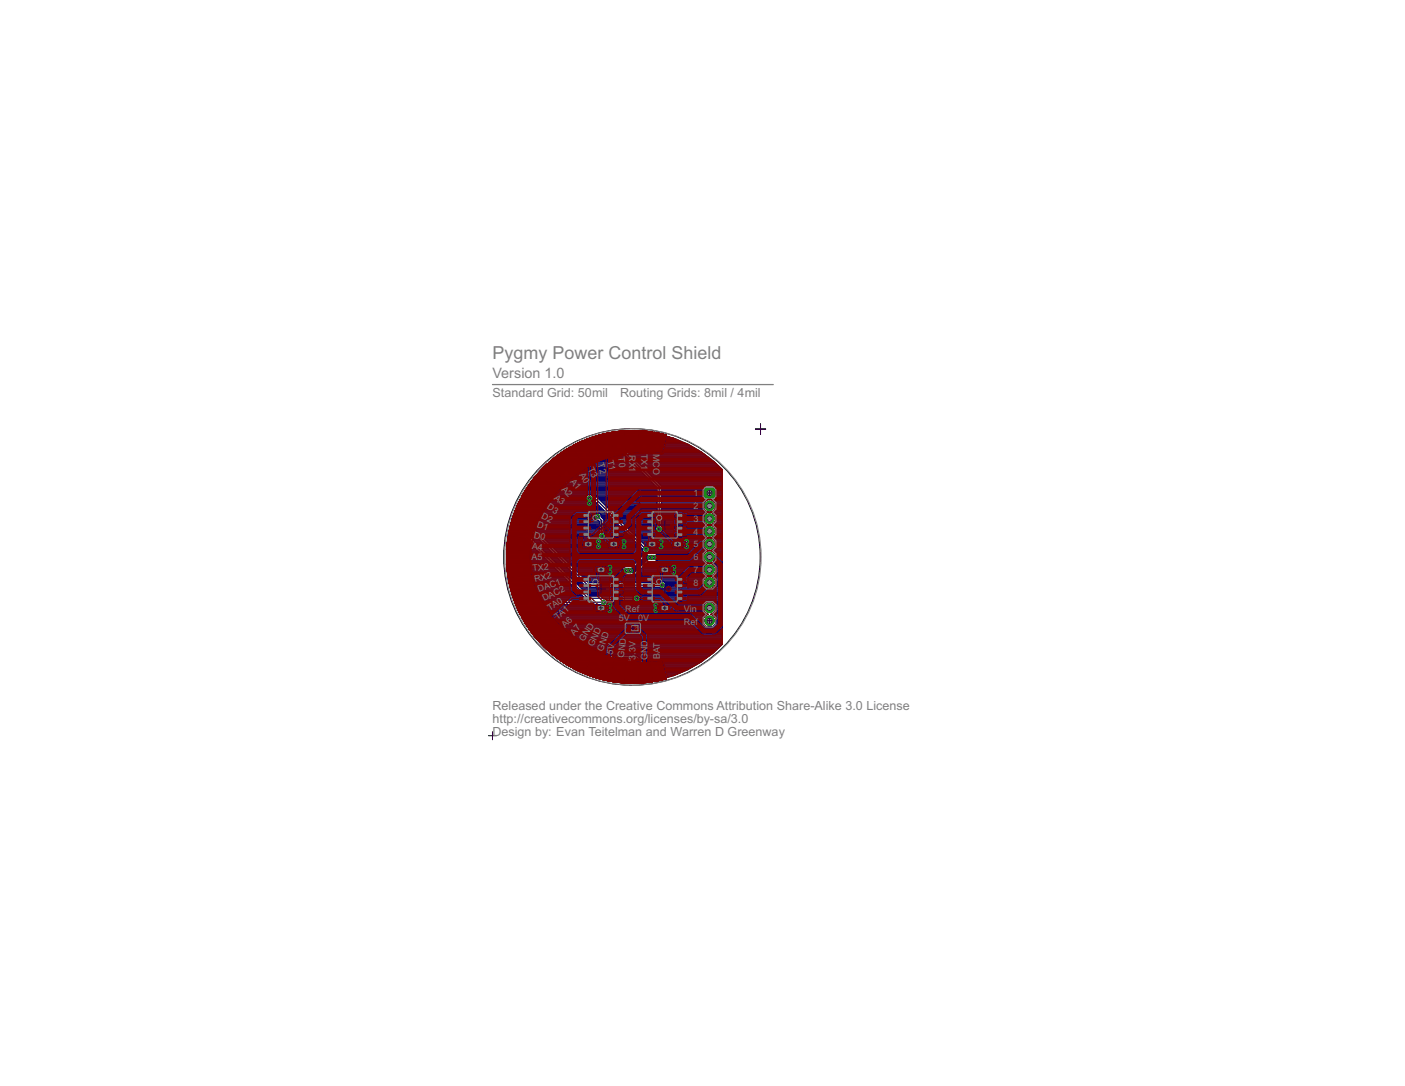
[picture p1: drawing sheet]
<svg xmlns="http://www.w3.org/2000/svg" width="279mm" height="216mm" viewBox="0 0 279 216" stroke-linecap="round" stroke-linejoin="round" font-family="sans-serif">
<defs><g id="words">
<text font-size="4" fill="#808080" x="97.9" y="71.4">Pygmy Power Control Shield</text>
<text font-size="3.2" fill="#808080" x="97.9" y="75.2">Version 1.0</text>
<g font-size="2.8" fill="#808080">
<text x="97.9" y="79">Standard Grid: 50mil</text>
<text x="123.3" y="79">Routing Grids: 8mil / 4mil</text>
<text x="97.9" y="141.2">Released under the Creative Commons Attribution Share-Alike 3.0 License</text>
<text x="97.9" y="143.7">http://creativecommons.org/licenses/by-sa/3.0</text>
<text x="97.9" y="146.3">Design by: Evan Teitelman and Warren D Greenway</text>
</g>
<g font-size="2" fill="#808080">
<text x="113.3" y="95.7" transform="rotate(51 113.3 95.7)">A1</text>
<text x="115.1" y="94.4" transform="rotate(58 115.1 94.4)">A0</text>
<text x="116.9" y="93.3" transform="rotate(64 116.9 93.3)">T3</text>
<text x="118.8" y="92.3" transform="rotate(70 118.8 92.3)">T2</text>
<text x="120.7" y="91.6" transform="rotate(77 120.7 91.6)">T1</text>
<text x="122.9" y="90.9" transform="rotate(83 122.9 90.9)">T0</text>
<text x="125.1" y="90.5" transform="rotate(90 125.1 90.5)">R</text>
<text x="125.1" y="91.8" transform="rotate(90 125.1 91.8)">X</text>
<text x="125.1" y="92.9" transform="rotate(90 125.1 92.9)">1</text>
<text x="127.5" y="90.2" transform="rotate(90 127.5 90.2)">T</text>
<text x="127.5" y="91.3" transform="rotate(90 127.5 91.3)">X</text>
<text x="127.5" y="92.5" transform="rotate(90 127.5 92.5)">1</text>
<text x="129.9" y="90.2" transform="rotate(90 129.9 90.2)">M</text>
<text x="129.9" y="91.7" transform="rotate(90 129.9 91.7)">C</text>
<text x="129.9" y="93" transform="rotate(90 129.9 93)">O</text>
<text x="108.7" y="101.1" transform="rotate(32 108.7 101.1)">D3</text>
<text x="110.1" y="99.1" transform="rotate(38 110.1 99.1)">A3</text>
<text x="111.6" y="97.4" transform="rotate(45 111.6 97.4)">A2</text>
<text x="137.9" y="98.7">1</text>
<text x="137.9" y="101.2">2</text>
<text x="106.1" y="106.9" transform="rotate(13 106.1 106.9)">D0</text>
<text x="106.7" y="104.8" transform="rotate(19 106.7 104.8)">D1</text>
<text x="107.5" y="103" transform="rotate(26 107.5 103)">D2</text>
<text x="137.9" y="103.7">3</text>
<text x="137.9" y="106.3">4</text>
<text x="105.7" y="111.4">A5</text>
<text x="105.7" y="109.2" transform="rotate(6 105.7 109.2)">A4</text>
<text x="105.9" y="113.6" transform="rotate(-6 105.9 113.6)">TX2</text>
<text x="137.9" y="108.8">5</text>
<text x="137.9" y="111.4">6</text>
<text x="137.9" y="113.9">7</text>
<text x="106.4" y="115.7" transform="rotate(-13 106.4 115.7)">RX2</text>
<text x="107.2" y="117.7" transform="rotate(-19 107.2 117.7)">DAC1</text>
<text x="108.2" y="119.6" transform="rotate(-26 108.2 119.6)">DAC2</text>
<text x="137.9" y="116.4">8</text>
<text x="109.4" y="121.4" transform="rotate(-32 109.4 121.4)">TA0</text>
<text x="110.8" y="123.2" transform="rotate(-38 110.8 123.2)">TA1</text>
<text x="112.4" y="124.8" transform="rotate(-45 112.4 124.8)">A6</text>
<text x="123.1" y="123.4">5V</text>
<text x="124.3" y="121.6">Ref</text>
<text x="126.9" y="123.4">0V</text>
<text x="136" y="121.6">Vin</text>
<text x="136" y="124.2">Ref</text>
<text x="114.3" y="126.4" transform="rotate(-51 114.3 126.4)">A7</text>
<text x="116.1" y="127.6" transform="rotate(-58 116.1 127.6)">GND</text>
<text x="117.9" y="128.7" transform="rotate(-64 117.9 128.7)">GND</text>
<text x="119.9" y="129.5" transform="rotate(-70 119.9 129.5)">GND</text>
<text x="121.8" y="130.2" transform="rotate(-77 121.8 130.2)">5V</text>
<text x="124.1" y="130.8" transform="rotate(-83 124.1 130.8)">GND</text>
<text x="126.4" y="131.1" transform="rotate(-90 126.4 131.1)">3</text>
<text x="126.4" y="130.1" transform="rotate(-90 126.4 130.1)">.</text>
<text x="126.4" y="129.6" transform="rotate(-90 126.4 129.6)">3</text>
<text x="126.4" y="128.7" transform="rotate(-90 126.4 128.7)">V</text>
<text x="128.8" y="131.2" transform="rotate(-90 128.8 131.2)">G</text>
<text x="128.8" y="129.8" transform="rotate(-90 128.8 129.8)">N</text>
<text x="128.8" y="128.5" transform="rotate(-90 128.8 128.5)">D</text>
<text x="131.2" y="131.1" transform="rotate(-90 131.2 131.1)">B</text>
<text x="131.2" y="129.9" transform="rotate(-90 131.2 129.9)">A</text>
<text x="131.2" y="128.8" transform="rotate(-90 131.2 128.8)">T</text>
</g>
<text font-size=".4" fill="#808080" x="125.9" y="125.3" transform="rotate(-40 125.9 125.3)">PASTE</text>
</g></defs>
<path d="M126.2 100.6h1.9zM127.1 99.6v1.9z" fill="#000" stroke="#000" stroke-width=".2"/>
<g fill="#000080" stroke="#000080" stroke-width=".25">
<path d="M123.1 88.8l8 8z"/>
<path d="M131.1 96.8v8.4z"/>
<path d="M119.7 103.5v3.1z"/>
<path d="M118.9 102.7l.8 .8z"/>
<path d="M118.3 99l10.2 10.2z"/>
<path d="M117.2 99h1.1z"/>
<path d="M116.8 116.3h14.9z"/>
<path d="M103.7 103.1l13.1 13.2z"/>
<path d="M116.9 118.9h9.7z"/>
<path d="M103.7 105.6l13.2 13.3z"/>
<path d="M141.9 129.7l1.7-1.6z"/>
<path d="M139.5 131.6l2.4-1.9z"/>
<path d="M136.8 133.1l2.7-1.5z"/>
<path d="M134 134.3l2.8-1.2z"/>
<path d="M131 135.1l3-.8z"/>
<path d="M128 135.6l3-.5z"/>
<path d="M124.9 135.7l3.1-.1z"/>
<path d="M121.8 135.4l3.1 .3z"/>
<path d="M118.8 134.8l3 .6z"/>
<path d="M115.9 133.8l2.9 1z"/>
<path d="M113.2 132.4l2.7 1.4z"/>
<path d="M110.6 130.7l2.6 1.7z"/>
<path d="M108.2 128.7l2.4 2z"/>
<path d="M106.2 126.4l2 2.3z"/>
<path d="M104.4 123.9l1.8 2.5z"/>
<path d="M102.9 121.2l1.5 2.7z"/>
<path d="M101.8 118.3l1.1 2.9z"/>
<path d="M101.1 115.3l.7 3z"/>
<path d="M100.7 112.2l.4 3.1z"/>
<path d="M100.7 109.2v3z"/>
<path d="M101.1 106.1l-.4 3.1z"/>
<path d="M101.8 103.1l-.7 3z"/>
<path d="M102.9 100.3l-1.1 2.8z"/>
<path d="M104.4 97.6l-1.5 2.7z"/>
<path d="M106.2 95l-1.8 2.6z"/>
<path d="M108.2 92.8l-2 2.2z"/>
<path d="M108.2 92.8l2.4-2z"/>
<path d="M110.6 90.8l2.6-1.7z"/>
<path d="M113.2 89.1l2.7-1.4z"/>
<path d="M115.9 87.7l2.9-1z"/>
<path d="M118.8 86.7l3-.7z"/>
<path d="M121.8 86l3.1-.3z"/>
<path d="M124.9 85.7l3.1 .1z"/>
<path d="M128 85.8l3 .5z"/>
<path d="M131 86.3l3 .8z"/>
<path d="M134 87.1l2.8 1.2z"/>
<path d="M136.8 88.3l2.7 1.6z"/>
<path d="M139.5 89.9l2.4 1.8z"/>
<path d="M141.9 91.7l1.7 1.7z"/>
<path d="M143.6 93.4v34.7z"/>
<path d="M129.4 110h.8z"/>
<path d="M128.8 110h.6z"/>
<path d="M128.4 110h.4z"/>
<path d="M128.1 110.1l.3-.1z"/>
<path d="M128.1 110.1l-2.5 2.5z"/>
<path d="M125.5 112.6h.1z"/>
<path d="M124.4 112.6h1.1z"/>
<path d="M124.1 112.8l.3-.2z"/>
<path d="M124.1 112.8l-.3 .2z"/>
<path d="M123.8 113l-.1 .3z"/>
<path d="M123.7 113.3v.3z"/>
<path d="M123.7 113.6l.1 .3z"/>
<path d="M123.8 113.9l.3 .3z"/>
<path d="M124.1 114.2l.3 .1z"/>
<path d="M124.4 114.3h1.1z"/>
<path d="M125.5 114.3h.6z"/>
<path d="M126.1 114.3l.3-.1z"/>
<path d="M126.4 114.2l.3-.3z"/>
<path d="M128.9 111.7l-2.2 2.2z"/>
<path d="M128.9 111.7h.5z"/>
<path d="M129.4 111.7h.8z"/>
<path d="M130.2 111.7l.3-.2z"/>
<path d="M130.5 111.5l.2-.2z"/>
<path d="M130.9 111l-.2 .3z"/>
<path d="M130.9 110.7v.3z"/>
<path d="M130.7 110.3l.2 .4z"/>
<path d="M130.5 110.1l.2 .2z"/>
<path d="M130.2 110l.3 .1z"/>
<path d="M129.2 109.1v.2z"/>
<path d="M129.1 108.8l.1 .3z"/>
<path d="M128.9 108.6l.2 .2z"/>
<path d="M128.6 108.5l.3 .1z"/>
<path d="M128.4 108.5h.2z"/>
<path d="M118.7 98.8l9.7 9.7z"/>
<path d="M118.5 98.6l.2 .2z"/>
<path d="M117.8 98.6h.7z"/>
<path d="M117.6 98.4l.2 .2z"/>
<path d="M117.4 98.3l.2 .1z"/>
<path d="M117.1 98.3h.3z"/>
<path d="M116.8 98.4l.3-.1z"/>
<path d="M116.8 98.4l-.2 .2z"/>
<path d="M116.6 98.6l-.1 .3z"/>
<path d="M116.5 98.9v.3z"/>
<path d="M116.5 99.2l.1 .2z"/>
<path d="M116.6 99.4l.2 .3z"/>
<path d="M116.8 99.7l.3 .1z"/>
<path d="M117.1 99.8h.3z"/>
<path d="M117.4 99.8l.2-.1z"/>
<path d="M117.6 99.7l.2-.2z"/>
<path d="M117.8 99.5h.3z"/>
<path d="M118.1 99.5l9.6 9.6z"/>
<path d="M127.7 109.1v.2z"/>
<path d="M127.7 109.3l.1 .3z"/>
<path d="M127.8 109.6l.2 .2z"/>
<path d="M128 109.8l.3 .1z"/>
<path d="M128.3 109.9h.3z"/>
<path d="M128.6 109.9l.3-.1z"/>
<path d="M129.1 109.6l-.2 .2z"/>
<path d="M129.2 109.3l-.1 .3z"/>
<path d="M119.5 102.3l.1 .3z"/>
<path d="M119.3 102.1l.2 .2z"/>
<path d="M119 102l.3 .1z"/>
<path d="M118.7 102h.3z"/>
<path d="M118.4 102.1l.3-.1z"/>
<path d="M118.2 102.3l.2-.2z"/>
<path d="M118.2 102.3l-.1 .3z"/>
<path d="M118.1 102.6v.2z"/>
<path d="M118.1 102.8l.1 .3z"/>
<path d="M118.2 103.1l.2 .2z"/>
<path d="M118.4 103.3l.3 .1z"/>
<path d="M118.7 103.4h.2z"/>
<path d="M118.9 103.4l.3 .3z"/>
<path d="M119.2 103.7v2.3z"/>
<path d="M119.2 106l-.1 .2z"/>
<path d="M119.1 106.2l-.2 .2z"/>
<path d="M118.9 106.4v.3z"/>
<path d="M118.9 106.7l.2 .3z"/>
<path d="M119.1 107l.2 .2z"/>
<path d="M119.3 107.2l.2 .1z"/>
<path d="M119.5 107.3h.3z"/>
<path d="M119.8 107.3l.3-.1z"/>
<path d="M120.1 107.2l.2-.2z"/>
<path d="M120.4 106.7l-.1 .3z"/>
<path d="M120.4 106.4v.3z"/>
<path d="M120.3 106.2l.1 .2z"/>
<path d="M120.1 106l.2 .2z"/>
<path d="M120.1 103.7v2.3z"/>
<path d="M120.1 103.3v.4z"/>
<path d="M119.6 102.8l.5 .5z"/>
<path d="M119.6 102.6v.2z"/>
<path d="M106.7 119.9v.5z"/>
<path d="M106.5 119.4l.2 .5z"/>
<path d="M106.2 119.1l.3 .3z"/>
<path d="M105.7 118.9l.5 .2z"/>
<path d="M105.2 118.9h.5z"/>
<path d="M104.7 119.1l.5-.2z"/>
<path d="M104.4 119.4l.3-.3z"/>
<path d="M104.4 119.4l-.2 .5z"/>
<path d="M104.2 119.9v.5z"/>
<path d="M104.2 120.4l.2 .4z"/>
<path d="M104.4 120.8l.3 .4z"/>
<path d="M104.7 121.2l.5 .2z"/>
<path d="M105.2 121.4h.5z"/>
<path d="M105.7 121.4l.5-.2z"/>
<path d="M106.5 120.8l-.3 .4z"/>
<path d="M106.7 120.4l-.2 .4z"/>
<path d="M113.9 127.1v.5z"/>
<path d="M113.7 126.6l.2 .5z"/>
<path d="M113.3 126.2l.4 .4z"/>
<path d="M112.9 126l.4 .2z"/>
<path d="M112.4 126h.5z"/>
<path d="M111.9 126.2l.5-.2z"/>
<path d="M112.1 125.8l-.2 .4z"/>
<path d="M112.1 125.3v.5z"/>
<path d="M111.9 124.8l.2 .5z"/>
<path d="M111.5 124.4l.4 .4z"/>
<path d="M111.1 124.2l.4 .2z"/>
<path d="M110.6 124.2h.5z"/>
<path d="M110.1 124.4l.5-.2z"/>
<path d="M110.1 124.4l-.4 .4z"/>
<path d="M109.7 124.8l-.1 .5z"/>
<path d="M109.6 125.3v.5z"/>
<path d="M109.6 125.8l.1 .4z"/>
<path d="M109.7 126.2l.4 .4z"/>
<path d="M110.1 126.6l.5 .2z"/>
<path d="M110.6 126.8h.5z"/>
<path d="M111.1 126.8l.4-.2z"/>
<path d="M111.5 126.6l-.1 .5z"/>
<path d="M111.4 127.1v.5z"/>
<path d="M111.4 127.6l.1 .4z"/>
<path d="M111.5 128l.4 .4z"/>
<path d="M111.9 128.4l.5 .2z"/>
<path d="M112.4 128.6h.5z"/>
<path d="M112.9 128.6l.4-.2z"/>
<path d="M113.3 128.4l.4-.4z"/>
<path d="M113.9 127.6l-.2 .4z"/>
<path d="M119.3 88.5v.5z"/>
<path d="M119.1 88l.2 .5z"/>
<path d="M118.7 87.7l.4 .3z"/>
<path d="M118.3 87.5l.4 .2z"/>
<path d="M117.8 87.5h.5z"/>
<path d="M117.3 87.7l.5-.2z"/>
<path d="M117.3 87.7l-.4 .3z"/>
<path d="M116.9 88l-.2 .5z"/>
<path d="M116.7 88.5v.5z"/>
<path d="M116.7 89l.2 .5z"/>
<path d="M116.9 89.5l.4 .3z"/>
<path d="M117.3 89.8l.5 .2z"/>
<path d="M117.8 90h.5z"/>
<path d="M118.3 90l.4-.2z"/>
<path d="M118.7 89.8l.4-.3z"/>
<path d="M119.3 89l-.2 .5z"/>
<path d="M106.7 101v.6z"/>
<path d="M106.5 100.6l.2 .4z"/>
<path d="M106.2 100.2l.3 .4z"/>
<path d="M105.7 100l.5 .2z"/>
<path d="M105.2 100h.5z"/>
<path d="M104.7 100.2l.5-.2z"/>
<path d="M104.7 100.2l-.3 .4z"/>
<path d="M104.4 100.6l-.2 .4z"/>
<path d="M104.2 101v.6z"/>
<path d="M104.2 101.6l.2 .4z"/>
<path d="M104.4 102l.3 .4z"/>
<path d="M104.7 102.4l.5 .2z"/>
<path d="M105.2 102.6h.5z"/>
<path d="M105.7 102.6l.5-.2z"/>
<path d="M106.5 102l-.3 .4z"/>
<path d="M106.7 101.6l-.2 .4z"/>
<path d="M115.7 92.1v.5z"/>
<path d="M115.5 91.6l.2 .5z"/>
<path d="M115.1 91.2l.4 .4z"/>
<path d="M114.7 91.1l.4 .1z"/>
<path d="M114.2 91.1h.5z"/>
<path d="M113.7 91.2l.5-.1z"/>
<path d="M113.7 91.2l-.4 .4z"/>
<path d="M113.3 91.6l-.1 .5z"/>
<path d="M113.2 92.1v.5z"/>
<path d="M113.2 92.6l.1 .4z"/>
<path d="M113.3 93l.4 .4z"/>
<path d="M113.7 93.4l.5 .2z"/>
<path d="M114.2 93.6h.5z"/>
<path d="M114.7 93.6l.4-.2z"/>
<path d="M115.5 93l-.4 .4z"/>
<path d="M115.7 92.6l-.2 .4z"/>
<path d="M121.8 88.5v.5z"/>
<path d="M121.6 88l.2 .5z"/>
<path d="M121.3 87.7l.3 .3z"/>
<path d="M120.8 87.5l.5 .2z"/>
<path d="M120.3 87.5h.5z"/>
<path d="M119.8 87.7l.5-.2z"/>
<path d="M119.8 87.7l-.3 .3z"/>
<path d="M119.5 88l-.2 .5z"/>
<path d="M119.3 89l.2 .5z"/>
<path d="M119.5 89.5l.3 .3z"/>
<path d="M119.8 89.8l.5 .2z"/>
<path d="M120.3 90h.5z"/>
<path d="M120.8 90l.5-.2z"/>
<path d="M121.3 89.8l.3-.3z"/>
<path d="M121.8 89l-.2 .5z"/>
<path d="M132 88.5v.5z"/>
<path d="M131.8 88l.2 .5z"/>
<path d="M131.4 87.7l.4 .3z"/>
<path d="M131 87.5l.4 .2z"/>
<path d="M130.5 87.5h.5z"/>
<path d="M130 87.7l.5-.2z"/>
<path d="M129.6 88l.4-.3z"/>
<path d="M129.6 88l-.2 .5z"/>
<path d="M129.4 88.5v.5z"/>
<path d="M129.4 89l.2 .5z"/>
<path d="M129.6 89.5l.4 .3z"/>
<path d="M130 89.8l.5 .2z"/>
<path d="M130.5 90h.5z"/>
<path d="M131 90l.4-.2z"/>
<path d="M131.4 89.8l.4-.3z"/>
<path d="M132 89l-.2 .5z"/>
<path d="M108.5 99.3v.5z"/>
<path d="M108.3 98.8l.2 .5z"/>
<path d="M107.9 98.4l.4 .4z"/>
<path d="M107.5 98.2l.4 .2z"/>
<path d="M107 98.2h.5z"/>
<path d="M106.5 98.4l.5-.2z"/>
<path d="M106.5 98.4l-.3 .4z"/>
<path d="M106.2 98.8l-.2 .5z"/>
<path d="M106 99.3v.5z"/>
<path d="M106 99.8l.2 .4z"/>
<path d="M106.5 100.6l.5 .2z"/>
<path d="M107 100.8h.5z"/>
<path d="M107.5 100.8l.4-.2z"/>
<path d="M108.3 100.2l-.4 .4z"/>
<path d="M108.5 99.8l-.2 .4z"/>
<path d="M104.9 107.9v.5z"/>
<path d="M104.7 107.5l.2 .4z"/>
<path d="M104.4 107.1l.3 .4z"/>
<path d="M103.9 106.9l.5 .2z"/>
<path d="M103.4 106.9h.5z"/>
<path d="M102.9 107.1l.5-.2z"/>
<path d="M102.9 107.1l-.3 .4z"/>
<path d="M102.6 107.5l-.2 .4z"/>
<path d="M102.4 107.9v.5z"/>
<path d="M102.4 108.4l.2 .5z"/>
<path d="M102.6 108.9l.3 .4z"/>
<path d="M102.9 109.3l.5 .2z"/>
<path d="M103.4 109.5h.5z"/>
<path d="M103.9 109.5l.5-.2z"/>
<path d="M104.4 109.3l.3-.4z"/>
<path d="M104.9 108.4l-.2 .5z"/>
<path d="M104.9 113v.5z"/>
<path d="M104.7 112.5l.2 .5z"/>
<path d="M104.4 112.2l.3 .3z"/>
<path d="M103.9 112l.5 .2z"/>
<path d="M103.4 112h.5z"/>
<path d="M102.9 112.2l.5-.2z"/>
<path d="M102.9 112.2l-.3 .3z"/>
<path d="M102.6 112.5l-.2 .5z"/>
<path d="M102.4 113v.5z"/>
<path d="M102.4 113.5l.2 .5z"/>
<path d="M102.6 114l.3 .3z"/>
<path d="M102.9 114.3l.5 .2z"/>
<path d="M103.4 114.5h.5z"/>
<path d="M103.9 114.5l.5-.2z"/>
<path d="M104.4 114.3l.3-.3z"/>
<path d="M104.9 113.5l-.2 .5z"/>
<path d="M104.9 115.5v.6z"/>
<path d="M104.7 115.1l.2 .4z"/>
<path d="M104.4 114.7l.3 .4z"/>
<path d="M103.9 114.5l.5 .2z"/>
<path d="M102.9 114.7l.5-.2z"/>
<path d="M102.9 114.7l-.3 .4z"/>
<path d="M102.6 115.1l-.2 .4z"/>
<path d="M102.4 115.5v.6z"/>
<path d="M102.4 116.1l.2 .4z"/>
<path d="M102.6 116.5l.3 .4z"/>
<path d="M102.9 116.9l.5 .2z"/>
<path d="M103.4 117.1h.5z"/>
<path d="M103.9 117.1l.5-.2z"/>
<path d="M104.4 116.9l.3-.4z"/>
<path d="M104.9 116.1l-.2 .4z"/>
<path d="M126.9 88.5v.5z"/>
<path d="M126.7 88l.2 .5z"/>
<path d="M126.3 87.7l.4 .3z"/>
<path d="M125.9 87.5l.4 .2z"/>
<path d="M125.4 87.5h.5z"/>
<path d="M124.9 87.7l.5-.2z"/>
<path d="M124.9 87.7l-.4 .3z"/>
<path d="M124.5 88l-.1 .5z"/>
<path d="M124.4 88.5v.5z"/>
<path d="M124.4 89l.1 .5z"/>
<path d="M124.5 89.5l.4 .3z"/>
<path d="M124.9 89.8l.5 .2z"/>
<path d="M125.4 90h.5z"/>
<path d="M125.9 90l.4-.2z"/>
<path d="M126.3 89.8l.4-.3z"/>
<path d="M126.9 89l-.2 .5z"/>
<path d="M132 132.4v.5z"/>
<path d="M131.8 132l.2 .4z"/>
<path d="M131.4 131.6l.4 .4z"/>
<path d="M131 131.4l.4 .2z"/>
<path d="M130.5 131.4h.5z"/>
<path d="M130 131.6l.5-.2z"/>
<path d="M129.6 132l.4-.4z"/>
<path d="M129.6 132l-.2 .4z"/>
<path d="M129.4 132.4v.5z"/>
<path d="M129.4 132.9l.2 .5z"/>
<path d="M129.6 133.4l.4 .4z"/>
<path d="M130 133.8l.5 .2z"/>
<path d="M130.5 134h.5z"/>
<path d="M131 134l.4-.2z"/>
<path d="M131.4 133.8l.4-.4z"/>
<path d="M132 132.9l-.2 .5z"/>
<path d="M104.9 105.4v.5z"/>
<path d="M104.7 104.9l.2 .5z"/>
<path d="M104.4 104.6l.3 .3z"/>
<path d="M103.9 104.4l.5 .2z"/>
<path d="M103.4 104.4h.5z"/>
<path d="M102.9 104.6l.5-.2z"/>
<path d="M102.9 104.6l-.3 .3z"/>
<path d="M102.6 104.9l-.2 .5z"/>
<path d="M102.4 105.4v.5z"/>
<path d="M102.4 105.9l.2 .5z"/>
<path d="M102.6 106.4l.3 .3z"/>
<path d="M102.9 106.7l.5 .2z"/>
<path d="M103.9 106.9l.3-.1z"/>
<path d="M104.2 106.8l12.5 12.5z"/>
<path d="M109.6 119.3h7.1z"/>
<path d="M109.2 119.3h.4z"/>
<path d="M107.8 120.8l1.4-1.5z"/>
<path d="M107.5 120.6l.3 .2z"/>
<path d="M107 120.6h.5z"/>
<path d="M106.5 120.8l.5-.2z"/>
<path d="M106.2 121.2l-.2 .5z"/>
<path d="M106 121.7v.5z"/>
<path d="M106 122.2l.2 .4z"/>
<path d="M106.2 122.6l.3 .4z"/>
<path d="M106.5 123l.5 .2z"/>
<path d="M107 123.2h.5z"/>
<path d="M107.5 123.2l.4-.2z"/>
<path d="M107.9 123l-.1 .5z"/>
<path d="M107.8 123.5v.5z"/>
<path d="M107.8 124l.1 .4z"/>
<path d="M107.9 124.4l.4 .4z"/>
<path d="M108.3 124.8l.5 .2z"/>
<path d="M108.8 125h.5z"/>
<path d="M109.3 125l.4-.2z"/>
<path d="M109.7 124.8l.4-.4z"/>
<path d="M110.3 124l-.2 .4z"/>
<path d="M110.3 123.5v.5z"/>
<path d="M110.1 123l.2 .5z"/>
<path d="M109.7 122.6l.4 .4z"/>
<path d="M109.3 122.4l.4 .2z"/>
<path d="M108.8 122.4h.5z"/>
<path d="M108.3 122.6l.5-.2z"/>
<path d="M108.5 122.2l-.2 .4z"/>
<path d="M108.5 121.7v.5z"/>
<path d="M108.4 121.4l.1 .3z"/>
<path d="M108.4 121.4l1.2-1.2z"/>
<path d="M109.6 120.2h9.9z"/>
<path d="M119.5 120.2l.2 .2z"/>
<path d="M119.7 120.4l.2 .1z"/>
<path d="M119.9 120.5h.3z"/>
<path d="M120.2 120.5l.3-.1z"/>
<path d="M120.5 120.4l.2-.2z"/>
<path d="M120.8 119.9l-.1 .3z"/>
<path d="M120.8 119.6v.3z"/>
<path d="M120.7 119.4l.1 .2z"/>
<path d="M120.7 119.4h5.3z"/>
<path d="M126 119.4l.2 .1z"/>
<path d="M126.2 119.5l.3 .2z"/>
<path d="M126.5 119.7h.3z"/>
<path d="M126.8 119.7l.2-.2z"/>
<path d="M127 119.5l.2-.1z"/>
<path d="M127.3 119.1l-.1 .3z"/>
<path d="M127.3 118.8v.3z"/>
<path d="M127.2 118.5l.1 .3z"/>
<path d="M127 118.3l.2 .2z"/>
<path d="M126.8 118.2l.2 .1z"/>
<path d="M126.5 118.2h.3z"/>
<path d="M126.2 118.3l.3-.1z"/>
<path d="M126.2 118.3l-.2 .2z"/>
<path d="M117.1 118.5h8.9z"/>
<path d="M104.8 106.2l12.3 12.3z"/>
<path d="M104.9 105.9l-.1 .3z"/>
<path d="M104.9 110.5v.5z"/>
<path d="M104.7 110l.2 .5z"/>
<path d="M104.4 109.6l.3 .4z"/>
<path d="M103.9 109.5l.5 .1z"/>
<path d="M102.9 109.6l.5-.1z"/>
<path d="M102.9 109.6l-.3 .4z"/>
<path d="M102.6 110l-.2 .5z"/>
<path d="M102.4 110.5v.5z"/>
<path d="M102.4 111l.2 .4z"/>
<path d="M102.6 111.4l.3 .4z"/>
<path d="M102.9 111.8l.5 .2z"/>
<path d="M103.9 112l.5-.2z"/>
<path d="M104.4 111.8l.3-.4z"/>
<path d="M104.9 111l-.2 .4z"/>
<path d="M104.9 118.1v.5z"/>
<path d="M104.7 117.6l.2 .5z"/>
<path d="M104.4 117.3l.3 .3z"/>
<path d="M103.9 117.1l.5 .2z"/>
<path d="M102.9 117.3l.5-.2z"/>
<path d="M102.9 117.3l-.3 .3z"/>
<path d="M102.6 117.6l-.2 .5z"/>
<path d="M102.4 118.1v.5z"/>
<path d="M102.4 118.6l.2 .5z"/>
<path d="M102.6 119.1l.3 .3z"/>
<path d="M102.9 119.4l.5 .2z"/>
<path d="M103.4 119.6h.5z"/>
<path d="M103.9 119.6l.5-.2z"/>
<path d="M104.9 118.6l-.2 .5z"/>
<path d="M142.4 96.9v2.2z"/>
<path d="M142.2 96.8l.2 .1z"/>
<path d="M140 96.8h2.2z"/>
<path d="M140 96.8l-.2 .1z"/>
<path d="M139.8 96.9v2.2z"/>
<path d="M139.8 99.1l.2 .2z"/>
<path d="M140 99.3h2.2z"/>
<path d="M142.2 99.3l.2-.2z"/>
<path d="M142.4 100.3v.5z"/>
<path d="M142.2 99.8l.2 .5z"/>
<path d="M141.8 99.5l.4 .3z"/>
<path d="M141.4 99.3l.4 .2z"/>
<path d="M140.8 99.3h.6z"/>
<path d="M140.4 99.5l.4-.2z"/>
<path d="M140.4 99.5l-.4 .3z"/>
<path d="M140 99.8l-.2 .5z"/>
<path d="M139.8 100.3v.5z"/>
<path d="M139.8 100.8l.2 .5z"/>
<path d="M140 101.3l.4 .3z"/>
<path d="M140.4 101.6l.4 .2z"/>
<path d="M140.8 101.8h.6z"/>
<path d="M141.4 101.8l.4-.2z"/>
<path d="M141.8 101.6l.4-.3z"/>
<path d="M142.4 100.8l-.2 .5z"/>
<path d="M142.4 102.8v.6z"/>
<path d="M142.2 102.4l.2 .4z"/>
<path d="M141.8 102l.4 .4z"/>
<path d="M141.4 101.8l.4 .2z"/>
<path d="M140.4 102l.4-.2z"/>
<path d="M140.4 102l-.4 .4z"/>
<path d="M140 102.4l-.2 .4z"/>
<path d="M139.8 102.8v.6z"/>
<path d="M139.8 103.4l.2 .4z"/>
<path d="M140 103.8l.4 .4z"/>
<path d="M140.4 104.2l.4 .2z"/>
<path d="M140.8 104.4h.6z"/>
<path d="M141.4 104.4l.4-.2z"/>
<path d="M141.8 104.2l.4-.4z"/>
<path d="M142.4 103.4l-.2 .4z"/>
<path d="M142.4 105.4v.5z"/>
<path d="M142.2 104.9l.2 .5z"/>
<path d="M141.8 104.6l.4 .3z"/>
<path d="M141.4 104.4l.4 .2z"/>
<path d="M140.4 104.6l.4-.2z"/>
<path d="M140.4 104.6l-.4 .3z"/>
<path d="M140 104.9l-.2 .5z"/>
<path d="M139.8 105.4v.5z"/>
<path d="M139.8 105.9l.2 .5z"/>
<path d="M140 106.4l.4 .3z"/>
<path d="M140.4 106.7l.4 .2z"/>
<path d="M140.8 106.9h.6z"/>
<path d="M141.4 106.9l.4-.2z"/>
<path d="M141.8 106.7l.4-.3z"/>
<path d="M142.4 105.9l-.2 .5z"/>
<path d="M142.4 107.9v.5z"/>
<path d="M142.2 107.5l.2 .4z"/>
<path d="M141.8 107.1l.4 .4z"/>
<path d="M141.4 106.9l.4 .2z"/>
<path d="M140.4 107.1l.4-.2z"/>
<path d="M140.4 107.1l-.4 .4z"/>
<path d="M140 107.5l-.2 .4z"/>
<path d="M139.8 107.9v.5z"/>
<path d="M139.8 108.4l.2 .5z"/>
<path d="M140 108.9l.4 .4z"/>
<path d="M140.4 109.3l.4 .2z"/>
<path d="M140.8 109.5h.6z"/>
<path d="M141.4 109.5l.4-.2z"/>
<path d="M141.8 109.3l.4-.4z"/>
<path d="M142.4 108.4l-.2 .5z"/>
<path d="M142.4 110.5v.5z"/>
<path d="M142.2 110l.2 .5z"/>
<path d="M141.8 109.6l.4 .4z"/>
<path d="M141.4 109.5l.4 .1z"/>
<path d="M140.4 109.6l.4-.1z"/>
<path d="M140.4 109.6l-.4 .4z"/>
<path d="M140 110l-.2 .5z"/>
<path d="M139.8 110.5v.5z"/>
<path d="M139.8 111l.2 .4z"/>
<path d="M140 111.4l.4 .4z"/>
<path d="M140.4 111.8l.4 .2z"/>
<path d="M140.8 112h.6z"/>
<path d="M141.4 112l.4-.2z"/>
<path d="M141.8 111.8l.4-.4z"/>
<path d="M142.4 111l-.2 .4z"/>
<path d="M142.4 113v.5z"/>
<path d="M142.2 112.5l.2 .5z"/>
<path d="M141.8 112.2l.4 .3z"/>
<path d="M141.4 112l.4 .2z"/>
<path d="M140.4 112.2l.4-.2z"/>
<path d="M140.4 112.2l-.4 .3z"/>
<path d="M140 112.5l-.2 .5z"/>
<path d="M139.8 113v.5z"/>
<path d="M139.8 113.5l.2 .5z"/>
<path d="M140 114l.4 .3z"/>
<path d="M140.4 114.3l.4 .2z"/>
<path d="M140.8 114.5h.6z"/>
<path d="M141.4 114.5l.4-.2z"/>
<path d="M141.8 114.3l.4-.3z"/>
<path d="M142.4 113.5l-.2 .5z"/>
<path d="M142.4 115.5v.6z"/>
<path d="M142.2 115.1l.2 .4z"/>
<path d="M141.8 114.7l.4 .4z"/>
<path d="M141.4 114.5l.4 .2z"/>
<path d="M140.4 114.7l.4-.2z"/>
<path d="M140.4 114.7l-.4 .4z"/>
<path d="M140 115.1l-.2 .4z"/>
<path d="M139.8 115.5v.6z"/>
<path d="M139.8 116.1l.2 .4z"/>
<path d="M140 116.5l.4 .4z"/>
<path d="M140.4 116.9l.4 .2z"/>
<path d="M140.8 117.1h.6z"/>
<path d="M141.4 117.1l.4-.2z"/>
<path d="M141.8 116.9l.4-.4z"/>
<path d="M142.4 116.1l-.2 .4z"/>
<path d="M140.6 122.2l.2-.1z"/>
<path d="M140.4 122.3l.2-.1z"/>
<path d="M140.2 122.4l.2-.1z"/>
<path d="M140.2 122.4l-.1 .2z"/>
<path d="M140.1 122.6l-.1 .1z"/>
<path d="M140 122.7l-.1 .2z"/>
<path d="M139.9 122.9l-.1 .2z"/>
<path d="M139.8 123.1v.2z"/>
<path d="M139.8 123.3h1.2z"/>
<path d="M141 123.3v.2z"/>
<path d="M139.8 123.5h1.2z"/>
<path d="M139.8 123.5v.2z"/>
<path d="M139.8 123.7l.1 .2z"/>
<path d="M139.9 123.9l.1 .2z"/>
<path d="M140 124.1l.1 .2z"/>
<path d="M140.1 124.3l.1 .1z"/>
<path d="M140.2 124.4l.2 .1z"/>
<path d="M140.4 124.5l.2 .1z"/>
<path d="M140.6 124.6l.2 .1z"/>
<path d="M140.8 124.7h.2z"/>
<path d="M141 123.5v1.2z"/>
<path d="M141 123.5h.2z"/>
<path d="M141.2 123.5v1.2z"/>
<path d="M141.2 124.7h.2z"/>
<path d="M141.4 124.7l.2-.1z"/>
<path d="M141.6 124.6l.2-.1z"/>
<path d="M141.8 124.5l.1-.1z"/>
<path d="M141.9 124.4l.2-.1z"/>
<path d="M142.2 124.1l-.1 .2z"/>
<path d="M142.3 123.9l-.1 .2z"/>
<path d="M142.4 123.7l-.1 .2z"/>
<path d="M142.4 123.5v.2z"/>
<path d="M141.2 123.5h1.2z"/>
<path d="M141.2 123.3v.2z"/>
<path d="M141.2 123.3h1.2z"/>
<path d="M142.4 123.1v.2z"/>
<path d="M142.3 122.9l.1 .2z"/>
<path d="M142.2 122.7l.1 .2z"/>
<path d="M142.1 122.6l.1 .1z"/>
<path d="M141.9 122.4l.2 .2z"/>
<path d="M141.8 122.3l.1 .1z"/>
<path d="M141.6 122.2l.2 .1z"/>
<path d="M141.4 122.1l.2 .1z"/>
<path d="M141.4 122.1l.4-.2z"/>
<path d="M142.2 121.6l-.4 .3z"/>
<path d="M142.4 121.1l-.2 .5z"/>
<path d="M142.4 120.6v.5z"/>
<path d="M142.2 120.2l.2 .4z"/>
<path d="M141.8 119.8l.4 .4z"/>
<path d="M141.4 119.6l.4 .2z"/>
<path d="M140.8 119.6h.6z"/>
<path d="M140.4 119.8l.4-.2z"/>
<path d="M140.4 119.8l-.4 .4z"/>
<path d="M140 120.2l-.2 .4z"/>
<path d="M139.8 120.6v.5z"/>
<path d="M139.8 121.1l.2 .5z"/>
<path d="M140 121.6l.4 .3z"/>
<path d="M140.4 121.9l.4 .2z"/>
<path d="M129.2 88l.2 .5z"/>
<path d="M128.9 87.7l.3 .3z"/>
<path d="M128.4 87.5l.5 .2z"/>
<path d="M127.9 87.5h.5z"/>
<path d="M127.4 87.7l.5-.2z"/>
<path d="M127.4 87.7l-.3 .3z"/>
<path d="M127.1 88l-.2 .5z"/>
<path d="M126.9 89l.2 .5z"/>
<path d="M127.1 89.5l.3 .3z"/>
<path d="M127.4 89.8l.5 .2z"/>
<path d="M127.9 90h.5z"/>
<path d="M128.4 90l.5-.2z"/>
<path d="M128.9 89.8l.3-.3z"/>
<path d="M129.4 89l-.2 .5z"/>
<path d="M104.9 102.8v.6z"/>
<path d="M104.7 102.4l.2 .4z"/>
<path d="M103.9 101.8l.5 .2z"/>
<path d="M103.4 101.8h.5z"/>
<path d="M102.9 102l.5-.2z"/>
<path d="M102.9 102l-.3 .4z"/>
<path d="M102.6 102.4l-.2 .4z"/>
<path d="M102.4 102.8v.6z"/>
<path d="M102.4 103.4l.2 .4z"/>
<path d="M102.6 103.8l.3 .4z"/>
<path d="M102.9 104.2l.5 .2z"/>
<path d="M103.9 104.4l.3-.1z"/>
<path d="M104.2 104.3l12.5 12.5z"/>
<path d="M116.7 116.8h.3z"/>
<path d="M117 116.8h14.1z"/>
<path d="M131.1 116.8l.2 .1z"/>
<path d="M131.3 116.9l.3 .1z"/>
<path d="M131.6 117h.2z"/>
<path d="M131.8 117l.3-.1z"/>
<path d="M132.1 116.9l.2-.2z"/>
<path d="M132.4 116.4l-.1 .3z"/>
<path d="M132.4 116.2v.2z"/>
<path d="M132.3 115.9l.1 .3z"/>
<path d="M132.1 115.7l.2 .2z"/>
<path d="M131.8 115.6l.3 .1z"/>
<path d="M131.6 115.6h.2z"/>
<path d="M131.3 115.7l.3-.1z"/>
<path d="M131.1 115.8l.2-.1z"/>
<path d="M117 115.8h14.1z"/>
<path d="M104.8 103.6l12.2 12.2z"/>
<path d="M104.9 103.4l-.1 .2z"/>
<path d="M129.2 132l.2 .4z"/>
<path d="M128.9 131.6l.3 .4z"/>
<path d="M128.4 131.4l.5 .2z"/>
<path d="M127.9 131.4h.5z"/>
<path d="M126.9 130.6l.9 .9z"/>
<path d="M126.7 130.4l.2 .2z"/>
<path d="M126.5 130.3l.2 .1z"/>
<path d="M123 130.3h3.5z"/>
<path d="M122.8 130.3h.2z"/>
<path d="M117.3 130.3h5.5z"/>
<path d="M117.3 130.2v.1z"/>
<path d="M116.9 129.8l.4 .4z"/>
<path d="M116.5 129.6l.4 .2z"/>
<path d="M116 129.6h.5z"/>
<path d="M115.7 129.4l.2 .3z"/>
<path d="M115.7 128.8v.5z"/>
<path d="M115.5 128.4l.2 .4z"/>
<path d="M115.1 128l.4 .4z"/>
<path d="M114.7 127.8l.4 .2z"/>
<path d="M114.2 127.8h.5z"/>
<path d="M113.7 128l.5-.2z"/>
<path d="M113.3 128.4l-.1 .4z"/>
<path d="M113.2 128.8v.5z"/>
<path d="M113.2 129.3l.1 .5z"/>
<path d="M113.3 129.8l.4 .4z"/>
<path d="M113.7 130.2l.5 .2z"/>
<path d="M114.2 130.4h.5z"/>
<path d="M114.8 130.3l.2 .3z"/>
<path d="M114.9 130.6v.5z"/>
<path d="M114.9 131.1l.2 .5z"/>
<path d="M115.1 131.6l.4 .4z"/>
<path d="M115.5 132l.5 .2z"/>
<path d="M116 132.2h.5z"/>
<path d="M116.5 132.1l.3 .3z"/>
<path d="M116.7 132.4v.5z"/>
<path d="M116.7 132.9l.2 .5z"/>
<path d="M116.9 133.4l.4 .4z"/>
<path d="M117.3 133.8l.5 .2z"/>
<path d="M117.8 134h.5z"/>
<path d="M118.3 134l.4-.2z"/>
<path d="M118.7 133.8l.4-.4z"/>
<path d="M119.3 132.9l-.2 .5z"/>
<path d="M119.3 132.9l.2 .5z"/>
<path d="M119.5 133.4l.3 .4z"/>
<path d="M119.8 133.8l.5 .2z"/>
<path d="M120.3 134h.5z"/>
<path d="M120.8 134l.5-.2z"/>
<path d="M121.3 133.8l.3-.4z"/>
<path d="M121.8 132.9l-.2 .5z"/>
<path d="M121.8 132.4v.5z"/>
<path d="M121.6 132l.2 .4z"/>
<path d="M121.3 131.6l.3 .4z"/>
<path d="M121.1 131.6h.2z"/>
<path d="M121.1 131.6h1.3z"/>
<path d="M122.4 131.6l-.4 .4z"/>
<path d="M122 132l-.2 .4z"/>
<path d="M121.8 132.9l.2 .5z"/>
<path d="M122 133.4l.4 .4z"/>
<path d="M122.4 133.8l.4 .2z"/>
<path d="M122.8 134h.5z"/>
<path d="M123.3 134l.5-.2z"/>
<path d="M123.8 133.8l.4-.4z"/>
<path d="M124.4 132.9l-.2 .5z"/>
<path d="M124.4 132.4v.5z"/>
<path d="M124.2 132l.2 .4z"/>
<path d="M123.8 131.6l.4 .4z"/>
<path d="M123.7 131.6h1.4z"/>
<path d="M124.9 131.6h.2z"/>
<path d="M124.9 131.6l-.4 .4z"/>
<path d="M124.5 132l-.1 .4z"/>
<path d="M124.4 132.9l.1 .5z"/>
<path d="M124.5 133.4l.4 .4z"/>
<path d="M124.9 133.8l.5 .2z"/>
<path d="M125.4 134h.5z"/>
<path d="M125.9 134l.4-.2z"/>
<path d="M126.3 133.8l.4-.4z"/>
<path d="M126.9 132.9l-.2 .5z"/>
<path d="M126.9 132.4v.5z"/>
<path d="M126.8 132.2l.1 .2z"/>
<path d="M126.9 132.9l.2 .5z"/>
<path d="M127.1 133.4l.3 .4z"/>
<path d="M127.4 133.8l.5 .2z"/>
<path d="M127.9 134h.5z"/>
<path d="M128.4 134l.5-.2z"/>
<path d="M128.9 133.8l.3-.4z"/>
<path d="M129.4 132.9l-.2 .5z"/>
<path d="M113.9 93.9v.5z"/>
<path d="M113.7 93.4l.2 .5z"/>
<path d="M112.9 92.9l.4 .1z"/>
<path d="M112.4 92.9h.5z"/>
<path d="M111.9 93l.5-.1z"/>
<path d="M111.9 93l-.4 .4z"/>
<path d="M111.5 93.4l-.1 .5z"/>
<path d="M111.4 93.9v.5z"/>
<path d="M111.4 94.4l.1 .4z"/>
<path d="M111.1 94.7l.4 .1z"/>
<path d="M110.6 94.7h.5z"/>
<path d="M110.1 94.8l.5-.1z"/>
<path d="M109.7 95.2l.4-.4z"/>
<path d="M109.7 95.2l-.1 .5z"/>
<path d="M109.6 95.7v.5z"/>
<path d="M109.6 96.2l.1 .4z"/>
<path d="M109.7 96.6l.4 .4z"/>
<path d="M110.1 97l.5 .2z"/>
<path d="M110.6 97.2h.5z"/>
<path d="M111.1 97.2l.4-.2z"/>
<path d="M111.5 97l.4-.4z"/>
<path d="M112.1 96.2l-.2 .4z"/>
<path d="M112.1 95.7v.5z"/>
<path d="M111.9 95.2l.2 .5z"/>
<path d="M111.9 95.2l.5 .2z"/>
<path d="M112.4 95.4h.5z"/>
<path d="M112.9 95.4l.4-.2z"/>
<path d="M113.3 95.2l.4-.4z"/>
<path d="M113.9 94.4l-.2 .4z"/>
<path d="M110.3 97.5v.5z"/>
<path d="M110.1 97l.2 .5z"/>
<path d="M109.3 96.5l.4 .1z"/>
<path d="M108.8 96.5h.5z"/>
<path d="M108.3 96.6l.5-.1z"/>
<path d="M108.3 96.6l-.4 .4z"/>
<path d="M107.9 97l-.1 .5z"/>
<path d="M107.8 97.5v.5z"/>
<path d="M107.8 98l.1 .4z"/>
<path d="M108.3 98.8l.5 .2z"/>
<path d="M108.8 99h.5z"/>
<path d="M109.3 99l.4-.2z"/>
<path d="M109.7 98.8l.4-.4z"/>
<path d="M110.3 98l-.2 .4z"/>
<path d="M117.5 90.3v.5z"/>
<path d="M117.3 89.8l.2 .5z"/>
<path d="M116.5 89.3l.4 .2z"/>
<path d="M116 89.3h.5z"/>
<path d="M115.5 89.5l.5-.2z"/>
<path d="M115.5 89.5l-.4 .3z"/>
<path d="M115.1 89.8l-.2 .5z"/>
<path d="M114.9 90.3v.5z"/>
<path d="M114.9 90.8l.2 .4z"/>
<path d="M115.5 91.6l.5 .2z"/>
<path d="M116 91.8h.5z"/>
<path d="M116.5 91.8l.4-.2z"/>
<path d="M117.3 91.2l-.4 .4z"/>
<path d="M117.5 90.8l-.2 .4z"/>
<path d="M131.8 105v.3z"/>
<path d="M131.7 104.8l.1 .2z"/>
<path d="M131.6 104.6l.1 .2z"/>
<path d="M131.6 96.6v8z"/>
<path d="M131.3 96.3l.3 .3z"/>
<path d="M124.2 89.3l7.1 7z"/>
<path d="M124.4 89l-.2 .3z"/>
<path d="M124.2 88l.2 .5z"/>
<path d="M123.8 87.7l.4 .3z"/>
<path d="M123.3 87.5l.5 .2z"/>
<path d="M122.8 87.5h.5z"/>
<path d="M122.4 87.7l.4-.2z"/>
<path d="M122.4 87.7l-.4 .3z"/>
<path d="M122 88l-.2 .5z"/>
<path d="M121.8 89l.2 .5z"/>
<path d="M122 89.5l.4 .3z"/>
<path d="M122.4 89.8l.4 .2z"/>
<path d="M122.8 90h.5z"/>
<path d="M123.3 90l.3-.1z"/>
<path d="M123.6 89.9l7 7z"/>
<path d="M130.6 96.9v7.7z"/>
<path d="M130.5 104.8l.1-.2z"/>
<path d="M130.5 104.8l-.1 .2z"/>
<path d="M130.4 105v.3z"/>
<path d="M130.4 105.3l.1 .3z"/>
<path d="M130.5 105.6l.2 .2z"/>
<path d="M130.7 105.8l.2 .1z"/>
<path d="M130.9 105.9h.3z"/>
<path d="M131.2 105.9l.3-.1z"/>
<path d="M131.7 105.6l-.2 .2z"/>
<path d="M131.8 105.3l-.1 .3z"/>
<path d="M123 135.5h5.5z"/>
<path d="M121.3 135.3h8.6z"/>
<path d="M120.3 135.1h10.9z"/>
<path d="M119.3 134.9h12.7z"/>
<path d="M118.5 134.6h14.3z"/>
<path d="M117.8 134.4h15.7z"/>
<path d="M117.2 134.2h17z"/>
<path d="M116.6 134h18.1z"/>
<path d="M116 133.8h1.3z"/>
<path d="M118.7 133.8h1.1z"/>
<path d="M121.3 133.8h1.1z"/>
<path d="M123.8 133.8h1.1z"/>
<path d="M126.4 133.8h1z"/>
<path d="M128.9 133.8h1.1z"/>
<path d="M131.4 133.8h3.9z"/>
<path d="M115.5 133.5h1.6z"/>
<path d="M119 133.5h.6z"/>
<path d="M121.5 133.5h.6z"/>
<path d="M124 133.5h.7z"/>
<path d="M126.6 133.5h.6z"/>
<path d="M129.1 133.5h.7z"/>
<path d="M131.7 133.5h4.1z"/>
<path d="M115 133.3h1.9z"/>
<path d="M119.1 133.3h.3z"/>
<path d="M121.7 133.3h.3z"/>
<path d="M124.2 133.3h.3z"/>
<path d="M126.7 133.3h.3z"/>
<path d="M129.3 133.3h.3z"/>
<path d="M131.8 133.3h4.5z"/>
<path d="M114.6 133.1h2.2z"/>
<path d="M119.2 133.1h.1z"/>
<path d="M121.8 133.1h.1z"/>
<path d="M124.3 133.1h.1z"/>
<path d="M126.8 133.1h.2z"/>
<path d="M129.4 133.1h.1z"/>
<path d="M131.9 133.1h4.9z"/>
<path d="M114.2 132.9h2.5z"/>
<path d="M132 132.9h5.2z"/>
<path d="M113.7 132.7h3z"/>
<path d="M132 132.7h5.6z"/>
<path d="M113.3 132.4h3.5z"/>
<path d="M132 132.4h6z"/>
<path d="M112.9 132.2h3.7z"/>
<path d="M121.7 132.2h.2z"/>
<path d="M124.2 132.2h.3z"/>
<path d="M129.3 132.2h.2z"/>
<path d="M131.9 132.2h6.5z"/>
<path d="M112.6 132h2.9z"/>
<path d="M121.6 132h.4z"/>
<path d="M124.2 132h.3z"/>
<path d="M129.2 132h.4z"/>
<path d="M131.8 132h6.9z"/>
<path d="M112.2 131.8h3.1z"/>
<path d="M121.4 131.8h.8z"/>
<path d="M124 131.8h.8z"/>
<path d="M129 131.8h.8z"/>
<path d="M131.6 131.8h7.5z"/>
<path d="M111.9 131.5h3.2z"/>
<path d="M128.7 131.5h1.5z"/>
<path d="M131.2 131.5h8.3z"/>
<path d="M111.6 131.3h3.4z"/>
<path d="M127.7 131.3h12.1z"/>
<path d="M111.2 131.1h3.7z"/>
<path d="M127.5 131.1h12.6z"/>
<path d="M110.9 130.9h4z"/>
<path d="M127.2 130.9h13.2z"/>
<path d="M110.6 130.6h4.3z"/>
<path d="M127 130.6h13.7z"/>
<path d="M110.3 130.4h4.6z"/>
<path d="M126.8 130.4h14.2z"/>
<path d="M110 130.2h3.7z"/>
<path d="M117.3 130.2h24z"/>
<path d="M109.8 130h3.7z"/>
<path d="M117.1 130h24.5z"/>
<path d="M109.5 129.8h3.8z"/>
<path d="M116.8 129.8h25.1z"/>
<path d="M109.3 129.5h3.9z"/>
<path d="M115.8 129.5h26.3z"/>
<path d="M109 129.3h4.2z"/>
<path d="M115.7 129.3h26.6z"/>
<path d="M108.8 129.1h4.4z"/>
<path d="M115.7 129.1h26.9z"/>
<path d="M108.5 128.9h4.7z"/>
<path d="M115.7 128.9h27.1z"/>
<path d="M108.2 128.7h5z"/>
<path d="M115.6 128.7h27.4z"/>
<path d="M108 128.4h4z"/>
<path d="M115.5 128.4h27.7z"/>
<path d="M107.8 128.2h3.9z"/>
<path d="M115.3 128.2h28.2z"/>
<path d="M107.6 128h3.9z"/>
<path d="M115 128h28.6z"/>
<path d="M107.4 127.8h4z"/>
<path d="M113.8 127.8h29.8z"/>
<path d="M107.2 127.5h4.2z"/>
<path d="M113.9 127.5h29.7z"/>
<path d="M107 127.3h4.4z"/>
<path d="M113.9 127.3h29.7z"/>
<path d="M106.8 127.1h4.6z"/>
<path d="M113.9 127.1h29.7z"/>
<path d="M106.6 126.9h4.8z"/>
<path d="M113.8 126.9h29.8z"/>
<path d="M106.4 126.6h3.9z"/>
<path d="M111.4 126.6h.1z"/>
<path d="M113.7 126.6h29.9z"/>
<path d="M106.2 126.4h3.7z"/>
<path d="M113.5 126.4h30.1z"/>
<path d="M106 126.2h3.7z"/>
<path d="M113.3 126.2h30.3z"/>
<path d="M105.9 126h3.7z"/>
<path d="M112 126h31.6z"/>
<path d="M105.7 125.8h3.9z"/>
<path d="M112.1 125.8h31.5z"/>
<path d="M105.6 125.5h4z"/>
<path d="M112.1 125.5h31.5z"/>
<path d="M105.4 125.3h4.2z"/>
<path d="M112.1 125.3h31.5z"/>
<path d="M105.3 125.1h4.3z"/>
<path d="M112 125.1h31.6z"/>
<path d="M105.1 124.9h3.4z"/>
<path d="M109.6 124.9h.1z"/>
<path d="M111.9 124.9h31.7z"/>
<path d="M104.9 124.7h3.3z"/>
<path d="M111.8 124.7h28.8z"/>
<path d="M141 124.7h.2z"/>
<path d="M141.5 124.7h2.1z"/>
<path d="M104.8 124.4h3.1z"/>
<path d="M111.5 124.4h28.8z"/>
<path d="M141 124.4h.2z"/>
<path d="M141.9 124.4h1.7z"/>
<path d="M104.6 124.2h3.3z"/>
<path d="M110.2 124.2h29.8z"/>
<path d="M141 124.2h.2z"/>
<path d="M142.2 124.2h1.4z"/>
<path d="M104.5 124h3.3z"/>
<path d="M110.3 124h29.6z"/>
<path d="M141 124h.2z"/>
<path d="M142.3 124h1.3z"/>
<path d="M104.3 123.8h3.5z"/>
<path d="M110.3 123.8h29.5z"/>
<path d="M141 123.8h.2z"/>
<path d="M142.4 123.8h1.2z"/>
<path d="M104.2 123.5h3.6z"/>
<path d="M110.3 123.5h29.5z"/>
<path d="M142.4 123.5h1.2z"/>
<path d="M104.1 123.3h3.7z"/>
<path d="M110.2 123.3h30.8z"/>
<path d="M141.2 123.3h2.4z"/>
<path d="M104 123.1h2.8z"/>
<path d="M107.7 123.1h.2z"/>
<path d="M110.2 123.1h29.6z"/>
<path d="M142.4 123.1h1.2z"/>
<path d="M103.9 122.9h2.5z"/>
<path d="M110 122.9h29.9z"/>
<path d="M142.3 122.9h1.3z"/>
<path d="M103.7 122.7h2.5z"/>
<path d="M109.8 122.7h30.2z"/>
<path d="M142.2 122.7h1.4z"/>
<path d="M103.6 122.4h2.5z"/>
<path d="M108.4 122.4h31.8z"/>
<path d="M142 122.4h1.6z"/>
<path d="M103.5 122.2h2.5z"/>
<path d="M108.5 122.2h32z"/>
<path d="M141.6 122.2h2z"/>
<path d="M103.4 122h2.6z"/>
<path d="M108.5 122h32z"/>
<path d="M141.7 122h1.9z"/>
<path d="M103.3 121.8h2.7z"/>
<path d="M108.5 121.8h31.7z"/>
<path d="M142 121.8h1.6z"/>
<path d="M103.1 121.5h2.9z"/>
<path d="M108.5 121.5h31.5z"/>
<path d="M142.2 121.5h1.4z"/>
<path d="M103 121.3h2z"/>
<path d="M105.9 121.3h.2z"/>
<path d="M108.5 121.3h31.4z"/>
<path d="M142.3 121.3h1.3z"/>
<path d="M102.9 121.1h1.7z"/>
<path d="M108.7 121.1h31.1z"/>
<path d="M142.4 121.1h1.2z"/>
<path d="M102.8 120.9h1.6z"/>
<path d="M108.9 120.9h30.9z"/>
<path d="M142.4 120.9h1.2z"/>
<path d="M102.7 120.6h1.6z"/>
<path d="M106.6 120.6h1.3z"/>
<path d="M109.2 120.6h30.6z"/>
<path d="M142.4 120.6h1.2z"/>
<path d="M102.7 120.4h1.5z"/>
<path d="M106.7 120.4h1.4z"/>
<path d="M109.4 120.4h10.4z"/>
<path d="M120.3 120.4h19.6z"/>
<path d="M142.3 120.4h1.3z"/>
<path d="M102.6 120.2h1.6z"/>
<path d="M106.7 120.2h1.6z"/>
<path d="M120.6 120.2h19.4z"/>
<path d="M142.2 120.2h1.4z"/>
<path d="M102.5 120h1.7z"/>
<path d="M106.7 120h1.8z"/>
<path d="M120.8 120h19.4z"/>
<path d="M142 120h1.6z"/>
<path d="M102.4 119.8h1.8z"/>
<path d="M106.7 119.8h2.1z"/>
<path d="M120.8 119.8h19.6z"/>
<path d="M141.7 119.8h1.9z"/>
<path d="M102.3 119.5h1z"/>
<path d="M104.1 119.5h.2z"/>
<path d="M106.6 119.5h2.4z"/>
<path d="M120.8 119.5h5.4z"/>
<path d="M127 119.5h16.6z"/>
<path d="M102.2 119.3h.6z"/>
<path d="M106.4 119.3h2.8z"/>
<path d="M127.3 119.3h16.3z"/>
<path d="M102.2 119.1h.4z"/>
<path d="M106.2 119.1h10.3z"/>
<path d="M127.3 119.1h16.3z"/>
<path d="M102.1 118.9h.4z"/>
<path d="M104.8 118.9h.4z"/>
<path d="M105.7 118.9h10.5z"/>
<path d="M127.3 118.9h16.3z"/>
<path d="M102 118.7h.4z"/>
<path d="M104.9 118.7h11.1z"/>
<path d="M127.3 118.7h16.3z"/>
<path d="M101.9 118.4h.5z"/>
<path d="M104.9 118.4h10.9z"/>
<path d="M117.1 118.4h9z"/>
<path d="M127.1 118.4h16.5z"/>
<path d="M101.8 118.2h.6z"/>
<path d="M104.9 118.2h10.7z"/>
<path d="M116.9 118.2h26.7z"/>
<path d="M101.7 118h.7z"/>
<path d="M104.9 118h10.5z"/>
<path d="M116.6 118h27z"/>
<path d="M101.7 117.8h.8z"/>
<path d="M104.8 117.8h10.3z"/>
<path d="M116.4 117.8h27.2z"/>
<path d="M101.6 117.5h1z"/>
<path d="M104.6 117.5h10.3z"/>
<path d="M116.2 117.5h27.4z"/>
<path d="M101.6 117.3h1.3z"/>
<path d="M104.4 117.3h10.3z"/>
<path d="M116 117.3h27.6z"/>
<path d="M101.5 117.1h1.8z"/>
<path d="M104 117.1h10.5z"/>
<path d="M115.8 117.1h27.8z"/>
<path d="M101.5 116.9h1.5z"/>
<path d="M104.4 116.9h9.8z"/>
<path d="M115.5 116.9h15.8z"/>
<path d="M132.1 116.9h8.3z"/>
<path d="M141.8 116.9h1.8z"/>
<path d="M101.4 116.6h1.3z"/>
<path d="M104.6 116.6h9.4z"/>
<path d="M115.3 116.6h1.3z"/>
<path d="M132.3 116.6h7.9z"/>
<path d="M142 116.6h1.6z"/>
<path d="M101.4 116.4h1.1z"/>
<path d="M104.8 116.4h9z"/>
<path d="M115.1 116.4h1.2z"/>
<path d="M132.4 116.4h7.6z"/>
<path d="M142.2 116.4h1.4z"/>
<path d="M101.3 116.2h1.1z"/>
<path d="M104.9 116.2h8.7z"/>
<path d="M114.9 116.2h1.2z"/>
<path d="M132.4 116.2h7.5z"/>
<path d="M142.3 116.2h1.3z"/>
<path d="M101.3 116h1.1z"/>
<path d="M104.9 116h8.4z"/>
<path d="M114.6 116h1.3z"/>
<path d="M132.4 116h7.4z"/>
<path d="M142.4 116h1.2z"/>
<path d="M101.2 115.8h1.2z"/>
<path d="M104.9 115.8h8.2z"/>
<path d="M114.4 115.8h1.3z"/>
<path d="M117 115.8h14.2z"/>
<path d="M132.2 115.8h7.6z"/>
<path d="M142.4 115.8h1.2z"/>
<path d="M101.1 115.5h1.3z"/>
<path d="M104.9 115.5h8z"/>
<path d="M114.2 115.5h1.2z"/>
<path d="M116.7 115.5h23.1z"/>
<path d="M142.4 115.5h1.2z"/>
<path d="M101.1 115.3h1.4z"/>
<path d="M104.8 115.3h7.9z"/>
<path d="M114 115.3h1.2z"/>
<path d="M116.5 115.3h23.4z"/>
<path d="M142.3 115.3h1.3z"/>
<path d="M101 115.1h1.6z"/>
<path d="M104.7 115.1h7.8z"/>
<path d="M113.7 115.1h1.3z"/>
<path d="M116.3 115.1h23.7z"/>
<path d="M142.2 115.1h1.4z"/>
<path d="M101 114.9h1.8z"/>
<path d="M104.5 114.9h7.7z"/>
<path d="M113.5 114.9h1.3z"/>
<path d="M116.1 114.9h24.1z"/>
<path d="M142 114.9h1.6z"/>
<path d="M101 114.7h2.1z"/>
<path d="M104.2 114.7h7.8z"/>
<path d="M113.3 114.7h1.3z"/>
<path d="M115.8 114.7h24.7z"/>
<path d="M141.7 114.7h1.9z"/>
<path d="M101 114.4h2.2z"/>
<path d="M104.1 114.4h7.7z"/>
<path d="M113.1 114.4h1.2z"/>
<path d="M115.6 114.4h25z"/>
<path d="M141.6 114.4h2z"/>
<path d="M100.9 114.2h1.9z"/>
<path d="M104.5 114.2h7.1z"/>
<path d="M112.9 114.2h1.2z"/>
<path d="M115.4 114.2h8.8z"/>
<path d="M126.3 114.2h14z"/>
<path d="M141.9 114.2h1.7z"/>
<path d="M100.9 114h1.7z"/>
<path d="M104.7 114h6.7z"/>
<path d="M112.6 114h1.3z"/>
<path d="M115.2 114h8.7z"/>
<path d="M126.6 114h13.4z"/>
<path d="M142.2 114h1.4z"/>
<path d="M100.9 113.8h1.6z"/>
<path d="M104.8 113.8h6.3z"/>
<path d="M112.4 113.8h1.3z"/>
<path d="M115 113.8h8.8z"/>
<path d="M126.8 113.8h13.1z"/>
<path d="M142.3 113.8h1.3z"/>
<path d="M100.9 113.5h1.5z"/>
<path d="M104.9 113.5h6z"/>
<path d="M112.2 113.5h1.3z"/>
<path d="M114.7 113.5h9z"/>
<path d="M127.1 113.5h12.7z"/>
<path d="M142.3 113.5h1.3z"/>
<path d="M100.8 113.3h1.6z"/>
<path d="M104.9 113.3h5.8z"/>
<path d="M112 113.3h1.2z"/>
<path d="M114.5 113.3h9.2z"/>
<path d="M127.3 113.3h12.5z"/>
<path d="M142.4 113.3h1.2z"/>
<path d="M100.8 113.1h1.6z"/>
<path d="M104.9 113.1h5.6z"/>
<path d="M111.8 113.1h1.2z"/>
<path d="M114.3 113.1h9.5z"/>
<path d="M127.5 113.1h12.3z"/>
<path d="M142.4 113.1h1.2z"/>
<path d="M100.8 112.9h1.6z"/>
<path d="M104.9 112.9h5.3z"/>
<path d="M111.5 112.9h1.3z"/>
<path d="M114.1 112.9h9.8z"/>
<path d="M127.7 112.9h12.2z"/>
<path d="M142.3 112.9h1.3z"/>
<path d="M100.8 112.6h1.7z"/>
<path d="M104.8 112.6h5.2z"/>
<path d="M111.3 112.6h1.3z"/>
<path d="M113.9 112.6h10.4z"/>
<path d="M128 112.6h12z"/>
<path d="M142.2 112.6h1.4z"/>
<path d="M100.7 112.4h2z"/>
<path d="M104.6 112.4h5.2z"/>
<path d="M111.1 112.4h1.2z"/>
<path d="M113.6 112.4h12.2z"/>
<path d="M128.2 112.4h11.9z"/>
<path d="M142.1 112.4h1.5z"/>
<path d="M100.7 112.2h2.2z"/>
<path d="M104.4 112.2h5.2z"/>
<path d="M110.9 112.2h1.2z"/>
<path d="M113.4 112.2h12.6z"/>
<path d="M128.4 112.2h11.9z"/>
<path d="M141.8 112.2h1.8z"/>
<path d="M100.7 112h2.7z"/>
<path d="M103.9 112h5.4z"/>
<path d="M110.6 112h1.3z"/>
<path d="M113.2 112h13z"/>
<path d="M128.6 112h12.2z"/>
<path d="M141.4 112h2.2z"/>
<path d="M100.7 111.8h2.2z"/>
<path d="M104.4 111.8h4.7z"/>
<path d="M110.4 111.8h1.3z"/>
<path d="M113 111.8h13.5z"/>
<path d="M128.8 111.8h11.6z"/>
<path d="M141.8 111.8h1.8z"/>
<path d="M100.7 111.5h2z"/>
<path d="M104.6 111.5h4.3z"/>
<path d="M110.2 111.5h1.2z"/>
<path d="M112.7 111.5h14z"/>
<path d="M130.5 111.5h9.6z"/>
<path d="M142 111.5h1.6z"/>
<path d="M100.7 111.3h1.8z"/>
<path d="M104.8 111.3h3.9z"/>
<path d="M110 111.3h1.2z"/>
<path d="M112.5 111.3h14.4z"/>
<path d="M130.7 111.3h9.3z"/>
<path d="M142.2 111.3h1.4z"/>
<path d="M100.7 111.1h1.7z"/>
<path d="M104.9 111.1h3.6z"/>
<path d="M109.7 111.1h1.3z"/>
<path d="M112.3 111.1h14.8z"/>
<path d="M130.8 111.1h9.1z"/>
<path d="M142.3 111.1h1.3z"/>
<path d="M100.7 110.9h1.7z"/>
<path d="M104.9 110.9h3.3z"/>
<path d="M109.5 110.9h1.3z"/>
<path d="M112.1 110.9h15.3z"/>
<path d="M130.9 110.9h8.9z"/>
<path d="M142.4 110.9h1.2z"/>
<path d="M100.7 110.7h1.7z"/>
<path d="M104.9 110.7h3.1z"/>
<path d="M109.3 110.7h1.3z"/>
<path d="M111.8 110.7h15.8z"/>
<path d="M130.9 110.7h8.9z"/>
<path d="M142.4 110.7h1.2z"/>
<path d="M100.7 110.4h1.7z"/>
<path d="M104.9 110.4h2.9z"/>
<path d="M109.1 110.4h1.2z"/>
<path d="M111.6 110.4h16.2z"/>
<path d="M130.8 110.4h9z"/>
<path d="M142.3 110.4h1.3z"/>
<path d="M100.7 110.2h1.8z"/>
<path d="M104.8 110.2h2.8z"/>
<path d="M108.9 110.2h1.2z"/>
<path d="M111.4 110.2h16.6z"/>
<path d="M130.6 110.2h9.3z"/>
<path d="M142.3 110.2h1.3z"/>
<path d="M100.7 110h1.9z"/>
<path d="M104.7 110h2.7z"/>
<path d="M108.6 110h1.3z"/>
<path d="M111.2 110h17.2z"/>
<path d="M130.2 110h9.8z"/>
<path d="M142.2 110h1.4z"/>
<path d="M100.7 109.8h2.1z"/>
<path d="M104.5 109.8h2.6z"/>
<path d="M108.4 109.8h1.3z"/>
<path d="M111 109.8h17z"/>
<path d="M128.9 109.8h11.4z"/>
<path d="M141.9 109.8h1.7z"/>
<path d="M100.7 109.6h2.4z"/>
<path d="M104.1 109.6h2.8z"/>
<path d="M108.2 109.6h1.3z"/>
<path d="M110.7 109.6h17.1z"/>
<path d="M129.1 109.6h11.5z"/>
<path d="M141.6 109.6h2z"/>
<path d="M100.7 109.3h2.4z"/>
<path d="M104.2 109.3h2.5z"/>
<path d="M108 109.3h1.2z"/>
<path d="M110.5 109.3h17.2z"/>
<path d="M129.2 109.3h11.3z"/>
<path d="M141.6 109.3h2z"/>
<path d="M100.7 109.1h2.1z"/>
<path d="M104.5 109.1h2z"/>
<path d="M107.8 109.1h1.2z"/>
<path d="M110.3 109.1h17.4z"/>
<path d="M129.2 109.1h11z"/>
<path d="M142 109.1h1.6z"/>
<path d="M100.7 108.9h1.9z"/>
<path d="M104.7 108.9h1.6z"/>
<path d="M107.5 108.9h1.3z"/>
<path d="M110.1 108.9h17.4z"/>
<path d="M129.1 108.9h10.9z"/>
<path d="M142.2 108.9h1.4z"/>
<path d="M100.8 108.7h1.7z"/>
<path d="M104.8 108.7h1.2z"/>
<path d="M107.3 108.7h1.3z"/>
<path d="M109.9 108.7h17.4z"/>
<path d="M128.9 108.7h11z"/>
<path d="M142.3 108.7h1.3z"/>
<path d="M100.8 108.4h1.6z"/>
<path d="M104.9 108.4h.9z"/>
<path d="M107.1 108.4h1.2z"/>
<path d="M109.6 108.4h17.4z"/>
<path d="M128.3 108.4h11.5z"/>
<path d="M142.4 108.4h1.2z"/>
<path d="M100.8 108.2h1.6z"/>
<path d="M104.9 108.2h.7z"/>
<path d="M106.9 108.2h1.2z"/>
<path d="M109.4 108.2h17.4z"/>
<path d="M128.1 108.2h11.7z"/>
<path d="M142.4 108.2h1.2z"/>
<path d="M100.9 108h1.5z"/>
<path d="M104.9 108h.5z"/>
<path d="M106.7 108h1.2z"/>
<path d="M109.2 108h17.4z"/>
<path d="M127.9 108h11.9z"/>
<path d="M142.4 108h1.2z"/>
<path d="M100.9 107.8h1.5z"/>
<path d="M104.9 107.8h.2z"/>
<path d="M106.4 107.8h1.3z"/>
<path d="M109 107.8h17.4z"/>
<path d="M127.7 107.8h12.2z"/>
<path d="M142.3 107.8h1.3z"/>
<path d="M100.9 107.5h1.6z"/>
<path d="M104.8 107.5h.1z"/>
<path d="M106.2 107.5h1.3z"/>
<path d="M108.8 107.5h17.4z"/>
<path d="M127.4 107.5h12.6z"/>
<path d="M142.2 107.5h1.4z"/>
<path d="M100.9 107.3h1.8z"/>
<path d="M104.6 107.3h.1z"/>
<path d="M106 107.3h1.2z"/>
<path d="M108.5 107.3h17.4z"/>
<path d="M127.2 107.3h12.9z"/>
<path d="M142 107.3h1.6z"/>
<path d="M101 107.1h1.9z"/>
<path d="M104.4 107.1h.1z"/>
<path d="M105.8 107.1h1.2z"/>
<path d="M108.3 107.1h10.9z"/>
<path d="M120.1 107.1h5.6z"/>
<path d="M127 107.1h13.4z"/>
<path d="M141.8 107.1h1.8z"/>
<path d="M101 106.9h2.3z"/>
<path d="M104 106.9h.2z"/>
<path d="M105.5 106.9h1.3z"/>
<path d="M108.1 106.9h10.9z"/>
<path d="M120.3 106.9h5.2z"/>
<path d="M126.8 106.9h14z"/>
<path d="M141.4 106.9h2.2z"/>
<path d="M101 106.7h1.9z"/>
<path d="M105.3 106.7h1.3z"/>
<path d="M107.9 106.7h11z"/>
<path d="M120.4 106.7h4.9z"/>
<path d="M126.6 106.7h13.7z"/>
<path d="M141.9 106.7h1.7z"/>
<path d="M101 106.4h1.7z"/>
<path d="M105.1 106.4h1.2z"/>
<path d="M107.6 106.4h11.3z"/>
<path d="M120.4 106.4h4.7z"/>
<path d="M126.3 106.4h13.8z"/>
<path d="M142.1 106.4h1.5z"/>
<path d="M101.1 106.2h1.4z"/>
<path d="M104.9 106.2h1.2z"/>
<path d="M107.4 106.2h11.6z"/>
<path d="M120.3 106.2h4.5z"/>
<path d="M126.1 106.2h13.9z"/>
<path d="M142.2 106.2h1.4z"/>
<path d="M101.1 106h1.3z"/>
<path d="M104.9 106h1z"/>
<path d="M107.2 106h12z"/>
<path d="M120.1 106h4.5z"/>
<path d="M125.9 106h14z"/>
<path d="M142.3 106h1.3z"/>
<path d="M101.2 105.8h1.2z"/>
<path d="M104.9 105.8h.8z"/>
<path d="M107 105.8h12.2z"/>
<path d="M120.1 105.8h4.3z"/>
<path d="M125.7 105.8h5z"/>
<path d="M131.5 105.8h8.3z"/>
<path d="M142.4 105.8h1.2z"/>
<path d="M101.2 105.6h1.2z"/>
<path d="M104.9 105.6h.6z"/>
<path d="M106.7 105.6h12.5z"/>
<path d="M120.1 105.6h4.1z"/>
<path d="M125.5 105.6h5z"/>
<path d="M131.7 105.6h8.1z"/>
<path d="M142.4 105.6h1.2z"/>
<path d="M101.3 105.3h1.1z"/>
<path d="M104.9 105.3h.3z"/>
<path d="M106.5 105.3h12.7z"/>
<path d="M120.1 105.3h3.8z"/>
<path d="M125.2 105.3h5.2z"/>
<path d="M131.8 105.3h8z"/>
<path d="M142.3 105.3h1.3z"/>
<path d="M101.3 105.1h1.2z"/>
<path d="M104.8 105.1h.2z"/>
<path d="M106.3 105.1h12.9z"/>
<path d="M120.1 105.1h3.6z"/>
<path d="M125 105.1h5.4z"/>
<path d="M131.8 105.1h8.1z"/>
<path d="M142.2 105.1h1.4z"/>
<path d="M101.4 104.9h1.2z"/>
<path d="M104.7 104.9h.1z"/>
<path d="M106.1 104.9h13.1z"/>
<path d="M120.1 104.9h3.4z"/>
<path d="M124.8 104.9h5.6z"/>
<path d="M131.8 104.9h8.3z"/>
<path d="M142.1 104.9h1.5z"/>
<path d="M101.5 104.7h1.3z"/>
<path d="M105.9 104.7h13.3z"/>
<path d="M120.1 104.7h3.2z"/>
<path d="M124.6 104.7h6z"/>
<path d="M131.6 104.7h8.7z"/>
<path d="M141.9 104.7h1.7z"/>
<path d="M101.5 104.4h1.7z"/>
<path d="M104.1 104.4h.3z"/>
<path d="M105.6 104.4h13.6z"/>
<path d="M120.1 104.4h3z"/>
<path d="M124.4 104.4h6.2z"/>
<path d="M131.6 104.4h9.1z"/>
<path d="M141.5 104.4h2.1z"/>
<path d="M101.6 104.2h1.4z"/>
<path d="M105.4 104.2h13.8z"/>
<path d="M120.1 104.2h2.7z"/>
<path d="M124.1 104.2h6.5z"/>
<path d="M131.6 104.2h8.9z"/>
<path d="M141.7 104.2h1.9z"/>
<path d="M101.6 104h1.1z"/>
<path d="M105.2 104h14z"/>
<path d="M120.1 104h2.5z"/>
<path d="M123.9 104h6.7z"/>
<path d="M131.6 104h8.6z"/>
<path d="M142 104h1.6z"/>
<path d="M101.7 103.8h.9z"/>
<path d="M105 103.8h14.2z"/>
<path d="M120.1 103.8h2.3z"/>
<path d="M123.7 103.8h6.9z"/>
<path d="M131.6 103.8h8.4z"/>
<path d="M142.2 103.8h1.4z"/>
<path d="M101.7 103.5h.8z"/>
<path d="M104.8 103.5h14.3z"/>
<path d="M120.1 103.5h2.1z"/>
<path d="M123.5 103.5h7.1z"/>
<path d="M131.6 103.5h8.3z"/>
<path d="M142.3 103.5h1.3z"/>
<path d="M101.8 103.3h.6z"/>
<path d="M104.9 103.3h13.6z"/>
<path d="M120.1 103.3h1.8z"/>
<path d="M123.2 103.3h7.4z"/>
<path d="M131.6 103.3h8.2z"/>
<path d="M142.4 103.3h1.2z"/>
<path d="M101.8 103.1h.6z"/>
<path d="M104.9 103.1h13.3z"/>
<path d="M119.9 103.1h1.8z"/>
<path d="M123 103.1h7.6z"/>
<path d="M131.6 103.1h8.2z"/>
<path d="M142.4 103.1h1.2z"/>
<path d="M101.9 102.9h.5z"/>
<path d="M104.9 102.9h13.3z"/>
<path d="M119.7 102.9h1.8z"/>
<path d="M122.8 102.9h7.8z"/>
<path d="M131.6 102.9h8.2z"/>
<path d="M142.4 102.9h1.2z"/>
<path d="M102 102.7h.4z"/>
<path d="M104.8 102.7h13.3z"/>
<path d="M119.6 102.7h1.7z"/>
<path d="M122.6 102.7h8z"/>
<path d="M131.6 102.7h8.3z"/>
<path d="M142.3 102.7h1.3z"/>
<path d="M102.1 102.4h.5z"/>
<path d="M104.8 102.4h.1z"/>
<path d="M106 102.4h12.2z"/>
<path d="M119.5 102.4h1.6z"/>
<path d="M122.3 102.4h8.3z"/>
<path d="M131.6 102.4h8.4z"/>
<path d="M142.2 102.4h1.4z"/>
<path d="M102.2 102.2h.5z"/>
<path d="M106.3 102.2h12z"/>
<path d="M119.4 102.2h1.4z"/>
<path d="M122.1 102.2h8.5z"/>
<path d="M131.6 102.2h8.6z"/>
<path d="M142 102.2h1.6z"/>
<path d="M102.3 102h.7z"/>
<path d="M106.5 102h12.1z"/>
<path d="M119.1 102h1.5z"/>
<path d="M121.9 102h8.7z"/>
<path d="M131.6 102h8.8z"/>
<path d="M141.8 102h1.8z"/>
<path d="M102.4 101.8h1.9z"/>
<path d="M106.6 101.8h13.8z"/>
<path d="M121.7 101.8h8.9z"/>
<path d="M131.6 101.8h9.1z"/>
<path d="M141.5 101.8h2.1z"/>
<path d="M102.4 101.6h1.8z"/>
<path d="M106.7 101.6h13.5z"/>
<path d="M121.5 101.6h9.1z"/>
<path d="M131.6 101.6h8.7z"/>
<path d="M141.9 101.6h1.7z"/>
<path d="M102.5 101.3h1.7z"/>
<path d="M106.7 101.3h13.3z"/>
<path d="M121.2 101.3h9.4z"/>
<path d="M131.6 101.3h8.5z"/>
<path d="M142.1 101.3h1.5z"/>
<path d="M102.6 101.1h1.6z"/>
<path d="M106.7 101.1h13z"/>
<path d="M121 101.1h9.6z"/>
<path d="M131.6 101.1h8.4z"/>
<path d="M142.2 101.1h1.4z"/>
<path d="M102.7 100.9h1.5z"/>
<path d="M106.6 100.9h12.9z"/>
<path d="M120.8 100.9h9.8z"/>
<path d="M131.6 100.9h8.2z"/>
<path d="M142.3 100.9h1.3z"/>
<path d="M102.8 100.7h1.5z"/>
<path d="M106.6 100.7h.1z"/>
<path d="M107.8 100.7h11.5z"/>
<path d="M120.6 100.7h10z"/>
<path d="M131.6 100.7h8.2z"/>
<path d="M142.4 100.7h1.2z"/>
<path d="M102.9 100.4h1.6z"/>
<path d="M108.1 100.4h11z"/>
<path d="M120.4 100.4h10.2z"/>
<path d="M131.6 100.4h8.2z"/>
<path d="M142.4 100.4h1.2z"/>
<path d="M103 100.2h1.8z"/>
<path d="M108.3 100.2h10.5z"/>
<path d="M120.1 100.2h10.5z"/>
<path d="M131.6 100.2h8.3z"/>
<path d="M142.3 100.2h1.3z"/>
<path d="M103.1 100h3z"/>
<path d="M108.4 100h10.2z"/>
<path d="M119.9 100h10.7z"/>
<path d="M131.6 100h8.4z"/>
<path d="M142.2 100h1.4z"/>
<path d="M103.2 99.8h2.8z"/>
<path d="M108.5 99.8h9.9z"/>
<path d="M119.7 99.8h10.9z"/>
<path d="M131.6 99.8h8.5z"/>
<path d="M142.1 99.8h1.5z"/>
<path d="M103.3 99.5h2.7z"/>
<path d="M108.5 99.5h8.2z"/>
<path d="M117.7 99.5h.5z"/>
<path d="M119.5 99.5h11.1z"/>
<path d="M131.6 99.5h8.7z"/>
<path d="M141.9 99.5h1.7z"/>
<path d="M103.4 99.3h2.6z"/>
<path d="M108.5 99.3h8.1z"/>
<path d="M119.2 99.3h11.4z"/>
<path d="M131.6 99.3h9.1z"/>
<path d="M141.4 99.3h2.2z"/>
<path d="M103.6 99.1h2.4z"/>
<path d="M108.5 99.1h8z"/>
<path d="M119 99.1h11.6z"/>
<path d="M131.6 99.1h8.2z"/>
<path d="M142.3 99.1h1.3z"/>
<path d="M103.7 98.9h2.4z"/>
<path d="M108.4 98.9h.1z"/>
<path d="M109.5 98.9h7z"/>
<path d="M118.8 98.9h11.8z"/>
<path d="M131.6 98.9h8.2z"/>
<path d="M142.4 98.9h1.2z"/>
<path d="M103.8 98.7h2.5z"/>
<path d="M109.9 98.7h6.7z"/>
<path d="M118.6 98.7h12z"/>
<path d="M131.6 98.7h8.2z"/>
<path d="M142.4 98.7h1.2z"/>
<path d="M103.9 98.4h2.6z"/>
<path d="M110.1 98.4h6.7z"/>
<path d="M117.7 98.4h12.9z"/>
<path d="M131.6 98.4h8.2z"/>
<path d="M142.4 98.4h1.2z"/>
<path d="M104 98.2h3.9z"/>
<path d="M110.2 98.2h20.4z"/>
<path d="M131.6 98.2h8.2z"/>
<path d="M142.4 98.2h1.2z"/>
<path d="M104.2 98h3.6z"/>
<path d="M110.3 98h20.3z"/>
<path d="M131.6 98h8.2z"/>
<path d="M142.4 98h1.2z"/>
<path d="M104.3 97.8h3.5z"/>
<path d="M110.3 97.8h20.3z"/>
<path d="M131.6 97.8h8.2z"/>
<path d="M142.4 97.8h1.2z"/>
<path d="M104.4 97.6h3.4z"/>
<path d="M110.3 97.6h20.3z"/>
<path d="M131.6 97.6h8.2z"/>
<path d="M142.4 97.6h1.2z"/>
<path d="M104.6 97.3h3.2z"/>
<path d="M110.3 97.3h20.3z"/>
<path d="M131.6 97.3h8.2z"/>
<path d="M142.4 97.3h1.2z"/>
<path d="M104.7 97.1h3.2z"/>
<path d="M110.2 97.1h.2z"/>
<path d="M111.3 97.1h19.3z"/>
<path d="M131.6 97.1h8.2z"/>
<path d="M142.4 97.1h1.2z"/>
<path d="M104.9 96.9h3.2z"/>
<path d="M111.7 96.9h18.9z"/>
<path d="M131.6 96.9h8.3z"/>
<path d="M142.3 96.9h1.3z"/>
<path d="M105 96.7h3.3z"/>
<path d="M111.9 96.7h18.5z"/>
<path d="M131.6 96.7h12z"/>
<path d="M105.2 96.5h4.5z"/>
<path d="M112 96.5h18.2z"/>
<path d="M131.4 96.5h12.2z"/>
<path d="M105.3 96.2h4.3z"/>
<path d="M112.1 96.2h17.8z"/>
<path d="M131.2 96.2h12.4z"/>
<path d="M105.5 96h4.1z"/>
<path d="M112.1 96h17.6z"/>
<path d="M131 96h12.6z"/>
<path d="M105.7 95.8h3.9z"/>
<path d="M112.1 95.8h17.4z"/>
<path d="M130.8 95.8h12.8z"/>
<path d="M105.8 95.6h3.8z"/>
<path d="M112.1 95.6h17.2z"/>
<path d="M130.6 95.6h13z"/>
<path d="M106 95.3h3.7z"/>
<path d="M112 95.3h.2z"/>
<path d="M113 95.3h16z"/>
<path d="M130.3 95.3h13.3z"/>
<path d="M106.1 95.1h3.7z"/>
<path d="M113.4 95.1h15.4z"/>
<path d="M130.1 95.1h13.5z"/>
<path d="M106.3 94.9h3.8z"/>
<path d="M113.6 94.9h15z"/>
<path d="M129.9 94.9h13.7z"/>
<path d="M106.5 94.7h4z"/>
<path d="M111.1 94.7h.4z"/>
<path d="M113.8 94.7h14.6z"/>
<path d="M129.7 94.7h13.9z"/>
<path d="M106.7 94.4h4.7z"/>
<path d="M113.9 94.4h14.2z"/>
<path d="M129.4 94.4h14.2z"/>
<path d="M106.9 94.2h4.5z"/>
<path d="M113.9 94.2h14z"/>
<path d="M129.2 94.2h14.4z"/>
<path d="M107.1 94h4.3z"/>
<path d="M113.9 94h13.8z"/>
<path d="M129 94h14.6z"/>
<path d="M107.3 93.8h4.1z"/>
<path d="M113.9 93.8h13.6z"/>
<path d="M128.8 93.8h14.8z"/>
<path d="M107.5 93.6h4z"/>
<path d="M113.8 93.6h.3z"/>
<path d="M114.8 93.6h12.5z"/>
<path d="M128.5 93.6h15.1z"/>
<path d="M107.7 93.3h3.9z"/>
<path d="M115.2 93.3h11.8z"/>
<path d="M128.3 93.3h15.3z"/>
<path d="M107.9 93.1h3.9z"/>
<path d="M115.4 93.1h11.4z"/>
<path d="M128.1 93.1h15.3z"/>
<path d="M108.1 92.9h4.2z"/>
<path d="M113 92.9h.3z"/>
<path d="M115.6 92.9h11z"/>
<path d="M127.9 92.9h15.2z"/>
<path d="M108.4 92.7h4.8z"/>
<path d="M115.7 92.7h10.7z"/>
<path d="M127.7 92.7h15.2z"/>
<path d="M108.6 92.5h4.6z"/>
<path d="M115.7 92.5h10.5z"/>
<path d="M127.4 92.5h15.3z"/>
<path d="M108.9 92.2h4.3z"/>
<path d="M115.7 92.2h10.2z"/>
<path d="M127.2 92.2h15.2z"/>
<path d="M109.1 92h4.1z"/>
<path d="M115.7 92h10z"/>
<path d="M127 92h15.2z"/>
<path d="M109.4 91.8h3.9z"/>
<path d="M115.6 91.8h.3z"/>
<path d="M116.5 91.8h9z"/>
<path d="M126.8 91.8h15.2z"/>
<path d="M109.7 91.6h3.7z"/>
<path d="M117 91.6h8.3z"/>
<path d="M126.6 91.6h15.1z"/>
<path d="M109.9 91.3h3.7z"/>
<path d="M117.2 91.3h7.8z"/>
<path d="M126.3 91.3h15.1z"/>
<path d="M110.2 91.1h3.8z"/>
<path d="M114.8 91.1h.3z"/>
<path d="M117.3 91.1h7.5z"/>
<path d="M126.1 91.1h15z"/>
<path d="M110.4 90.9h4.6z"/>
<path d="M117.4 90.9h7.2z"/>
<path d="M125.9 90.9h14.9z"/>
<path d="M110.7 90.7h4.2z"/>
<path d="M117.5 90.7h6.9z"/>
<path d="M125.7 90.7h14.8z"/>
<path d="M111.1 90.4h3.8z"/>
<path d="M117.5 90.4h6.6z"/>
<path d="M125.4 90.4h14.8z"/>
<path d="M111.4 90.2h3.6z"/>
<path d="M117.5 90.2h6.4z"/>
<path d="M125.2 90.2h14.7z"/>
<path d="M111.7 90h3.4z"/>
<path d="M117.4 90h.4z"/>
<path d="M118.3 90h2z"/>
<path d="M120.8 90h2z"/>
<path d="M123.3 90h.4z"/>
<path d="M125 90h.4z"/>
<path d="M125.9 90h2z"/>
<path d="M128.4 90h2.1z"/>
<path d="M131 90h8.6z"/>
<path d="M112.1 89.8h3.1z"/>
<path d="M118.8 89.8h1z"/>
<path d="M121.3 89.8h1z"/>
<path d="M124.8 89.8h.1z"/>
<path d="M126.4 89.8h1z"/>
<path d="M128.9 89.8h1z"/>
<path d="M131.4 89.8h7.9z"/>
<path d="M112.4 89.6h3z"/>
<path d="M119 89.6h.6z"/>
<path d="M121.5 89.6h.6z"/>
<path d="M124.5 89.6h.2z"/>
<path d="M126.6 89.6h.6z"/>
<path d="M129.1 89.6h.6z"/>
<path d="M131.7 89.6h7.2z"/>
<path d="M112.7 89.3h3.1z"/>
<path d="M116.6 89.3h.3z"/>
<path d="M119.1 89.3h.3z"/>
<path d="M121.7 89.3h.3z"/>
<path d="M124.3 89.3h.2z"/>
<path d="M126.7 89.3h.3z"/>
<path d="M129.3 89.3h.3z"/>
<path d="M131.8 89.3h6.7z"/>
<path d="M113.1 89.1h3.7z"/>
<path d="M119.2 89.1h.1z"/>
<path d="M121.8 89.1h.1z"/>
<path d="M124.3 89.1h.1z"/>
<path d="M129.4 89.1h.1z"/>
<path d="M131.9 89.1h6.3z"/>
<path d="M113.5 88.9h3.2z"/>
<path d="M132 88.9h5.8z"/>
<path d="M113.9 88.7h2.8z"/>
<path d="M132 88.7h5.4z"/>
<path d="M114.4 88.5h2.4z"/>
<path d="M132 88.5h5z"/>
<path d="M114.8 88.2h2z"/>
<path d="M119.2 88.2h.2z"/>
<path d="M121.7 88.2h.2z"/>
<path d="M124.2 88.2h.3z"/>
<path d="M126.8 88.2h.2z"/>
<path d="M129.3 88.2h.2z"/>
<path d="M131.9 88.2h4.6z"/>
<path d="M115.3 88h1.6z"/>
<path d="M119.1 88h.4z"/>
<path d="M121.6 88h.4z"/>
<path d="M124.1 88h.5z"/>
<path d="M126.7 88h.4z"/>
<path d="M129.2 88h.4z"/>
<path d="M131.8 88h4.2z"/>
<path d="M115.7 87.8h1.5z"/>
<path d="M118.9 87.8h.8z"/>
<path d="M121.4 87.8h.8z"/>
<path d="M123.9 87.8h.9z"/>
<path d="M126.5 87.8h.8z"/>
<path d="M129 87.8h.9z"/>
<path d="M131.6 87.8h3.9z"/>
<path d="M116.3 87.6h1.2z"/>
<path d="M118.5 87.6h1.6z"/>
<path d="M121 87.6h1.6z"/>
<path d="M123.6 87.6h1.6z"/>
<path d="M126.1 87.6h1.6z"/>
<path d="M128.6 87.6h1.6z"/>
<path d="M131.2 87.6h3.8z"/>
<path d="M116.9 87.3h17.6z"/>
<path d="M117.5 87.1h16.4z"/>
<path d="M118.2 86.9h14.9z"/>
<path d="M118.8 86.7h13.6z"/>
<path d="M119.8 86.4h11.8z"/>
<path d="M120.8 86.2h9.8z"/>
<path d="M121.8 86h7.4z"/>
<path d="M124.2 85.8h2.7z"/>
<path d="M109.4 119.8h10.7z"/>
<path d="M107.2 121.9l2.2-2.1z"/>
</g>
<g fill="#000080" stroke="#000080" stroke-width=".61">
<path d="M114.4 129.1l1.8 1.8z"/>
<path d="M116.2 130.9l1.8 1.8z"/>
<path d="M126.4 130.9l1.8 1.8z"/>
<path d="M116.2 130.9h6.7z"/>
<path d="M122.9 130.9h3.5z"/>
<path d="M123.1 131.1v1.6z"/>
<path d="M122.9 130.9l.2 .2z"/>
</g>
<g fill="#000080" stroke="#000080" stroke-width="1">
<path d="M129.2 110.8h.8z"/>
<path d="M128.6 110.8h.6z"/>
<path d="M126 113.5l2.6-2.7z"/>
<path d="M125.3 113.5h.7z"/>
<path d="M124.5 113.5h.8z"/>
</g>
<path d="M140.2 97.1h1.8v1.9h-1.8z" fill="#008000" stroke="#008000" stroke-width=".2"/>
<circle cx="141.1" cy="98" r=".51" fill="#fff" stroke="#000" stroke-width=".2"/>
<circle cx="141.1" cy="100.6" r=".93" fill="#008000" stroke="#008000" stroke-width=".2"/>
<circle cx="141.1" cy="100.6" r=".51" fill="#fff" stroke="#000" stroke-width=".2"/>
<circle cx="141.1" cy="103.1" r=".93" fill="#008000" stroke="#008000" stroke-width=".2"/>
<circle cx="141.1" cy="103.1" r=".51" fill="#fff" stroke="#000" stroke-width=".2"/>
<circle cx="141.1" cy="105.6" r=".93" fill="#008000" stroke="#008000" stroke-width=".2"/>
<circle cx="141.1" cy="105.6" r=".51" fill="#fff" stroke="#000" stroke-width=".2"/>
<circle cx="141.1" cy="108.2" r=".93" fill="#008000" stroke="#008000" stroke-width=".2"/>
<circle cx="141.1" cy="108.2" r=".51" fill="#fff" stroke="#000" stroke-width=".2"/>
<circle cx="141.1" cy="110.7" r=".93" fill="#008000" stroke="#008000" stroke-width=".2"/>
<circle cx="141.1" cy="110.7" r=".51" fill="#fff" stroke="#000" stroke-width=".2"/>
<circle cx="141.1" cy="113.3" r=".93" fill="#008000" stroke="#008000" stroke-width=".2"/>
<circle cx="141.1" cy="113.3" r=".51" fill="#fff" stroke="#000" stroke-width=".2"/>
<circle cx="141.1" cy="115.8" r=".93" fill="#008000" stroke="#008000" stroke-width=".2"/>
<circle cx="141.1" cy="115.8" r=".51" fill="#fff" stroke="#000" stroke-width=".2"/>
<circle cx="141.1" cy="123.4" r=".93" fill="#008000" stroke="#008000" stroke-width=".2"/>
<circle cx="141.1" cy="123.4" r=".51" fill="#fff" stroke="#000" stroke-width=".2"/>
<circle cx="141.1" cy="120.9" r=".93" fill="#008000" stroke="#008000" stroke-width=".2"/>
<circle cx="141.1" cy="120.9" r=".51" fill="#fff" stroke="#000" stroke-width=".2"/>
<circle cx="128.2" cy="88.8" r=".93" fill="#008000" stroke="#008000" stroke-width=".2"/>
<circle cx="128.2" cy="88.8" r=".51" fill="#fff" stroke="#000" stroke-width=".2"/>
<circle cx="103.7" cy="118.3" r=".93" fill="#008000" stroke="#008000" stroke-width=".2"/>
<circle cx="103.7" cy="118.3" r=".51" fill="#fff" stroke="#000" stroke-width=".2"/>
<circle cx="103.7" cy="110.7" r=".93" fill="#008000" stroke="#008000" stroke-width=".2"/>
<circle cx="103.7" cy="110.7" r=".51" fill="#fff" stroke="#000" stroke-width=".2"/>
<circle cx="103.7" cy="105.6" r=".93" fill="#008000" stroke="#008000" stroke-width=".2"/>
<circle cx="103.7" cy="105.6" r=".51" fill="#fff" stroke="#000" stroke-width=".2"/>
<circle cx="103.7" cy="103.1" r=".93" fill="#008000" stroke="#008000" stroke-width=".2"/>
<circle cx="103.7" cy="103.1" r=".51" fill="#fff" stroke="#000" stroke-width=".2"/>
<circle cx="123.1" cy="88.8" r=".93" fill="#008000" stroke="#008000" stroke-width=".2"/>
<circle cx="123.1" cy="88.8" r=".51" fill="#fff" stroke="#000" stroke-width=".2"/>
<circle cx="128.2" cy="132.7" r=".93" fill="#008000" stroke="#008000" stroke-width=".2"/>
<circle cx="128.2" cy="132.7" r=".51" fill="#fff" stroke="#000" stroke-width=".2"/>
<circle cx="125.6" cy="132.7" r=".93" fill="#008000" stroke="#008000" stroke-width=".2"/>
<circle cx="125.6" cy="132.7" r=".51" fill="#fff" stroke="#000" stroke-width=".2"/>
<circle cx="123.1" cy="132.7" r=".93" fill="#008000" stroke="#008000" stroke-width=".2"/>
<circle cx="123.1" cy="132.7" r=".51" fill="#fff" stroke="#000" stroke-width=".2"/>
<circle cx="120.5" cy="132.7" r=".93" fill="#008000" stroke="#008000" stroke-width=".2"/>
<circle cx="120.5" cy="132.7" r=".51" fill="#fff" stroke="#000" stroke-width=".2"/>
<circle cx="118" cy="132.7" r=".93" fill="#008000" stroke="#008000" stroke-width=".2"/>
<circle cx="118" cy="132.7" r=".51" fill="#fff" stroke="#000" stroke-width=".2"/>
<circle cx="130.7" cy="132.7" r=".93" fill="#008000" stroke="#008000" stroke-width=".2"/>
<circle cx="130.7" cy="132.7" r=".51" fill="#fff" stroke="#000" stroke-width=".2"/>
<circle cx="125.6" cy="88.8" r=".93" fill="#008000" stroke="#008000" stroke-width=".2"/>
<circle cx="125.6" cy="88.8" r=".51" fill="#fff" stroke="#000" stroke-width=".2"/>
<circle cx="103.7" cy="115.8" r=".93" fill="#008000" stroke="#008000" stroke-width=".2"/>
<circle cx="103.7" cy="115.8" r=".51" fill="#fff" stroke="#000" stroke-width=".2"/>
<circle cx="103.7" cy="113.3" r=".93" fill="#008000" stroke="#008000" stroke-width=".2"/>
<circle cx="103.7" cy="113.3" r=".51" fill="#fff" stroke="#000" stroke-width=".2"/>
<circle cx="103.7" cy="108.2" r=".93" fill="#008000" stroke="#008000" stroke-width=".2"/>
<circle cx="103.7" cy="108.2" r=".51" fill="#fff" stroke="#000" stroke-width=".2"/>
<circle cx="107.2" cy="99.5" r=".93" fill="#008000" stroke="#008000" stroke-width=".2"/>
<circle cx="107.2" cy="99.5" r=".51" fill="#fff" stroke="#000" stroke-width=".2"/>
<circle cx="130.7" cy="88.8" r=".93" fill="#008000" stroke="#008000" stroke-width=".2"/>
<circle cx="130.7" cy="88.8" r=".51" fill="#fff" stroke="#000" stroke-width=".2"/>
<circle cx="120.5" cy="88.8" r=".93" fill="#008000" stroke="#008000" stroke-width=".2"/>
<circle cx="120.5" cy="88.8" r=".51" fill="#fff" stroke="#000" stroke-width=".2"/>
<circle cx="114.4" cy="92.3" r=".93" fill="#008000" stroke="#008000" stroke-width=".2"/>
<circle cx="114.4" cy="92.3" r=".51" fill="#fff" stroke="#000" stroke-width=".2"/>
<circle cx="112.6" cy="94.1" r=".93" fill="#008000" stroke="#008000" stroke-width=".2"/>
<circle cx="112.6" cy="94.1" r=".51" fill="#fff" stroke="#000" stroke-width=".2"/>
<circle cx="110.8" cy="95.9" r=".93" fill="#008000" stroke="#008000" stroke-width=".2"/>
<circle cx="110.8" cy="95.9" r=".51" fill="#fff" stroke="#000" stroke-width=".2"/>
<circle cx="109" cy="97.7" r=".93" fill="#008000" stroke="#008000" stroke-width=".2"/>
<circle cx="109" cy="97.7" r=".51" fill="#fff" stroke="#000" stroke-width=".2"/>
<circle cx="105.5" cy="101.3" r=".93" fill="#008000" stroke="#008000" stroke-width=".2"/>
<circle cx="105.5" cy="101.3" r=".51" fill="#fff" stroke="#000" stroke-width=".2"/>
<circle cx="116.2" cy="90.5" r=".93" fill="#008000" stroke="#008000" stroke-width=".2"/>
<circle cx="116.2" cy="90.5" r=".51" fill="#fff" stroke="#000" stroke-width=".2"/>
<circle cx="118" cy="88.8" r=".93" fill="#008000" stroke="#008000" stroke-width=".2"/>
<circle cx="118" cy="88.8" r=".51" fill="#fff" stroke="#000" stroke-width=".2"/>
<circle cx="112.6" cy="127.3" r=".93" fill="#008000" stroke="#008000" stroke-width=".2"/>
<circle cx="112.6" cy="127.3" r=".51" fill="#fff" stroke="#000" stroke-width=".2"/>
<circle cx="110.8" cy="125.5" r=".93" fill="#008000" stroke="#008000" stroke-width=".2"/>
<circle cx="110.8" cy="125.5" r=".51" fill="#fff" stroke="#000" stroke-width=".2"/>
<circle cx="109" cy="123.7" r=".93" fill="#008000" stroke="#008000" stroke-width=".2"/>
<circle cx="109" cy="123.7" r=".51" fill="#fff" stroke="#000" stroke-width=".2"/>
<circle cx="107.2" cy="121.9" r=".93" fill="#008000" stroke="#008000" stroke-width=".2"/>
<circle cx="107.2" cy="121.9" r=".51" fill="#fff" stroke="#000" stroke-width=".2"/>
<circle cx="105.5" cy="120.1" r=".93" fill="#008000" stroke="#008000" stroke-width=".2"/>
<circle cx="105.5" cy="120.1" r=".51" fill="#fff" stroke="#000" stroke-width=".2"/>
<circle cx="114.4" cy="129.1" r=".93" fill="#008000" stroke="#008000" stroke-width=".2"/>
<circle cx="114.4" cy="129.1" r=".51" fill="#fff" stroke="#000" stroke-width=".2"/>
<circle cx="116.2" cy="130.9" r=".93" fill="#008000" stroke="#008000" stroke-width=".2"/>
<circle cx="116.2" cy="130.9" r=".51" fill="#fff" stroke="#000" stroke-width=".2"/>
<circle cx="131.1" cy="105.2" r=".4" fill="#008000" stroke="#008000" stroke-width=".2"/>
<circle cx="131.1" cy="105.2" r=".19" fill="#fff" stroke="#000" stroke-width=".2"/>
<circle cx="119.7" cy="106.6" r=".4" fill="#008000" stroke="#008000" stroke-width=".2"/>
<circle cx="119.7" cy="106.6" r=".19" fill="#fff" stroke="#000" stroke-width=".2"/>
<circle cx="118.9" cy="102.7" r=".4" fill="#008000" stroke="#008000" stroke-width=".2"/>
<circle cx="118.9" cy="102.7" r=".19" fill="#fff" stroke="#000" stroke-width=".2"/>
<circle cx="117.2" cy="99" r=".4" fill="#008000" stroke="#008000" stroke-width=".2"/>
<circle cx="117.2" cy="99" r=".19" fill="#fff" stroke="#000" stroke-width=".2"/>
<circle cx="128.5" cy="109.2" r=".4" fill="#008000" stroke="#008000" stroke-width=".2"/>
<circle cx="128.5" cy="109.2" r=".19" fill="#fff" stroke="#000" stroke-width=".2"/>
<circle cx="131.7" cy="116.3" r=".4" fill="#008000" stroke="#008000" stroke-width=".2"/>
<circle cx="131.7" cy="116.3" r=".19" fill="#fff" stroke="#000" stroke-width=".2"/>
<circle cx="126.6" cy="118.9" r=".4" fill="#008000" stroke="#008000" stroke-width=".2"/>
<circle cx="126.6" cy="118.9" r=".19" fill="#fff" stroke="#000" stroke-width=".2"/>
<circle cx="124.1" cy="107.7" r=".4" fill="#008000" stroke="#008000" stroke-width=".2"/>
<circle cx="124.1" cy="107.7" r=".19" fill="#fff" stroke="#000" stroke-width=".2"/>
<circle cx="119" cy="107.7" r=".4" fill="#008000" stroke="#008000" stroke-width=".2"/>
<circle cx="119" cy="107.7" r=".19" fill="#fff" stroke="#000" stroke-width=".2"/>
<circle cx="119" cy="108.7" r=".4" fill="#008000" stroke="#008000" stroke-width=".2"/>
<circle cx="119" cy="108.7" r=".19" fill="#fff" stroke="#000" stroke-width=".2"/>
<circle cx="124.1" cy="108.7" r=".4" fill="#008000" stroke="#008000" stroke-width=".2"/>
<circle cx="124.1" cy="108.7" r=".19" fill="#fff" stroke="#000" stroke-width=".2"/>
<circle cx="121.3" cy="112.8" r=".4" fill="#008000" stroke="#008000" stroke-width=".2"/>
<circle cx="121.3" cy="112.8" r=".19" fill="#fff" stroke="#000" stroke-width=".2"/>
<circle cx="121.3" cy="113.8" r=".4" fill="#008000" stroke="#008000" stroke-width=".2"/>
<circle cx="121.3" cy="113.8" r=".19" fill="#fff" stroke="#000" stroke-width=".2"/>
<circle cx="121.3" cy="120.4" r=".4" fill="#008000" stroke="#008000" stroke-width=".2"/>
<circle cx="121.3" cy="120.4" r=".19" fill="#fff" stroke="#000" stroke-width=".2"/>
<circle cx="121.3" cy="121.4" r=".4" fill="#008000" stroke="#008000" stroke-width=".2"/>
<circle cx="121.3" cy="121.4" r=".19" fill="#fff" stroke="#000" stroke-width=".2"/>
<circle cx="130.4" cy="120.4" r=".4" fill="#008000" stroke="#008000" stroke-width=".2"/>
<circle cx="130.4" cy="120.4" r=".19" fill="#fff" stroke="#000" stroke-width=".2"/>
<circle cx="130.4" cy="121.4" r=".4" fill="#008000" stroke="#008000" stroke-width=".2"/>
<circle cx="130.4" cy="121.4" r=".19" fill="#fff" stroke="#000" stroke-width=".2"/>
<circle cx="134" cy="112.8" r=".4" fill="#008000" stroke="#008000" stroke-width=".2"/>
<circle cx="134" cy="112.8" r=".19" fill="#fff" stroke="#000" stroke-width=".2"/>
<circle cx="134" cy="113.8" r=".4" fill="#008000" stroke="#008000" stroke-width=".2"/>
<circle cx="134" cy="113.8" r=".19" fill="#fff" stroke="#000" stroke-width=".2"/>
<circle cx="131.4" cy="107.7" r=".4" fill="#008000" stroke="#008000" stroke-width=".2"/>
<circle cx="131.4" cy="107.7" r=".19" fill="#fff" stroke="#000" stroke-width=".2"/>
<circle cx="131.4" cy="108.7" r=".4" fill="#008000" stroke="#008000" stroke-width=".2"/>
<circle cx="131.4" cy="108.7" r=".19" fill="#fff" stroke="#000" stroke-width=".2"/>
<circle cx="136.5" cy="107.7" r=".4" fill="#008000" stroke="#008000" stroke-width=".2"/>
<circle cx="136.5" cy="107.7" r=".19" fill="#fff" stroke="#000" stroke-width=".2"/>
<circle cx="136.5" cy="108.7" r=".4" fill="#008000" stroke="#008000" stroke-width=".2"/>
<circle cx="136.5" cy="108.7" r=".19" fill="#fff" stroke="#000" stroke-width=".2"/>
<circle cx="117.2" cy="100.1" r=".4" fill="#008000" stroke="#008000" stroke-width=".2"/>
<circle cx="117.2" cy="100.1" r=".19" fill="#fff" stroke="#000" stroke-width=".2"/>
<circle cx="120.1" cy="119.8" r=".4" fill="#008000" stroke="#008000" stroke-width=".2"/>
<circle cx="120.1" cy="119.8" r=".19" fill="#fff" stroke="#000" stroke-width=".2"/>
<circle cx="130" cy="110.8" r=".4" fill="#008000" stroke="#008000" stroke-width=".2"/>
<circle cx="130" cy="110.8" r=".19" fill="#fff" stroke="#000" stroke-width=".2"/>
<circle cx="129.2" cy="110.8" r=".4" fill="#008000" stroke="#008000" stroke-width=".2"/>
<circle cx="129.2" cy="110.8" r=".19" fill="#fff" stroke="#000" stroke-width=".2"/>
<circle cx="124.5" cy="113.5" r=".4" fill="#008000" stroke="#008000" stroke-width=".2"/>
<circle cx="124.5" cy="113.5" r=".19" fill="#fff" stroke="#000" stroke-width=".2"/>
<circle cx="125.3" cy="113.5" r=".4" fill="#008000" stroke="#008000" stroke-width=".2"/>
<circle cx="125.3" cy="113.5" r=".19" fill="#fff" stroke="#000" stroke-width=".2"/>
<g fill="#800000" stroke="#800000" stroke-width=".2">
<path d="M124.7 124.2h.7v1.3h-.7z"/>
<path d="M125.5 124.2h.7v1.3h-.7z"/>
<path d="M126.4 124.2h.6v1.3h-.6z"/>
<path d="M115.3 102.2h2.2v.5h-2.2z"/>
<path d="M115.3 103.5h2.2v.5h-2.2z"/>
<path d="M115.3 104.7h2.2v.5h-2.2z"/>
<path d="M115.3 106h2.2v.5h-2.2z"/>
<path d="M121.6 102.2h2.2v.5h-2.2z"/>
<path d="M121.6 103.5h2.2v.5h-2.2z"/>
<path d="M121.6 104.8h2.2v.5h-2.2z"/>
<path d="M121.6 106h2.2v.5h-2.2z"/>
<path d="M121.1 107.7h.7v.9h-.7z"/>
<path d="M122.3 107.7h.8v.9h-.8z"/>
<path d="M116 107.7h.7v.9h-.7z"/>
<path d="M117.3 107.7h.7v.9h-.7z"/>
<path d="M128 102.2h2.2v.5h-2.2z"/>
<path d="M128 103.5h2.2v.5h-2.2z"/>
<path d="M128 104.7h2.2v.5h-2.2z"/>
<path d="M128 106h2.2v.5h-2.2z"/>
<path d="M134.3 102.2h2.2v.5h-2.2z"/>
<path d="M134.3 103.5h2.2v.5h-2.2z"/>
<path d="M134.3 104.8h2.2v.5h-2.2z"/>
<path d="M134.3 106h2.2v.5h-2.2z"/>
<path d="M133.7 107.7h.8v.9h-.8z"/>
<path d="M135 107.7h.8v.9h-.8z"/>
<path d="M128.7 107.7h.7v.9h-.7z"/>
<path d="M130 107.7h.7v.9h-.7z"/>
<path d="M115.3 114.9h2.2v.5h-2.2z"/>
<path d="M115.3 116.2h2.2v.5h-2.2z"/>
<path d="M115.3 117.4h2.2v.5h-2.2z"/>
<path d="M115.3 118.7h2.2v.5h-2.2z"/>
<path d="M121.6 114.9h2.2v.5h-2.2z"/>
<path d="M121.6 116.2h2.2v.5h-2.2z"/>
<path d="M121.6 117.5h2.2v.5h-2.2z"/>
<path d="M121.6 118.7h2.2v.5h-2.2z"/>
<path d="M118.5 112.8h.7v.9h-.7z"/>
<path d="M119.8 112.8h.7v.9h-.7z"/>
<path d="M118.5 120.4h.7v.9h-.7z"/>
<path d="M119.8 120.4h.7v.9h-.7z"/>
<path d="M128 114.9h2.2v.5h-2.2z"/>
<path d="M128 116.2h2.2v.5h-2.2z"/>
<path d="M128 117.4h2.2v.5h-2.2z"/>
<path d="M128 118.7h2.2v.5h-2.2z"/>
<path d="M134.3 114.9h2.2v.5h-2.2z"/>
<path d="M134.3 116.2h2.2v.5h-2.2z"/>
<path d="M134.3 117.5h2.2v.5h-2.2z"/>
<path d="M134.3 118.7h2.2v.5h-2.2z"/>
<path d="M131.2 112.8h.7v.9h-.7z"/>
<path d="M132.5 112.8h.7v.9h-.7z"/>
<path d="M132.5 120.4h.7v.9h-.7z"/>
<path d="M131.2 120.4h.7v.9h-.7z"/>
</g>
<g fill="#800000" stroke="#800000" stroke-width=".2">
<path d="M131.6 131.6l.9 3.4z"/>
<path d="M131.3 131.6h.1z"/>
<path d="M131.1 131.6h.2z"/>
<path d="M131 131.6h.1z"/>
<path d="M130.9 131.7l.1-.1z"/>
<path d="M130.5 131.7h.1z"/>
<path d="M130.1 131.7h.1z"/>
<path d="M130 131.7h.1z"/>
<path d="M129.8 131.7h.1z"/>
<path d="M129.6 131.7h.1z"/>
<path d="M129.4 131.7h.2z"/>
<path d="M129.4 131.8l.6 3.7z"/>
<path d="M130.2 135.5h.1z"/>
<path d="M130.3 135.5l.1-.1z"/>
<path d="M130.4 135.4h.1z"/>
<path d="M130.5 135.4h.2z"/>
<path d="M130.7 135.4h.1z"/>
<path d="M130.8 135.4l.2-.1z"/>
<path d="M131 135.3h.1z"/>
<path d="M131.1 135.3h.2z"/>
<path d="M131.3 135.3l.1-.1z"/>
<path d="M131.4 135.2h.2z"/>
<path d="M131.6 135.2h.1z"/>
<path d="M131.7 135.2l.3-.1z"/>
<path d="M132 135.1l.2-.1z"/>
<path d="M132.2 135h.1z"/>
<path d="M130 135.5h.2z"/>
<path d="M130 135.5h.3z"/>
<path d="M130 135.4h.4z"/>
<path d="M130 135.4h.5z"/>
<path d="M130 135.4h.6z"/>
<path d="M130 135.4h.7z"/>
<path d="M130 135.4h.8z"/>
<path d="M130 135.4h.9z"/>
<path d="M130 135.3h.9z"/>
<path d="M130 135.3h1z"/>
<path d="M130 135.3h1.1z"/>
<path d="M130 135.3h1.2z"/>
<path d="M130 135.3h1.3z"/>
<path d="M130 135.2h1.4z"/>
<path d="M130 135.2h1.5z"/>
<path d="M130 135.2h1.6z"/>
<path d="M130 135.2h1.7z"/>
<path d="M130 135.1h1.8z"/>
<path d="M130 135.1h1.9z"/>
<path d="M130 135.1h2z"/>
<path d="M129.9 135.1h2.1z"/>
<path d="M129.9 135.1h2.2z"/>
<path d="M129.9 135h2.3z"/>
<path d="M129.9 135h2.4z"/>
<path d="M129.9 135h2.5z"/>
<path d="M129.9 135h2.6z"/>
<path d="M129.9 134.9h2.6z"/>
<path d="M129.9 134.9h2.5z"/>
<path d="M129.9 134.8h2.5z"/>
<path d="M129.9 134.7h2.5z"/>
<path d="M129.9 134.6h2.5z"/>
<path d="M129.9 134.5h2.5z"/>
<path d="M129.9 134.5h2.4z"/>
<path d="M129.8 134.5h2.5z"/>
<path d="M129.8 134.4h2.5z"/>
<path d="M129.8 134.3h2.5z"/>
<path d="M129.8 134.2h2.5z"/>
<path d="M129.8 134.2h2.4z"/>
<path d="M129.8 134.1h2.4z"/>
<path d="M129.8 134h2.4z"/>
<path d="M129.8 133.9h2.4z"/>
<path d="M129.8 133.8h2.4z"/>
<path d="M129.7 133.8h2.4z"/>
<path d="M129.7 133.7h2.4z"/>
<path d="M129.7 133.6h2.4z"/>
<path d="M129.7 133.5h2.4z"/>
<path d="M129.7 133.4h2.4z"/>
<path d="M129.7 133.4h2.3z"/>
<path d="M129.7 133.3h2.3z"/>
<path d="M129.6 133.3h2.4z"/>
<path d="M129.6 133.2h2.4z"/>
<path d="M129.6 133.1h2.4z"/>
<path d="M129.6 133h2.3z"/>
<path d="M129.6 132.9h2.3z"/>
<path d="M129.6 132.8h2.3z"/>
<path d="M129.6 132.7h2.3z"/>
<path d="M129.6 132.7h2.2z"/>
<path d="M129.5 132.7h2.3z"/>
<path d="M129.5 132.6h2.3z"/>
<path d="M129.5 132.5h2.3z"/>
<path d="M129.5 132.4h2.3z"/>
<path d="M129.5 132.3h2.2z"/>
<path d="M129.5 132.2h2.2z"/>
<path d="M129.5 132.1h2.2z"/>
<path d="M129.4 132.1h2.3z"/>
<path d="M129.4 132h2.3z"/>
<path d="M129.4 132h2.2z"/>
<path d="M129.4 131.9h2.2z"/>
<path d="M129.4 131.8h2.2z"/>
<path d="M129.4 131.7h2.2z"/>
<path d="M129.7 131.7h1.9z"/>
<path d="M129.9 131.7h1.7z"/>
<path d="M130.1 131.7h1.5z"/>
<path d="M130.3 131.7h1.3z"/>
<path d="M130.5 131.7h1.1z"/>
<path d="M130.7 131.7h.9z"/>
<path d="M130.9 131.7h.7z"/>
<path d="M131 131.6h.6z"/>
<path d="M131.1 131.6h.5z"/>
<path d="M131.2 131.6h.4z"/>
<path d="M131.3 131.6h.3z"/>
<path d="M131.4 131.6h.2z"/>
<path d="M129.2 131.7l.6 3.8z"/>
<path d="M129 131.7h.2z"/>
<path d="M128.8 131.8l.2-.1z"/>
<path d="M128.7 131.8h.1z"/>
<path d="M128.5 131.8h.2z"/>
<path d="M128.3 131.8h.2z"/>
<path d="M128.1 131.7l.1 .1z"/>
<path d="M128 131.7h.1z"/>
<path d="M127.9 131.7h.1z"/>
<path d="M127.8 131.7h.1z"/>
<path d="M127.7 131.7h.1z"/>
<path d="M127.4 131.7h.2z"/>
<path d="M127.3 131.7h.1z"/>
<path d="M127 131.7l.2 4.1z"/>
<path d="M127.2 135.8h.1z"/>
<path d="M127.3 135.8h.1z"/>
<path d="M127.4 135.8h.2z"/>
<path d="M127.6 135.8h.2z"/>
<path d="M127.8 135.8h.2z"/>
<path d="M128 135.8l.2-.1z"/>
<path d="M128.2 135.7h.2z"/>
<path d="M128.4 135.7h.2z"/>
<path d="M128.6 135.7h.2z"/>
<path d="M128.8 135.7h.2z"/>
<path d="M129 135.7l.2-.1z"/>
<path d="M129.2 135.6h.1z"/>
<path d="M129.3 135.6h.2z"/>
<path d="M129.5 135.6h.1z"/>
<path d="M129.6 135.6h.2z"/>
<path d="M127.2 135.8h.2z"/>
<path d="M127.2 135.8h.4z"/>
<path d="M127.2 135.8h.6z"/>
<path d="M127.2 135.8h.8z"/>
<path d="M127.2 135.7h.9z"/>
<path d="M127.2 135.7h1z"/>
<path d="M127.2 135.7h1.2z"/>
<path d="M127.2 135.7h1.3z"/>
<path d="M127.2 135.7h1.4z"/>
<path d="M127.2 135.7h1.5z"/>
<path d="M127.2 135.7h1.6z"/>
<path d="M127.2 135.7h1.7z"/>
<path d="M127.2 135.7h1.9z"/>
<path d="M127.2 135.6h2z"/>
<path d="M127.2 135.6h2.1z"/>
<path d="M127.2 135.6h2.2z"/>
<path d="M127.2 135.6h2.3z"/>
<path d="M127.2 135.6h2.4z"/>
<path d="M127.2 135.6h2.5z"/>
<path d="M127.1 135.6h2.7z"/>
<path d="M127.1 135.5h2.7z"/>
<path d="M127.1 135.4h2.7z"/>
<path d="M127.1 135.4h2.6z"/>
<path d="M127.1 135.3h2.6z"/>
<path d="M127.1 135.2h2.6z"/>
<path d="M127.1 135.1h2.6z"/>
<path d="M127.1 135h2.6z"/>
<path d="M127.1 134.9h2.6z"/>
<path d="M127.1 134.9h2.5z"/>
<path d="M127.1 134.8h2.5z"/>
<path d="M127.1 134.7h2.5z"/>
<path d="M127.1 134.6h2.5z"/>
<path d="M127.1 134.5h2.5z"/>
<path d="M127.1 134.4h2.5z"/>
<path d="M127.1 134.3h2.5z"/>
<path d="M127.1 134.2h2.5z"/>
<path d="M127.1 134.2h2.4z"/>
<path d="M127.1 134.1h2.4z"/>
<path d="M127.1 134h2.4z"/>
<path d="M127.1 133.9h2.4z"/>
<path d="M127.1 133.8h2.4z"/>
<path d="M127.1 133.7h2.4z"/>
<path d="M127.1 133.6h2.4z"/>
<path d="M127.1 133.5h2.4z"/>
<path d="M127 133.5h2.5z"/>
<path d="M127 133.5h2.4z"/>
<path d="M127 133.4h2.4z"/>
<path d="M127 133.3h2.4z"/>
<path d="M127 133.2h2.4z"/>
<path d="M127 133.1h2.4z"/>
<path d="M127 133h2.4z"/>
<path d="M127 133h2.3z"/>
<path d="M127 132.9h2.3z"/>
<path d="M127 132.8h2.3z"/>
<path d="M127 132.7h2.3z"/>
<path d="M127 132.6h2.3z"/>
<path d="M127 132.5h2.3z"/>
<path d="M127 132.4h2.3z"/>
<path d="M127 132.3h2.3z"/>
<path d="M127 132.3h2.2z"/>
<path d="M127 132.2h2.2z"/>
<path d="M127 132.1h2.2z"/>
<path d="M127 132h2.2z"/>
<path d="M127 131.9h2.2z"/>
<path d="M127 131.8h2.2z"/>
<path d="M127 131.7h1.1z"/>
<path d="M127 131.7h.7z"/>
<path d="M127 131.7h.4z"/>
<path d="M127 131.7h.1z"/>
<path d="M126.7 131.7l.2 4.1z"/>
<path d="M126.5 131.7h.1z"/>
<path d="M126.3 131.6l.1 .1z"/>
<path d="M125.9 131.6h.1z"/>
<path d="M125.8 131.6h.1z"/>
<path d="M125.6 131.6h.2z"/>
<path d="M125.4 131.5l.2 .1z"/>
<path d="M125.3 131.5h.1z"/>
<path d="M125.1 131.5h.2z"/>
<path d="M124.5 131.4h.2z"/>
<path d="M124.5 131.4l-.2 4.4z"/>
<path d="M124.5 135.8h.1z"/>
<path d="M124.6 135.8h.2z"/>
<path d="M124.8 135.8h.1z"/>
<path d="M124.9 135.8h.1z"/>
<path d="M125 135.8h.1z"/>
<path d="M125.1 135.8h.1z"/>
<path d="M125.2 135.8h.2z"/>
<path d="M125.5 135.8h.2z"/>
<path d="M125.7 135.8h.5z"/>
<path d="M126.2 135.8h.1z"/>
<path d="M126.4 135.8h.1z"/>
<path d="M126.5 135.8h.1z"/>
<path d="M126.6 135.8h.1z"/>
<path d="M126.7 135.8h.1z"/>
<path d="M125.2 135.8h1.3z"/>
<path d="M124.8 135.8h2.1z"/>
<path d="M124.5 135.8h2.4z"/>
<path d="M124.3 135.8h2.6z"/>
<path d="M124.3 135.7h2.6z"/>
<path d="M124.3 135.6h2.6z"/>
<path d="M124.3 135.5h2.6z"/>
<path d="M124.3 135.4h2.6z"/>
<path d="M124.3 135.3h2.6z"/>
<path d="M124.3 135.2h2.6z"/>
<path d="M124.3 135.1h2.6z"/>
<path d="M124.3 135h2.6z"/>
<path d="M124.3 134.9h2.6z"/>
<path d="M124.3 134.8h2.6z"/>
<path d="M124.3 134.7h2.6z"/>
<path d="M124.4 134.7h2.5z"/>
<path d="M124.4 134.6h2.5z"/>
<path d="M124.4 134.5h2.5z"/>
<path d="M124.4 134.4h2.5z"/>
<path d="M124.4 134.3h2.5z"/>
<path d="M124.4 134.2h2.5z"/>
<path d="M124.4 134.2h2.4z"/>
<path d="M124.4 134.1h2.4z"/>
<path d="M124.4 134h2.4z"/>
<path d="M124.4 133.9h2.4z"/>
<path d="M124.4 133.8h2.4z"/>
<path d="M124.4 133.7h2.4z"/>
<path d="M124.4 133.6h2.4z"/>
<path d="M124.4 133.5h2.4z"/>
<path d="M124.4 133.4h2.4z"/>
<path d="M124.4 133.3h2.4z"/>
<path d="M124.4 133.2h2.4z"/>
<path d="M124.4 133.1h2.4z"/>
<path d="M124.5 133h2.3z"/>
<path d="M124.5 132.9h2.3z"/>
<path d="M124.5 132.8h2.3z"/>
<path d="M124.5 132.7h2.3z"/>
<path d="M124.5 132.6h2.3z"/>
<path d="M124.5 132.5h2.3z"/>
<path d="M124.5 132.4h2.3z"/>
<path d="M124.5 132.3h2.3z"/>
<path d="M124.5 132.2h2.3z"/>
<path d="M124.5 132.2h2.2z"/>
<path d="M124.5 132.1h2.2z"/>
<path d="M124.5 132h2.2z"/>
<path d="M124.5 131.9h2.2z"/>
<path d="M124.5 131.8h2.2z"/>
<path d="M124.5 131.7h2.2z"/>
<path d="M124.5 131.7h2z"/>
<path d="M124.5 131.6h1.9z"/>
<path d="M124.5 131.6h1.7z"/>
<path d="M124.5 131.6h1.6z"/>
<path d="M124.5 131.6h1.4z"/>
<path d="M124.5 131.6h1.3z"/>
<path d="M124.5 131.6h1.1z"/>
<path d="M124.5 131.6h1z"/>
<path d="M124.5 131.5h.9z"/>
<path d="M124.5 131.5h.8z"/>
<path d="M124.5 131.5h.7z"/>
<path d="M124.5 131.5h.6z"/>
<path d="M124.5 131.5h.5z"/>
<path d="M124.5 131.5h.4z"/>
<path d="M124.5 131.4h.3z"/>
<path d="M124 135.6v.1z"/>
<path d="M124.3 131.4l-.3 4.2z"/>
<path d="M123.7 131.2l.1 .1z"/>
<path d="M122.2 131l-.7 4.4z"/>
<path d="M121.5 135.5h.1z"/>
<path d="M121.6 135.5h.2z"/>
<path d="M121.8 135.5l.2 .1z"/>
<path d="M122 135.6h.1z"/>
<path d="M122.1 135.6h.1z"/>
<path d="M122.2 135.6h.2z"/>
<path d="M122.4 135.6h.1z"/>
<path d="M122.8 135.7h.1z"/>
<path d="M122.9 135.7h.2z"/>
<path d="M123.1 135.7h.1z"/>
<path d="M123.2 135.7h.1z"/>
<path d="M123.3 135.7h.2z"/>
<path d="M123.5 135.7h.1z"/>
<path d="M123.6 135.7l.1 .1z"/>
<path d="M123.8 135.8h.1z"/>
<path d="M123.8 135.8h.2z"/>
<path d="M123.6 135.7h.4z"/>
<path d="M123.5 135.7h.5z"/>
<path d="M123.3 135.7h.7z"/>
<path d="M123.2 135.7h.8z"/>
<path d="M123.1 135.7h.9z"/>
<path d="M123 135.7h1z"/>
<path d="M122.9 135.7h1.1z"/>
<path d="M122.8 135.7h1.2z"/>
<path d="M122.7 135.7h1.3z"/>
<path d="M122.6 135.6h1.4z"/>
<path d="M122.5 135.6h1.5z"/>
<path d="M122.4 135.6h1.6z"/>
<path d="M122.3 135.6h1.7z"/>
<path d="M122.2 135.6h1.8z"/>
<path d="M122.1 135.6h1.9z"/>
<path d="M122 135.6h2z"/>
<path d="M121.9 135.6h2.1z"/>
<path d="M121.9 135.5h2.1z"/>
<path d="M121.8 135.5h2.2z"/>
<path d="M121.7 135.5h2.3z"/>
<path d="M121.6 135.5h2.4z"/>
<path d="M121.5 135.5h2.5z"/>
<path d="M121.5 135.4h2.5z"/>
<path d="M121.5 135.3h2.5z"/>
<path d="M121.5 135.3h2.6z"/>
<path d="M121.5 135.2h2.6z"/>
<path d="M121.5 135.1h2.6z"/>
<path d="M121.5 135h2.6z"/>
<path d="M121.5 134.9h2.6z"/>
<path d="M121.6 134.9h2.5z"/>
<path d="M121.6 134.8h2.5z"/>
<path d="M121.6 134.7h2.5z"/>
<path d="M121.6 134.6h2.5z"/>
<path d="M121.6 134.5h2.5z"/>
<path d="M121.6 134.4h2.5z"/>
<path d="M121.6 134.3h2.5z"/>
<path d="M121.7 134.3h2.4z"/>
<path d="M121.7 134.2h2.4z"/>
<path d="M121.7 134.1h2.4z"/>
<path d="M121.7 134h2.4z"/>
<path d="M121.7 133.9h2.4z"/>
<path d="M121.7 133.9h2.5z"/>
<path d="M121.7 133.8h2.5z"/>
<path d="M121.8 133.8h2.4z"/>
<path d="M121.8 133.7h2.4z"/>
<path d="M121.8 133.6h2.4z"/>
<path d="M121.8 133.5h2.4z"/>
<path d="M121.8 133.4h2.4z"/>
<path d="M121.8 133.3h2.4z"/>
<path d="M121.8 133.2h2.4z"/>
<path d="M121.9 133.2h2.3z"/>
<path d="M121.9 133.1h2.3z"/>
<path d="M121.9 133h2.3z"/>
<path d="M121.9 132.9h2.3z"/>
<path d="M121.9 132.8h2.3z"/>
<path d="M121.9 132.7h2.3z"/>
<path d="M121.9 132.6h2.3z"/>
<path d="M122 132.6h2.2z"/>
<path d="M122 132.5h2.2z"/>
<path d="M122 132.4h2.2z"/>
<path d="M122 132.4h2.3z"/>
<path d="M122 132.3h2.3z"/>
<path d="M122 132.2h2.3z"/>
<path d="M122 132.1h2.3z"/>
<path d="M122 132h2.3z"/>
<path d="M122.1 132h2.2z"/>
<path d="M122.1 131.9h2.2z"/>
<path d="M122.1 131.8h2.2z"/>
<path d="M122.1 131.7h2.2z"/>
<path d="M122.1 131.6h2.2z"/>
<path d="M122.2 131.5h2.1z"/>
<path d="M122.2 131.4h2.1z"/>
<path d="M122.2 131.3h2z"/>
<path d="M122.2 131.3h1.9z"/>
<path d="M122.2 131.3h1.8z"/>
<path d="M122.2 131.3h1.7z"/>
<path d="M122.2 131.3h1.6z"/>
<path d="M122.2 131.3h1.5z"/>
<path d="M122.2 131.2h1.4z"/>
<path d="M122.2 131.2h1.3z"/>
<path d="M122.2 131.2h1.2z"/>
<path d="M122.2 131.1h1.1z"/>
<path d="M122.2 131.1h1z"/>
<path d="M122.2 131.1h.9z"/>
<path d="M122.2 131.1h.8z"/>
<path d="M122.2 131.1h.7z"/>
<path d="M122.2 131h.6z"/>
<path d="M122.2 131h.5z"/>
<path d="M122.2 131h.4z"/>
<path d="M122.2 131h.3z"/>
<path d="M122.2 131h.2z"/>
<path d="M122.3 130.9h.1z"/>
<path d="M122 130.9l-.8 4.5z"/>
<path d="M120.9 130.5h.1z"/>
<path d="M120.8 130.4l.1 .1z"/>
<path d="M120.7 130.4h.1z"/>
<path d="M120.4 130.3l.2 .1z"/>
<path d="M120.3 130.3h.1z"/>
<path d="M120.1 130.2l-1.3 4.6z"/>
<path d="M118.8 134.9h.2z"/>
<path d="M119 134.9h.1z"/>
<path d="M119.1 134.9l.1 .1z"/>
<path d="M119.2 135h.1z"/>
<path d="M119.3 135h.1z"/>
<path d="M119.4 135h.1z"/>
<path d="M119.5 135l.2 .1z"/>
<path d="M119.7 135.1h.1z"/>
<path d="M119.8 135.1l.2 .1z"/>
<path d="M120 135.2h.1z"/>
<path d="M120.1 135.2h.2z"/>
<path d="M120.3 135.2l.1 .1z"/>
<path d="M120.4 135.3h.2z"/>
<path d="M120.6 135.3h.1z"/>
<path d="M120.7 135.3h.1z"/>
<path d="M120.8 135.3l.1 .1z"/>
<path d="M120.9 135.4h.2z"/>
<path d="M121.1 135.4h.1z"/>
<path d="M121 135.4h.2z"/>
<path d="M120.9 135.4h.3z"/>
<path d="M120.8 135.3h.4z"/>
<path d="M120.7 135.3h.5z"/>
<path d="M120.6 135.3h.6z"/>
<path d="M120.5 135.3h.7z"/>
<path d="M120.4 135.3h.8z"/>
<path d="M120.3 135.2h.9z"/>
<path d="M120.2 135.2h1z"/>
<path d="M120.1 135.2h1.1z"/>
<path d="M120 135.2h1.2z"/>
<path d="M120 135.1h1.2z"/>
<path d="M119.9 135.1h1.3z"/>
<path d="M119.8 135.1h1.4z"/>
<path d="M119.7 135.1h1.5z"/>
<path d="M119.6 135.1h1.6z"/>
<path d="M119.5 135h1.7z"/>
<path d="M119.5 135h1.8z"/>
<path d="M119.4 135h1.9z"/>
<path d="M119.3 135h2z"/>
<path d="M119.2 135h2.1z"/>
<path d="M119.1 134.9h2.2z"/>
<path d="M119 134.9h2.3z"/>
<path d="M118.9 134.9h2.4z"/>
<path d="M118.8 134.9h2.5z"/>
<path d="M118.8 134.8h2.5z"/>
<path d="M118.8 134.7h2.5z"/>
<path d="M118.8 134.6h2.5z"/>
<path d="M118.9 134.6h2.4z"/>
<path d="M118.9 134.5h2.4z"/>
<path d="M118.9 134.5h2.5z"/>
<path d="M118.9 134.4h2.5z"/>
<path d="M118.9 134.3h2.5z"/>
<path d="M119 134.2h2.4z"/>
<path d="M119 134.1h2.4z"/>
<path d="M119 134h2.4z"/>
<path d="M119 134h2.5z"/>
<path d="M119 133.9h2.5z"/>
<path d="M119.1 133.9h2.4z"/>
<path d="M119.1 133.8h2.4z"/>
<path d="M119.1 133.7h2.4z"/>
<path d="M119.1 133.6h2.4z"/>
<path d="M119.1 133.5h2.4z"/>
<path d="M119.2 133.5h2.3z"/>
<path d="M119.2 133.5h2.4z"/>
<path d="M119.2 133.4h2.4z"/>
<path d="M119.2 133.3h2.4z"/>
<path d="M119.2 133.2h2.4z"/>
<path d="M119.3 133.2h2.3z"/>
<path d="M119.3 133.1h2.3z"/>
<path d="M119.3 133h2.3z"/>
<path d="M119.3 132.9h2.3z"/>
<path d="M119.3 132.9h2.4z"/>
<path d="M119.4 132.9h2.3z"/>
<path d="M119.4 132.8h2.3z"/>
<path d="M119.4 132.7h2.3z"/>
<path d="M119.4 132.6h2.3z"/>
<path d="M119.4 132.5h2.3z"/>
<path d="M119.5 132.5h2.2z"/>
<path d="M119.5 132.5h2.3z"/>
<path d="M119.5 132.4h2.3z"/>
<path d="M119.5 132.3h2.3z"/>
<path d="M119.5 132.2h2.3z"/>
<path d="M119.6 132.2h2.2z"/>
<path d="M119.6 132.1h2.2z"/>
<path d="M119.6 132h2.2z"/>
<path d="M119.6 131.9h2.2z"/>
<path d="M119.6 131.9h2.3z"/>
<path d="M119.7 131.9h2.2z"/>
<path d="M119.7 131.8h2.2z"/>
<path d="M119.7 131.7h2.2z"/>
<path d="M119.7 131.6h2.2z"/>
<path d="M119.7 131.5h2.2z"/>
<path d="M119.8 131.5h2.1z"/>
<path d="M119.8 131.4h2.1z"/>
<path d="M119.8 131.3h2.2z"/>
<path d="M119.8 131.2h2.2z"/>
<path d="M119.8 131.1h2.2z"/>
<path d="M119.9 131.1h2.1z"/>
<path d="M119.9 131h2.1z"/>
<path d="M119.9 130.9h2.1z"/>
<path d="M120 130.9h2z"/>
<path d="M120 130.8h2z"/>
<path d="M120 130.8h1.9z"/>
<path d="M120 130.8h1.8z"/>
<path d="M120 130.7h1.7z"/>
<path d="M120 130.7h1.6z"/>
<path d="M120 130.7h1.5z"/>
<path d="M120 130.7h1.4z"/>
<path d="M120 130.6h1.4z"/>
<path d="M120 130.6h1.3z"/>
<path d="M120 130.6h1.2z"/>
<path d="M120 130.6h1.1z"/>
<path d="M120 130.5h1.1z"/>
<path d="M120 130.5h1z"/>
<path d="M120.1 130.5h.8z"/>
<path d="M120.1 130.5h.7z"/>
<path d="M120.1 130.4h.6z"/>
<path d="M120.1 130.4h.5z"/>
<path d="M120.1 130.4h.4z"/>
<path d="M120.1 130.3h.4z"/>
<path d="M120.1 130.3h.3z"/>
<path d="M120.1 130.3h.2z"/>
<path d="M120.1 130.3h.1z"/>
<path d="M119.9 130.2l-1.4 4.5z"/>
<path d="M119.6 130h.1z"/>
<path d="M119.4 129.9l.1 .1z"/>
<path d="M118.9 129.7l.1 .1z"/>
<path d="M118.6 129.6h.1z"/>
<path d="M118.2 129.4l-1.8 4.6z"/>
<path d="M116.5 134l.1 .1z"/>
<path d="M116.7 134.1l.1 .1z"/>
<path d="M116.8 134.2h.1z"/>
<path d="M117 134.3h.1z"/>
<path d="M117.1 134.3h.2z"/>
<path d="M117.3 134.3l.1 .1z"/>
<path d="M117.4 134.4h.1z"/>
<path d="M117.6 134.5h.1z"/>
<path d="M117.7 134.5h.1z"/>
<path d="M117.8 134.5l.1 .1z"/>
<path d="M117.9 134.6h.1z"/>
<path d="M118.2 134.7h.1z"/>
<path d="M118.3 134.7h.1z"/>
<path d="M118.4 134.7h.1z"/>
<path d="M118.3 134.7h.2z"/>
<path d="M118.3 134.7h.3z"/>
<path d="M118.2 134.7h.4z"/>
<path d="M118.2 134.6h.4z"/>
<path d="M118.1 134.6h.5z"/>
<path d="M118 134.6h.6z"/>
<path d="M117.9 134.6h.7z"/>
<path d="M117.8 134.5h.8z"/>
<path d="M117.7 134.5h.9z"/>
<path d="M117.6 134.5h1z"/>
<path d="M117.5 134.4h1.1z"/>
<path d="M117.4 134.4h1.2z"/>
<path d="M117.3 134.4h1.3z"/>
<path d="M117.3 134.3h1.4z"/>
<path d="M117.2 134.3h1.5z"/>
<path d="M117.1 134.3h1.6z"/>
<path d="M117 134.3h1.7z"/>
<path d="M117 134.2h1.7z"/>
<path d="M116.9 134.2h1.8z"/>
<path d="M116.8 134.2h1.9z"/>
<path d="M116.7 134.1h2z"/>
<path d="M116.6 134.1h2.1z"/>
<path d="M116.5 134.1h2.2z"/>
<path d="M116.5 134h2.2z"/>
<path d="M116.4 134h2.3z"/>
<path d="M116.4 134h2.4z"/>
<path d="M116.4 133.9h2.4z"/>
<path d="M116.4 133.8h2.4z"/>
<path d="M116.5 133.7h2.3z"/>
<path d="M116.5 133.7h2.4z"/>
<path d="M116.5 133.6h2.4z"/>
<path d="M116.5 133.5h2.4z"/>
<path d="M116.6 133.5h2.3z"/>
<path d="M116.6 133.4h2.3z"/>
<path d="M116.6 133.4h2.4z"/>
<path d="M116.6 133.3h2.4z"/>
<path d="M116.6 133.2h2.4z"/>
<path d="M116.7 133.2h2.3z"/>
<path d="M116.7 133.1h2.3z"/>
<path d="M116.7 133h2.3z"/>
<path d="M116.7 133h2.4z"/>
<path d="M116.8 133h2.3z"/>
<path d="M116.8 132.9h2.3z"/>
<path d="M116.8 132.8h2.3z"/>
<path d="M116.9 132.7h2.2z"/>
<path d="M116.9 132.7h2.3z"/>
<path d="M116.9 132.6h2.3z"/>
<path d="M116.9 132.5h2.3z"/>
<path d="M117 132.5h2.2z"/>
<path d="M117 132.4h2.2z"/>
<path d="M117 132.4h2.3z"/>
<path d="M117 132.3h2.3z"/>
<path d="M117.1 132.3h2.2z"/>
<path d="M117.1 132.2h2.2z"/>
<path d="M117.1 132.1h2.2z"/>
<path d="M117.1 132.1h2.3z"/>
<path d="M117.1 132h2.3z"/>
<path d="M117.2 132h2.2z"/>
<path d="M117.2 131.9h2.2z"/>
<path d="M117.2 131.8h2.2z"/>
<path d="M117.3 131.8h2.1z"/>
<path d="M117.3 131.7h2.1z"/>
<path d="M117.3 131.7h2.2z"/>
<path d="M117.3 131.6h2.2z"/>
<path d="M117.3 131.5h2.2z"/>
<path d="M117.4 131.5h2.1z"/>
<path d="M117.4 131.4h2.1z"/>
<path d="M117.4 131.3h2.2z"/>
<path d="M117.5 131.3h2.1z"/>
<path d="M117.5 131.2h2.1z"/>
<path d="M117.5 131.1h2.1z"/>
<path d="M117.5 131.1h2.2z"/>
<path d="M117.5 131h2.2z"/>
<path d="M117.6 131h2.1z"/>
<path d="M117.6 130.9h2.1z"/>
<path d="M117.6 130.8h2.1z"/>
<path d="M117.7 130.8h2z"/>
<path d="M117.7 130.7h2z"/>
<path d="M117.7 130.7h2.1z"/>
<path d="M117.7 130.6h2.1z"/>
<path d="M117.8 130.6h2z"/>
<path d="M117.8 130.5h2z"/>
<path d="M117.8 130.4h2z"/>
<path d="M117.8 130.4h2.1z"/>
<path d="M117.8 130.3h2.1z"/>
<path d="M117.9 130.3h2z"/>
<path d="M117.9 130.2h2z"/>
<path d="M117.9 130.1h2z"/>
<path d="M117.9 130.1h1.9z"/>
<path d="M118 130h1.7z"/>
<path d="M118 130h1.6z"/>
<path d="M118 130h1.5z"/>
<path d="M118 129.9h1.4z"/>
<path d="M118 129.9h1.3z"/>
<path d="M118 129.9h1.2z"/>
<path d="M118 129.8h1.2z"/>
<path d="M118 129.8h1.1z"/>
<path d="M118.1 129.8h1z"/>
<path d="M118.1 129.8h.9z"/>
<path d="M118.1 129.7h.9z"/>
<path d="M118.1 129.7h.8z"/>
<path d="M118.1 129.7h.7z"/>
<path d="M118.1 129.6h.7z"/>
<path d="M118.1 129.6h.6z"/>
<path d="M118.1 129.6h.5z"/>
<path d="M118.2 129.6h.4z"/>
<path d="M118.2 129.5h.3z"/>
<path d="M118.2 129.5h.2z"/>
<path d="M118.2 129.5h.1z"/>
<path d="M118.2 129.4h.1z"/>
<path d="M118 129.3l-1.9 4.6z"/>
<path d="M117.9 129.2l.1 .1z"/>
<path d="M117.8 129.2h.1z"/>
<path d="M117.6 129.1h.1z"/>
<path d="M117.3 128.9l.1 .1z"/>
<path d="M117 128.8h.1z"/>
<path d="M116.8 128.7h.1z"/>
<path d="M116.7 128.6l.1 .1z"/>
<path d="M116.6 128.6h.1z"/>
<path d="M116.3 128.4l-2.4 4.4z"/>
<path d="M114.4 133.1h.1z"/>
<path d="M114.5 133.1l.1 .1z"/>
<path d="M114.6 133.2h.1z"/>
<path d="M114.9 133.3l.1 .1z"/>
<path d="M115 133.4l.1 .1z"/>
<path d="M115.2 133.5h.1z"/>
<path d="M115.3 133.5l.1 .1z"/>
<path d="M115.4 133.6l.3 .1z"/>
<path d="M115.7 133.7h.1z"/>
<path d="M116 133.8h.1z"/>
<path d="M115.9 133.8h.2z"/>
<path d="M115.8 133.8h.4z"/>
<path d="M115.7 133.7h.5z"/>
<path d="M115.6 133.7h.6z"/>
<path d="M115.6 133.6h.6z"/>
<path d="M115.5 133.6h.7z"/>
<path d="M115.4 133.6h.8z"/>
<path d="M115.3 133.5h.9z"/>
<path d="M115.3 133.5h1z"/>
<path d="M115.2 133.5h1.1z"/>
<path d="M115.1 133.5h1.2z"/>
<path d="M115.1 133.4h1.2z"/>
<path d="M115 133.4h1.3z"/>
<path d="M114.9 133.3h1.4z"/>
<path d="M114.8 133.3h1.6z"/>
<path d="M114.7 133.3h1.7z"/>
<path d="M114.7 133.2h1.7z"/>
<path d="M114.6 133.2h1.8z"/>
<path d="M114.5 133.2h1.9z"/>
<path d="M114.5 133.1h1.9z"/>
<path d="M114.4 133.1h2z"/>
<path d="M114.3 133.1h2.2z"/>
<path d="M114.3 133h2.2z"/>
<path d="M114.2 133h2.3z"/>
<path d="M114.1 132.9h2.4z"/>
<path d="M114 132.9h2.5z"/>
<path d="M113.9 132.8h2.6z"/>
<path d="M113.9 132.8h2.7z"/>
<path d="M114 132.8h2.6z"/>
<path d="M114 132.7h2.6z"/>
<path d="M114 132.6h2.6z"/>
<path d="M114.1 132.6h2.5z"/>
<path d="M114.1 132.5h2.6z"/>
<path d="M114.1 132.4h2.6z"/>
<path d="M114.2 132.4h2.5z"/>
<path d="M114.2 132.4h2.6z"/>
<path d="M114.2 132.3h2.6z"/>
<path d="M114.2 132.2h2.6z"/>
<path d="M114.3 132.2h2.5z"/>
<path d="M114.3 132.1h2.5z"/>
<path d="M114.3 132.1h2.6z"/>
<path d="M114.3 132h2.6z"/>
<path d="M114.4 132h2.5z"/>
<path d="M114.4 131.9h2.5z"/>
<path d="M114.4 131.8h2.6z"/>
<path d="M114.5 131.8h2.5z"/>
<path d="M114.5 131.7h2.5z"/>
<path d="M114.6 131.7h2.4z"/>
<path d="M114.6 131.7h2.5z"/>
<path d="M114.6 131.6h2.5z"/>
<path d="M114.6 131.5h2.5z"/>
<path d="M114.7 131.5h2.4z"/>
<path d="M114.7 131.4h2.4z"/>
<path d="M114.7 131.4h2.5z"/>
<path d="M114.7 131.3h2.5z"/>
<path d="M114.8 131.3h2.4z"/>
<path d="M114.8 131.2h2.4z"/>
<path d="M114.8 131.1h2.4z"/>
<path d="M114.8 131.1h2.5z"/>
<path d="M114.9 131.1h2.4z"/>
<path d="M114.9 131h2.4z"/>
<path d="M114.9 130.9h2.4z"/>
<path d="M115 130.9h2.3z"/>
<path d="M115 130.9h2.4z"/>
<path d="M115 130.8h2.4z"/>
<path d="M115 130.7h2.4z"/>
<path d="M115.1 130.7h2.3z"/>
<path d="M115.1 130.7h2.4z"/>
<path d="M115.1 130.6h2.4z"/>
<path d="M115.1 130.5h2.4z"/>
<path d="M115.2 130.5h2.3z"/>
<path d="M115.2 130.5h2.4z"/>
<path d="M115.2 130.4h2.4z"/>
<path d="M115.3 130.4h2.3z"/>
<path d="M115.3 130.3h2.3z"/>
<path d="M115.3 130.2h2.3z"/>
<path d="M115.3 130.2h2.4z"/>
<path d="M115.4 130.2h2.3z"/>
<path d="M115.4 130.1h2.3z"/>
<path d="M115.4 130h2.3z"/>
<path d="M115.4 130h2.4z"/>
<path d="M115.5 130h2.3z"/>
<path d="M115.5 129.9h2.3z"/>
<path d="M115.5 129.8h2.3z"/>
<path d="M115.6 129.8h2.2z"/>
<path d="M115.6 129.7h2.3z"/>
<path d="M115.6 129.6h2.3z"/>
<path d="M115.7 129.6h2.2z"/>
<path d="M115.7 129.5h2.2z"/>
<path d="M115.7 129.5h2.3z"/>
<path d="M115.7 129.4h2.3z"/>
<path d="M115.8 129.4h2.2z"/>
<path d="M115.8 129.3h2.2z"/>
<path d="M115.8 129.3h2.1z"/>
<path d="M115.8 129.2h2.1z"/>
<path d="M115.9 129.2h2z"/>
<path d="M115.9 129.2h1.9z"/>
<path d="M115.9 129.2h1.8z"/>
<path d="M115.9 129.1h1.8z"/>
<path d="M115.9 129.1h1.7z"/>
<path d="M116 129.1h1.6z"/>
<path d="M116 129.1h1.5z"/>
<path d="M116 129h1.5z"/>
<path d="M116 129h1.4z"/>
<path d="M116 128.9h1.3z"/>
<path d="M116 128.9h1.2z"/>
<path d="M116.1 128.9h1.1z"/>
<path d="M116.1 128.9h1z"/>
<path d="M116.1 128.8h1z"/>
<path d="M116.1 128.8h.9z"/>
<path d="M116.1 128.8h.8z"/>
<path d="M116.1 128.7h.8z"/>
<path d="M116.1 128.7h.7z"/>
<path d="M116.2 128.7h.6z"/>
<path d="M116.2 128.6h.5z"/>
<path d="M116.2 128.6h.4z"/>
<path d="M116.2 128.5h.4z"/>
<path d="M116.2 128.5h.3z"/>
<path d="M116.3 128.5h.2z"/>
<path d="M116.3 128.5h.1z"/>
<path d="M116.3 128.4h.1z"/>
<path d="M116.1 128.3l-2.4 4.4z"/>
<path d="M114.8 127.4l.1 .1z"/>
<path d="M114.4 127.2l-2.9 4.1z"/>
<path d="M111.5 131.4h.1z"/>
<path d="M111.7 131.5l.1 .1z"/>
<path d="M111.8 131.6h.1z"/>
<path d="M111.9 131.6l.2 .1z"/>
<path d="M112.1 131.7v.1z"/>
<path d="M112.1 131.8h.1z"/>
<path d="M112.2 131.8l.2 .1z"/>
<path d="M112.4 131.9l.1 .1z"/>
<path d="M112.5 132l.1 .1z"/>
<path d="M112.6 132.1h.1z"/>
<path d="M112.7 132.1l.1 .1z"/>
<path d="M112.8 132.2l.3 .1z"/>
<path d="M113.1 132.3l.1 .1z"/>
<path d="M113.2 132.4l.1 .1z"/>
<path d="M113.3 132.5l.1 .1z"/>
<path d="M113.4 132.6h.1z"/>
<path d="M113.6 132.7h.1z"/>
<path d="M113.5 132.6h.2z"/>
<path d="M113.4 132.6h.4z"/>
<path d="M113.4 132.5h.4z"/>
<path d="M113.3 132.5h.5z"/>
<path d="M113.2 132.4h.6z"/>
<path d="M113.2 132.4h.7z"/>
<path d="M113.1 132.4h.8z"/>
<path d="M113 132.3h.9z"/>
<path d="M112.9 132.3h1z"/>
<path d="M112.9 132.2h1z"/>
<path d="M112.9 132.2h1.1z"/>
<path d="M112.8 132.2h1.2z"/>
<path d="M112.7 132.2h1.3z"/>
<path d="M112.7 132.1h1.3z"/>
<path d="M112.6 132.1h1.4z"/>
<path d="M112.5 132h1.6z"/>
<path d="M112.4 132h1.7z"/>
<path d="M112.4 131.9h1.7z"/>
<path d="M112.3 131.9h1.8z"/>
<path d="M112.3 131.9h1.9z"/>
<path d="M112.2 131.8h2z"/>
<path d="M112.1 131.8h2.1z"/>
<path d="M112.1 131.7h2.1z"/>
<path d="M112 131.7h2.2z"/>
<path d="M112 131.7h2.3z"/>
<path d="M112 131.6h2.3z"/>
<path d="M111.9 131.6h2.4z"/>
<path d="M111.8 131.6h2.5z"/>
<path d="M111.8 131.5h2.5z"/>
<path d="M111.7 131.5h2.7z"/>
<path d="M111.7 131.4h2.7z"/>
<path d="M111.6 131.4h2.8z"/>
<path d="M111.5 131.4h2.9z"/>
<path d="M111.5 131.3h2.9z"/>
<path d="M111.5 131.3h3z"/>
<path d="M111.5 131.2h3z"/>
<path d="M111.6 131.2h2.9z"/>
<path d="M111.6 131.1h3z"/>
<path d="M111.7 131.1h2.9z"/>
<path d="M111.7 131h2.9z"/>
<path d="M111.7 131h3z"/>
<path d="M111.8 130.9h2.9z"/>
<path d="M111.8 130.8h2.9z"/>
<path d="M111.9 130.8h2.8z"/>
<path d="M111.9 130.8h2.9z"/>
<path d="M111.9 130.7h2.9z"/>
<path d="M112 130.7h2.8z"/>
<path d="M112 130.6h2.8z"/>
<path d="M112 130.6h2.9z"/>
<path d="M112 130.5h2.9z"/>
<path d="M112.1 130.5h2.8z"/>
<path d="M112.1 130.4h2.9z"/>
<path d="M112.2 130.4h2.8z"/>
<path d="M112.2 130.3h2.8z"/>
<path d="M112.2 130.2h2.9z"/>
<path d="M112.3 130.2h2.8z"/>
<path d="M112.3 130.1h2.8z"/>
<path d="M112.4 130.1h2.7z"/>
<path d="M112.4 130h2.7z"/>
<path d="M112.4 130h2.8z"/>
<path d="M112.4 129.9h2.8z"/>
<path d="M112.5 129.9h2.7z"/>
<path d="M112.5 129.9h2.8z"/>
<path d="M112.5 129.8h2.8z"/>
<path d="M112.6 129.8h2.7z"/>
<path d="M112.6 129.7h2.7z"/>
<path d="M112.6 129.7h2.8z"/>
<path d="M112.6 129.6h2.8z"/>
<path d="M112.7 129.6h2.7z"/>
<path d="M112.7 129.5h2.7z"/>
<path d="M112.8 129.5h2.7z"/>
<path d="M112.8 129.4h2.7z"/>
<path d="M112.9 129.3h2.6z"/>
<path d="M112.9 129.3h2.7z"/>
<path d="M112.9 129.2h2.7z"/>
<path d="M113 129.2h2.6z"/>
<path d="M113 129.2h2.7z"/>
<path d="M113 129.1h2.7z"/>
<path d="M113.1 129.1h2.6z"/>
<path d="M113.1 129h2.6z"/>
<path d="M113.1 129h2.7z"/>
<path d="M113.1 128.9h2.7z"/>
<path d="M113.2 128.9h2.6z"/>
<path d="M113.2 128.8h2.6z"/>
<path d="M113.3 128.8h2.6z"/>
<path d="M113.3 128.7h2.6z"/>
<path d="M113.3 128.6h2.7z"/>
<path d="M113.4 128.6h2.6z"/>
<path d="M113.4 128.5h2.6z"/>
<path d="M113.5 128.5h2.5z"/>
<path d="M113.5 128.4h2.6z"/>
<path d="M113.6 128.4h2.5z"/>
<path d="M113.6 128.3h2.5z"/>
<path d="M113.6 128.2h2.5z"/>
<path d="M113.6 128.2h2.4z"/>
<path d="M113.7 128.2h2.3z"/>
<path d="M113.7 128.2h2.2z"/>
<path d="M113.7 128.1h2.2z"/>
<path d="M113.7 128.1h2.1z"/>
<path d="M113.8 128.1h1.9z"/>
<path d="M113.8 128h1.9z"/>
<path d="M113.8 128h1.8z"/>
<path d="M113.9 127.9h1.7z"/>
<path d="M113.9 127.9h1.6z"/>
<path d="M113.9 127.9h1.5z"/>
<path d="M113.9 127.8h1.5z"/>
<path d="M114 127.8h1.3z"/>
<path d="M114 127.7h1.3z"/>
<path d="M114 127.7h1.2z"/>
<path d="M114 127.7h1.1z"/>
<path d="M114 127.6h1.1z"/>
<path d="M114.1 127.6h1z"/>
<path d="M114.1 127.6h.9z"/>
<path d="M114.1 127.5h.9z"/>
<path d="M114.1 127.5h.8z"/>
<path d="M114.2 127.5h.7z"/>
<path d="M114.2 127.4h.6z"/>
<path d="M114.2 127.4h.5z"/>
<path d="M114.3 127.4h.4z"/>
<path d="M114.3 127.3h.4z"/>
<path d="M114.3 127.3h.3z"/>
<path d="M114.3 127.2h.3z"/>
<path d="M114.3 127.2h.2z"/>
<path d="M114.4 127.2h.1z"/>
<path d="M102.5 119.9l4.3-1.7z"/>
<path d="M106.7 117.9l.1 .3z"/>
<path d="M106.6 117.8l.1 .1z"/>
<path d="M106.6 117.7v.1z"/>
<path d="M106.5 117.6l.1 .1z"/>
<path d="M106.4 117.3l.1 .2z"/>
<path d="M106.4 117.2v.1z"/>
<path d="M106.3 117v.1z"/>
<path d="M106.2 116.7v.2z"/>
<path d="M106.1 116.6l.1 .1z"/>
<path d="M106.1 116.5v.1z"/>
<path d="M101.7 117.8l4.4-1.3z"/>
<path d="M101.7 117.8l.1 .1z"/>
<path d="M101.8 117.9v.1z"/>
<path d="M101.8 118l.1 .2z"/>
<path d="M101.9 118.2v.1z"/>
<path d="M101.9 118.3v.1z"/>
<path d="M102 118.6v.1z"/>
<path d="M102.1 118.9v.1z"/>
<path d="M102.2 119.1v.1z"/>
<path d="M102.2 119.2v.1z"/>
<path d="M102.2 119.3l.1 .2z"/>
<path d="M102.3 119.5l.1 .1z"/>
<path d="M102.4 119.6v.1z"/>
<path d="M102.4 119.7v.2z"/>
<path d="M102.4 119.9h.2z"/>
<path d="M102.4 119.8h.3z"/>
<path d="M102.4 119.8h.4z"/>
<path d="M102.4 119.8h.5z"/>
<path d="M102.4 119.7h.5z"/>
<path d="M102.4 119.7h.6z"/>
<path d="M102.4 119.7h.7z"/>
<path d="M102.4 119.6h.8z"/>
<path d="M102.3 119.6h1z"/>
<path d="M102.3 119.6h1.1z"/>
<path d="M102.3 119.5h1.1z"/>
<path d="M102.3 119.5h1.2z"/>
<path d="M102.3 119.5h1.3z"/>
<path d="M102.3 119.4h1.4z"/>
<path d="M102.3 119.4h1.5z"/>
<path d="M102.3 119.4h1.6z"/>
<path d="M102.3 119.3h1.6z"/>
<path d="M102.2 119.3h1.8z"/>
<path d="M102.2 119.3h1.9z"/>
<path d="M102.2 119.3h2z"/>
<path d="M102.2 119.2h2z"/>
<path d="M102.2 119.2h2.1z"/>
<path d="M102.2 119.2h2.2z"/>
<path d="M102.2 119.1h2.2z"/>
<path d="M102.2 119.1h2.3z"/>
<path d="M102.2 119.1h2.4z"/>
<path d="M102.2 119.1h2.5z"/>
<path d="M102.2 119h2.5z"/>
<path d="M102.1 119h2.6z"/>
<path d="M102.1 119h2.7z"/>
<path d="M102.1 119h2.8z"/>
<path d="M102.1 118.9h2.9z"/>
<path d="M102.1 118.9h3z"/>
<path d="M102.1 118.9h3.1z"/>
<path d="M102.1 118.8h3.1z"/>
<path d="M102.1 118.8h3.2z"/>
<path d="M102 118.8h3.3z"/>
<path d="M102 118.8h3.4z"/>
<path d="M102 118.7h3.5z"/>
<path d="M102 118.7h3.6z"/>
<path d="M102 118.7h3.7z"/>
<path d="M102 118.6h3.7z"/>
<path d="M102 118.6h3.8z"/>
<path d="M102 118.6h3.9z"/>
<path d="M102 118.6h4z"/>
<path d="M102 118.5h4z"/>
<path d="M102 118.5h4.1z"/>
<path d="M101.9 118.5h4.3z"/>
<path d="M101.9 118.4h4.3z"/>
<path d="M101.9 118.4h4.4z"/>
<path d="M101.9 118.4h4.5z"/>
<path d="M101.9 118.3h4.5z"/>
<path d="M101.9 118.3h4.6z"/>
<path d="M101.9 118.3h4.7z"/>
<path d="M101.9 118.3h4.8z"/>
<path d="M101.9 118.2h4.8z"/>
<path d="M101.9 118.2h4.9z"/>
<path d="M101.8 118.1h5z"/>
<path d="M101.8 118h5z"/>
<path d="M101.8 118h4.9z"/>
<path d="M101.8 117.9h4.9z"/>
<path d="M101.7 117.9h5z"/>
<path d="M101.7 117.8h5z"/>
<path d="M101.7 117.8h4.9z"/>
<path d="M101.8 117.7h4.8z"/>
<path d="M101.9 117.7h4.7z"/>
<path d="M102 117.7h4.6z"/>
<path d="M102.1 117.6h4.5z"/>
<path d="M102.2 117.6h4.4z"/>
<path d="M102.3 117.6h4.3z"/>
<path d="M102.3 117.6h4.2z"/>
<path d="M102.4 117.6h4.1z"/>
<path d="M102.4 117.5h4.1z"/>
<path d="M102.5 117.5h4z"/>
<path d="M102.6 117.5h3.9z"/>
<path d="M102.7 117.5h3.8z"/>
<path d="M102.8 117.5h3.7z"/>
<path d="M102.8 117.4h3.7z"/>
<path d="M102.9 117.4h3.6z"/>
<path d="M103 117.4h3.4z"/>
<path d="M103.1 117.3h3.3z"/>
<path d="M103.2 117.3h3.2z"/>
<path d="M103.3 117.3h3.1z"/>
<path d="M103.4 117.3h3z"/>
<path d="M103.4 117.2h3z"/>
<path d="M103.5 117.2h2.9z"/>
<path d="M103.6 117.2h2.8z"/>
<path d="M103.7 117.2h2.7z"/>
<path d="M103.8 117.2h2.6z"/>
<path d="M103.8 117.1h2.5z"/>
<path d="M103.9 117.1h2.4z"/>
<path d="M104 117.1h2.3z"/>
<path d="M104.1 117.1h2.2z"/>
<path d="M104.2 117h2.1z"/>
<path d="M104.3 117h2z"/>
<path d="M104.4 117h1.9z"/>
<path d="M104.5 117h1.8z"/>
<path d="M104.5 116.9h1.8z"/>
<path d="M104.6 116.9h1.7z"/>
<path d="M104.7 116.9h1.6z"/>
<path d="M104.8 116.9h1.4z"/>
<path d="M104.8 116.8h1.4z"/>
<path d="M104.9 116.8h1.3z"/>
<path d="M105 116.8h1.2z"/>
<path d="M105.1 116.8h1.1z"/>
<path d="M105.2 116.8h1z"/>
<path d="M105.2 116.7h1z"/>
<path d="M105.3 116.7h.9z"/>
<path d="M105.4 116.7h.8z"/>
<path d="M105.5 116.7h.7z"/>
<path d="M105.5 116.6h.7z"/>
<path d="M105.6 116.6h.6z"/>
<path d="M105.7 116.6h.5z"/>
<path d="M105.8 116.6h.3z"/>
<path d="M105.9 116.5h.2z"/>
<path d="M106 116.5h.1z"/>
<path d="M114.2 127l-2.9 4.2z"/>
<path d="M114.1 126.9l.1 .1z"/>
<path d="M114 126.9h.1z"/>
<path d="M113.9 126.7v.1z"/>
<path d="M113.8 126.7h.1z"/>
<path d="M113.7 126.6l.1 .1z"/>
<path d="M113.6 126.5l.1 .1z"/>
<path d="M113.5 126.4l.1 .1z"/>
<path d="M113.4 126.4h.1z"/>
<path d="M113.3 126.3l.1 .1z"/>
<path d="M113.2 126.2l.1 .1z"/>
<path d="M113.1 126.2h.1z"/>
<path d="M113 126.1l.1 .1z"/>
<path d="M112.9 126l.1 .1z"/>
<path d="M112.8 125.8l.1 .1z"/>
<path d="M112.6 125.8h.2z"/>
<path d="M112.6 125.7v.1z"/>
<path d="M112.5 125.7l-3.4 3.8z"/>
<path d="M109.2 129.5l.1 .1z"/>
<path d="M109.3 129.6l.1 .1z"/>
<path d="M109.4 129.7l.1 .1z"/>
<path d="M109.5 129.8l.1 .1z"/>
<path d="M109.6 129.9l.1 .1z"/>
<path d="M109.7 130l.2 .1z"/>
<path d="M109.9 130.1l.1 .1z"/>
<path d="M110 130.2l.1 .1z"/>
<path d="M110.1 130.3l.2 .1z"/>
<path d="M110.3 130.4l.1 .1z"/>
<path d="M110.4 130.5l.1 .1z"/>
<path d="M110.5 130.6l.1 .1z"/>
<path d="M110.6 130.7h.1z"/>
<path d="M110.7 130.7l.1 .1z"/>
<path d="M110.8 130.8l.1 .1z"/>
<path d="M110.9 130.9l.1 .1z"/>
<path d="M111 131l.1 .1z"/>
<path d="M111.2 131.1h.1z"/>
<path d="M111.1 131.1h.2z"/>
<path d="M111.1 131.1h.3z"/>
<path d="M111.1 131h.3z"/>
<path d="M111 131h.4z"/>
<path d="M110.9 130.9h.5z"/>
<path d="M110.9 130.9h.6z"/>
<path d="M110.8 130.9h.7z"/>
<path d="M110.8 130.8h.7z"/>
<path d="M110.7 130.8h.8z"/>
<path d="M110.7 130.8h.9z"/>
<path d="M110.7 130.7h.9z"/>
<path d="M110.6 130.7h1z"/>
<path d="M110.6 130.6h1z"/>
<path d="M110.5 130.6h1.2z"/>
<path d="M110.4 130.6h1.3z"/>
<path d="M110.4 130.5h1.3z"/>
<path d="M110.3 130.5h1.5z"/>
<path d="M110.3 130.4h1.5z"/>
<path d="M110.2 130.4h1.6z"/>
<path d="M110.2 130.3h1.6z"/>
<path d="M110.2 130.3h1.7z"/>
<path d="M110.1 130.3h1.8z"/>
<path d="M110 130.3h1.9z"/>
<path d="M110 130.2h1.9z"/>
<path d="M110 130.2h2z"/>
<path d="M109.9 130.2h2.1z"/>
<path d="M109.9 130.1h2.1z"/>
<path d="M109.8 130.1h2.2z"/>
<path d="M109.8 130.1h2.3z"/>
<path d="M109.8 130h2.3z"/>
<path d="M109.7 130h2.4z"/>
<path d="M109.7 129.9h2.4z"/>
<path d="M109.7 129.9h2.5z"/>
<path d="M109.6 129.9h2.6z"/>
<path d="M109.6 129.8h2.6z"/>
<path d="M109.5 129.8h2.7z"/>
<path d="M109.5 129.8h2.8z"/>
<path d="M109.4 129.7h2.9z"/>
<path d="M109.3 129.7h3.1z"/>
<path d="M109.3 129.6h3.1z"/>
<path d="M109.2 129.6h3.2z"/>
<path d="M109.2 129.5h3.2z"/>
<path d="M109.2 129.5h3.3z"/>
<path d="M109.1 129.5h3.4z"/>
<path d="M109.2 129.4h3.3z"/>
<path d="M109.2 129.4h3.4z"/>
<path d="M109.3 129.3h3.3z"/>
<path d="M109.3 129.2h3.3z"/>
<path d="M109.4 129.2h3.2z"/>
<path d="M109.4 129.2h3.3z"/>
<path d="M109.5 129.1h3.2z"/>
<path d="M109.5 129.1h3.3z"/>
<path d="M109.5 129h3.3z"/>
<path d="M109.6 129h3.2z"/>
<path d="M109.6 128.9h3.2z"/>
<path d="M109.6 128.9h3.3z"/>
<path d="M109.7 128.9h3.2z"/>
<path d="M109.7 128.8h3.2z"/>
<path d="M109.7 128.8h3.3z"/>
<path d="M109.8 128.8h3.2z"/>
<path d="M109.8 128.7h3.2z"/>
<path d="M109.9 128.7h3.1z"/>
<path d="M109.9 128.7h3.2z"/>
<path d="M109.9 128.6h3.2z"/>
<path d="M110 128.6h3.1z"/>
<path d="M110 128.5h3.1z"/>
<path d="M110 128.5h3.2z"/>
<path d="M110.1 128.4h3.1z"/>
<path d="M110.1 128.4h3.2z"/>
<path d="M110.2 128.4h3.1z"/>
<path d="M110.2 128.3h3.1z"/>
<path d="M110.2 128.2h3.1z"/>
<path d="M110.2 128.2h3.2z"/>
<path d="M110.3 128.2h3.1z"/>
<path d="M110.3 128.1h3.1z"/>
<path d="M110.4 128.1h3.1z"/>
<path d="M110.4 128h3.1z"/>
<path d="M110.5 128h3z"/>
<path d="M110.5 128h3.1z"/>
<path d="M110.5 127.9h3.1z"/>
<path d="M110.6 127.9h3z"/>
<path d="M110.6 127.8h3z"/>
<path d="M110.6 127.8h3.1z"/>
<path d="M110.7 127.8h3z"/>
<path d="M110.7 127.7h3z"/>
<path d="M110.7 127.7h3.1z"/>
<path d="M110.8 127.7h3z"/>
<path d="M110.8 127.6h3z"/>
<path d="M110.9 127.6h3z"/>
<path d="M110.9 127.5h3z"/>
<path d="M111 127.4h2.9z"/>
<path d="M111 127.4h3z"/>
<path d="M111 127.3h3z"/>
<path d="M111.1 127.3h2.9z"/>
<path d="M111.1 127.3h3z"/>
<path d="M111.1 127.2h3z"/>
<path d="M111.2 127.2h2.9z"/>
<path d="M111.2 127.1h2.9z"/>
<path d="M111.2 127.1h3z"/>
<path d="M111.3 127.1h2.9z"/>
<path d="M111.3 127h2.9z"/>
<path d="M111.4 127h2.8z"/>
<path d="M111.4 127h2.7z"/>
<path d="M111.4 126.9h2.7z"/>
<path d="M111.5 126.9h2.5z"/>
<path d="M111.5 126.8h2.5z"/>
<path d="M111.5 126.8h2.4z"/>
<path d="M111.6 126.8h2.3z"/>
<path d="M111.6 126.7h2.3z"/>
<path d="M111.6 126.7h2.2z"/>
<path d="M111.7 126.7h2.1z"/>
<path d="M111.7 126.7h2z"/>
<path d="M111.7 126.6h2z"/>
<path d="M111.7 126.6h1.9z"/>
<path d="M111.8 126.6h1.8z"/>
<path d="M111.8 126.5h1.8z"/>
<path d="M111.8 126.5h1.7z"/>
<path d="M111.8 126.4h1.7z"/>
<path d="M111.9 126.4h1.6z"/>
<path d="M111.9 126.4h1.5z"/>
<path d="M111.9 126.3h1.5z"/>
<path d="M112 126.3h1.3z"/>
<path d="M112 126.2h1.2z"/>
<path d="M112.1 126.2h1.1z"/>
<path d="M112.1 126.2h1z"/>
<path d="M112.1 126.1h1z"/>
<path d="M112.2 126.1h.9z"/>
<path d="M112.2 126.1h.8z"/>
<path d="M112.2 126h.8z"/>
<path d="M112.2 126h.7z"/>
<path d="M112.3 126h.6z"/>
<path d="M112.3 125.9h.6z"/>
<path d="M112.3 125.9h.5z"/>
<path d="M112.4 125.9h.4z"/>
<path d="M112.4 125.8h.4z"/>
<path d="M112.4 125.8h.3z"/>
<path d="M112.5 125.8h.2z"/>
<path d="M112.5 125.8h.1z"/>
<path d="M112.5 125.7h.1z"/>
<path d="M112.4 125.5l-3.4 3.7z"/>
<path d="M112.2 125.3l.1 .1z"/>
<path d="M112 125.2l.1 .1z"/>
<path d="M112 125.1v.1z"/>
<path d="M111.8 125l.2 .1z"/>
<path d="M111.7 124.9l.1 .1z"/>
<path d="M111.7 124.8v.1z"/>
<path d="M111.6 124.8h.1z"/>
<path d="M111.5 124.7l.1 .1z"/>
<path d="M111.4 124.6l.1 .1z"/>
<path d="M111.3 124.5l.1 .1z"/>
<path d="M111.2 124.4l.1 .1z"/>
<path d="M111.1 124.3l.1 .1z"/>
<path d="M111.1 124.2v.1z"/>
<path d="M111 124.1l.1 .1z"/>
<path d="M110.9 124l.1 .1z"/>
<path d="M107 127.3l3.8-3.3z"/>
<path d="M107.1 127.4v.1z"/>
<path d="M107.1 127.5l.2 .1z"/>
<path d="M107.3 127.6l.1 .1z"/>
<path d="M107.4 127.7l.1 .1z"/>
<path d="M107.5 127.8l.1 .2z"/>
<path d="M107.6 128l.2 .1z"/>
<path d="M107.8 128.1l.1 .2z"/>
<path d="M107.9 128.3l.1 .1z"/>
<path d="M108 128.4l.1 .1z"/>
<path d="M108.1 128.5l.1 .2z"/>
<path d="M108.2 128.7h.2z"/>
<path d="M108.4 128.7l.1 .2z"/>
<path d="M108.5 128.9l.1 .1z"/>
<path d="M108.6 129l.1 .1z"/>
<path d="M108.7 129.1h.1z"/>
<path d="M108.8 129.1l.1 .1z"/>
<path d="M108.9 129.2h.1z"/>
<path d="M108.8 129.2h.2z"/>
<path d="M108.8 129.2h.3z"/>
<path d="M108.8 129.1h.3z"/>
<path d="M108.7 129.1h.4z"/>
<path d="M108.7 129.1h.5z"/>
<path d="M108.6 129h.6z"/>
<path d="M108.6 128.9h.7z"/>
<path d="M108.5 128.9h.8z"/>
<path d="M108.5 128.8h.9z"/>
<path d="M108.4 128.8h1z"/>
<path d="M108.4 128.8h1.1z"/>
<path d="M108.4 128.7h1.1z"/>
<path d="M108.3 128.7h1.2z"/>
<path d="M108.2 128.7h1.3z"/>
<path d="M108.2 128.6h1.4z"/>
<path d="M108.1 128.5h1.5z"/>
<path d="M108.1 128.5h1.6z"/>
<path d="M108.1 128.4h1.6z"/>
<path d="M108 128.4h1.7z"/>
<path d="M108 128.4h1.8z"/>
<path d="M107.9 128.4h1.9z"/>
<path d="M107.9 128.3h1.9z"/>
<path d="M107.9 128.3h2z"/>
<path d="M107.9 128.2h2z"/>
<path d="M107.8 128.2h2.1z"/>
<path d="M107.8 128.2h2.2z"/>
<path d="M107.8 128.1h2.2z"/>
<path d="M107.7 128.1h2.3z"/>
<path d="M107.7 128.1h2.4z"/>
<path d="M107.7 128h2.4z"/>
<path d="M107.6 128h2.5z"/>
<path d="M107.6 128h2.6z"/>
<path d="M107.5 127.9h2.7z"/>
<path d="M107.5 127.9h2.8z"/>
<path d="M107.5 127.8h2.8z"/>
<path d="M107.4 127.8h2.9z"/>
<path d="M107.4 127.8h3z"/>
<path d="M107.4 127.7h3z"/>
<path d="M107.3 127.7h3.1z"/>
<path d="M107.3 127.6h3.2z"/>
<path d="M107.2 127.6h3.3z"/>
<path d="M107.2 127.5h3.4z"/>
<path d="M107.1 127.5h3.5z"/>
<path d="M107.1 127.4h3.5z"/>
<path d="M107.1 127.4h3.6z"/>
<path d="M107 127.4h3.7z"/>
<path d="M107 127.3h3.7z"/>
<path d="M107 127.3h3.8z"/>
<path d="M107.1 127.3h3.7z"/>
<path d="M107.1 127.2h3.7z"/>
<path d="M107.2 127.2h3.6z"/>
<path d="M107.2 127.2h3.7z"/>
<path d="M107.2 127.1h3.7z"/>
<path d="M107.3 127.1h3.6z"/>
<path d="M107.3 127.1h3.7z"/>
<path d="M107.3 127h3.7z"/>
<path d="M107.4 127h3.6z"/>
<path d="M107.4 127h3.7z"/>
<path d="M107.5 127h3.6z"/>
<path d="M107.5 126.9h3.6z"/>
<path d="M107.5 126.9h3.7z"/>
<path d="M107.6 126.9h3.6z"/>
<path d="M107.6 126.8h3.6z"/>
<path d="M107.7 126.8h3.5z"/>
<path d="M107.7 126.8h3.6z"/>
<path d="M107.7 126.7h3.6z"/>
<path d="M107.8 126.7h3.5z"/>
<path d="M107.8 126.7h3.6z"/>
<path d="M107.8 126.6h3.6z"/>
<path d="M107.9 126.6h3.5z"/>
<path d="M107.9 126.5h3.6z"/>
<path d="M108 126.5h3.5z"/>
<path d="M108 126.4h3.5z"/>
<path d="M108.1 126.4h3.5z"/>
<path d="M108.1 126.3h3.5z"/>
<path d="M108.1 126.3h3.6z"/>
<path d="M108.2 126.3h3.5z"/>
<path d="M108.2 126.2h3.5z"/>
<path d="M108.3 126.2h3.4z"/>
<path d="M108.3 126.2h3.5z"/>
<path d="M108.4 126.2h3.4z"/>
<path d="M108.4 126.1h3.4z"/>
<path d="M108.4 126.1h3.5z"/>
<path d="M108.5 126.1h3.4z"/>
<path d="M108.5 126h3.4z"/>
<path d="M108.5 126h3.5z"/>
<path d="M108.6 126h3.4z"/>
<path d="M108.6 125.9h3.4z"/>
<path d="M108.6 125.9h3.5z"/>
<path d="M108.7 125.9h3.4z"/>
<path d="M108.7 125.8h3.4z"/>
<path d="M108.8 125.8h3.3z"/>
<path d="M108.8 125.8h3.4z"/>
<path d="M108.8 125.7h3.4z"/>
<path d="M108.9 125.7h3.3z"/>
<path d="M108.9 125.7h3.4z"/>
<path d="M108.9 125.6h3.4z"/>
<path d="M109 125.6h3.3z"/>
<path d="M109 125.6h3.4z"/>
<path d="M109.1 125.5h3.3z"/>
<path d="M109.1 125.5h3.2z"/>
<path d="M109.2 125.5h3.1z"/>
<path d="M109.2 125.4h3.1z"/>
<path d="M109.2 125.4h3z"/>
<path d="M109.3 125.4h2.9z"/>
<path d="M109.3 125.3h2.9z"/>
<path d="M109.3 125.3h2.8z"/>
<path d="M109.4 125.3h2.7z"/>
<path d="M109.4 125.2h2.7z"/>
<path d="M109.4 125.2h2.6z"/>
<path d="M109.5 125.2h2.5z"/>
<path d="M109.5 125.1h2.5z"/>
<path d="M109.6 125.1h2.3z"/>
<path d="M109.6 125h2.3z"/>
<path d="M109.6 125h2.2z"/>
<path d="M109.7 125h2.1z"/>
<path d="M109.7 124.9h2.1z"/>
<path d="M109.8 124.9h1.9z"/>
<path d="M109.8 124.8h1.9z"/>
<path d="M109.9 124.8h1.8z"/>
<path d="M109.9 124.8h1.7z"/>
<path d="M110 124.7h1.6z"/>
<path d="M110 124.7h1.5z"/>
<path d="M110.1 124.7h1.4z"/>
<path d="M110.1 124.6h1.4z"/>
<path d="M110.1 124.6h1.3z"/>
<path d="M110.2 124.6h1.2z"/>
<path d="M110.2 124.5h1.2z"/>
<path d="M110.2 124.5h1.1z"/>
<path d="M110.3 124.5h1z"/>
<path d="M110.3 124.4h1z"/>
<path d="M110.3 124.4h.9z"/>
<path d="M110.4 124.4h.8z"/>
<path d="M110.4 124.3h.8z"/>
<path d="M110.4 124.3h.7z"/>
<path d="M110.5 124.3h.6z"/>
<path d="M110.5 124.2h.6z"/>
<path d="M110.6 124.2h.5z"/>
<path d="M110.6 124.2h.4z"/>
<path d="M110.6 124.1h.4z"/>
<path d="M110.7 124.1h.3z"/>
<path d="M110.7 124.1h.2z"/>
<path d="M110.7 124h.2z"/>
<path d="M110.8 124h.1z"/>
<path d="M101.7 117.5l4.3-1.2z"/>
<path d="M106 116.1v.1z"/>
<path d="M105.9 115.9l.1 .1z"/>
<path d="M105.9 115.7v.2z"/>
<path d="M105.9 115.6v.1z"/>
<path d="M105.8 115.5l.1 .1z"/>
<path d="M105.8 115.4v.1z"/>
<path d="M105.7 115.3l.1 .1z"/>
<path d="M105.7 115.1v.1z"/>
<path d="M105.7 114.9v.2z"/>
<path d="M105.6 114.8l.1 .1z"/>
<path d="M105.6 114.7v.1z"/>
<path d="M105.6 114.5v.2z"/>
<path d="M105.5 114.4l.1 .1z"/>
<path d="M101.1 115.1l4.4-.8z"/>
<path d="M101.1 115.2l.1 .1z"/>
<path d="M101.2 115.3v.1z"/>
<path d="M101.2 115.4v.1z"/>
<path d="M101.2 115.5v.1z"/>
<path d="M101.2 115.7v.1z"/>
<path d="M101.2 115.8l.1 .1z"/>
<path d="M101.3 115.9v.1z"/>
<path d="M101.3 116v.2z"/>
<path d="M101.4 116.3v.2z"/>
<path d="M101.4 116.5v.1z"/>
<path d="M101.4 116.6l.1 .1z"/>
<path d="M101.5 116.7v.1z"/>
<path d="M101.5 116.8v.1z"/>
<path d="M101.5 116.9v.2z"/>
<path d="M101.5 117.1l.1 .1z"/>
<path d="M101.6 117.2v.1z"/>
<path d="M101.6 117.5h.1z"/>
<path d="M101.6 117.5h.2z"/>
<path d="M101.6 117.5h.3z"/>
<path d="M101.6 117.4h.3z"/>
<path d="M101.6 117.4h.4z"/>
<path d="M101.6 117.4h.5z"/>
<path d="M101.6 117.3h.6z"/>
<path d="M101.6 117.3h.7z"/>
<path d="M101.6 117.3h.8z"/>
<path d="M101.6 117.3h.9z"/>
<path d="M101.6 117.2h.9z"/>
<path d="M101.6 117.2h1z"/>
<path d="M101.6 117.2h1.1z"/>
<path d="M101.6 117.2h1.2z"/>
<path d="M101.6 117.2h1.3z"/>
<path d="M101.6 117.1h1.3z"/>
<path d="M101.6 117.1h1.4z"/>
<path d="M101.6 117.1h1.5z"/>
<path d="M101.5 117.1h1.6z"/>
<path d="M101.5 117.1h1.7z"/>
<path d="M101.5 117.1h1.8z"/>
<path d="M101.5 117h1.8z"/>
<path d="M101.5 117h1.9z"/>
<path d="M101.5 117h2z"/>
<path d="M101.5 117h2.1z"/>
<path d="M101.5 116.9h2.1z"/>
<path d="M101.5 116.9h2.2z"/>
<path d="M101.5 116.9h2.3z"/>
<path d="M101.5 116.9h2.4z"/>
<path d="M101.5 116.8h2.5z"/>
<path d="M101.5 116.8h2.6z"/>
<path d="M101.5 116.8h2.7z"/>
<path d="M101.5 116.8h2.8z"/>
<path d="M101.5 116.7h2.9z"/>
<path d="M101.5 116.7h3z"/>
<path d="M101.5 116.7h3.1z"/>
<path d="M101.4 116.7h3.2z"/>
<path d="M101.4 116.6h3.3z"/>
<path d="M101.4 116.6h3.4z"/>
<path d="M101.4 116.6h3.5z"/>
<path d="M101.4 116.6h3.6z"/>
<path d="M101.4 116.5h3.7z"/>
<path d="M101.4 116.5h3.8z"/>
<path d="M101.4 116.5h3.9z"/>
<path d="M101.4 116.5h4z"/>
<path d="M101.4 116.4h4z"/>
<path d="M101.4 116.4h4.1z"/>
<path d="M101.4 116.4h4.2z"/>
<path d="M101.4 116.4h4.3z"/>
<path d="M101.4 116.4h4.4z"/>
<path d="M101.4 116.3h4.4z"/>
<path d="M101.4 116.3h4.5z"/>
<path d="M101.3 116.3h4.6z"/>
<path d="M101.3 116.3h4.7z"/>
<path d="M101.3 116.2h4.7z"/>
<path d="M101.3 116.1h4.7z"/>
<path d="M101.3 116h4.7z"/>
<path d="M101.3 115.9h4.6z"/>
<path d="M101.3 115.8h4.6z"/>
<path d="M101.2 115.8h4.7z"/>
<path d="M101.2 115.7h4.7z"/>
<path d="M101.2 115.6h4.7z"/>
<path d="M101.2 115.6h4.6z"/>
<path d="M101.2 115.5h4.6z"/>
<path d="M101.2 115.4h4.6z"/>
<path d="M101.2 115.3h4.6z"/>
<path d="M101.1 115.3h4.7z"/>
<path d="M101.1 115.3h4.6z"/>
<path d="M101.1 115.2h4.6z"/>
<path d="M101.1 115.1h4.6z"/>
<path d="M101.2 115.1h4.5z"/>
<path d="M101.3 115.1h4.4z"/>
<path d="M101.4 115h4.3z"/>
<path d="M101.5 115h4.2z"/>
<path d="M101.6 115h4.1z"/>
<path d="M101.7 115h4z"/>
<path d="M101.8 115h3.9z"/>
<path d="M101.9 115h3.8z"/>
<path d="M102 114.9h3.7z"/>
<path d="M102.1 114.9h3.6z"/>
<path d="M102.2 114.9h3.5z"/>
<path d="M102.3 114.9h3.4z"/>
<path d="M102.4 114.9h3.3z"/>
<path d="M102.4 114.9h3.2z"/>
<path d="M102.5 114.9h3.1z"/>
<path d="M102.6 114.8h3z"/>
<path d="M102.7 114.8h2.9z"/>
<path d="M102.8 114.8h2.8z"/>
<path d="M102.9 114.8h2.7z"/>
<path d="M103 114.8h2.6z"/>
<path d="M103.1 114.7h2.5z"/>
<path d="M103.2 114.7h2.4z"/>
<path d="M103.3 114.7h2.3z"/>
<path d="M103.4 114.7h2.2z"/>
<path d="M103.5 114.7h2.1z"/>
<path d="M103.6 114.7h2z"/>
<path d="M103.7 114.6h1.9z"/>
<path d="M103.8 114.6h1.8z"/>
<path d="M103.9 114.6h1.7z"/>
<path d="M104 114.6h1.6z"/>
<path d="M104.1 114.6h1.5z"/>
<path d="M104.2 114.6h1.4z"/>
<path d="M104.2 114.5h1.4z"/>
<path d="M104.3 114.5h1.3z"/>
<path d="M104.4 114.5h1.2z"/>
<path d="M104.5 114.5h1.1z"/>
<path d="M104.6 114.5h1z"/>
<path d="M104.7 114.5h.9z"/>
<path d="M104.8 114.4h.8z"/>
<path d="M104.9 114.4h.7z"/>
<path d="M105 114.4h.6z"/>
<path d="M105 114.4h.5z"/>
<path d="M105.1 114.4h.4z"/>
<path d="M105.2 114.4h.3z"/>
<path d="M105.3 114.4h.2z"/>
<path d="M105.3 114.3h.2z"/>
<path d="M105.4 114.3h.1z"/>
<path d="M106.8 127.1l3.9-3.3z"/>
<path d="M110.2 123.3l.1 .1z"/>
<path d="M110.2 123.2v.1z"/>
<path d="M110.1 123.1l.1 .1z"/>
<path d="M110 123.1h.1z"/>
<path d="M109.9 123l.1 .1z"/>
<path d="M109.9 122.9v.1z"/>
<path d="M109.8 122.8l.1 .1z"/>
<path d="M109.7 122.7l.1 .1z"/>
<path d="M109.5 122.4l.1 .1z"/>
<path d="M109.4 122.3l.1 .1z"/>
<path d="M109.3 122.2l.1 .1z"/>
<path d="M105.2 125l4.1-2.8z"/>
<path d="M105.2 125l.1 .1z"/>
<path d="M105.3 125.1v.1z"/>
<path d="M105.3 125.2l.1 .1z"/>
<path d="M105.4 125.3l.1 .1z"/>
<path d="M105.5 125.4l.1 .2z"/>
<path d="M105.6 125.6l.1 .1z"/>
<path d="M105.7 125.7l.1 .2z"/>
<path d="M105.8 125.9l.1 .1z"/>
<path d="M105.9 126l.2 .2z"/>
<path d="M106.1 126.2l.1 .2z"/>
<path d="M106.2 126.4l.1 .1z"/>
<path d="M106.3 126.5l.1 .2z"/>
<path d="M106.4 126.7h.1z"/>
<path d="M106.5 126.7l.1 .1z"/>
<path d="M106.6 126.8l.1 .1z"/>
<path d="M106.7 126.9v.1z"/>
<path d="M106.7 127l.1 .1z"/>
<path d="M106.8 127.1h.1z"/>
<path d="M106.8 127h.1z"/>
<path d="M106.7 127h.3z"/>
<path d="M106.7 127h.4z"/>
<path d="M106.7 126.9h.4z"/>
<path d="M106.6 126.9h.5z"/>
<path d="M106.6 126.9h.6z"/>
<path d="M106.6 126.8h.6z"/>
<path d="M106.5 126.8h.8z"/>
<path d="M106.5 126.7h.8z"/>
<path d="M106.5 126.7h.9z"/>
<path d="M106.4 126.7h1z"/>
<path d="M106.4 126.6h1z"/>
<path d="M106.4 126.6h1.1z"/>
<path d="M106.3 126.6h1.2z"/>
<path d="M106.3 126.5h1.2z"/>
<path d="M106.3 126.5h1.3z"/>
<path d="M106.3 126.4h1.3z"/>
<path d="M106.3 126.4h1.4z"/>
<path d="M106.2 126.4h1.5z"/>
<path d="M106.2 126.3h1.6z"/>
<path d="M106.1 126.3h1.7z"/>
<path d="M106.1 126.3h1.8z"/>
<path d="M106.1 126.2h1.8z"/>
<path d="M106 126.2h1.9z"/>
<path d="M106 126.2h2z"/>
<path d="M106 126.1h2z"/>
<path d="M106 126.1h2.1z"/>
<path d="M106 126h2.1z"/>
<path d="M105.9 126h2.2z"/>
<path d="M105.9 126h2.3z"/>
<path d="M105.9 125.9h2.3z"/>
<path d="M105.8 125.9h2.5z"/>
<path d="M105.8 125.8h2.6z"/>
<path d="M105.7 125.8h2.7z"/>
<path d="M105.7 125.8h2.8z"/>
<path d="M105.7 125.7h2.8z"/>
<path d="M105.6 125.7h3z"/>
<path d="M105.6 125.6h3z"/>
<path d="M105.6 125.6h3.1z"/>
<path d="M105.6 125.5h3.1z"/>
<path d="M105.5 125.5h3.2z"/>
<path d="M105.5 125.5h3.3z"/>
<path d="M105.5 125.4h3.3z"/>
<path d="M105.5 125.4h3.4z"/>
<path d="M105.4 125.4h3.5z"/>
<path d="M105.4 125.3h3.5z"/>
<path d="M105.4 125.3h3.6z"/>
<path d="M105.3 125.2h3.7z"/>
<path d="M105.3 125.2h3.8z"/>
<path d="M105.3 125.1h3.9z"/>
<path d="M105.2 125.1h4z"/>
<path d="M105.2 125.1h4.1z"/>
<path d="M105.2 125h4.1z"/>
<path d="M105.2 124.9h4.2z"/>
<path d="M105.3 124.9h4.1z"/>
<path d="M105.3 124.9h4.2z"/>
<path d="M105.4 124.9h4.1z"/>
<path d="M105.4 124.8h4.1z"/>
<path d="M105.5 124.8h4z"/>
<path d="M105.5 124.8h4.1z"/>
<path d="M105.6 124.7h4z"/>
<path d="M105.6 124.7h4.1z"/>
<path d="M105.7 124.7h4z"/>
<path d="M105.7 124.6h4z"/>
<path d="M105.7 124.6h4.1z"/>
<path d="M105.8 124.6h4z"/>
<path d="M105.8 124.5h4.1z"/>
<path d="M105.9 124.5h4z"/>
<path d="M106 124.5h3.9z"/>
<path d="M106 124.4h4z"/>
<path d="M106.1 124.4h3.9z"/>
<path d="M106.1 124.4h4z"/>
<path d="M106.1 124.3h4z"/>
<path d="M106.2 124.3h3.9z"/>
<path d="M106.2 124.3h4z"/>
<path d="M106.3 124.3h3.9z"/>
<path d="M106.3 124.2h3.9z"/>
<path d="M106.4 124.2h3.9z"/>
<path d="M106.4 124.1h3.9z"/>
<path d="M106.5 124.1h3.8z"/>
<path d="M106.5 124.1h3.9z"/>
<path d="M106.6 124.1h3.8z"/>
<path d="M106.6 124h3.8z"/>
<path d="M106.6 124h3.9z"/>
<path d="M106.7 124h3.8z"/>
<path d="M106.7 123.9h3.9z"/>
<path d="M106.8 123.9h3.8z"/>
<path d="M106.8 123.8h3.8z"/>
<path d="M106.9 123.8h3.8z"/>
<path d="M107 123.8h3.6z"/>
<path d="M107 123.7h3.6z"/>
<path d="M107.1 123.7h3.5z"/>
<path d="M107.1 123.7h3.4z"/>
<path d="M107.2 123.6h3.3z"/>
<path d="M107.3 123.6h3.1z"/>
<path d="M107.3 123.5h3.1z"/>
<path d="M107.4 123.5h3z"/>
<path d="M107.4 123.5h2.9z"/>
<path d="M107.4 123.4h2.9z"/>
<path d="M107.5 123.4h2.8z"/>
<path d="M107.6 123.4h2.7z"/>
<path d="M107.6 123.3h2.7z"/>
<path d="M107.6 123.3h2.6z"/>
<path d="M107.7 123.3h2.5z"/>
<path d="M107.7 123.2h2.5z"/>
<path d="M107.8 123.2h2.4z"/>
<path d="M107.8 123.2h2.3z"/>
<path d="M107.9 123.1h2.2z"/>
<path d="M107.9 123.1h2.1z"/>
<path d="M108 123.1h2z"/>
<path d="M108 123h2z"/>
<path d="M108.1 123h1.9z"/>
<path d="M108.1 123h1.8z"/>
<path d="M108.2 122.9h1.7z"/>
<path d="M108.3 122.9h1.6z"/>
<path d="M108.3 122.9h1.5z"/>
<path d="M108.3 122.8h1.5z"/>
<path d="M108.4 122.8h1.4z"/>
<path d="M108.4 122.7h1.3z"/>
<path d="M108.5 122.7h1.2z"/>
<path d="M108.6 122.7h1.1z"/>
<path d="M108.6 122.6h1.1z"/>
<path d="M108.6 122.6h1z"/>
<path d="M108.7 122.6h.9z"/>
<path d="M108.8 122.5h.8z"/>
<path d="M108.8 122.5h.7z"/>
<path d="M108.9 122.4h.6z"/>
<path d="M109 122.4h.5z"/>
<path d="M109 122.3h.4z"/>
<path d="M109.1 122.3h.3z"/>
<path d="M109.2 122.3h.2z"/>
<path d="M109.2 122.2h.1z"/>
<path d="M105 124.8l4.2-2.8z"/>
<path d="M109.1 121.8v.1z"/>
<path d="M109 121.8h.1z"/>
<path d="M108.9 121.6v.1z"/>
<path d="M108.8 121.5l.1 .1z"/>
<path d="M108.7 121.4l.1 .1z"/>
<path d="M108.6 121.3l.1 .1z"/>
<path d="M108.6 121.2v.1z"/>
<path d="M108.5 121.1l.1 .1z"/>
<path d="M108.4 120.9l.1 .2z"/>
<path d="M108.3 120.8l.1 .1z"/>
<path d="M108.3 120.7v.1z"/>
<path d="M108.2 120.6v.1z"/>
<path d="M108.1 120.5l.1 .1z"/>
<path d="M103.7 122.6l4.2-2.3z"/>
<path d="M103.7 122.6l.1 .2z"/>
<path d="M103.8 122.8l.1 .1z"/>
<path d="M103.9 122.9l.1 .2z"/>
<path d="M104 123.1l.1 .1z"/>
<path d="M104.1 123.2v.1z"/>
<path d="M104.1 123.3l.1 .1z"/>
<path d="M104.2 123.4l.1 .2z"/>
<path d="M104.3 123.6v.1z"/>
<path d="M104.4 123.8l.1 .1z"/>
<path d="M104.5 123.9l.1 .2z"/>
<path d="M104.6 124.1v.1z"/>
<path d="M104.6 124.2l.1 .1z"/>
<path d="M104.7 124.3l.1 .2z"/>
<path d="M104.8 124.5l.1 .1z"/>
<path d="M104.9 124.6l.1 .1z"/>
<path d="M105 124.7v.1z"/>
<path d="M105 124.7h.1z"/>
<path d="M105 124.7h.2z"/>
<path d="M104.9 124.7h.3z"/>
<path d="M104.9 124.6h.4z"/>
<path d="M104.9 124.6h.5z"/>
<path d="M104.9 124.5h.5z"/>
<path d="M104.8 124.5h.7z"/>
<path d="M104.8 124.4h.7z"/>
<path d="M104.8 124.4h.8z"/>
<path d="M104.8 124.4h.9z"/>
<path d="M104.7 124.3h1z"/>
<path d="M104.7 124.3h1.1z"/>
<path d="M104.7 124.2h1.1z"/>
<path d="M104.7 124.2h1.2z"/>
<path d="M104.6 124.2h1.3z"/>
<path d="M104.6 124.2h1.4z"/>
<path d="M104.6 124.1h1.4z"/>
<path d="M104.6 124.1h1.5z"/>
<path d="M104.5 124h1.6z"/>
<path d="M104.5 124h1.7z"/>
<path d="M104.5 124h1.8z"/>
<path d="M104.5 123.9h1.8z"/>
<path d="M104.5 123.9h1.9z"/>
<path d="M104.4 123.9h2z"/>
<path d="M104.4 123.8h2z"/>
<path d="M104.4 123.8h2.1z"/>
<path d="M104.4 123.7h2.2z"/>
<path d="M104.3 123.7h2.3z"/>
<path d="M104.3 123.7h2.4z"/>
<path d="M104.3 123.6h2.4z"/>
<path d="M104.3 123.6h2.5z"/>
<path d="M104.2 123.5h2.6z"/>
<path d="M104.2 123.5h2.7z"/>
<path d="M104.2 123.5h2.8z"/>
<path d="M104.2 123.4h2.8z"/>
<path d="M104.2 123.4h2.9z"/>
<path d="M104.1 123.4h3z"/>
<path d="M104.1 123.3h3.1z"/>
<path d="M104.1 123.3h3.2z"/>
<path d="M104.1 123.2h3.2z"/>
<path d="M104.1 123.2h3.3z"/>
<path d="M104 123.2h3.4z"/>
<path d="M104 123.1h3.4z"/>
<path d="M104 123.1h3.5z"/>
<path d="M104 123.1h3.6z"/>
<path d="M103.9 123h3.7z"/>
<path d="M103.9 123h3.8z"/>
<path d="M103.9 122.9h3.9z"/>
<path d="M103.9 122.9h4z"/>
<path d="M103.8 122.9h4.1z"/>
<path d="M103.8 122.8h4.1z"/>
<path d="M103.8 122.8h4.2z"/>
<path d="M103.8 122.7h4.2z"/>
<path d="M103.8 122.7h4.3z"/>
<path d="M103.8 122.7h4.4z"/>
<path d="M103.7 122.7h4.5z"/>
<path d="M103.7 122.6h4.5z"/>
<path d="M103.7 122.6h4.6z"/>
<path d="M103.8 122.5h4.6z"/>
<path d="M103.9 122.5h4.5z"/>
<path d="M103.9 122.5h4.6z"/>
<path d="M103.9 122.4h4.6z"/>
<path d="M104 122.4h4.5z"/>
<path d="M104 122.4h4.6z"/>
<path d="M104.1 122.4h4.5z"/>
<path d="M104.1 122.3h4.5z"/>
<path d="M104.1 122.3h4.6z"/>
<path d="M104.2 122.3h4.5z"/>
<path d="M104.3 122.3h4.5z"/>
<path d="M104.3 122.2h4.5z"/>
<path d="M104.4 122.2h4.4z"/>
<path d="M104.4 122.2h4.5z"/>
<path d="M104.5 122.2h4.4z"/>
<path d="M104.5 122.1h4.4z"/>
<path d="M104.5 122.1h4.5z"/>
<path d="M104.6 122.1h4.4z"/>
<path d="M104.6 122.1h4.5z"/>
<path d="M104.7 122h4.4z"/>
<path d="M104.8 122h4.3z"/>
<path d="M104.8 122h4.4z"/>
<path d="M104.9 121.9h4.2z"/>
<path d="M105 121.9h4.1z"/>
<path d="M105.1 121.8h4z"/>
<path d="M105.1 121.8h3.9z"/>
<path d="M105.2 121.8h3.8z"/>
<path d="M105.3 121.7h3.7z"/>
<path d="M105.3 121.7h3.6z"/>
<path d="M105.4 121.7h3.5z"/>
<path d="M105.4 121.6h3.5z"/>
<path d="M105.5 121.6h3.4z"/>
<path d="M105.6 121.6h3.3z"/>
<path d="M105.6 121.6h3.2z"/>
<path d="M105.6 121.5h3.2z"/>
<path d="M105.7 121.5h3.1z"/>
<path d="M105.8 121.5h3z"/>
<path d="M105.8 121.4h3z"/>
<path d="M105.9 121.4h2.9z"/>
<path d="M105.9 121.4h2.8z"/>
<path d="M106 121.3h2.7z"/>
<path d="M106.1 121.3h2.6z"/>
<path d="M106.1 121.3h2.5z"/>
<path d="M106.2 121.3h2.4z"/>
<path d="M106.2 121.2h2.4z"/>
<path d="M106.3 121.2h2.3z"/>
<path d="M106.4 121.1h2.2z"/>
<path d="M106.4 121.1h2.1z"/>
<path d="M106.5 121.1h2z"/>
<path d="M106.6 121h1.9z"/>
<path d="M106.7 121h1.8z"/>
<path d="M106.7 121h1.7z"/>
<path d="M106.7 120.9h1.7z"/>
<path d="M106.8 120.9h1.6z"/>
<path d="M106.9 120.9h1.5z"/>
<path d="M106.9 120.8h1.5z"/>
<path d="M107 120.8h1.4z"/>
<path d="M107 120.8h1.3z"/>
<path d="M107.1 120.8h1.2z"/>
<path d="M107.1 120.7h1.2z"/>
<path d="M107.2 120.7h1.1z"/>
<path d="M107.2 120.7h1z"/>
<path d="M107.3 120.7h.9z"/>
<path d="M107.3 120.6h.9z"/>
<path d="M107.4 120.6h.8z"/>
<path d="M107.5 120.5h.7z"/>
<path d="M107.5 120.5h.6z"/>
<path d="M107.6 120.5h.5z"/>
<path d="M107.7 120.5h.4z"/>
<path d="M107.7 120.4h.4z"/>
<path d="M107.8 120.4h.3z"/>
<path d="M107.9 120.4h.1z"/>
<path d="M107.9 120.3h.1z"/>
<path d="M103.6 122.3l4.3-2.2z"/>
<path d="M107.8 119.9v.1z"/>
<path d="M107.7 119.8l.1 .1z"/>
<path d="M107.7 119.7v.1z"/>
<path d="M107.5 119.4v.1z"/>
<path d="M107.4 119.3l.1 .1z"/>
<path d="M107.3 119.1l.1 .2z"/>
<path d="M107.2 119l.1 .1z"/>
<path d="M107.2 118.8v.2z"/>
<path d="M107.1 118.7l.1 .1z"/>
<path d="M107 118.5v.1z"/>
<path d="M106.9 118.4l.1 .1z"/>
<path d="M102.6 120.2l4.2-1.8z"/>
<path d="M102.6 120.2v.2z"/>
<path d="M102.6 120.4l.1 .1z"/>
<path d="M102.7 120.5v.1z"/>
<path d="M102.7 120.6l.1 .1z"/>
<path d="M102.8 120.7v.1z"/>
<path d="M102.8 120.8l.1 .2z"/>
<path d="M102.9 121l.1 .1z"/>
<path d="M103 121.1v.2z"/>
<path d="M103 121.3l.1 .1z"/>
<path d="M103.1 121.5l.1 .1z"/>
<path d="M103.2 121.6l.1 .1z"/>
<path d="M103.3 121.7v.1z"/>
<path d="M103.3 121.8l.1 .1z"/>
<path d="M103.4 121.9v.1z"/>
<path d="M103.5 122.1v.1z"/>
<path d="M103.5 122.3h.2z"/>
<path d="M103.5 122.2h.3z"/>
<path d="M103.5 122.2h.4z"/>
<path d="M103.5 122.1h.4z"/>
<path d="M103.5 122.1h.5z"/>
<path d="M103.4 122.1h.6z"/>
<path d="M103.4 122.1h.7z"/>
<path d="M103.4 122h.7z"/>
<path d="M103.4 122h.8z"/>
<path d="M103.4 122h.9z"/>
<path d="M103.4 121.9h.9z"/>
<path d="M103.4 121.9h1z"/>
<path d="M103.3 121.9h1.2z"/>
<path d="M103.3 121.8h1.2z"/>
<path d="M103.3 121.8h1.3z"/>
<path d="M103.3 121.8h1.4z"/>
<path d="M103.3 121.7h1.5z"/>
<path d="M103.2 121.7h1.6z"/>
<path d="M103.2 121.7h1.7z"/>
<path d="M103.2 121.6h1.7z"/>
<path d="M103.2 121.6h1.8z"/>
<path d="M103.2 121.6h1.9z"/>
<path d="M103.2 121.5h1.9z"/>
<path d="M103.2 121.5h2z"/>
<path d="M103.1 121.5h2.1z"/>
<path d="M103.1 121.5h2.2z"/>
<path d="M103.1 121.4h2.2z"/>
<path d="M103.1 121.4h2.3z"/>
<path d="M103.1 121.3h2.4z"/>
<path d="M103.1 121.3h2.5z"/>
<path d="M103 121.3h2.6z"/>
<path d="M103 121.2h2.7z"/>
<path d="M103 121.2h2.8z"/>
<path d="M103 121.2h2.9z"/>
<path d="M103 121.1h2.9z"/>
<path d="M103 121.1h3z"/>
<path d="M102.9 121h3.2z"/>
<path d="M102.9 121h3.3z"/>
<path d="M102.9 120.9h3.3z"/>
<path d="M102.9 120.9h3.4z"/>
<path d="M102.9 120.9h3.5z"/>
<path d="M102.8 120.8h3.6z"/>
<path d="M102.8 120.8h3.7z"/>
<path d="M102.8 120.8h3.8z"/>
<path d="M102.8 120.7h3.8z"/>
<path d="M102.8 120.7h3.9z"/>
<path d="M102.8 120.7h4z"/>
<path d="M102.8 120.6h4z"/>
<path d="M102.8 120.6h4.1z"/>
<path d="M102.7 120.6h4.2z"/>
<path d="M102.7 120.6h4.3z"/>
<path d="M102.7 120.5h4.3z"/>
<path d="M102.7 120.5h4.4z"/>
<path d="M102.7 120.5h4.5z"/>
<path d="M102.7 120.4h4.5z"/>
<path d="M102.7 120.4h4.6z"/>
<path d="M102.6 120.4h4.8z"/>
<path d="M102.6 120.3h4.8z"/>
<path d="M102.6 120.3h4.9z"/>
<path d="M102.6 120.2h5z"/>
<path d="M102.6 120.2h5.1z"/>
<path d="M102.6 120.2h5.2z"/>
<path d="M102.6 120.1h5.2z"/>
<path d="M102.7 120.1h5.1z"/>
<path d="M102.7 120.1h5.2z"/>
<path d="M102.8 120.1h5.1z"/>
<path d="M102.9 120h4.9z"/>
<path d="M103 120h4.8z"/>
<path d="M103.1 120h4.7z"/>
<path d="M103.1 119.9h4.7z"/>
<path d="M103.2 119.9h4.6z"/>
<path d="M103.3 119.9h4.5z"/>
<path d="M103.3 119.9h4.4z"/>
<path d="M103.3 119.8h4.4z"/>
<path d="M103.4 119.8h4.3z"/>
<path d="M103.5 119.8h4.2z"/>
<path d="M103.6 119.8h4.1z"/>
<path d="M103.6 119.7h4.1z"/>
<path d="M103.7 119.7h4z"/>
<path d="M103.7 119.7h3.9z"/>
<path d="M103.8 119.7h3.8z"/>
<path d="M103.8 119.6h3.8z"/>
<path d="M103.9 119.6h3.7z"/>
<path d="M104 119.6h3.6z"/>
<path d="M104.1 119.5h3.5z"/>
<path d="M104.1 119.5h3.4z"/>
<path d="M104.2 119.5h3.3z"/>
<path d="M104.3 119.5h3.2z"/>
<path d="M104.3 119.4h3.2z"/>
<path d="M104.4 119.4h3.1z"/>
<path d="M104.5 119.4h3z"/>
<path d="M104.6 119.4h2.8z"/>
<path d="M104.6 119.3h2.8z"/>
<path d="M104.7 119.3h2.7z"/>
<path d="M104.8 119.3h2.6z"/>
<path d="M104.9 119.2h2.5z"/>
<path d="M105 119.2h2.4z"/>
<path d="M105.1 119.2h2.2z"/>
<path d="M105.1 119.1h2.2z"/>
<path d="M105.2 119.1h2.1z"/>
<path d="M105.3 119.1h2z"/>
<path d="M105.3 119h2z"/>
<path d="M105.4 119h1.9z"/>
<path d="M105.5 119h1.8z"/>
<path d="M105.5 119h1.7z"/>
<path d="M105.6 119h1.6z"/>
<path d="M105.6 118.9h1.6z"/>
<path d="M105.7 118.9h1.5z"/>
<path d="M105.8 118.9h1.4z"/>
<path d="M105.8 118.8h1.4z"/>
<path d="M105.9 118.8h1.3z"/>
<path d="M105.9 118.8h1.2z"/>
<path d="M106 118.8h1.1z"/>
<path d="M106 118.7h1.1z"/>
<path d="M106.1 118.7h1z"/>
<path d="M106.2 118.7h.9z"/>
<path d="M106.3 118.7h.8z"/>
<path d="M106.3 118.6h.8z"/>
<path d="M106.4 118.6h.6z"/>
<path d="M106.5 118.6h.5z"/>
<path d="M106.6 118.6h.4z"/>
<path d="M106.6 118.5h.4z"/>
<path d="M106.7 118.5h.3z"/>
<path d="M106.8 118.4h.2z"/>
<path d="M101.1 114.8l4.4-.7z"/>
<path d="M105.5 114v.1z"/>
<path d="M105.4 113.8l.1 .1z"/>
<path d="M105.4 113.6v.2z"/>
<path d="M105.4 113.5v.1z"/>
<path d="M105.3 113.3l.1 .2z"/>
<path d="M105.3 113.2v.1z"/>
<path d="M105.3 113.1v.1z"/>
<path d="M105.3 112.9v.2z"/>
<path d="M105.3 112.8v.1z"/>
<path d="M105.3 112.7v.1z"/>
<path d="M105.3 112.6v.1z"/>
<path d="M105.2 112.4v.1z"/>
<path d="M105.2 112.2v.2z"/>
<path d="M105.2 112.1v.1z"/>
<path d="M105.2 112v.1z"/>
<path d="M100.8 112.3l4.4-.3z"/>
<path d="M100.8 112.3v.2z"/>
<path d="M100.8 112.5v.1z"/>
<path d="M100.8 112.6v.2z"/>
<path d="M100.8 112.8v.1z"/>
<path d="M100.8 112.9v.1z"/>
<path d="M100.8 113v.2z"/>
<path d="M100.8 113.2l.1 .1z"/>
<path d="M100.9 113.3v.1z"/>
<path d="M100.9 113.4v.1z"/>
<path d="M100.9 113.5v.2z"/>
<path d="M100.9 113.7v.1z"/>
<path d="M100.9 113.8v.2z"/>
<path d="M100.9 114l.1 .2z"/>
<path d="M101 114.2v.1z"/>
<path d="M101 114.3v.1z"/>
<path d="M101 114.5v.1z"/>
<path d="M101.1 114.8h.1z"/>
<path d="M101 114.8h.3z"/>
<path d="M101 114.8h.4z"/>
<path d="M101 114.8h.5z"/>
<path d="M101 114.7h.6z"/>
<path d="M101 114.7h.7z"/>
<path d="M101 114.7h.8z"/>
<path d="M101 114.7h.9z"/>
<path d="M101 114.7h1z"/>
<path d="M101 114.7h1.1z"/>
<path d="M101 114.7h1.2z"/>
<path d="M101 114.6h1.2z"/>
<path d="M101 114.6h1.3z"/>
<path d="M101 114.6h1.4z"/>
<path d="M101 114.6h1.5z"/>
<path d="M101 114.6h1.6z"/>
<path d="M101 114.6h1.7z"/>
<path d="M101 114.6h1.8z"/>
<path d="M101 114.5h1.8z"/>
<path d="M101 114.5h1.9z"/>
<path d="M101 114.5h2z"/>
<path d="M101 114.5h2.1z"/>
<path d="M101 114.5h2.2z"/>
<path d="M101 114.5h2.3z"/>
<path d="M101 114.4h2.4z"/>
<path d="M101 114.4h2.5z"/>
<path d="M101 114.4h2.6z"/>
<path d="M101 114.4h2.7z"/>
<path d="M101 114.4h2.8z"/>
<path d="M101 114.4h2.9z"/>
<path d="M101 114.3h3z"/>
<path d="M101 114.3h3.1z"/>
<path d="M101 114.3h3.2z"/>
<path d="M101 114.3h3.3z"/>
<path d="M101 114.3h3.4z"/>
<path d="M101 114.3h3.5z"/>
<path d="M101 114.2h3.6z"/>
<path d="M101 114.2h3.7z"/>
<path d="M101 114.2h3.8z"/>
<path d="M101 114.2h3.9z"/>
<path d="M101 114.2h4z"/>
<path d="M101 114.2h4.1z"/>
<path d="M101 114.2h4.2z"/>
<path d="M101 114.1h4.3z"/>
<path d="M101 114.1h4.4z"/>
<path d="M101 114.1h4.5z"/>
<path d="M100.9 114.1h4.6z"/>
<path d="M100.9 114h4.6z"/>
<path d="M100.9 113.9h4.6z"/>
<path d="M100.9 113.9h4.5z"/>
<path d="M100.9 113.8h4.5z"/>
<path d="M100.9 113.7h4.5z"/>
<path d="M100.9 113.6h4.5z"/>
<path d="M100.9 113.5h4.5z"/>
<path d="M100.9 113.4h4.5z"/>
<path d="M100.9 113.3h4.4z"/>
<path d="M100.9 113.2h4.4z"/>
<path d="M100.8 113.2h4.5z"/>
<path d="M100.8 113.1h4.5z"/>
<path d="M100.8 113h4.5z"/>
<path d="M100.8 112.9h4.5z"/>
<path d="M100.8 112.8h4.5z"/>
<path d="M100.8 112.7h4.5z"/>
<path d="M100.8 112.6h4.5z"/>
<path d="M100.8 112.5h4.5z"/>
<path d="M100.8 112.5h4.4z"/>
<path d="M100.8 112.4h4.4z"/>
<path d="M100.8 112.3h4.4z"/>
<path d="M100.9 112.3h4.3z"/>
<path d="M101.1 112.3h4.1z"/>
<path d="M101.3 112.2h3.9z"/>
<path d="M101.5 112.2h3.7z"/>
<path d="M101.7 112.2h3.5z"/>
<path d="M101.9 112.2h3.3z"/>
<path d="M102.1 112.2h3.1z"/>
<path d="M102.3 112.2h2.9z"/>
<path d="M102.5 112.2h2.7z"/>
<path d="M102.7 112.2h2.5z"/>
<path d="M102.9 112.1h2.3z"/>
<path d="M103.1 112.1h2.1z"/>
<path d="M103.4 112.1h1.8z"/>
<path d="M103.5 112.1h1.7z"/>
<path d="M103.8 112.1h1.4z"/>
<path d="M104 112.1h1.2z"/>
<path d="M104.2 112.1h1z"/>
<path d="M104.4 112.1h.8z"/>
<path d="M104.6 112h.6z"/>
<path d="M104.8 112h.4z"/>
<path d="M105 112h.2z"/>
<path d="M100.8 112l4.4-.2z"/>
<path d="M105.2 111.4v.1z"/>
<path d="M105.2 111.2v.2z"/>
<path d="M105.2 111v.2z"/>
<path d="M105.2 110.8v.2z"/>
<path d="M105.2 110.6v.2z"/>
<path d="M105.2 110.4v.2z"/>
<path d="M105.2 110.2v.2z"/>
<path d="M105.2 110v.2z"/>
<path d="M105.2 109.9v.1z"/>
<path d="M105.2 109.8v.1z"/>
<path d="M105.2 109.7v.1z"/>
<path d="M100.8 109.4l4.4 .2z"/>
<path d="M100.8 109.6v.1z"/>
<path d="M100.8 109.7v.1z"/>
<path d="M100.8 109.8l-.1 .1z"/>
<path d="M100.7 109.9v.2z"/>
<path d="M100.7 110.1v.2z"/>
<path d="M100.7 110.3v.4z"/>
<path d="M100.7 110.7v.1z"/>
<path d="M100.7 110.8v.4z"/>
<path d="M100.7 111.2v.3z"/>
<path d="M100.7 111.5l.1 .2z"/>
<path d="M100.8 111.7v.2z"/>
<path d="M100.8 112h.2z"/>
<path d="M100.8 112h.5z"/>
<path d="M100.8 112h.7z"/>
<path d="M100.8 112h.9z"/>
<path d="M100.8 112h1.2z"/>
<path d="M100.8 112h1.4z"/>
<path d="M100.8 111.9h1.7z"/>
<path d="M100.8 111.9h1.9z"/>
<path d="M100.8 111.9h2.2z"/>
<path d="M100.8 111.9h2.4z"/>
<path d="M100.8 111.9h2.7z"/>
<path d="M100.8 111.9h2.9z"/>
<path d="M100.8 111.8h3.2z"/>
<path d="M100.8 111.8h3.4z"/>
<path d="M100.8 111.8h3.7z"/>
<path d="M100.8 111.8h3.9z"/>
<path d="M100.8 111.8h4.1z"/>
<path d="M100.8 111.8h4.4z"/>
<path d="M100.8 111.7h4.4z"/>
<path d="M100.8 111.6h4.4z"/>
<path d="M100.8 111.5h4.4z"/>
<path d="M100.7 111.5h4.5z"/>
<path d="M100.7 111.4h4.5z"/>
<path d="M100.7 111.3h4.5z"/>
<path d="M100.7 111.2h4.5z"/>
<path d="M100.7 111.1h4.5z"/>
<path d="M100.7 111h4.5z"/>
<path d="M100.7 110.9h4.5z"/>
<path d="M100.7 110.8h4.5z"/>
<path d="M100.7 110.7h4.5z"/>
<path d="M100.7 110.6h4.5z"/>
<path d="M100.7 110.5h4.5z"/>
<path d="M100.7 110.4h4.5z"/>
<path d="M100.7 110.3h4.5z"/>
<path d="M100.7 110.2h4.5z"/>
<path d="M100.7 110.1h4.5z"/>
<path d="M100.7 110h4.5z"/>
<path d="M100.7 109.9h4.5z"/>
<path d="M100.8 109.9h4.4z"/>
<path d="M100.8 109.8h4.4z"/>
<path d="M100.8 109.7h4.4z"/>
<path d="M100.8 109.6h4.4z"/>
<path d="M100.8 109.6h4.3z"/>
<path d="M100.8 109.6h4.1z"/>
<path d="M100.8 109.6h3.8z"/>
<path d="M100.8 109.6h3.6z"/>
<path d="M100.8 109.6h3.3z"/>
<path d="M100.8 109.6h3.1z"/>
<path d="M100.8 109.6h2.8z"/>
<path d="M100.8 109.6h2.6z"/>
<path d="M100.8 109.5h2.3z"/>
<path d="M100.8 109.5h2.1z"/>
<path d="M100.8 109.5h1.8z"/>
<path d="M100.8 109.5h1.6z"/>
<path d="M100.8 109.5h1.4z"/>
<path d="M100.8 109.5h1.1z"/>
<path d="M100.8 109.5h.9z"/>
<path d="M100.8 109.5h.6z"/>
<path d="M100.8 109.4h.4z"/>
<path d="M100.8 109.4h.1z"/>
<path d="M132.5 86.5l-.9 3.3z"/>
<path d="M131.3 89.8h.1z"/>
<path d="M131.1 89.8h.2z"/>
<path d="M131 89.8h.1z"/>
<path d="M130.9 89.8h.1z"/>
<path d="M130.5 89.7h.1z"/>
<path d="M130.1 89.7h.1z"/>
<path d="M130 89.7h.1z"/>
<path d="M129.8 89.7h.1z"/>
<path d="M129.6 89.7h.1z"/>
<path d="M129.4 89.7h.2z"/>
<path d="M130 85.9l-.6 3.7z"/>
<path d="M130.2 86h.1z"/>
<path d="M130.3 86h.1z"/>
<path d="M130.4 86h.1z"/>
<path d="M130.5 86h.2z"/>
<path d="M130.7 86l.1 .1z"/>
<path d="M130.8 86.1h.2z"/>
<path d="M131 86.1h.1z"/>
<path d="M131.1 86.1l.2 .1z"/>
<path d="M131.3 86.2h.1z"/>
<path d="M131.4 86.2h.2z"/>
<path d="M131.6 86.2l.1 .1z"/>
<path d="M131.7 86.3h.3z"/>
<path d="M132 86.3l.2 .1z"/>
<path d="M132.2 86.4h.1z"/>
<path d="M131.4 89.8h.2z"/>
<path d="M131.3 89.8h.3z"/>
<path d="M131.1 89.8h.5z"/>
<path d="M131 89.8h.6z"/>
<path d="M130.9 89.8h.7z"/>
<path d="M130.8 89.8h.8z"/>
<path d="M130.6 89.8h1z"/>
<path d="M130.5 89.7h1.1z"/>
<path d="M130.2 89.7h1.4z"/>
<path d="M130 89.7h1.6z"/>
<path d="M129.8 89.7h1.8z"/>
<path d="M129.6 89.7h2z"/>
<path d="M129.4 89.7h2.2z"/>
<path d="M129.4 89.6h2.2z"/>
<path d="M129.4 89.5h2.2z"/>
<path d="M129.4 89.5h2.3z"/>
<path d="M129.4 89.4h2.3z"/>
<path d="M129.5 89.4h2.2z"/>
<path d="M129.5 89.3h2.2z"/>
<path d="M129.5 89.2h2.2z"/>
<path d="M129.5 89.1h2.2z"/>
<path d="M129.5 89.1h2.3z"/>
<path d="M129.5 89h2.3z"/>
<path d="M129.5 88.9h2.3z"/>
<path d="M129.5 88.8h2.3z"/>
<path d="M129.6 88.7h2.2z"/>
<path d="M129.6 88.7h2.3z"/>
<path d="M129.6 88.6h2.3z"/>
<path d="M129.6 88.5h2.3z"/>
<path d="M129.6 88.4h2.3z"/>
<path d="M129.6 88.4h2.4z"/>
<path d="M129.6 88.3h2.4z"/>
<path d="M129.6 88.2h2.4z"/>
<path d="M129.6 88.1h2.4z"/>
<path d="M129.7 88.1h2.3z"/>
<path d="M129.7 88h2.3z"/>
<path d="M129.7 88h2.4z"/>
<path d="M129.7 87.9h2.4z"/>
<path d="M129.7 87.8h2.4z"/>
<path d="M129.7 87.7h2.4z"/>
<path d="M129.7 87.6h2.4z"/>
<path d="M129.7 87.6h2.5z"/>
<path d="M129.8 87.6h2.4z"/>
<path d="M129.8 87.5h2.4z"/>
<path d="M129.8 87.4h2.4z"/>
<path d="M129.8 87.3h2.4z"/>
<path d="M129.8 87.2h2.4z"/>
<path d="M129.8 87.2h2.5z"/>
<path d="M129.8 87.1h2.5z"/>
<path d="M129.8 87h2.5z"/>
<path d="M129.9 87h2.4z"/>
<path d="M129.9 86.9h2.4z"/>
<path d="M129.9 86.9h2.5z"/>
<path d="M129.9 86.8h2.5z"/>
<path d="M129.9 86.7h2.5z"/>
<path d="M129.9 86.6h2.5z"/>
<path d="M129.9 86.5h2.5z"/>
<path d="M129.9 86.5h2.6z"/>
<path d="M129.9 86.4h2.5z"/>
<path d="M129.9 86.4h2.4z"/>
<path d="M129.9 86.4h2.3z"/>
<path d="M129.9 86.4h2.2z"/>
<path d="M130 86.3h2z"/>
<path d="M130 86.3h1.9z"/>
<path d="M130 86.3h1.8z"/>
<path d="M130 86.3h1.7z"/>
<path d="M130 86.2h1.6z"/>
<path d="M130 86.2h1.5z"/>
<path d="M130 86.2h1.4z"/>
<path d="M130 86.2h1.3z"/>
<path d="M130 86.1h1.2z"/>
<path d="M130 86.1h1.1z"/>
<path d="M130 86.1h1z"/>
<path d="M130 86.1h.9z"/>
<path d="M130 86.1h.8z"/>
<path d="M130 86h.7z"/>
<path d="M130 86h.6z"/>
<path d="M130 86h.5z"/>
<path d="M130 86h.4z"/>
<path d="M130 86h.3z"/>
<path d="M130 86h.2z"/>
<path d="M130 86h.1z"/>
<path d="M129.8 85.9l-.6 3.8z"/>
<path d="M129 89.7h.2z"/>
<path d="M128.8 89.7h.2z"/>
<path d="M128.7 89.7h.1z"/>
<path d="M128.5 89.7h.2z"/>
<path d="M128.3 89.7h.2z"/>
<path d="M128.1 89.7h.1z"/>
<path d="M128 89.7h.1z"/>
<path d="M127.9 89.7h.1z"/>
<path d="M127.8 89.7h.1z"/>
<path d="M127.7 89.7h.1z"/>
<path d="M127.4 89.7h.2z"/>
<path d="M127.3 89.7h.1z"/>
<path d="M127.2 85.6l-.2 4.1z"/>
<path d="M127.2 85.6h.1z"/>
<path d="M127.3 85.6h.1z"/>
<path d="M127.4 85.6h.2z"/>
<path d="M127.6 85.6l.2 .1z"/>
<path d="M127.8 85.7h.2z"/>
<path d="M128 85.7h.2z"/>
<path d="M128.2 85.7h.2z"/>
<path d="M128.4 85.7h.2z"/>
<path d="M128.6 85.7h.2z"/>
<path d="M128.8 85.7l.2 .1z"/>
<path d="M129 85.8h.2z"/>
<path d="M129.2 85.8h.1z"/>
<path d="M129.3 85.8l.2 .1z"/>
<path d="M129.5 85.9h.1z"/>
<path d="M129.6 85.9h.2z"/>
<path d="M127 89.7h.2z"/>
<path d="M127 89.7h.5z"/>
<path d="M127 89.7h.8z"/>
<path d="M127 89.7h1.2z"/>
<path d="M128.8 89.7h.4z"/>
<path d="M127 89.7h2.2z"/>
<path d="M127 89.6h2.2z"/>
<path d="M127 89.5h2.2z"/>
<path d="M127 89.4h2.2z"/>
<path d="M127 89.3h2.2z"/>
<path d="M127 89.2h2.2z"/>
<path d="M127 89.1h2.2z"/>
<path d="M127 89.1h2.3z"/>
<path d="M127 89h2.3z"/>
<path d="M127 88.9h2.3z"/>
<path d="M127 88.8h2.3z"/>
<path d="M127 88.7h2.3z"/>
<path d="M127 88.6h2.3z"/>
<path d="M127 88.5h2.3z"/>
<path d="M127 88.5h2.4z"/>
<path d="M127 88.4h2.4z"/>
<path d="M127 88.3h2.4z"/>
<path d="M127 88.2h2.4z"/>
<path d="M127 88.1h2.4z"/>
<path d="M127 88h2.4z"/>
<path d="M127 87.9h2.4z"/>
<path d="M127 87.9h2.5z"/>
<path d="M127.1 87.9h2.4z"/>
<path d="M127.1 87.8h2.4z"/>
<path d="M127.1 87.7h2.4z"/>
<path d="M127.1 87.6h2.4z"/>
<path d="M127.1 87.5h2.4z"/>
<path d="M127.1 87.4h2.4z"/>
<path d="M127.1 87.3h2.4z"/>
<path d="M127.1 87.2h2.4z"/>
<path d="M127.1 87.2h2.5z"/>
<path d="M127.1 87.1h2.5z"/>
<path d="M127.1 87h2.5z"/>
<path d="M127.1 86.9h2.5z"/>
<path d="M127.1 86.8h2.5z"/>
<path d="M127.1 86.7h2.5z"/>
<path d="M127.1 86.6h2.5z"/>
<path d="M127.1 86.6h2.6z"/>
<path d="M127.1 86.5h2.6z"/>
<path d="M127.1 86.4h2.6z"/>
<path d="M127.1 86.3h2.6z"/>
<path d="M127.1 86.2h2.6z"/>
<path d="M127.1 86.1h2.6z"/>
<path d="M127.1 86h2.6z"/>
<path d="M127.1 86h2.7z"/>
<path d="M127.1 85.9h2.7z"/>
<path d="M127.2 85.9h2.5z"/>
<path d="M127.2 85.9h2.4z"/>
<path d="M127.2 85.9h2.3z"/>
<path d="M127.2 85.8h2.2z"/>
<path d="M127.2 85.8h2.1z"/>
<path d="M127.2 85.8h2z"/>
<path d="M127.2 85.8h1.9z"/>
<path d="M127.2 85.8h1.8z"/>
<path d="M127.2 85.8h1.7z"/>
<path d="M127.2 85.7h1.6z"/>
<path d="M127.2 85.7h1.5z"/>
<path d="M127.2 85.7h1.4z"/>
<path d="M127.2 85.7h1.3z"/>
<path d="M127.2 85.7h1.1z"/>
<path d="M127.2 85.7h1z"/>
<path d="M127.2 85.7h.9z"/>
<path d="M127.2 85.7h.7z"/>
<path d="M127.2 85.7h.5z"/>
<path d="M127.2 85.6h.4z"/>
<path d="M126.9 85.6l-.2 4.1z"/>
<path d="M126.5 89.8h.1z"/>
<path d="M126.3 89.8h.1z"/>
<path d="M125.9 89.8h.1z"/>
<path d="M125.8 89.9l.1-.1z"/>
<path d="M125.6 89.9h.2z"/>
<path d="M125.4 89.9h.2z"/>
<path d="M125.3 89.9h.1z"/>
<path d="M125.1 89.9h.2z"/>
<path d="M124.5 90h.2z"/>
<path d="M124.3 85.7l.2 4.3z"/>
<path d="M124.5 85.6h.1z"/>
<path d="M124.6 85.6h.2z"/>
<path d="M124.8 85.6h.1z"/>
<path d="M124.9 85.6h.1z"/>
<path d="M125 85.6h.1z"/>
<path d="M125.1 85.6h.1z"/>
<path d="M125.2 85.6h.2z"/>
<path d="M125.5 85.6h.2z"/>
<path d="M125.7 85.6h.5z"/>
<path d="M126.2 85.6h.1z"/>
<path d="M126.4 85.6h.1z"/>
<path d="M126.5 85.6h.1z"/>
<path d="M126.6 85.6h.1z"/>
<path d="M126.7 85.6h.1z"/>
<path d="M124.5 90h.3z"/>
<path d="M124.5 90h.4z"/>
<path d="M124.5 90h.5z"/>
<path d="M124.5 89.9h.6z"/>
<path d="M124.5 89.9h.7z"/>
<path d="M124.5 89.9h.8z"/>
<path d="M124.5 89.9h.9z"/>
<path d="M124.5 89.9h1z"/>
<path d="M124.5 89.9h1.1z"/>
<path d="M124.5 89.9h1.2z"/>
<path d="M124.5 89.9h1.3z"/>
<path d="M124.5 89.8h1.4z"/>
<path d="M124.5 89.8h1.5z"/>
<path d="M124.5 89.8h1.6z"/>
<path d="M124.5 89.8h1.8z"/>
<path d="M124.5 89.8h1.9z"/>
<path d="M124.5 89.8h2.1z"/>
<path d="M124.5 89.8h2.2z"/>
<path d="M124.5 89.7h2.2z"/>
<path d="M124.5 89.6h2.2z"/>
<path d="M124.5 89.5h2.2z"/>
<path d="M124.5 89.4h2.2z"/>
<path d="M124.5 89.3h2.2z"/>
<path d="M124.5 89.3h2.3z"/>
<path d="M124.5 89.2h2.3z"/>
<path d="M124.5 89.1h2.3z"/>
<path d="M124.5 89h2.3z"/>
<path d="M124.5 88.9h2.3z"/>
<path d="M124.5 88.8h2.3z"/>
<path d="M124.5 88.7h2.3z"/>
<path d="M124.5 88.6h2.3z"/>
<path d="M124.5 88.5h2.3z"/>
<path d="M124.5 88.4h2.3z"/>
<path d="M124.4 88.4h2.4z"/>
<path d="M124.4 88.3h2.4z"/>
<path d="M124.4 88.2h2.4z"/>
<path d="M124.4 88.1h2.4z"/>
<path d="M124.4 88h2.4z"/>
<path d="M124.4 87.9h2.4z"/>
<path d="M124.4 87.8h2.4z"/>
<path d="M124.4 87.7h2.4z"/>
<path d="M124.4 87.6h2.4z"/>
<path d="M124.4 87.5h2.4z"/>
<path d="M124.4 87.4h2.4z"/>
<path d="M124.4 87.3h2.4z"/>
<path d="M124.4 87.2h2.4z"/>
<path d="M124.4 87.2h2.5z"/>
<path d="M124.4 87.1h2.5z"/>
<path d="M124.4 87h2.5z"/>
<path d="M124.4 86.9h2.5z"/>
<path d="M124.4 86.8h2.5z"/>
<path d="M124.4 86.7h2.5z"/>
<path d="M124.3 86.7h2.6z"/>
<path d="M124.3 86.6h2.6z"/>
<path d="M124.3 86.5h2.6z"/>
<path d="M124.3 86.4h2.6z"/>
<path d="M124.3 86.3h2.6z"/>
<path d="M124.3 86.2h2.6z"/>
<path d="M124.3 86.1h2.6z"/>
<path d="M124.3 86h2.6z"/>
<path d="M124.3 85.9h2.6z"/>
<path d="M124.3 85.8h2.6z"/>
<path d="M124.3 85.7h2.6z"/>
<path d="M124.3 85.6h2.6z"/>
<path d="M124.4 85.6h2.5z"/>
<path d="M124.6 85.6h2.3z"/>
<path d="M124.9 85.6h1.9z"/>
<path d="M125.3 85.6h1.1z"/>
<path d="M124 85.7v.1z"/>
<path d="M124 85.8l.3 4.2z"/>
<path d="M123.7 90.2h.1z"/>
<path d="M121.5 86l.7 4.5z"/>
<path d="M121.5 86l.1-.1z"/>
<path d="M121.6 85.9h.2z"/>
<path d="M121.8 85.9h.2z"/>
<path d="M122 85.9h.1z"/>
<path d="M122.1 85.9h.1z"/>
<path d="M122.2 85.9l.2-.1z"/>
<path d="M122.4 85.8h.1z"/>
<path d="M122.8 85.8l.1-.1z"/>
<path d="M122.9 85.7h.2z"/>
<path d="M123.1 85.7h.1z"/>
<path d="M123.2 85.7h.1z"/>
<path d="M123.3 85.7h.2z"/>
<path d="M123.5 85.7h.1z"/>
<path d="M123.6 85.7h.1z"/>
<path d="M123.8 85.7h.1z"/>
<path d="M122.3 90.5h.1z"/>
<path d="M122.2 90.5h.3z"/>
<path d="M122.2 90.4h.4z"/>
<path d="M122.2 90.4h.5z"/>
<path d="M122.2 90.4h.6z"/>
<path d="M122.2 90.4h.7z"/>
<path d="M122.2 90.4h.8z"/>
<path d="M122.2 90.3h.8z"/>
<path d="M122.2 90.3h.9z"/>
<path d="M122.2 90.3h1z"/>
<path d="M122.2 90.3h1.1z"/>
<path d="M122.2 90.3h1.2z"/>
<path d="M122.2 90.2h1.3z"/>
<path d="M122.2 90.2h1.4z"/>
<path d="M122.2 90.2h1.5z"/>
<path d="M122.2 90.2h1.6z"/>
<path d="M122.2 90.1h1.7z"/>
<path d="M122.2 90.1h1.8z"/>
<path d="M122.2 90.1h1.9z"/>
<path d="M122.2 90.1h2z"/>
<path d="M122.2 90.1h2.1z"/>
<path d="M122.2 90h2.1z"/>
<path d="M122.2 89.9h2.1z"/>
<path d="M122.1 89.9h2.2z"/>
<path d="M122.1 89.8h2.2z"/>
<path d="M122.1 89.7h2.2z"/>
<path d="M122.1 89.6h2.2z"/>
<path d="M122.1 89.5h2.2z"/>
<path d="M122.1 89.4h2.2z"/>
<path d="M122 89.4h2.3z"/>
<path d="M122 89.3h2.3z"/>
<path d="M122 89.2h2.3z"/>
<path d="M122 89.1h2.3z"/>
<path d="M122 89h2.3z"/>
<path d="M122 89h2.2z"/>
<path d="M122 88.9h2.2z"/>
<path d="M122 88.8h2.2z"/>
<path d="M121.9 88.8h2.3z"/>
<path d="M121.9 88.7h2.3z"/>
<path d="M121.9 88.6h2.3z"/>
<path d="M121.9 88.5h2.3z"/>
<path d="M121.9 88.4h2.3z"/>
<path d="M121.9 88.3h2.3z"/>
<path d="M121.9 88.2h2.3z"/>
<path d="M121.8 88.2h2.4z"/>
<path d="M121.8 88.1h2.4z"/>
<path d="M121.8 88h2.4z"/>
<path d="M121.8 87.9h2.4z"/>
<path d="M121.8 87.8h2.4z"/>
<path d="M121.8 87.7h2.4z"/>
<path d="M121.7 87.6h2.5z"/>
<path d="M121.7 87.5h2.4z"/>
<path d="M121.7 87.4h2.4z"/>
<path d="M121.7 87.3h2.4z"/>
<path d="M121.7 87.2h2.4z"/>
<path d="M121.6 87.2h2.5z"/>
<path d="M121.6 87.1h2.5z"/>
<path d="M121.6 87h2.5z"/>
<path d="M121.6 86.9h2.5z"/>
<path d="M121.6 86.8h2.5z"/>
<path d="M121.6 86.7h2.5z"/>
<path d="M121.6 86.6h2.5z"/>
<path d="M121.5 86.6h2.6z"/>
<path d="M121.5 86.5h2.6z"/>
<path d="M121.5 86.4h2.6z"/>
<path d="M121.5 86.3h2.6z"/>
<path d="M121.5 86.2h2.6z"/>
<path d="M121.5 86.1h2.6z"/>
<path d="M121.5 86.1h2.5z"/>
<path d="M121.5 86h2.5z"/>
<path d="M121.6 86h2.4z"/>
<path d="M121.7 85.9h2.3z"/>
<path d="M121.8 85.9h2.2z"/>
<path d="M121.9 85.9h2.1z"/>
<path d="M122 85.9h2z"/>
<path d="M122.1 85.9h1.9z"/>
<path d="M122.2 85.9h1.8z"/>
<path d="M122.3 85.8h1.7z"/>
<path d="M122.4 85.8h1.6z"/>
<path d="M122.5 85.8h1.5z"/>
<path d="M122.6 85.8h1.4z"/>
<path d="M122.7 85.8h1.3z"/>
<path d="M122.8 85.8h1.2z"/>
<path d="M122.9 85.7h1.1z"/>
<path d="M123 85.7h1z"/>
<path d="M123.1 85.7h.9z"/>
<path d="M123.3 85.7h.7z"/>
<path d="M123.4 85.7h.6z"/>
<path d="M123.5 85.7h.5z"/>
<path d="M123.7 85.7h.3z"/>
<path d="M123.8 85.7h.2z"/>
<path d="M121.2 86l.8 4.6z"/>
<path d="M120.9 91l.1-.1z"/>
<path d="M120.8 91h.1z"/>
<path d="M120.7 91h.1z"/>
<path d="M120.4 91.1h.2z"/>
<path d="M120.3 91.2l.1-.1z"/>
<path d="M118.8 86.6l1.3 4.6z"/>
<path d="M118.8 86.6h.2z"/>
<path d="M119 86.6l.1-.1z"/>
<path d="M119.1 86.5h.1z"/>
<path d="M119.2 86.5l.1-.1z"/>
<path d="M119.3 86.4h.1z"/>
<path d="M119.4 86.4h.1z"/>
<path d="M119.5 86.4l.2-.1z"/>
<path d="M119.7 86.3h.1z"/>
<path d="M119.8 86.3h.2z"/>
<path d="M120 86.3l.1-.1z"/>
<path d="M120.1 86.2h.2z"/>
<path d="M120.3 86.2h.1z"/>
<path d="M120.4 86.2l.2-.1z"/>
<path d="M120.6 86.1h.1z"/>
<path d="M120.7 86.1h.1z"/>
<path d="M120.8 86.1h.1z"/>
<path d="M120.9 86.1l.2-.1z"/>
<path d="M120.1 91.2h.1z"/>
<path d="M120.1 91.2h.2z"/>
<path d="M120.1 91.1h.3z"/>
<path d="M120.1 91.1h.4z"/>
<path d="M120.1 91.1h.5z"/>
<path d="M120.1 91h.5z"/>
<path d="M120.1 91h.6z"/>
<path d="M120.1 91h.7z"/>
<path d="M120.1 91h.8z"/>
<path d="M120.1 90.9h.8z"/>
<path d="M120 90.9h1z"/>
<path d="M120 90.9h1.1z"/>
<path d="M120 90.9h1.2z"/>
<path d="M120 90.8h1.2z"/>
<path d="M120 90.8h1.3z"/>
<path d="M120 90.8h1.4z"/>
<path d="M120 90.8h1.5z"/>
<path d="M120 90.7h1.5z"/>
<path d="M120 90.7h1.6z"/>
<path d="M120 90.7h1.7z"/>
<path d="M120 90.7h1.8z"/>
<path d="M120 90.6h1.9z"/>
<path d="M120 90.6h2z"/>
<path d="M119.9 90.6h2.1z"/>
<path d="M119.9 90.5h2.1z"/>
<path d="M119.9 90.4h2.1z"/>
<path d="M119.9 90.3h2.1z"/>
<path d="M119.8 90.3h2.2z"/>
<path d="M119.8 90.2h2.2z"/>
<path d="M119.8 90.1h2.2z"/>
<path d="M119.8 90.1h2.1z"/>
<path d="M119.8 90h2.1z"/>
<path d="M119.8 89.9h2.1z"/>
<path d="M119.7 89.9h2.2z"/>
<path d="M119.7 89.8h2.2z"/>
<path d="M119.7 89.7h2.2z"/>
<path d="M119.7 89.6h2.2z"/>
<path d="M119.6 89.6h2.3z"/>
<path d="M119.6 89.5h2.3z"/>
<path d="M119.6 89.5h2.2z"/>
<path d="M119.6 89.4h2.2z"/>
<path d="M119.6 89.3h2.2z"/>
<path d="M119.5 89.3h2.3z"/>
<path d="M119.5 89.2h2.3z"/>
<path d="M119.5 89.1h2.3z"/>
<path d="M119.5 89h2.3z"/>
<path d="M119.5 89h2.2z"/>
<path d="M119.5 88.9h2.2z"/>
<path d="M119.4 88.9h2.3z"/>
<path d="M119.4 88.8h2.3z"/>
<path d="M119.4 88.7h2.3z"/>
<path d="M119.4 88.6h2.3z"/>
<path d="M119.3 88.5h2.4z"/>
<path d="M119.3 88.5h2.3z"/>
<path d="M119.3 88.4h2.3z"/>
<path d="M119.3 88.3h2.3z"/>
<path d="M119.3 88.2h2.3z"/>
<path d="M119.2 88.2h2.4z"/>
<path d="M119.2 88.1h2.4z"/>
<path d="M119.2 88h2.4z"/>
<path d="M119.2 87.9h2.3z"/>
<path d="M119.1 87.9h2.4z"/>
<path d="M119.1 87.8h2.4z"/>
<path d="M119.1 87.7h2.4z"/>
<path d="M119.1 87.6h2.4z"/>
<path d="M119.1 87.5h2.4z"/>
<path d="M119 87.5h2.5z"/>
<path d="M119 87.4h2.5z"/>
<path d="M119 87.4h2.4z"/>
<path d="M119 87.3h2.4z"/>
<path d="M119 87.2h2.4z"/>
<path d="M118.9 87.2h2.5z"/>
<path d="M118.9 87.1h2.5z"/>
<path d="M118.9 87h2.5z"/>
<path d="M118.9 87h2.4z"/>
<path d="M118.9 86.9h2.4z"/>
<path d="M118.9 86.8h2.4z"/>
<path d="M118.8 86.8h2.5z"/>
<path d="M118.8 86.7h2.5z"/>
<path d="M118.8 86.6h2.5z"/>
<path d="M118.9 86.6h2.4z"/>
<path d="M119 86.5h2.3z"/>
<path d="M119.1 86.5h2.2z"/>
<path d="M119.2 86.5h2.1z"/>
<path d="M119.3 86.5h2z"/>
<path d="M119.3 86.4h2z"/>
<path d="M119.4 86.4h1.9z"/>
<path d="M119.5 86.4h1.8z"/>
<path d="M119.5 86.4h1.7z"/>
<path d="M119.6 86.4h1.6z"/>
<path d="M119.7 86.4h1.5z"/>
<path d="M119.7 86.3h1.5z"/>
<path d="M119.8 86.3h1.4z"/>
<path d="M119.9 86.3h1.3z"/>
<path d="M120 86.3h1.2z"/>
<path d="M120.1 86.3h1.1z"/>
<path d="M120.1 86.2h1.1z"/>
<path d="M120.2 86.2h1z"/>
<path d="M120.3 86.2h.9z"/>
<path d="M120.4 86.2h.8z"/>
<path d="M120.5 86.2h.7z"/>
<path d="M120.5 86.1h.7z"/>
<path d="M120.6 86.1h.6z"/>
<path d="M120.7 86.1h.5z"/>
<path d="M120.8 86.1h.4z"/>
<path d="M120.9 86.1h.3z"/>
<path d="M121 86.1h.2z"/>
<path d="M121 86h.2z"/>
<path d="M118.5 86.7l1.4 4.6z"/>
<path d="M119.6 91.4h.1z"/>
<path d="M119.4 91.5h.1z"/>
<path d="M118.9 91.7h.1z"/>
<path d="M118.6 91.9l.1-.1z"/>
<path d="M116.4 87.5l1.8 4.5z"/>
<path d="M116.5 87.4h.1z"/>
<path d="M116.7 87.3l.1-.1z"/>
<path d="M116.8 87.2h.1z"/>
<path d="M117 87.2l.1-.1z"/>
<path d="M117.1 87.1h.2z"/>
<path d="M117.3 87.1h.1z"/>
<path d="M117.4 87.1l.1-.1z"/>
<path d="M117.6 87h.1z"/>
<path d="M117.7 87l.1-.1z"/>
<path d="M117.8 86.9h.1z"/>
<path d="M117.9 86.9l.1-.1z"/>
<path d="M118.2 86.8l.1-.1z"/>
<path d="M118.3 86.7h.1z"/>
<path d="M118.2 92h.1z"/>
<path d="M118.2 92h.2z"/>
<path d="M118.2 91.9h.2z"/>
<path d="M118.2 91.9h.3z"/>
<path d="M118.2 91.9h.4z"/>
<path d="M118.2 91.8h.4z"/>
<path d="M118.1 91.8h.6z"/>
<path d="M118.1 91.8h.7z"/>
<path d="M118.1 91.7h.8z"/>
<path d="M118.1 91.7h.9z"/>
<path d="M118.1 91.6h1z"/>
<path d="M118 91.6h1.1z"/>
<path d="M118 91.6h1.2z"/>
<path d="M118 91.6h1.3z"/>
<path d="M118 91.5h1.3z"/>
<path d="M118 91.5h1.4z"/>
<path d="M118 91.5h1.5z"/>
<path d="M118 91.4h1.5z"/>
<path d="M118 91.4h1.6z"/>
<path d="M118 91.4h1.7z"/>
<path d="M117.9 91.4h1.8z"/>
<path d="M117.9 91.4h1.9z"/>
<path d="M117.9 91.3h1.9z"/>
<path d="M117.9 91.3h2z"/>
<path d="M117.9 91.2h2z"/>
<path d="M117.9 91.1h2z"/>
<path d="M117.8 91.1h2.1z"/>
<path d="M117.8 91h2z"/>
<path d="M117.8 90.9h2z"/>
<path d="M117.7 90.8h2.1z"/>
<path d="M117.7 90.7h2.1z"/>
<path d="M117.7 90.7h2z"/>
<path d="M117.6 90.6h2.1z"/>
<path d="M117.6 90.5h2.1z"/>
<path d="M117.6 90.4h2.1z"/>
<path d="M117.5 90.4h2.2z"/>
<path d="M117.5 90.3h2.1z"/>
<path d="M117.5 90.2h2.1z"/>
<path d="M117.5 90.1h2.1z"/>
<path d="M117.4 90.1h2.2z"/>
<path d="M117.4 90.1h2.1z"/>
<path d="M117.4 90h2.1z"/>
<path d="M117.4 89.9h2.1z"/>
<path d="M117.3 89.9h2.2z"/>
<path d="M117.3 89.8h2.2z"/>
<path d="M117.3 89.7h2.2z"/>
<path d="M117.3 89.7h2.1z"/>
<path d="M117.2 89.7h2.2z"/>
<path d="M117.2 89.6h2.2z"/>
<path d="M117.2 89.5h2.2z"/>
<path d="M117.2 89.4h2.2z"/>
<path d="M117.1 89.4h2.3z"/>
<path d="M117.1 89.4h2.2z"/>
<path d="M117.1 89.3h2.2z"/>
<path d="M117.1 89.2h2.2z"/>
<path d="M117 89.2h2.3z"/>
<path d="M117 89.1h2.3z"/>
<path d="M117 89h2.3z"/>
<path d="M117 89h2.2z"/>
<path d="M116.9 88.9h2.3z"/>
<path d="M116.9 88.8h2.3z"/>
<path d="M116.9 88.8h2.2z"/>
<path d="M116.9 88.7h2.2z"/>
<path d="M116.8 88.7h2.3z"/>
<path d="M116.8 88.6h2.3z"/>
<path d="M116.8 88.5h2.3z"/>
<path d="M116.8 88.4h2.3z"/>
<path d="M116.7 88.4h2.4z"/>
<path d="M116.7 88.4h2.3z"/>
<path d="M116.7 88.3h2.3z"/>
<path d="M116.7 88.2h2.3z"/>
<path d="M116.6 88.2h2.4z"/>
<path d="M116.6 88.1h2.4z"/>
<path d="M116.6 88.1h2.3z"/>
<path d="M116.6 88h2.3z"/>
<path d="M116.5 87.9h2.4z"/>
<path d="M116.5 87.8h2.4z"/>
<path d="M116.5 87.7h2.4z"/>
<path d="M116.5 87.7h2.3z"/>
<path d="M116.4 87.7h2.4z"/>
<path d="M116.4 87.6h2.4z"/>
<path d="M116.4 87.5h2.4z"/>
<path d="M116.4 87.4h2.4z"/>
<path d="M116.4 87.4h2.3z"/>
<path d="M116.5 87.4h2.2z"/>
<path d="M116.6 87.4h2.1z"/>
<path d="M116.6 87.3h2.1z"/>
<path d="M116.7 87.3h2z"/>
<path d="M116.8 87.3h1.9z"/>
<path d="M116.8 87.2h1.9z"/>
<path d="M116.9 87.2h1.8z"/>
<path d="M117 87.2h1.7z"/>
<path d="M117.1 87.2h1.6z"/>
<path d="M117.1 87.1h1.6z"/>
<path d="M117.2 87.1h1.5z"/>
<path d="M117.3 87.1h1.3z"/>
<path d="M117.4 87.1h1.2z"/>
<path d="M117.4 87h1.2z"/>
<path d="M117.5 87h1.1z"/>
<path d="M117.6 87h1z"/>
<path d="M117.7 87h.9z"/>
<path d="M117.7 86.9h.9z"/>
<path d="M117.8 86.9h.8z"/>
<path d="M117.9 86.9h.7z"/>
<path d="M117.9 86.8h.7z"/>
<path d="M118 86.8h.6z"/>
<path d="M118.1 86.8h.5z"/>
<path d="M118.2 86.8h.4z"/>
<path d="M118.3 86.8h.3z"/>
<path d="M118.3 86.7h.2z"/>
<path d="M118.4 86.7h.1z"/>
<path d="M116.1 87.6l1.9 4.5z"/>
<path d="M117.9 92.2h.1z"/>
<path d="M117.8 92.3l.1-.1z"/>
<path d="M117.6 92.4l.1-.1z"/>
<path d="M117.4 92.5l.1-.1z"/>
<path d="M117.3 92.5h.1z"/>
<path d="M117.2 92.6l.1-.1z"/>
<path d="M117 92.6h.1z"/>
<path d="M116.9 92.7l.1-.1z"/>
<path d="M116.8 92.8l.1-.1z"/>
<path d="M116.7 92.8h.1z"/>
<path d="M116.6 92.9l.1-.1z"/>
<path d="M113.9 88.6l2.4 4.4z"/>
<path d="M114.2 88.5l.1-.1z"/>
<path d="M114.3 88.4l.1-.1z"/>
<path d="M114.4 88.3h.1z"/>
<path d="M114.6 88.2h.1z"/>
<path d="M114.9 88.1h.1z"/>
<path d="M115 88h.1z"/>
<path d="M115.1 88l.1-.1z"/>
<path d="M115.2 87.9h.1z"/>
<path d="M115.3 87.9l.1-.1z"/>
<path d="M115.4 87.8l.3-.1z"/>
<path d="M115.7 87.7h.1z"/>
<path d="M116.3 93h.1z"/>
<path d="M116.3 93h.2z"/>
<path d="M116.3 92.9h.2z"/>
<path d="M116.2 92.9h.3z"/>
<path d="M116.2 92.9h.4z"/>
<path d="M116.2 92.8h.5z"/>
<path d="M116.2 92.8h.6z"/>
<path d="M116.2 92.7h.6z"/>
<path d="M116.1 92.7h.8z"/>
<path d="M116.1 92.7h.9z"/>
<path d="M116.1 92.6h.9z"/>
<path d="M116.1 92.6h1z"/>
<path d="M116.1 92.6h1.1z"/>
<path d="M116.1 92.5h1.1z"/>
<path d="M116 92.5h1.2z"/>
<path d="M116 92.5h1.3z"/>
<path d="M116 92.5h1.4z"/>
<path d="M116 92.4h1.4z"/>
<path d="M116 92.4h1.5z"/>
<path d="M116 92.4h1.6z"/>
<path d="M115.9 92.3h1.7z"/>
<path d="M115.9 92.3h1.8z"/>
<path d="M115.9 92.2h1.9z"/>
<path d="M115.9 92.2h2z"/>
<path d="M115.8 92.2h2.1z"/>
<path d="M115.8 92.2h2.2z"/>
<path d="M115.8 92.1h2.2z"/>
<path d="M115.8 92h2.2z"/>
<path d="M115.7 92h2.3z"/>
<path d="M115.7 91.9h2.3z"/>
<path d="M115.7 91.9h2.2z"/>
<path d="M115.7 91.8h2.2z"/>
<path d="M115.6 91.8h2.3z"/>
<path d="M115.6 91.7h2.3z"/>
<path d="M115.6 91.7h2.2z"/>
<path d="M115.6 91.6h2.2z"/>
<path d="M115.5 91.6h2.3z"/>
<path d="M115.5 91.5h2.3z"/>
<path d="M115.5 91.4h2.3z"/>
<path d="M115.4 91.4h2.4z"/>
<path d="M115.4 91.4h2.3z"/>
<path d="M115.4 91.3h2.3z"/>
<path d="M115.4 91.2h2.3z"/>
<path d="M115.3 91.2h2.4z"/>
<path d="M115.3 91.2h2.3z"/>
<path d="M115.3 91.1h2.3z"/>
<path d="M115.2 91h2.4z"/>
<path d="M115.2 91h2.3z"/>
<path d="M115.2 90.9h2.3z"/>
<path d="M115.1 90.9h2.4z"/>
<path d="M115.1 90.8h2.4z"/>
<path d="M115.1 90.7h2.4z"/>
<path d="M115.1 90.7h2.3z"/>
<path d="M115 90.7h2.4z"/>
<path d="M115 90.6h2.4z"/>
<path d="M115 90.5h2.3z"/>
<path d="M114.9 90.5h2.4z"/>
<path d="M114.9 90.4h2.4z"/>
<path d="M114.9 90.3h2.4z"/>
<path d="M114.8 90.3h2.5z"/>
<path d="M114.8 90.3h2.4z"/>
<path d="M114.8 90.2h2.4z"/>
<path d="M114.8 90.1h2.4z"/>
<path d="M114.7 90.1h2.5z"/>
<path d="M114.7 90h2.5z"/>
<path d="M114.7 90h2.4z"/>
<path d="M114.6 90h2.5z"/>
<path d="M114.6 89.9h2.5z"/>
<path d="M114.6 89.8h2.5z"/>
<path d="M114.6 89.8h2.4z"/>
<path d="M114.5 89.7h2.5z"/>
<path d="M114.5 89.6h2.5z"/>
<path d="M114.4 89.6h2.6z"/>
<path d="M114.4 89.6h2.5z"/>
<path d="M114.4 89.5h2.5z"/>
<path d="M114.4 89.4h2.5z"/>
<path d="M114.3 89.4h2.6z"/>
<path d="M114.3 89.3h2.6z"/>
<path d="M114.3 89.3h2.5z"/>
<path d="M114.3 89.2h2.5z"/>
<path d="M114.2 89.2h2.6z"/>
<path d="M114.2 89.1h2.6z"/>
<path d="M114.2 89.1h2.5z"/>
<path d="M114.2 89h2.5z"/>
<path d="M114.1 89h2.6z"/>
<path d="M114.1 88.9h2.6z"/>
<path d="M114.1 88.9h2.5z"/>
<path d="M114 88.9h2.6z"/>
<path d="M114 88.8h2.6z"/>
<path d="M114 88.7h2.6z"/>
<path d="M113.9 88.7h2.7z"/>
<path d="M113.9 88.6h2.7z"/>
<path d="M113.9 88.6h2.6z"/>
<path d="M114 88.6h2.5z"/>
<path d="M114 88.5h2.5z"/>
<path d="M114.1 88.5h2.4z"/>
<path d="M114.2 88.5h2.3z"/>
<path d="M114.2 88.4h2.3z"/>
<path d="M114.3 88.4h2.2z"/>
<path d="M114.4 88.4h2z"/>
<path d="M114.4 88.3h2z"/>
<path d="M114.5 88.3h1.9z"/>
<path d="M114.6 88.3h1.8z"/>
<path d="M114.6 88.2h1.8z"/>
<path d="M114.7 88.2h1.7z"/>
<path d="M114.8 88.2h1.6z"/>
<path d="M114.8 88.1h1.6z"/>
<path d="M114.9 88.1h1.5z"/>
<path d="M114.9 88.1h1.4z"/>
<path d="M115 88.1h1.3z"/>
<path d="M115 88h1.3z"/>
<path d="M115.1 88h1.2z"/>
<path d="M115.2 88h1.1z"/>
<path d="M115.2 87.9h1.1z"/>
<path d="M115.3 87.9h1z"/>
<path d="M115.3 87.9h.9z"/>
<path d="M115.4 87.9h.8z"/>
<path d="M115.4 87.8h.8z"/>
<path d="M115.5 87.8h.7z"/>
<path d="M115.6 87.8h.6z"/>
<path d="M115.7 87.7h.5z"/>
<path d="M115.8 87.7h.4z"/>
<path d="M115.8 87.7h.3z"/>
<path d="M115.9 87.7h.2z"/>
<path d="M115.9 87.6h.2z"/>
<path d="M116 87.6h.1z"/>
<path d="M113.7 88.7l2.4 4.5z"/>
<path d="M115.5 93.5h.1z"/>
<path d="M114.8 94l.1-.1z"/>
<path d="M111.5 90.1l2.9 4.2z"/>
<path d="M111.5 90.1l.1-.1z"/>
<path d="M111.6 90l.1-.1z"/>
<path d="M111.7 89.9h.1z"/>
<path d="M111.8 89.9l.1-.1z"/>
<path d="M111.9 89.8l.2-.1z"/>
<path d="M112.1 89.7l.1-.1z"/>
<path d="M112.2 89.6l.2-.1z"/>
<path d="M112.4 89.5h.1z"/>
<path d="M112.5 89.5l.1-.1z"/>
<path d="M112.6 89.4l.1-.1z"/>
<path d="M112.7 89.3l.1-.1z"/>
<path d="M112.8 89.2l.3-.1z"/>
<path d="M113.1 89.1l.1-.1z"/>
<path d="M113.2 89l.1-.1z"/>
<path d="M113.3 88.9h.1z"/>
<path d="M113.4 88.9l.1-.1z"/>
<path d="M114.4 94.3h.1z"/>
<path d="M114.4 94.2h.1z"/>
<path d="M114.3 94.2h.2z"/>
<path d="M114.3 94.2h.3z"/>
<path d="M114.3 94.1h.3z"/>
<path d="M114.3 94.1h.4z"/>
<path d="M114.2 94.1h.5z"/>
<path d="M114.2 94h.5z"/>
<path d="M114.2 94h.6z"/>
<path d="M114.2 94h.7z"/>
<path d="M114.2 93.9h.7z"/>
<path d="M114.1 93.9h.8z"/>
<path d="M114.1 93.9h.9z"/>
<path d="M114.1 93.8h.9z"/>
<path d="M114.1 93.8h1z"/>
<path d="M114 93.8h1.1z"/>
<path d="M114 93.8h1.2z"/>
<path d="M114 93.7h1.2z"/>
<path d="M114 93.7h1.3z"/>
<path d="M114 93.6h1.3z"/>
<path d="M113.9 93.6h1.5z"/>
<path d="M113.9 93.6h1.6z"/>
<path d="M113.9 93.5h1.6z"/>
<path d="M113.9 93.5h1.7z"/>
<path d="M113.8 93.5h1.8z"/>
<path d="M113.8 93.5h1.9z"/>
<path d="M113.8 93.4h1.9z"/>
<path d="M113.8 93.4h2z"/>
<path d="M113.7 93.4h2.1z"/>
<path d="M113.7 93.3h2.1z"/>
<path d="M113.7 93.3h2.2z"/>
<path d="M113.7 93.3h2.3z"/>
<path d="M113.7 93.2h2.3z"/>
<path d="M113.6 93.2h2.4z"/>
<path d="M113.6 93.2h2.5z"/>
<path d="M113.6 93.1h2.5z"/>
<path d="M113.5 93.1h2.6z"/>
<path d="M113.5 93h2.6z"/>
<path d="M113.5 93h2.5z"/>
<path d="M113.5 92.9h2.5z"/>
<path d="M113.4 92.9h2.6z"/>
<path d="M113.4 92.8h2.6z"/>
<path d="M113.3 92.8h2.6z"/>
<path d="M113.3 92.7h2.6z"/>
<path d="M113.3 92.6h2.6z"/>
<path d="M113.2 92.6h2.6z"/>
<path d="M113.2 92.5h2.6z"/>
<path d="M113.1 92.5h2.7z"/>
<path d="M113.1 92.5h2.6z"/>
<path d="M113.1 92.4h2.6z"/>
<path d="M113 92.3h2.7z"/>
<path d="M113 92.2h2.6z"/>
<path d="M112.9 92.2h2.7z"/>
<path d="M112.9 92.1h2.7z"/>
<path d="M112.9 92.1h2.6z"/>
<path d="M112.8 92.1h2.7z"/>
<path d="M112.8 92h2.7z"/>
<path d="M112.8 91.9h2.7z"/>
<path d="M112.7 91.9h2.7z"/>
<path d="M112.7 91.8h2.7z"/>
<path d="M112.6 91.8h2.8z"/>
<path d="M112.6 91.7h2.8z"/>
<path d="M112.6 91.7h2.7z"/>
<path d="M112.5 91.6h2.8z"/>
<path d="M112.5 91.5h2.8z"/>
<path d="M112.5 91.5h2.7z"/>
<path d="M112.4 91.5h2.8z"/>
<path d="M112.4 91.4h2.8z"/>
<path d="M112.4 91.4h2.7z"/>
<path d="M112.3 91.3h2.8z"/>
<path d="M112.3 91.2h2.8z"/>
<path d="M112.2 91.2h2.9z"/>
<path d="M112.2 91.2h2.8z"/>
<path d="M112.2 91.1h2.8z"/>
<path d="M112.1 91.1h2.9z"/>
<path d="M112.1 91h2.9z"/>
<path d="M112.1 91h2.8z"/>
<path d="M112.1 90.9h2.8z"/>
<path d="M112 90.9h2.9z"/>
<path d="M112 90.8h2.9z"/>
<path d="M112 90.8h2.8z"/>
<path d="M111.9 90.8h2.9z"/>
<path d="M111.9 90.7h2.9z"/>
<path d="M111.8 90.6h2.9z"/>
<path d="M111.8 90.5h2.9z"/>
<path d="M111.7 90.5h3z"/>
<path d="M111.7 90.4h2.9z"/>
<path d="M111.7 90.3h2.9z"/>
<path d="M111.6 90.3h3z"/>
<path d="M111.6 90.3h2.9z"/>
<path d="M111.6 90.2h2.9z"/>
<path d="M111.5 90.2h3z"/>
<path d="M111.5 90.1h3z"/>
<path d="M111.5 90.1h2.9z"/>
<path d="M111.6 90h2.8z"/>
<path d="M111.7 90h2.7z"/>
<path d="M111.7 89.9h2.7z"/>
<path d="M111.7 89.9h2.6z"/>
<path d="M111.8 89.9h2.5z"/>
<path d="M111.9 89.8h2.4z"/>
<path d="M112 89.8h2.3z"/>
<path d="M112 89.7h2.3z"/>
<path d="M112 89.7h2.2z"/>
<path d="M112.1 89.7h2.1z"/>
<path d="M112.2 89.6h2z"/>
<path d="M112.3 89.6h1.9z"/>
<path d="M112.3 89.5h1.8z"/>
<path d="M112.4 89.5h1.7z"/>
<path d="M112.5 89.5h1.6z"/>
<path d="M112.5 89.4h1.6z"/>
<path d="M112.6 89.4h1.4z"/>
<path d="M112.6 89.3h1.4z"/>
<path d="M112.7 89.3h1.3z"/>
<path d="M112.8 89.3h1.2z"/>
<path d="M112.8 89.2h1.2z"/>
<path d="M112.9 89.2h1.1z"/>
<path d="M112.9 89.2h1z"/>
<path d="M113 89.2h.9z"/>
<path d="M113 89.1h.9z"/>
<path d="M113.1 89.1h.8z"/>
<path d="M113.1 89h.8z"/>
<path d="M113.2 89h.7z"/>
<path d="M113.2 89h.6z"/>
<path d="M113.3 89h.5z"/>
<path d="M113.3 88.9h.5z"/>
<path d="M113.4 88.9h.4z"/>
<path d="M113.5 88.9h.2z"/>
<path d="M113.5 88.8h.2z"/>
<path d="M113.6 88.8h.1z"/>
<path d="M102.5 101.5l4.3 1.7z"/>
<path d="M106.8 103.3l-.1 .2z"/>
<path d="M106.7 103.5l-.1 .2z"/>
<path d="M106.6 103.7v.1z"/>
<path d="M106.6 103.8l-.1 .1z"/>
<path d="M106.5 103.9v.1z"/>
<path d="M106.5 104l-.1 .1z"/>
<path d="M106.4 104.2v.1z"/>
<path d="M106.4 104.3l-.1 .1z"/>
<path d="M106.3 104.5l-.1 .1z"/>
<path d="M106.2 104.6v.1z"/>
<path d="M106.2 104.7l-.1 .2z"/>
<path d="M106.1 104.9v.1z"/>
<path d="M101.7 103.7l4.4 1.3z"/>
<path d="M101.8 103.5l-.1 .1z"/>
<path d="M101.8 103.4v.1z"/>
<path d="M101.9 103.3l-.1 .1z"/>
<path d="M101.9 103.1v.2z"/>
<path d="M101.9 103v.1z"/>
<path d="M102 102.9l-.1 .1z"/>
<path d="M102 102.7v.1z"/>
<path d="M102.1 102.5v.1z"/>
<path d="M102.2 102.2v.2z"/>
<path d="M102.2 102.1v.1z"/>
<path d="M102.3 102l-.1 .1z"/>
<path d="M102.4 101.8l-.1 .2z"/>
<path d="M102.4 101.7v.1z"/>
<path d="M102.4 101.6v.1z"/>
<path d="M106 104.9h.1z"/>
<path d="M105.9 104.9h.2z"/>
<path d="M105.8 104.9h.3z"/>
<path d="M105.7 104.9h.4z"/>
<path d="M105.7 104.8h.5z"/>
<path d="M105.6 104.8h.6z"/>
<path d="M105.5 104.8h.7z"/>
<path d="M105.4 104.8h.8z"/>
<path d="M105.4 104.7h.8z"/>
<path d="M105.3 104.7h.9z"/>
<path d="M105.2 104.7h1z"/>
<path d="M105.1 104.7h1.1z"/>
<path d="M105.1 104.6h1.1z"/>
<path d="M105 104.6h1.2z"/>
<path d="M104.9 104.6h1.3z"/>
<path d="M104.8 104.6h1.4z"/>
<path d="M104.7 104.6h1.5z"/>
<path d="M104.7 104.5h1.6z"/>
<path d="M104.6 104.5h1.7z"/>
<path d="M104.5 104.5h1.8z"/>
<path d="M104.4 104.5h1.9z"/>
<path d="M104.4 104.4h1.9z"/>
<path d="M104.3 104.4h2z"/>
<path d="M104.2 104.4h2.1z"/>
<path d="M104.1 104.4h2.2z"/>
<path d="M104 104.4h2.3z"/>
<path d="M103.9 104.3h2.4z"/>
<path d="M103.8 104.3h2.5z"/>
<path d="M103.8 104.3h2.6z"/>
<path d="M103.7 104.3h2.7z"/>
<path d="M103.7 104.2h2.7z"/>
<path d="M103.6 104.2h2.8z"/>
<path d="M103.5 104.2h2.9z"/>
<path d="M103.4 104.2h3z"/>
<path d="M103.3 104.2h3.1z"/>
<path d="M103.3 104.1h3.1z"/>
<path d="M103.2 104.1h3.2z"/>
<path d="M103.1 104.1h3.3z"/>
<path d="M103 104.1h3.4z"/>
<path d="M102.9 104h3.6z"/>
<path d="M102.8 104h3.7z"/>
<path d="M102.7 104h3.8z"/>
<path d="M102.6 103.9h3.9z"/>
<path d="M102.5 103.9h4z"/>
<path d="M102.4 103.9h4.1z"/>
<path d="M102.3 103.9h4.2z"/>
<path d="M102.3 103.8h4.2z"/>
<path d="M102.2 103.8h4.4z"/>
<path d="M102.1 103.8h4.5z"/>
<path d="M102 103.8h4.6z"/>
<path d="M101.9 103.7h4.7z"/>
<path d="M101.8 103.7h4.8z"/>
<path d="M101.7 103.7h4.9z"/>
<path d="M101.7 103.6h4.9z"/>
<path d="M101.7 103.6h5z"/>
<path d="M101.8 103.6h4.9z"/>
<path d="M101.8 103.5h4.9z"/>
<path d="M101.8 103.4h4.9z"/>
<path d="M101.8 103.4h5z"/>
<path d="M101.8 103.3h5z"/>
<path d="M101.9 103.3h4.9z"/>
<path d="M101.9 103.2h4.9z"/>
<path d="M101.9 103.2h4.8z"/>
<path d="M101.9 103.1h4.7z"/>
<path d="M101.9 103.1h4.6z"/>
<path d="M101.9 103.1h4.5z"/>
<path d="M101.9 103h4.4z"/>
<path d="M101.9 103h4.3z"/>
<path d="M102 103h4.2z"/>
<path d="M102 103h4.1z"/>
<path d="M102 102.9h4.1z"/>
<path d="M102 102.9h4z"/>
<path d="M102 102.9h3.9z"/>
<path d="M102 102.8h3.9z"/>
<path d="M102 102.8h3.8z"/>
<path d="M102 102.8h3.7z"/>
<path d="M102 102.8h3.6z"/>
<path d="M102 102.7h3.6z"/>
<path d="M102 102.7h3.5z"/>
<path d="M102 102.7h3.4z"/>
<path d="M102.1 102.6h3.2z"/>
<path d="M102.1 102.6h3.1z"/>
<path d="M102.1 102.6h3z"/>
<path d="M102.1 102.5h3z"/>
<path d="M102.1 102.5h2.9z"/>
<path d="M102.1 102.5h2.8z"/>
<path d="M102.1 102.4h2.7z"/>
<path d="M102.1 102.4h2.6z"/>
<path d="M102.2 102.4h2.5z"/>
<path d="M102.2 102.4h2.4z"/>
<path d="M102.2 102.3h2.4z"/>
<path d="M102.2 102.3h2.3z"/>
<path d="M102.2 102.3h2.2z"/>
<path d="M102.2 102.3h2.1z"/>
<path d="M102.2 102.2h2.1z"/>
<path d="M102.2 102.2h2z"/>
<path d="M102.2 102.2h1.9z"/>
<path d="M102.2 102.1h1.8z"/>
<path d="M102.3 102.1h1.6z"/>
<path d="M102.3 102h1.5z"/>
<path d="M102.3 102h1.4z"/>
<path d="M102.3 102h1.3z"/>
<path d="M102.3 101.9h1.2z"/>
<path d="M102.3 101.9h1.1z"/>
<path d="M102.3 101.9h1z"/>
<path d="M102.3 101.8h1z"/>
<path d="M102.4 101.8h.8z"/>
<path d="M102.4 101.8h.7z"/>
<path d="M102.4 101.7h.7z"/>
<path d="M102.4 101.7h.6z"/>
<path d="M102.4 101.7h.5z"/>
<path d="M102.4 101.7h.4z"/>
<path d="M102.4 101.6h.4z"/>
<path d="M102.4 101.6h.3z"/>
<path d="M102.4 101.6h.2z"/>
<path d="M111.3 90.3l2.9 4.1z"/>
<path d="M114.1 94.5l.1-.1z"/>
<path d="M114 94.6l.1-.1z"/>
<path d="M113.9 94.7v-.1z"/>
<path d="M113.8 94.8l.1-.1z"/>
<path d="M113.7 94.8h.1z"/>
<path d="M113.6 94.9l.1-.1z"/>
<path d="M113.6 94.9l-.1 .1z"/>
<path d="M113.4 95.1l.1-.1z"/>
<path d="M113.4 95.1h-.1z"/>
<path d="M113.2 95.2l.1-.1z"/>
<path d="M113.1 95.3l-.1 .1z"/>
<path d="M112.9 95.4h.1z"/>
<path d="M112.9 95.5l-.1 .1z"/>
<path d="M112.6 95.7l.2-.1z"/>
<path d="M112.6 95.8v-.1z"/>
<path d="M109.1 91.9l3.4 3.8z"/>
<path d="M109.2 91.9l.1-.1z"/>
<path d="M109.3 91.8h.1z"/>
<path d="M109.4 91.8l.1-.1z"/>
<path d="M109.6 91.5l-.1 .2z"/>
<path d="M109.6 91.5l.1-.1z"/>
<path d="M109.7 91.4l.2-.1z"/>
<path d="M109.9 91.3l.1-.1z"/>
<path d="M110 91.2l.1-.1z"/>
<path d="M110.1 91.1l.2-.1z"/>
<path d="M110.3 91l.1-.1z"/>
<path d="M110.4 90.9l.1-.1z"/>
<path d="M110.5 90.8h.1z"/>
<path d="M110.6 90.8l.1-.1z"/>
<path d="M110.7 90.7l.1-.1z"/>
<path d="M110.8 90.6h.1z"/>
<path d="M110.9 90.6l.1-.2z"/>
<path d="M111 90.4l.1-.1z"/>
<path d="M111.1 90.3h.1z"/>
<path d="M112.5 95.7h.1z"/>
<path d="M112.5 95.7h.2z"/>
<path d="M112.4 95.7h.3z"/>
<path d="M112.4 95.6h.3z"/>
<path d="M112.4 95.6h.4z"/>
<path d="M112.4 95.5h.4z"/>
<path d="M112.3 95.5h.5z"/>
<path d="M112.3 95.5h.6z"/>
<path d="M112.2 95.4h.7z"/>
<path d="M112.2 95.4h.8z"/>
<path d="M112.2 95.3h.9z"/>
<path d="M112.1 95.3h1z"/>
<path d="M112.1 95.2h1.1z"/>
<path d="M112 95.2h1.2z"/>
<path d="M112 95.2h1.3z"/>
<path d="M112 95.1h1.3z"/>
<path d="M111.9 95.1h1.4z"/>
<path d="M111.9 95.1h1.5z"/>
<path d="M111.9 95h1.5z"/>
<path d="M111.9 95h1.6z"/>
<path d="M111.8 95h1.7z"/>
<path d="M111.8 94.9h1.7z"/>
<path d="M111.8 94.9h1.8z"/>
<path d="M111.7 94.9h1.9z"/>
<path d="M111.7 94.8h2z"/>
<path d="M111.6 94.8h2.2z"/>
<path d="M111.6 94.7h2.2z"/>
<path d="M111.6 94.7h2.3z"/>
<path d="M111.5 94.7h2.4z"/>
<path d="M111.5 94.6h2.4z"/>
<path d="M111.5 94.6h2.5z"/>
<path d="M111.4 94.6h2.6z"/>
<path d="M111.4 94.5h2.7z"/>
<path d="M111.4 94.5h2.8z"/>
<path d="M111.4 94.4h2.8z"/>
<path d="M111.3 94.4h2.9z"/>
<path d="M111.3 94.3h2.9z"/>
<path d="M111.2 94.3h3z"/>
<path d="M111.2 94.3h2.9z"/>
<path d="M111.2 94.2h2.9z"/>
<path d="M111.1 94.2h3z"/>
<path d="M111.1 94.2h2.9z"/>
<path d="M111.1 94.1h2.9z"/>
<path d="M111 94.1h3z"/>
<path d="M111 94h3z"/>
<path d="M111 94h2.9z"/>
<path d="M110.9 94h3z"/>
<path d="M110.9 93.9h3z"/>
<path d="M110.8 93.9h3.1z"/>
<path d="M110.8 93.9h3z"/>
<path d="M110.8 93.8h3z"/>
<path d="M110.7 93.8h3.1z"/>
<path d="M110.7 93.7h3z"/>
<path d="M110.7 93.6h3z"/>
<path d="M110.6 93.6h3.1z"/>
<path d="M110.6 93.6h3z"/>
<path d="M110.6 93.5h3z"/>
<path d="M110.5 93.5h3.1z"/>
<path d="M110.5 93.5h3z"/>
<path d="M110.4 93.4h3.1z"/>
<path d="M110.4 93.3h3.1z"/>
<path d="M110.3 93.3h3.1z"/>
<path d="M110.3 93.2h3.1z"/>
<path d="M110.2 93.2h3.1z"/>
<path d="M110.2 93.1h3.1z"/>
<path d="M110.1 93.1h3.2z"/>
<path d="M110.1 93h3.2z"/>
<path d="M110.1 93h3.1z"/>
<path d="M110 93h3.2z"/>
<path d="M110 92.9h3.2z"/>
<path d="M110 92.9h3.1z"/>
<path d="M109.9 92.9h3.2z"/>
<path d="M109.9 92.8h3.2z"/>
<path d="M109.8 92.7h3.2z"/>
<path d="M109.8 92.6h3.2z"/>
<path d="M109.7 92.6h3.3z"/>
<path d="M109.7 92.6h3.2z"/>
<path d="M109.7 92.5h3.2z"/>
<path d="M109.6 92.5h3.3z"/>
<path d="M109.6 92.5h3.2z"/>
<path d="M109.6 92.4h3.2z"/>
<path d="M109.5 92.4h3.3z"/>
<path d="M109.5 92.3h3.3z"/>
<path d="M109.5 92.3h3.2z"/>
<path d="M109.4 92.3h3.3z"/>
<path d="M109.4 92.2h3.3z"/>
<path d="M109.4 92.2h3.2z"/>
<path d="M109.3 92.2h3.3z"/>
<path d="M109.3 92.1h3.3z"/>
<path d="M109.2 92.1h3.4z"/>
<path d="M109.2 92.1h3.3z"/>
<path d="M109.2 92h3.3z"/>
<path d="M109.2 91.9h3.3z"/>
<path d="M109.2 91.9h3.2z"/>
<path d="M109.3 91.9h3.1z"/>
<path d="M109.3 91.8h3.1z"/>
<path d="M109.4 91.8h2.9z"/>
<path d="M109.4 91.7h2.9z"/>
<path d="M109.5 91.7h2.8z"/>
<path d="M109.5 91.6h2.7z"/>
<path d="M109.6 91.6h2.6z"/>
<path d="M109.6 91.5h2.6z"/>
<path d="M109.7 91.5h2.4z"/>
<path d="M109.7 91.4h2.4z"/>
<path d="M109.8 91.4h2.3z"/>
<path d="M109.9 91.4h2.1z"/>
<path d="M109.9 91.3h2.1z"/>
<path d="M110 91.2h2z"/>
<path d="M110 91.2h1.9z"/>
<path d="M110.1 91.2h1.8z"/>
<path d="M110.1 91.1h1.8z"/>
<path d="M110.2 91.1h1.7z"/>
<path d="M110.2 91.1h1.6z"/>
<path d="M110.2 91h1.6z"/>
<path d="M110.3 91h1.5z"/>
<path d="M110.4 90.9h1.3z"/>
<path d="M110.5 90.8h1.2z"/>
<path d="M110.6 90.8h1z"/>
<path d="M110.6 90.7h1z"/>
<path d="M110.7 90.7h.9z"/>
<path d="M110.7 90.7h.8z"/>
<path d="M110.7 90.6h.8z"/>
<path d="M110.8 90.6h.7z"/>
<path d="M110.9 90.6h.6z"/>
<path d="M110.9 90.5h.6z"/>
<path d="M110.9 90.5h.5z"/>
<path d="M111 90.5h.4z"/>
<path d="M111 90.4h.4z"/>
<path d="M111.1 90.4h.3z"/>
<path d="M111.1 90.4h.2z"/>
<path d="M111.1 90.3h.2z"/>
<path d="M111.2 90.3h.1z"/>
<path d="M109 92.2l3.4 3.7z"/>
<path d="M112.2 96.1l.1-.1z"/>
<path d="M112.1 96.1l-.1 .1z"/>
<path d="M112 96.3v-.1z"/>
<path d="M112 96.3l-.2 .1z"/>
<path d="M111.8 96.4l-.1 .1z"/>
<path d="M111.7 96.5v.1z"/>
<path d="M111.7 96.6l-.1 .1z"/>
<path d="M111.6 96.7l-.1 .1z"/>
<path d="M111.5 96.8l-.1 .1z"/>
<path d="M111.3 96.9h.1z"/>
<path d="M111.3 96.9l-.1 .1z"/>
<path d="M111.2 97l-.1 .1z"/>
<path d="M111.1 97.2l-.1 .1z"/>
<path d="M111 97.3l-.1 .1z"/>
<path d="M107 94.1l3.8 3.4z"/>
<path d="M107.1 93.9v.1z"/>
<path d="M107.1 93.9l.2-.1z"/>
<path d="M107.3 93.8l.1-.1z"/>
<path d="M107.5 93.6l-.1 .1z"/>
<path d="M107.6 93.5l-.1 .1z"/>
<path d="M107.6 93.5l.2-.2z"/>
<path d="M107.8 93.3l.1-.1z"/>
<path d="M108 93l-.1 .2z"/>
<path d="M108 93l.1-.1z"/>
<path d="M108.1 92.9l.1-.1z"/>
<path d="M108.2 92.8l.2-.1z"/>
<path d="M108.4 92.7l.1-.1z"/>
<path d="M108.5 92.6l.1-.1z"/>
<path d="M108.6 92.5l.1-.1z"/>
<path d="M108.7 92.4l.1-.1z"/>
<path d="M108.8 92.3l.1-.1z"/>
<path d="M110.8 97.4h.1z"/>
<path d="M110.7 97.4h.2z"/>
<path d="M110.7 97.3h.2z"/>
<path d="M110.7 97.3h.3z"/>
<path d="M110.6 97.3h.4z"/>
<path d="M110.6 97.2h.4z"/>
<path d="M110.5 97.2h.6z"/>
<path d="M110.5 97.1h.6z"/>
<path d="M110.4 97.1h.7z"/>
<path d="M110.4 97.1h.8z"/>
<path d="M110.4 97h.8z"/>
<path d="M110.3 97h.9z"/>
<path d="M110.3 97h1z"/>
<path d="M110.3 96.9h1z"/>
<path d="M110.2 96.9h1.1z"/>
<path d="M110.2 96.9h1.2z"/>
<path d="M110.1 96.8h1.3z"/>
<path d="M110.1 96.8h1.4z"/>
<path d="M110 96.8h1.5z"/>
<path d="M110 96.7h1.5z"/>
<path d="M110 96.7h1.6z"/>
<path d="M109.9 96.7h1.7z"/>
<path d="M109.9 96.6h1.7z"/>
<path d="M109.9 96.6h1.8z"/>
<path d="M109.8 96.6h1.9z"/>
<path d="M109.8 96.5h1.9z"/>
<path d="M109.7 96.5h2z"/>
<path d="M109.7 96.5h2.1z"/>
<path d="M109.7 96.4h2.1z"/>
<path d="M109.6 96.4h2.2z"/>
<path d="M109.6 96.4h2.3z"/>
<path d="M109.6 96.3h2.3z"/>
<path d="M109.5 96.3h2.5z"/>
<path d="M109.5 96.2h2.5z"/>
<path d="M109.4 96.2h2.6z"/>
<path d="M109.4 96.2h2.7z"/>
<path d="M109.3 96.2h2.8z"/>
<path d="M109.3 96.1h2.8z"/>
<path d="M109.3 96.1h2.9z"/>
<path d="M109.2 96.1h3z"/>
<path d="M109.2 96h3z"/>
<path d="M109.2 96h3.1z"/>
<path d="M109.1 96h3.2z"/>
<path d="M109.1 95.9h3.3z"/>
<path d="M109 95.9h3.4z"/>
<path d="M109 95.9h3.3z"/>
<path d="M109 95.8h3.3z"/>
<path d="M108.9 95.8h3.4z"/>
<path d="M108.9 95.8h3.3z"/>
<path d="M108.9 95.7h3.3z"/>
<path d="M108.8 95.7h3.4z"/>
<path d="M108.8 95.7h3.3z"/>
<path d="M108.8 95.6h3.3z"/>
<path d="M108.7 95.6h3.4z"/>
<path d="M108.7 95.5h3.4z"/>
<path d="M108.6 95.5h3.5z"/>
<path d="M108.6 95.5h3.4z"/>
<path d="M108.5 95.5h3.5z"/>
<path d="M108.5 95.4h3.5z"/>
<path d="M108.5 95.4h3.4z"/>
<path d="M108.4 95.4h3.5z"/>
<path d="M108.4 95.3h3.5z"/>
<path d="M108.4 95.3h3.4z"/>
<path d="M108.3 95.3h3.5z"/>
<path d="M108.3 95.2h3.5z"/>
<path d="M108.3 95.2h3.4z"/>
<path d="M108.2 95.2h3.5z"/>
<path d="M108.2 95.1h3.5z"/>
<path d="M108.1 95.1h3.5z"/>
<path d="M108.1 95h3.5z"/>
<path d="M108 95h3.6z"/>
<path d="M108 95h3.5z"/>
<path d="M108 94.9h3.5z"/>
<path d="M107.9 94.9h3.6z"/>
<path d="M107.9 94.9h3.5z"/>
<path d="M107.9 94.8h3.5z"/>
<path d="M107.8 94.8h3.6z"/>
<path d="M107.8 94.8h3.5z"/>
<path d="M107.8 94.7h3.5z"/>
<path d="M107.7 94.7h3.6z"/>
<path d="M107.6 94.7h3.6z"/>
<path d="M107.6 94.6h3.6z"/>
<path d="M107.5 94.6h3.7z"/>
<path d="M107.5 94.6h3.6z"/>
<path d="M107.5 94.5h3.6z"/>
<path d="M107.4 94.5h3.7z"/>
<path d="M107.4 94.4h3.7z"/>
<path d="M107.4 94.4h3.6z"/>
<path d="M107.3 94.4h3.7z"/>
<path d="M107.3 94.3h3.7z"/>
<path d="M107.3 94.3h3.6z"/>
<path d="M107.2 94.3h3.7z"/>
<path d="M107.2 94.2h3.7z"/>
<path d="M107.2 94.2h3.6z"/>
<path d="M107.1 94.2h3.7z"/>
<path d="M107.1 94.1h3.7z"/>
<path d="M107 94.1h3.8z"/>
<path d="M107 94.1h3.7z"/>
<path d="M107.1 94h3.6z"/>
<path d="M107.1 94h3.5z"/>
<path d="M107.1 93.9h3.5z"/>
<path d="M107.2 93.9h3.4z"/>
<path d="M107.2 93.9h3.3z"/>
<path d="M107.2 93.8h3.3z"/>
<path d="M107.3 93.8h3.2z"/>
<path d="M107.3 93.8h3.1z"/>
<path d="M107.3 93.7h3.1z"/>
<path d="M107.4 93.7h3z"/>
<path d="M107.4 93.7h2.9z"/>
<path d="M107.4 93.6h2.9z"/>
<path d="M107.5 93.6h2.8z"/>
<path d="M107.5 93.6h2.7z"/>
<path d="M107.5 93.5h2.7z"/>
<path d="M107.6 93.5h2.6z"/>
<path d="M107.6 93.4h2.5z"/>
<path d="M107.7 93.4h2.4z"/>
<path d="M107.7 93.3h2.4z"/>
<path d="M107.7 93.3h2.3z"/>
<path d="M107.8 93.3h2.2z"/>
<path d="M107.8 93.2h2.2z"/>
<path d="M107.8 93.2h2.1z"/>
<path d="M107.9 93.2h2z"/>
<path d="M107.9 93.1h2z"/>
<path d="M107.9 93.1h1.9z"/>
<path d="M108 93.1h1.8z"/>
<path d="M108 93h1.8z"/>
<path d="M108 93h1.7z"/>
<path d="M108.1 93h1.6z"/>
<path d="M108.1 92.9h1.6z"/>
<path d="M108.1 92.9h1.5z"/>
<path d="M108.2 92.9h1.4z"/>
<path d="M108.2 92.8h1.4z"/>
<path d="M108.2 92.8h1.3z"/>
<path d="M108.3 92.8h1.2z"/>
<path d="M108.3 92.7h1.2z"/>
<path d="M108.4 92.7h1.1z"/>
<path d="M108.4 92.7h1z"/>
<path d="M108.4 92.6h1z"/>
<path d="M108.5 92.6h.9z"/>
<path d="M108.5 92.6h.8z"/>
<path d="M108.5 92.5h.8z"/>
<path d="M108.6 92.5h.7z"/>
<path d="M108.6 92.5h.6z"/>
<path d="M108.6 92.4h.6z"/>
<path d="M108.7 92.4h.5z"/>
<path d="M108.7 92.4h.4z"/>
<path d="M108.7 92.3h.4z"/>
<path d="M108.8 92.3h.3z"/>
<path d="M108.8 92.2h.3z"/>
<path d="M108.8 92.2h.2z"/>
<path d="M108.9 92.2h.1z"/>
<path d="M101.7 103.9l4.3 1.3z"/>
<path d="M106 105.2v.1z"/>
<path d="M106 105.4l-.1 .2z"/>
<path d="M105.9 105.6v.1z"/>
<path d="M105.9 105.7v.1z"/>
<path d="M105.8 105.9v.1z"/>
<path d="M105.8 106l-.1 .2z"/>
<path d="M105.7 106.3v.1z"/>
<path d="M105.7 106.4v.1z"/>
<path d="M105.7 106.5l-.1 .1z"/>
<path d="M105.6 106.6v.2z"/>
<path d="M105.6 106.8v.1z"/>
<path d="M105.6 106.9l-.1 .1z"/>
<path d="M101.1 106.3l4.4 .8z"/>
<path d="M101.2 106.2l-.1 .1z"/>
<path d="M101.2 106v.2z"/>
<path d="M101.2 105.9v.1z"/>
<path d="M101.3 105.5l-.1 .1z"/>
<path d="M101.3 105.4v.1z"/>
<path d="M101.3 105.3v.1z"/>
<path d="M101.4 105.1l-.1 .1z"/>
<path d="M101.4 105v.1z"/>
<path d="M101.4 104.9v.1z"/>
<path d="M101.5 104.7l-.1 .2z"/>
<path d="M101.5 104.6v.1z"/>
<path d="M101.5 104.5v.1z"/>
<path d="M101.6 104.3l-.1 .1z"/>
<path d="M101.6 104.1v.2z"/>
<path d="M105.4 107.1h.1z"/>
<path d="M105.3 107.1h.2z"/>
<path d="M105.2 107.1h.3z"/>
<path d="M105.1 107h.4z"/>
<path d="M105 107h.6z"/>
<path d="M104.9 107h.7z"/>
<path d="M104.8 107h.8z"/>
<path d="M104.7 107h.9z"/>
<path d="M104.6 107h1z"/>
<path d="M104.5 106.9h1.1z"/>
<path d="M104.4 106.9h1.2z"/>
<path d="M104.3 106.9h1.3z"/>
<path d="M104.2 106.9h1.4z"/>
<path d="M104.1 106.9h1.5z"/>
<path d="M104 106.8h1.6z"/>
<path d="M103.9 106.8h1.7z"/>
<path d="M103.8 106.8h1.8z"/>
<path d="M103.7 106.8h1.9z"/>
<path d="M103.6 106.8h2z"/>
<path d="M103.5 106.8h2.1z"/>
<path d="M103.4 106.7h2.2z"/>
<path d="M103.3 106.7h2.3z"/>
<path d="M103.2 106.7h2.4z"/>
<path d="M103.1 106.7h2.5z"/>
<path d="M103 106.7h2.6z"/>
<path d="M102.9 106.7h2.7z"/>
<path d="M102.8 106.6h2.8z"/>
<path d="M102.7 106.6h2.9z"/>
<path d="M102.6 106.6h3z"/>
<path d="M102.5 106.6h3.1z"/>
<path d="M102.4 106.6h3.2z"/>
<path d="M102.3 106.6h3.4z"/>
<path d="M102.2 106.5h3.5z"/>
<path d="M102.1 106.5h3.6z"/>
<path d="M102 106.5h3.7z"/>
<path d="M101.9 106.5h3.8z"/>
<path d="M101.8 106.5h3.9z"/>
<path d="M101.7 106.4h4z"/>
<path d="M101.6 106.4h4.1z"/>
<path d="M101.5 106.4h4.2z"/>
<path d="M101.4 106.4h4.3z"/>
<path d="M101.3 106.4h4.4z"/>
<path d="M101.2 106.4h4.5z"/>
<path d="M101.1 106.3h4.6z"/>
<path d="M101.1 106.2h4.6z"/>
<path d="M101.2 106.2h4.6z"/>
<path d="M101.2 106.1h4.6z"/>
<path d="M101.2 106h4.6z"/>
<path d="M101.2 105.9h4.6z"/>
<path d="M101.2 105.8h4.7z"/>
<path d="M101.2 105.7h4.7z"/>
<path d="M101.2 105.6h4.7z"/>
<path d="M101.3 105.6h4.6z"/>
<path d="M101.3 105.5h4.6z"/>
<path d="M101.3 105.5h4.7z"/>
<path d="M101.3 105.4h4.7z"/>
<path d="M101.3 105.3h4.7z"/>
<path d="M101.3 105.2h4.7z"/>
<path d="M101.3 105.1h4.6z"/>
<path d="M101.4 105.1h4.5z"/>
<path d="M101.4 105.1h4.4z"/>
<path d="M101.4 105.1h4.3z"/>
<path d="M101.4 105.1h4.2z"/>
<path d="M101.4 105h4.2z"/>
<path d="M101.4 105h4.1z"/>
<path d="M101.4 105h4z"/>
<path d="M101.4 105h3.9z"/>
<path d="M101.4 104.9h3.9z"/>
<path d="M101.4 104.9h3.8z"/>
<path d="M101.4 104.9h3.7z"/>
<path d="M101.4 104.9h3.6z"/>
<path d="M101.4 104.9h3.5z"/>
<path d="M101.4 104.8h3.5z"/>
<path d="M101.4 104.8h3.4z"/>
<path d="M101.4 104.8h3.3z"/>
<path d="M101.4 104.8h3.2z"/>
<path d="M101.5 104.8h3.1z"/>
<path d="M101.5 104.7h3z"/>
<path d="M101.5 104.7h2.9z"/>
<path d="M101.5 104.7h2.8z"/>
<path d="M101.5 104.7h2.7z"/>
<path d="M101.5 104.6h2.7z"/>
<path d="M101.5 104.6h2.6z"/>
<path d="M101.5 104.6h2.5z"/>
<path d="M101.5 104.6h2.4z"/>
<path d="M101.5 104.5h2.3z"/>
<path d="M101.5 104.5h2.2z"/>
<path d="M101.5 104.5h2.1z"/>
<path d="M101.5 104.5h2z"/>
<path d="M101.5 104.4h2z"/>
<path d="M101.5 104.4h1.9z"/>
<path d="M101.5 104.4h1.8z"/>
<path d="M101.5 104.4h1.7z"/>
<path d="M101.5 104.4h1.6z"/>
<path d="M101.6 104.3h1.5z"/>
<path d="M101.6 104.3h1.4z"/>
<path d="M101.6 104.3h1.3z"/>
<path d="M101.6 104.3h1.2z"/>
<path d="M101.6 104.2h1.2z"/>
<path d="M101.6 104.2h1.1z"/>
<path d="M101.6 104.2h1z"/>
<path d="M101.6 104.2h.9z"/>
<path d="M101.6 104.2h.8z"/>
<path d="M101.6 104.1h.8z"/>
<path d="M101.6 104.1h.7z"/>
<path d="M101.6 104.1h.6z"/>
<path d="M101.6 104.1h.5z"/>
<path d="M101.6 104h.4z"/>
<path d="M101.6 104h.3z"/>
<path d="M101.6 104h.2z"/>
<path d="M101.6 104h.1z"/>
<path d="M106.8 94.3l3.9 3.3z"/>
<path d="M110.5 97.8l-.1 .1z"/>
<path d="M110.3 98l-.1 .1z"/>
<path d="M110.2 98.1v.1z"/>
<path d="M110.2 98.2l-.1 .1z"/>
<path d="M110.1 98.3l-.1 .1z"/>
<path d="M110 98.4l-.1 .1z"/>
<path d="M109.9 98.5v.1z"/>
<path d="M109.9 98.6l-.1 .1z"/>
<path d="M109.8 98.7l-.1 .1z"/>
<path d="M109.5 99v.1z"/>
<path d="M109.5 99.1l-.1 .1z"/>
<path d="M109.4 99.2l-.1 .1z"/>
<path d="M105.2 96.4l4.1 2.9z"/>
<path d="M105.3 96.2v.1z"/>
<path d="M105.3 96.2l.1-.1z"/>
<path d="M105.5 96l-.1 .1z"/>
<path d="M105.6 95.9l-.1 .1z"/>
<path d="M105.7 95.7l-.1 .2z"/>
<path d="M105.8 95.6l-.1 .1z"/>
<path d="M105.9 95.4l-.1 .2z"/>
<path d="M106.1 95.2l-.2 .2z"/>
<path d="M106.2 95.1l-.1 .1z"/>
<path d="M106.3 94.9l-.1 .2z"/>
<path d="M106.4 94.8l-.1 .1z"/>
<path d="M106.4 94.8l.1-.1z"/>
<path d="M106.6 94.6l-.1 .1z"/>
<path d="M106.6 94.6l.1-.1z"/>
<path d="M106.7 94.4v.1z"/>
<path d="M106.7 94.4l.1-.1z"/>
<path d="M109.2 99.2h.1z"/>
<path d="M109.2 99.2h.2z"/>
<path d="M109.1 99.2h.3z"/>
<path d="M109.1 99.1h.3z"/>
<path d="M109 99.1h.4z"/>
<path d="M109 99.1h.5z"/>
<path d="M109 99h.5z"/>
<path d="M108.9 99h.6z"/>
<path d="M108.8 99h.7z"/>
<path d="M108.8 98.9h.8z"/>
<path d="M108.7 98.9h.9z"/>
<path d="M108.7 98.8h.9z"/>
<path d="M108.6 98.8h1z"/>
<path d="M108.6 98.8h1.1z"/>
<path d="M108.5 98.8h1.2z"/>
<path d="M108.5 98.7h1.2z"/>
<path d="M108.4 98.7h1.3z"/>
<path d="M108.4 98.7h1.4z"/>
<path d="M108.4 98.6h1.4z"/>
<path d="M108.3 98.6h1.5z"/>
<path d="M108.3 98.6h1.6z"/>
<path d="M108.2 98.6h1.7z"/>
<path d="M108.2 98.5h1.7z"/>
<path d="M108.1 98.5h1.8z"/>
<path d="M108.1 98.4h1.9z"/>
<path d="M108 98.4h2z"/>
<path d="M107.9 98.3h2.1z"/>
<path d="M107.9 98.3h2.2z"/>
<path d="M107.8 98.3h2.3z"/>
<path d="M107.8 98.2h2.3z"/>
<path d="M107.8 98.2h2.4z"/>
<path d="M107.7 98.2h2.5z"/>
<path d="M107.7 98.1h2.5z"/>
<path d="M107.6 98.1h2.6z"/>
<path d="M107.6 98.1h2.7z"/>
<path d="M107.5 98.1h2.8z"/>
<path d="M107.5 98h2.8z"/>
<path d="M107.4 98h2.9z"/>
<path d="M107.4 98h3z"/>
<path d="M107.4 97.9h3z"/>
<path d="M107.3 97.9h3.1z"/>
<path d="M107.2 97.9h3.3z"/>
<path d="M107.2 97.8h3.3z"/>
<path d="M107.1 97.8h3.4z"/>
<path d="M107.1 97.7h3.5z"/>
<path d="M107 97.7h3.6z"/>
<path d="M106.9 97.6h3.8z"/>
<path d="M106.8 97.6h3.9z"/>
<path d="M106.8 97.6h3.8z"/>
<path d="M106.8 97.5h3.8z"/>
<path d="M106.7 97.5h3.9z"/>
<path d="M106.7 97.5h3.8z"/>
<path d="M106.6 97.4h3.9z"/>
<path d="M106.6 97.4h3.8z"/>
<path d="M106.5 97.4h3.9z"/>
<path d="M106.5 97.3h3.9z"/>
<path d="M106.5 97.3h3.8z"/>
<path d="M106.4 97.3h3.9z"/>
<path d="M106.4 97.2h3.9z"/>
<path d="M106.3 97.2h3.9z"/>
<path d="M106.2 97.2h4z"/>
<path d="M106.2 97.1h3.9z"/>
<path d="M106.1 97.1h4z"/>
<path d="M106.1 97.1h3.9z"/>
<path d="M106.1 97h3.9z"/>
<path d="M106 97h4z"/>
<path d="M106 97h3.9z"/>
<path d="M105.9 97h4z"/>
<path d="M105.9 96.9h4z"/>
<path d="M105.8 96.9h4z"/>
<path d="M105.8 96.8h4z"/>
<path d="M105.7 96.8h4.1z"/>
<path d="M105.7 96.8h4z"/>
<path d="M105.6 96.8h4.1z"/>
<path d="M105.6 96.7h4.1z"/>
<path d="M105.6 96.7h4z"/>
<path d="M105.5 96.7h4.1z"/>
<path d="M105.5 96.6h4.1z"/>
<path d="M105.5 96.6h4z"/>
<path d="M105.4 96.6h4.1z"/>
<path d="M105.3 96.6h4.2z"/>
<path d="M105.3 96.5h4.1z"/>
<path d="M105.2 96.5h4.2z"/>
<path d="M105.2 96.5h4.1z"/>
<path d="M105.2 96.4h4.1z"/>
<path d="M105.2 96.4h4z"/>
<path d="M105.2 96.3h4z"/>
<path d="M105.3 96.3h3.9z"/>
<path d="M105.3 96.3h3.8z"/>
<path d="M105.3 96.2h3.8z"/>
<path d="M105.4 96.2h3.6z"/>
<path d="M105.4 96.1h3.6z"/>
<path d="M105.4 96.1h3.5z"/>
<path d="M105.5 96.1h3.4z"/>
<path d="M105.5 96h3.4z"/>
<path d="M105.5 96h3.3z"/>
<path d="M105.5 95.9h3.3z"/>
<path d="M105.5 95.9h3.2z"/>
<path d="M105.6 95.9h3.1z"/>
<path d="M105.6 95.9h3z"/>
<path d="M105.6 95.8h3z"/>
<path d="M105.7 95.8h2.8z"/>
<path d="M105.7 95.7h2.8z"/>
<path d="M105.7 95.7h2.7z"/>
<path d="M105.8 95.6h2.6z"/>
<path d="M105.8 95.6h2.5z"/>
<path d="M105.8 95.5h2.5z"/>
<path d="M105.9 95.5h2.3z"/>
<path d="M105.9 95.4h2.3z"/>
<path d="M105.9 95.4h2.2z"/>
<path d="M106 95.4h2.1z"/>
<path d="M106 95.3h2.1z"/>
<path d="M106 95.3h2z"/>
<path d="M106 95.3h1.9z"/>
<path d="M106 95.2h1.9z"/>
<path d="M106.1 95.2h1.8z"/>
<path d="M106.1 95.2h1.7z"/>
<path d="M106.1 95.1h1.7z"/>
<path d="M106.2 95.1h1.6z"/>
<path d="M106.2 95.1h1.5z"/>
<path d="M106.2 95h1.5z"/>
<path d="M106.3 95h1.4z"/>
<path d="M106.3 95h1.3z"/>
<path d="M106.3 94.9h1.3z"/>
<path d="M106.3 94.9h1.2z"/>
<path d="M106.4 94.9h1.1z"/>
<path d="M106.4 94.8h1.1z"/>
<path d="M106.4 94.8h1z"/>
<path d="M106.4 94.7h1z"/>
<path d="M106.5 94.7h.9z"/>
<path d="M106.5 94.7h.8z"/>
<path d="M106.6 94.6h.6z"/>
<path d="M106.6 94.6h.5z"/>
<path d="M106.6 94.5h.5z"/>
<path d="M106.7 94.5h.4z"/>
<path d="M106.7 94.5h.3z"/>
<path d="M106.7 94.4h.3z"/>
<path d="M106.8 94.4h.2z"/>
<path d="M106.8 94.4h.1z"/>
<path d="M105 96.6l4.2 2.8z"/>
<path d="M109.1 99.5v.1z"/>
<path d="M109.1 99.6l-.1 .1z"/>
<path d="M108.9 99.7v.1z"/>
<path d="M108.9 99.8l-.1 .1z"/>
<path d="M108.8 99.9l-.1 .1z"/>
<path d="M108.7 100l-.1 .2z"/>
<path d="M108.6 100.2v.1z"/>
<path d="M108.6 100.3l-.1 .1z"/>
<path d="M108.5 100.4l-.1 .1z"/>
<path d="M108.4 100.5l-.1 .1z"/>
<path d="M108.3 100.6v.1z"/>
<path d="M108.2 100.8v.1z"/>
<path d="M108.2 100.9l-.1 .1z"/>
<path d="M103.7 98.9l4.2 2.2z"/>
<path d="M103.8 98.7l-.1 .1z"/>
<path d="M103.9 98.5l-.1 .2z"/>
<path d="M104 98.4l-.1 .1z"/>
<path d="M104.1 98.2l-.1 .2z"/>
<path d="M104.1 98.1v.1z"/>
<path d="M104.3 97.9l-.1 .1z"/>
<path d="M104.3 97.7v.2z"/>
<path d="M104.5 97.5l-.1 .2z"/>
<path d="M104.6 97.4l-.1 .1z"/>
<path d="M104.6 97.2v.2z"/>
<path d="M104.7 97.1l-.1 .1z"/>
<path d="M104.8 97l-.1 .1z"/>
<path d="M104.9 96.9l-.1 .1z"/>
<path d="M105 96.8l-.1 .1z"/>
<path d="M105 96.6v.2z"/>
<path d="M107.9 101.1h.1z"/>
<path d="M107.8 101.1h.2z"/>
<path d="M107.8 101.1h.3z"/>
<path d="M107.8 101h.3z"/>
<path d="M107.7 101h.4z"/>
<path d="M107.6 101h.5z"/>
<path d="M107.6 100.9h.5z"/>
<path d="M107.5 100.9h.6z"/>
<path d="M107.5 100.9h.7z"/>
<path d="M107.4 100.9h.8z"/>
<path d="M107.4 100.8h.8z"/>
<path d="M107.3 100.8h.9z"/>
<path d="M107.2 100.8h1z"/>
<path d="M107.2 100.7h1z"/>
<path d="M107.2 100.7h1.1z"/>
<path d="M107.1 100.7h1.2z"/>
<path d="M107 100.6h1.3z"/>
<path d="M107 100.6h1.4z"/>
<path d="M106.9 100.6h1.5z"/>
<path d="M106.8 100.5h1.6z"/>
<path d="M106.7 100.5h1.7z"/>
<path d="M106.7 100.5h1.8z"/>
<path d="M106.7 100.4h1.8z"/>
<path d="M106.6 100.4h1.9z"/>
<path d="M106.5 100.4h2z"/>
<path d="M106.5 100.3h2z"/>
<path d="M106.4 100.3h2.1z"/>
<path d="M106.4 100.3h2.2z"/>
<path d="M106.3 100.3h2.3z"/>
<path d="M106.3 100.2h2.3z"/>
<path d="M106.2 100.2h2.4z"/>
<path d="M106.1 100.2h2.5z"/>
<path d="M106.1 100.1h2.6z"/>
<path d="M106 100.1h2.7z"/>
<path d="M105.9 100.1h2.8z"/>
<path d="M105.9 100h2.8z"/>
<path d="M105.9 100h2.9z"/>
<path d="M105.8 100h3z"/>
<path d="M105.7 99.9h3.1z"/>
<path d="M105.6 99.9h3.2z"/>
<path d="M105.6 99.9h3.3z"/>
<path d="M105.5 99.8h3.4z"/>
<path d="M105.4 99.8h3.5z"/>
<path d="M105.3 99.7h3.6z"/>
<path d="M105.3 99.7h3.7z"/>
<path d="M105.2 99.7h3.8z"/>
<path d="M105.1 99.6h3.9z"/>
<path d="M105.1 99.6h4z"/>
<path d="M105 99.6h4.1z"/>
<path d="M105 99.5h4.1z"/>
<path d="M104.9 99.5h4.2z"/>
<path d="M104.8 99.5h4.4z"/>
<path d="M104.8 99.4h4.4z"/>
<path d="M104.7 99.4h4.4z"/>
<path d="M104.6 99.4h4.5z"/>
<path d="M104.6 99.4h4.4z"/>
<path d="M104.6 99.3h4.4z"/>
<path d="M104.5 99.3h4.5z"/>
<path d="M104.5 99.3h4.4z"/>
<path d="M104.4 99.3h4.5z"/>
<path d="M104.4 99.2h4.5z"/>
<path d="M104.4 99.2h4.4z"/>
<path d="M104.3 99.2h4.5z"/>
<path d="M104.2 99.1h4.5z"/>
<path d="M104.1 99.1h4.5z"/>
<path d="M104 99h4.6z"/>
<path d="M104 99h4.5z"/>
<path d="M103.9 99h4.6z"/>
<path d="M103.8 99h4.6z"/>
<path d="M103.8 98.9h4.6z"/>
<path d="M103.7 98.9h4.6z"/>
<path d="M103.7 98.8h4.6z"/>
<path d="M103.7 98.8h4.5z"/>
<path d="M103.8 98.8h4.3z"/>
<path d="M103.8 98.7h4.3z"/>
<path d="M103.8 98.7h4.2z"/>
<path d="M103.8 98.6h4.2z"/>
<path d="M103.8 98.6h4.1z"/>
<path d="M103.9 98.6h4z"/>
<path d="M103.9 98.6h3.9z"/>
<path d="M103.9 98.5h3.9z"/>
<path d="M103.9 98.5h3.8z"/>
<path d="M103.9 98.4h3.8z"/>
<path d="M103.9 98.4h3.7z"/>
<path d="M104 98.4h3.6z"/>
<path d="M104 98.4h3.5z"/>
<path d="M104 98.3h3.5z"/>
<path d="M104 98.3h3.4z"/>
<path d="M104 98.2h3.4z"/>
<path d="M104.1 98.2h3.3z"/>
<path d="M104.1 98.2h3.2z"/>
<path d="M104.1 98.1h3.2z"/>
<path d="M104.1 98.1h3.1z"/>
<path d="M104.1 98.1h3z"/>
<path d="M104.2 98h2.9z"/>
<path d="M104.2 98h2.8z"/>
<path d="M104.2 97.9h2.8z"/>
<path d="M104.2 97.9h2.7z"/>
<path d="M104.2 97.9h2.6z"/>
<path d="M104.3 97.9h2.5z"/>
<path d="M104.3 97.8h2.5z"/>
<path d="M104.3 97.8h2.4z"/>
<path d="M104.3 97.7h2.4z"/>
<path d="M104.4 97.7h2.2z"/>
<path d="M104.4 97.7h2.1z"/>
<path d="M104.4 97.6h2.1z"/>
<path d="M104.4 97.6h2z"/>
<path d="M104.5 97.6h1.9z"/>
<path d="M104.5 97.5h1.8z"/>
<path d="M104.5 97.5h1.7z"/>
<path d="M104.5 97.4h1.7z"/>
<path d="M104.5 97.4h1.6z"/>
<path d="M104.6 97.4h1.5z"/>
<path d="M104.6 97.3h1.5z"/>
<path d="M104.6 97.3h1.4z"/>
<path d="M104.6 97.3h1.3z"/>
<path d="M104.6 97.2h1.3z"/>
<path d="M104.7 97.2h1.2z"/>
<path d="M104.7 97.2h1.1z"/>
<path d="M104.7 97.1h1z"/>
<path d="M104.8 97.1h.9z"/>
<path d="M104.8 97.1h.8z"/>
<path d="M104.8 97h.8z"/>
<path d="M104.8 97h.7z"/>
<path d="M104.8 96.9h.7z"/>
<path d="M104.9 96.9h.5z"/>
<path d="M104.9 96.9h.4z"/>
<path d="M104.9 96.8h.4z"/>
<path d="M104.9 96.8h.3z"/>
<path d="M105 96.8h.2z"/>
<path d="M105 96.7h.2z"/>
<path d="M105 96.7h.1z"/>
<path d="M103.6 99.1l4.3 2.2z"/>
<path d="M107.8 101.4v.1z"/>
<path d="M107.8 101.5l-.1 .1z"/>
<path d="M107.7 101.6v.1z"/>
<path d="M107.6 101.9l-.1 .1z"/>
<path d="M107.5 102v.1z"/>
<path d="M107.5 102.1l-.1 .1z"/>
<path d="M107.4 102.2l-.1 .2z"/>
<path d="M107.3 102.4l-.1 .1z"/>
<path d="M107.2 102.5v.1z"/>
<path d="M107.2 102.6l-.1 .1z"/>
<path d="M107 102.8v.2z"/>
<path d="M102.6 101.3l4.2 1.7z"/>
<path d="M102.6 101.1v.1z"/>
<path d="M102.7 101l-.1 .1z"/>
<path d="M102.7 100.9v.1z"/>
<path d="M102.8 100.8l-.1 .1z"/>
<path d="M102.8 100.6v.2z"/>
<path d="M102.9 100.5l-.1 .1z"/>
<path d="M103 100.3l-.1 .2z"/>
<path d="M103 100.2v.1z"/>
<path d="M103.1 100.1l-.1 .1z"/>
<path d="M103.2 99.9l-.1 .1z"/>
<path d="M103.3 99.7l-.1 .2z"/>
<path d="M103.3 99.6v.1z"/>
<path d="M103.4 99.5l-.1 .1z"/>
<path d="M103.4 99.4v.1z"/>
<path d="M103.5 99.2v.1z"/>
<path d="M103.6 99.1l-.1 .1z"/>
<path d="M106.8 103h.2z"/>
<path d="M106.7 103h.3z"/>
<path d="M106.7 102.9h.3z"/>
<path d="M106.6 102.9h.4z"/>
<path d="M106.5 102.9h.5z"/>
<path d="M106.4 102.8h.6z"/>
<path d="M106.3 102.8h.8z"/>
<path d="M106.2 102.8h.9z"/>
<path d="M106.2 102.7h.9z"/>
<path d="M106.1 102.7h1z"/>
<path d="M106 102.7h1.1z"/>
<path d="M105.9 102.6h1.2z"/>
<path d="M105.9 102.6h1.3z"/>
<path d="M105.8 102.6h1.4z"/>
<path d="M105.7 102.6h1.5z"/>
<path d="M105.7 102.5h1.5z"/>
<path d="M105.6 102.5h1.6z"/>
<path d="M105.5 102.5h1.7z"/>
<path d="M105.5 102.4h1.8z"/>
<path d="M105.4 102.4h1.9z"/>
<path d="M105.3 102.4h2z"/>
<path d="M105.2 102.3h2.1z"/>
<path d="M105.1 102.3h2.2z"/>
<path d="M105 102.3h2.3z"/>
<path d="M105 102.3h2.4z"/>
<path d="M104.9 102.2h2.5z"/>
<path d="M104.8 102.2h2.6z"/>
<path d="M104.7 102.2h2.7z"/>
<path d="M104.7 102.1h2.7z"/>
<path d="M104.6 102.1h2.8z"/>
<path d="M104.5 102.1h3z"/>
<path d="M104.5 102h3z"/>
<path d="M104.4 102h3.1z"/>
<path d="M104.3 102h3.2z"/>
<path d="M104.2 102h3.3z"/>
<path d="M104.2 101.9h3.3z"/>
<path d="M104.1 101.9h3.4z"/>
<path d="M104.1 101.9h3.5z"/>
<path d="M104 101.9h3.6z"/>
<path d="M104 101.8h3.6z"/>
<path d="M103.9 101.8h3.7z"/>
<path d="M103.8 101.8h3.8z"/>
<path d="M103.7 101.7h3.9z"/>
<path d="M103.7 101.7h4z"/>
<path d="M103.6 101.7h4.1z"/>
<path d="M103.5 101.7h4.2z"/>
<path d="M103.5 101.6h4.2z"/>
<path d="M103.4 101.6h4.3z"/>
<path d="M103.3 101.6h4.4z"/>
<path d="M103.3 101.6h4.5z"/>
<path d="M103.2 101.5h4.6z"/>
<path d="M103.1 101.5h4.7z"/>
<path d="M103 101.5h4.8z"/>
<path d="M103 101.4h4.8z"/>
<path d="M102.9 101.4h4.9z"/>
<path d="M102.8 101.4h5.1z"/>
<path d="M102.8 101.3h5.1z"/>
<path d="M102.7 101.3h5.2z"/>
<path d="M102.7 101.3h5.1z"/>
<path d="M102.6 101.3h5.2z"/>
<path d="M102.6 101.3h5.1z"/>
<path d="M102.6 101.2h5.1z"/>
<path d="M102.6 101.2h5z"/>
<path d="M102.6 101.2h4.9z"/>
<path d="M102.6 101.1h4.9z"/>
<path d="M102.6 101.1h4.8z"/>
<path d="M102.7 101.1h4.7z"/>
<path d="M102.7 101h4.6z"/>
<path d="M102.7 101h4.5z"/>
<path d="M102.7 100.9h4.4z"/>
<path d="M102.7 100.9h4.3z"/>
<path d="M102.7 100.9h4.2z"/>
<path d="M102.7 100.8h4.2z"/>
<path d="M102.8 100.8h4.1z"/>
<path d="M102.8 100.8h4z"/>
<path d="M102.8 100.8h3.9z"/>
<path d="M102.8 100.7h3.9z"/>
<path d="M102.8 100.7h3.8z"/>
<path d="M102.8 100.6h3.8z"/>
<path d="M102.8 100.6h3.7z"/>
<path d="M102.8 100.6h3.6z"/>
<path d="M102.9 100.6h3.5z"/>
<path d="M102.9 100.5h3.5z"/>
<path d="M102.9 100.5h3.4z"/>
<path d="M102.9 100.5h3.3z"/>
<path d="M102.9 100.4h3.3z"/>
<path d="M102.9 100.4h3.2z"/>
<path d="M103 100.4h3z"/>
<path d="M103 100.3h3z"/>
<path d="M103 100.3h2.9z"/>
<path d="M103 100.3h2.8z"/>
<path d="M103 100.2h2.8z"/>
<path d="M103 100.2h2.7z"/>
<path d="M103 100.2h2.6z"/>
<path d="M103.1 100.1h2.5z"/>
<path d="M103.1 100.1h2.4z"/>
<path d="M103.1 100.1h2.3z"/>
<path d="M103.1 100h2.3z"/>
<path d="M103.1 100h2.2z"/>
<path d="M103.1 100h2.1z"/>
<path d="M103.1 99.9h2.1z"/>
<path d="M103.2 99.9h2z"/>
<path d="M103.2 99.9h1.9z"/>
<path d="M103.2 99.9h1.8z"/>
<path d="M103.2 99.8h1.8z"/>
<path d="M103.2 99.8h1.7z"/>
<path d="M103.3 99.8h1.5z"/>
<path d="M103.3 99.7h1.5z"/>
<path d="M103.3 99.7h1.4z"/>
<path d="M103.3 99.7h1.3z"/>
<path d="M103.3 99.6h1.3z"/>
<path d="M103.3 99.6h1.2z"/>
<path d="M103.3 99.5h1.1z"/>
<path d="M103.4 99.5h1z"/>
<path d="M103.4 99.5h.9z"/>
<path d="M103.4 99.4h.8z"/>
<path d="M103.4 99.4h.7z"/>
<path d="M103.4 99.3h.7z"/>
<path d="M103.5 99.3h.5z"/>
<path d="M103.5 99.3h.4z"/>
<path d="M103.5 99.2h.3z"/>
<path d="M103.5 99.2h.2z"/>
<path d="M103.5 99.1h.2z"/>
<path d="M101.1 106.6l4.4 .7z"/>
<path d="M105.5 107.3v.1z"/>
<path d="M105.5 107.5l-.1 .2z"/>
<path d="M105.4 107.7v.1z"/>
<path d="M105.4 107.9l-.1 .2z"/>
<path d="M105.3 108.1v.1z"/>
<path d="M105.3 108.2v.2z"/>
<path d="M105.3 108.4v.1z"/>
<path d="M105.3 108.5v.1z"/>
<path d="M105.3 108.6v.2z"/>
<path d="M105.3 108.8v.1z"/>
<path d="M105.2 108.9v.2z"/>
<path d="M105.2 109.1v.1z"/>
<path d="M105.2 109.2v.1z"/>
<path d="M105.2 109.3v.1z"/>
<path d="M100.8 109.2l4.4 .2z"/>
<path d="M100.8 109v.1z"/>
<path d="M100.8 108.8v.2z"/>
<path d="M100.8 108.6v.2z"/>
<path d="M100.8 108.4v.2z"/>
<path d="M100.8 108.3v.1z"/>
<path d="M100.9 108.2l-.1 .1z"/>
<path d="M100.9 108v.2z"/>
<path d="M100.9 107.9v.1z"/>
<path d="M100.9 107.8v.1z"/>
<path d="M100.9 107.6v.2z"/>
<path d="M100.9 107.4v.2z"/>
<path d="M101 107.3l-.1 .1z"/>
<path d="M101 107.1v.2z"/>
<path d="M101 107v.1z"/>
<path d="M101 106.9v.1z"/>
<path d="M101 106.8v.1z"/>
<path d="M104.9 109.4h.3z"/>
<path d="M104.7 109.4h.5z"/>
<path d="M104.5 109.4h.7z"/>
<path d="M104.3 109.4h.9z"/>
<path d="M104.1 109.4h1.1z"/>
<path d="M103.9 109.3h1.3z"/>
<path d="M103.7 109.3h1.5z"/>
<path d="M103.5 109.3h1.7z"/>
<path d="M103.3 109.3h1.9z"/>
<path d="M103.1 109.3h2.1z"/>
<path d="M102.9 109.3h2.3z"/>
<path d="M102.7 109.3h2.5z"/>
<path d="M102.4 109.3h2.8z"/>
<path d="M102.3 109.2h2.9z"/>
<path d="M102 109.2h3.2z"/>
<path d="M101.8 109.2h3.4z"/>
<path d="M101.6 109.2h3.6z"/>
<path d="M101.4 109.2h3.8z"/>
<path d="M101.2 109.2h4z"/>
<path d="M101 109.2h4.2z"/>
<path d="M100.8 109.2h4.4z"/>
<path d="M100.8 109.1h4.4z"/>
<path d="M100.8 109h4.4z"/>
<path d="M100.8 108.9h4.4z"/>
<path d="M100.8 108.9h4.5z"/>
<path d="M100.8 108.8h4.5z"/>
<path d="M100.8 108.7h4.5z"/>
<path d="M100.8 108.6h4.5z"/>
<path d="M100.8 108.5h4.5z"/>
<path d="M100.8 108.4h4.5z"/>
<path d="M100.8 108.3h4.5z"/>
<path d="M100.9 108.3h4.4z"/>
<path d="M100.9 108.2h4.4z"/>
<path d="M100.9 108.1h4.4z"/>
<path d="M100.9 108.1h4.5z"/>
<path d="M100.9 108h4.5z"/>
<path d="M100.9 107.9h4.5z"/>
<path d="M100.9 107.8h4.5z"/>
<path d="M100.9 107.7h4.5z"/>
<path d="M100.9 107.6h4.5z"/>
<path d="M100.9 107.5h4.6z"/>
<path d="M100.9 107.4h4.6z"/>
<path d="M101 107.3h4.5z"/>
<path d="M101 107.3h4.4z"/>
<path d="M101 107.3h4.3z"/>
<path d="M101 107.3h4.2z"/>
<path d="M101 107.3h4.1z"/>
<path d="M101 107.3h4z"/>
<path d="M101 107.2h3.9z"/>
<path d="M101 107.2h3.8z"/>
<path d="M101 107.2h3.7z"/>
<path d="M101 107.2h3.6z"/>
<path d="M101 107.2h3.5z"/>
<path d="M101 107.2h3.4z"/>
<path d="M101 107.1h3.4z"/>
<path d="M101 107.1h3.3z"/>
<path d="M101 107.1h3.2z"/>
<path d="M101 107.1h3.1z"/>
<path d="M101 107.1h3z"/>
<path d="M101 107.1h2.9z"/>
<path d="M101 107.1h2.8z"/>
<path d="M101 107h2.7z"/>
<path d="M101 107h2.6z"/>
<path d="M101 107h2.5z"/>
<path d="M101 107h2.4z"/>
<path d="M101 107h2.3z"/>
<path d="M101 107h2.2z"/>
<path d="M101 106.9h2.1z"/>
<path d="M101 106.9h2z"/>
<path d="M101 106.9h1.9z"/>
<path d="M101 106.9h1.8z"/>
<path d="M101 106.9h1.7z"/>
<path d="M101 106.8h1.6z"/>
<path d="M101 106.8h1.5z"/>
<path d="M101 106.8h1.4z"/>
<path d="M101 106.8h1.3z"/>
<path d="M101 106.8h1.2z"/>
<path d="M101 106.8h1.1z"/>
<path d="M101 106.8h1z"/>
<path d="M101 106.7h1z"/>
<path d="M101 106.7h.9z"/>
<path d="M101 106.7h.8z"/>
<path d="M101 106.7h.7z"/>
<path d="M101 106.7h.6z"/>
<path d="M101 106.7h.5z"/>
<path d="M101 106.7h.4z"/>
<path d="M101 106.6h.3z"/>
<path d="M101.1 106.6h.2z"/>
<path d="M101.1 106.6h.1z"/>
<circle cx="133" cy="117.1" r=".51"/>
<circle cx="120.5" cy="105.4" r=".51"/>
</g>
<g fill="#800000" stroke="#800000" stroke-width=".25">
<path d="M131.1 105.2l3 3z"/>
<path d="M129.1 103.7h.5z"/>
<path d="M129.6 103.7l1.5 1.5z"/>
<path d="M116.3 106.3v1.9z"/>
<path d="M116.4 106.3h1.3z"/>
<path d="M117.7 106.3l2.8-2.9z"/>
<path d="M120.5 88.8v14.6z"/>
<path d="M116.4 103.7h1.4z"/>
<path d="M117.8 103.7l1.1-1z"/>
<path d="M118.9 89.6v13.1z"/>
<path d="M118 88.8l.9 .8z"/>
<path d="M119.8 106.6l1.6 1.6z"/>
<path d="M119.7 106.6h.1z"/>
<path d="M129 106.3v1.9z"/>
<path d="M116.2 90.5l1 1z"/>
<path d="M117.2 91.5v7.5z"/>
<path d="M129 108.6l-.5 .6z"/>
<path d="M129 108.2v.4z"/>
<path d="M129.1 116.4h1.1z"/>
<path d="M129.1 116.4h2.5z"/>
<path d="M131.7 116.3l-.1 .1z"/>
<path d="M131.6 113.3v2.9z"/>
<path d="M131.6 116.2l.1 .1z"/>
<path d="M126.6 119h2.5z"/>
<path d="M129.1 119h2.2z"/>
<path d="M131.3 119l1.6 1.5z"/>
<path d="M132.9 120.5v.4z"/>
<path d="M109.7 122.1l.1 .2z"/>
<path d="M109.6 122l.1 .1z"/>
<path d="M109.4 121.8l.1 .1z"/>
<path d="M109.4 121.7v.1z"/>
<path d="M109.2 121.5l.1 .1z"/>
<path d="M109.2 121.4v.1z"/>
<path d="M109.1 121.3l.1 .1z"/>
<path d="M108.9 121.1l.1 .1z"/>
<path d="M108.9 121v.1z"/>
<path d="M108.8 120.9l.1 .1z"/>
<path d="M108.7 120.7l.1 .2z"/>
<path d="M108.6 120.6l.1 .1z"/>
<path d="M108.5 120.5l.1 .1z"/>
<path d="M108.5 120.4v.1z"/>
<path d="M108.4 120.2v.1z"/>
<path d="M108.3 120.1l.1 .1z"/>
<path d="M108.2 120l.1 .1z"/>
<path d="M108 119.7h.1z"/>
<path d="M107.9 119.5l.1 .2z"/>
<path d="M107.9 119.4v.1z"/>
<path d="M107.8 119.3l.1 .1z"/>
<path d="M107.7 119.1l.1 .1z"/>
<path d="M107.5 118.8l.1 .1z"/>
<path d="M107.5 118.7v.1z"/>
<path d="M107.4 118.6l.1 .1z"/>
<path d="M107.3 118.3v.1z"/>
<path d="M107.2 118.1l.1 .2z"/>
<path d="M107.1 117.9v.1z"/>
<path d="M107 117.8l.1 .1z"/>
<path d="M107 117.6v.2z"/>
<path d="M106.8 117.4l.1 .2z"/>
<path d="M106.8 117.2v.1z"/>
<path d="M106.7 117.1l.1 .1z"/>
<path d="M106.6 116.9v.1z"/>
<path d="M106.6 116.7v.2z"/>
<path d="M106.4 116.4l.1 .1z"/>
<path d="M106.4 116.2v.2z"/>
<path d="M106.4 116.1v.1z"/>
<path d="M106.3 115.8v.1z"/>
<path d="M106.2 115.6l.1 .2z"/>
<path d="M106.2 115.5v.1z"/>
<path d="M106.2 115.4v.1z"/>
<path d="M106.1 115.2v.1z"/>
<path d="M106 115l.1 .2z"/>
<path d="M106 114.7v.1z"/>
<path d="M105.9 114.5v.1z"/>
<path d="M105.9 114.3v.1z"/>
<path d="M105.9 114.2v.1z"/>
<path d="M105.8 114l.1 .2z"/>
<path d="M105.8 113.9v.1z"/>
<path d="M105.8 113.7v.2z"/>
<path d="M105.7 113.6l.1 .1z"/>
<path d="M105.7 113.3v.1z"/>
<path d="M105.7 113.2v.1z"/>
<path d="M105.7 113.1v.1z"/>
<path d="M105.6 112.9l.1 .1z"/>
<path d="M105.6 112.8v.1z"/>
<path d="M105.6 112.5v.2z"/>
<path d="M105.6 112.4v.1z"/>
<path d="M105.6 112.2v.2z"/>
<path d="M105.6 112.1v.1z"/>
<path d="M105.6 112v.1z"/>
<path d="M105.6 111.9v.1z"/>
<path d="M105.5 111.7v.1z"/>
<path d="M105.5 111.5v.1z"/>
<path d="M105.5 111.2v.1z"/>
<path d="M105.5 110.9v.1z"/>
<path d="M105.5 110.8v.1z"/>
<path d="M105.5 110.6v.2z"/>
<path d="M105.5 110.4v.2z"/>
<path d="M105.5 110.3v.1z"/>
<path d="M105.5 110v.2z"/>
<path d="M105.5 109.9v.1z"/>
<path d="M105.5 109.8v.1z"/>
<path d="M105.5 109.7v.1z"/>
<path d="M105.6 109.6l-.1 .1z"/>
<path d="M105.6 109.4v.2z"/>
<path d="M105.6 109.3v.1z"/>
<path d="M105.6 109.2v.1z"/>
<path d="M105.6 109.1v.1z"/>
<path d="M105.6 108.9v.1z"/>
<path d="M105.6 108.8v.1z"/>
<path d="M105.6 108.5v.2z"/>
<path d="M105.7 108.4l-.1 .1z"/>
<path d="M105.7 108.3v.1z"/>
<path d="M105.7 108.1v.2z"/>
<path d="M105.7 108v.1z"/>
<path d="M105.7 107.9v.1z"/>
<path d="M105.8 107.7l-.1 .2z"/>
<path d="M105.8 107.6v.1z"/>
<path d="M105.9 107.3l-.1 .1z"/>
<path d="M105.9 107.2v.1z"/>
<path d="M105.9 107.1v.1z"/>
<path d="M105.9 106.8v.2z"/>
<path d="M106 106.6v.1z"/>
<path d="M106 106.5v.1z"/>
<path d="M106.1 106.3l-.1 .1z"/>
<path d="M106.1 106.1v.2z"/>
<path d="M106.2 105.9v.1z"/>
<path d="M106.2 105.8v.1z"/>
<path d="M106.3 105.7l-.1 .1z"/>
<path d="M106.3 105.5v.2z"/>
<path d="M106.4 105.2v.1z"/>
<path d="M106.4 105.1v.1z"/>
<path d="M106.5 104.9l-.1 .2z"/>
<path d="M106.6 104.7l-.1 .1z"/>
<path d="M106.6 104.6v.1z"/>
<path d="M106.6 104.5v.1z"/>
<path d="M106.8 104.2l-.1 .1z"/>
<path d="M106.8 104.1v.1z"/>
<path d="M106.9 103.9l-.1 .1z"/>
<path d="M107 103.6v.2z"/>
<path d="M107.1 103.5l-.1 .1z"/>
<path d="M107.1 103.4v.1z"/>
<path d="M107.3 103.2l-.1 .1z"/>
<path d="M107.3 103v.1z"/>
<path d="M107.5 102.8l-.1 .1z"/>
<path d="M107.5 102.6v.2z"/>
<path d="M107.6 102.5l-.1 .1z"/>
<path d="M107.8 102.2l-.1 .1z"/>
<path d="M107.9 102l-.1 .2z"/>
<path d="M107.9 101.9v.1z"/>
<path d="M108 101.8l-.1 .1z"/>
<path d="M108.1 101.7l-.1 .1z"/>
<path d="M108.3 101.3l-.1 .1z"/>
<path d="M108.4 101.2l-.1 .1z"/>
<path d="M108.4 101.1v.1z"/>
<path d="M108.5 100.9v.1z"/>
<path d="M108.6 100.8l-.1 .1z"/>
<path d="M108.7 100.7l-.1 .1z"/>
<path d="M108.8 100.6l-.1 .1z"/>
<path d="M108.9 100.5l-.1 .1z"/>
<path d="M108.9 100.4v.1z"/>
<path d="M109 100.2l-.1 .2z"/>
<path d="M109.2 100l-.1 .1z"/>
<path d="M109.2 99.9v.1z"/>
<path d="M109.3 99.8l-.1 .1z"/>
<path d="M109.4 99.7v.1z"/>
<path d="M109.6 99.5l-.1 .1z"/>
<path d="M109.7 99.4l-.1 .1z"/>
<path d="M109.8 99.2l-.1 .1z"/>
<path d="M110 99v-.1z"/>
<path d="M110.1 98.8l-.1 .1z"/>
<path d="M110.4 98.4l-.1 .1z"/>
<path d="M110.5 98.3l-.1 .1z"/>
<path d="M110.7 98.1l-.1 .1z"/>
<path d="M110.8 98l.1-.1z"/>
<path d="M111 97.7l.1-.1z"/>
<path d="M111.2 97.5l-.1 .1z"/>
<path d="M111.4 97.4l-.1 .1z"/>
<path d="M111.4 97.4l.1-.1z"/>
<path d="M111.6 97.1l-.1 .1z"/>
<path d="M111.6 97.1l.1-.1z"/>
<path d="M111.7 97l.1-.1z"/>
<path d="M111.8 96.9l.1-.1z"/>
<path d="M112 96.8l.1-.1z"/>
<path d="M112.2 96.6l-.1 .1z"/>
<path d="M112.2 96.6l.1-.1z"/>
<path d="M112.3 96.5l.1-.1z"/>
<path d="M112.7 96.1l.1-.1z"/>
<path d="M112.8 96l.1-.1z"/>
<path d="M113 95.9l.1-.1z"/>
<path d="M113.2 95.7l-.1 .1z"/>
<path d="M113.2 95.7l.1-.1z"/>
<path d="M113.4 95.5l.1-.1z"/>
<path d="M113.5 95.4l.1-.1z"/>
<path d="M113.6 95.3l.1-.1z"/>
<path d="M113.7 95.2h.1z"/>
<path d="M113.8 95.2l.1-.1z"/>
<path d="M113.9 95.1l.1-.1z"/>
<path d="M114.1 95l.1-.1z"/>
<path d="M114.2 94.8h.1z"/>
<path d="M114.3 94.8l.1-.1z"/>
<path d="M114.5 94.7l.1-.1z"/>
<path d="M114.7 94.5l.1-.1z"/>
<path d="M114.8 94.4l.1-.1z"/>
<path d="M115 94.3l.1-.1z"/>
<path d="M115.3 94.1l.1-.1z"/>
<path d="M115.5 94l.1-.1z"/>
<path d="M115.6 93.9l.1-.1z"/>
<path d="M115.7 93.8l.1-.1z"/>
<path d="M115.8 93.7h.2z"/>
<path d="M116 93.7l.1-.1z"/>
<path d="M116.4 93.4l.1-.1z"/>
<path d="M116.5 93.3h.1z"/>
<path d="M116.8 93.2v5.3z"/>
<path d="M116.8 98.5l-.2 .1z"/>
<path d="M116.6 98.6l-.1 .3z"/>
<path d="M116.5 98.9v.3z"/>
<path d="M116.5 99.2l.1 .2z"/>
<path d="M116.6 99.4l.2 .3z"/>
<path d="M116.8 99.7l.3 .1z"/>
<path d="M117.1 99.8h.3z"/>
<path d="M117.4 99.8l.2-.1z"/>
<path d="M117.8 99.4l-.2 .3z"/>
<path d="M118 99.2l-.2 .2z"/>
<path d="M118 98.9v.3z"/>
<path d="M117.8 98.6l.2 .3z"/>
<path d="M117.7 98.5l.1 .1z"/>
<path d="M117.7 92.7v5.8z"/>
<path d="M117.9 92.6l.1-.1z"/>
<path d="M118 92.5l.2-.1z"/>
<path d="M118.4 92.3v9.8z"/>
<path d="M118.2 102.3l.2-.2z"/>
<path d="M118.2 102.3l-.1 .3z"/>
<path d="M118.1 102.6v.2z"/>
<path d="M118.1 102.8l-.4 .4z"/>
<path d="M117.6 103.1l.1 .1z"/>
<path d="M116.9 103.1h.7z"/>
<path d="M116.9 103.1l.1-.1z"/>
<path d="M117 103h.6z"/>
<path d="M117.6 103l.2-.2z"/>
<path d="M117.8 102.1v.7z"/>
<path d="M117.6 101.9l.2 .2z"/>
<path d="M117 101.9h.6z"/>
<path d="M116.8 101.7l.2 .2z"/>
<path d="M116.5 101.6l.3 .1z"/>
<path d="M114.7 101.6h1.8z"/>
<path d="M114.3 101.7l.4-.1z"/>
<path d="M114.3 101.7l-.2 .3z"/>
<path d="M114.1 102l-.6 .6z"/>
<path d="M113.5 102.6l-.2 .3z"/>
<path d="M113.3 102.9v.4z"/>
<path d="M113.3 103.3v1.9z"/>
<path d="M113.3 105.2v4.4z"/>
<path d="M113.3 109.6v.4z"/>
<path d="M113.3 110v.4z"/>
<path d="M113.3 110.4v.4z"/>
<path d="M113.3 110.8v.5z"/>
<path d="M113.3 111.3v.3z"/>
<path d="M113.3 111.6v3.8z"/>
<path d="M113.3 115.4v1.5z"/>
<path d="M113.3 116.9v.4z"/>
<path d="M113.3 117.3l.2 .3z"/>
<path d="M113.5 117.6l.8 .8z"/>
<path d="M114.3 118.4l.2 .1z"/>
<path d="M113.6 118.5h.9z"/>
<path d="M113.6 118.5l-.3 .3z"/>
<path d="M109.8 122.3l3.5-3.5z"/>
<path d="M142.4 113v.5z"/>
<path d="M142.2 112.5l.2 .5z"/>
<path d="M141.8 112.2l.4 .3z"/>
<path d="M141.4 112l.4 .2z"/>
<path d="M140.8 112h.6z"/>
<path d="M140.4 112.2l.4-.2z"/>
<path d="M140.4 112.2l-.3 .2z"/>
<path d="M137.1 112.4h3z"/>
<path d="M136.8 112.5l.3-.1z"/>
<path d="M136.8 112.5l-.3 .3z"/>
<path d="M136.5 112.8l-1.7 1.7z"/>
<path d="M132 114.5h2.8z"/>
<path d="M132 114v.5z"/>
<path d="M132 114l.2-.1z"/>
<path d="M132.3 114l.1 .1z"/>
<path d="M132.4 114.1h.1z"/>
<path d="M132.5 114.1h.3z"/>
<path d="M132.8 113.3v.8z"/>
<path d="M132.8 113.3h.1z"/>
<path d="M132.9 113.3v.8z"/>
<path d="M132.9 114.1h.4z"/>
<path d="M133.3 114.1l.1-.1z"/>
<path d="M133.4 114l.1-.1z"/>
<path d="M133.6 113.7v.2z"/>
<path d="M133.6 113.3v.4z"/>
<path d="M132.9 113.3h.7z"/>
<path d="M132.9 113.2v.1z"/>
<path d="M132.9 113.2h.7z"/>
<path d="M133.6 112.8v.4z"/>
<path d="M133.6 112.6v.2z"/>
<path d="M133.4 112.5l.1 .1z"/>
<path d="M132.9 112.4h.4z"/>
<path d="M132.9 112.4v.8z"/>
<path d="M132.8 113.2h.1z"/>
<path d="M132.8 112.4v.8z"/>
<path d="M132.5 112.4h.3z"/>
<path d="M132.4 112.5l.1-.1z"/>
<path d="M132 112.5l.2 .1z"/>
<path d="M131.1 112.5h.9z"/>
<path d="M131.1 112.5l-.2 .2z"/>
<path d="M130.9 112.7v1.1z"/>
<path d="M130.9 113.8l.2 .2z"/>
<path d="M131.1 114v1.9z"/>
<path d="M130.4 116h.7z"/>
<path d="M130.3 115.8l.1 .2z"/>
<path d="M129.6 115.8h.7z"/>
<path d="M129.6 115.8l.1-.1z"/>
<path d="M129.7 115.7h.6z"/>
<path d="M130.3 115.7l.2-.2z"/>
<path d="M130.5 114.8v.7z"/>
<path d="M130.3 114.6l.2 .2z"/>
<path d="M129.7 114.6h.6z"/>
<path d="M129.5 114.4l.2 .2z"/>
<path d="M129.2 114.3l.3 .1z"/>
<path d="M127.9 114.3h1.3z"/>
<path d="M127.9 110.8v3.5z"/>
<path d="M127.9 110.4v.4z"/>
<path d="M127.9 109.6v.8z"/>
<path d="M127.9 109.6l.1 .2z"/>
<path d="M128 109.8l.3 .1z"/>
<path d="M128.3 109.9h.3z"/>
<path d="M128.6 109.9l.3-.1z"/>
<path d="M129.1 109.6l-.2 .2z"/>
<path d="M129.2 109.3l-.1 .3z"/>
<path d="M129.2 109.1v.2z"/>
<path d="M129.2 109.1l.1-.1z"/>
<path d="M129.3 109h.2z"/>
<path d="M129.5 109l.1-.2z"/>
<path d="M129.7 108.9l.1 .1z"/>
<path d="M129.8 109h.1z"/>
<path d="M129.9 109h.4z"/>
<path d="M130.3 108.2v.8z"/>
<path d="M130.4 108.2v.8z"/>
<path d="M130.4 109h.3z"/>
<path d="M130.8 109l.1-.1z"/>
<path d="M130.9 108.9h.1z"/>
<path d="M131 108.7v.1z"/>
<path d="M131 108.2v.5z"/>
<path d="M130.4 108.2h.6z"/>
<path d="M130.4 108.1h.6z"/>
<path d="M131 107.7v.4z"/>
<path d="M130.9 107.4l.1 .1z"/>
<path d="M130.4 107.4h.3z"/>
<path d="M130.4 107.4v.7z"/>
<path d="M130.3 107.4v.7z"/>
<path d="M129.9 107.4h.4z"/>
<path d="M129.8 107.4h.1z"/>
<path d="M129.7 107.4v.1z"/>
<path d="M129.5 107.4l.1 .1z"/>
<path d="M129.5 106.8v.6z"/>
<path d="M129.5 106.8h.8z"/>
<path d="M130.3 106.8l.2-.1z"/>
<path d="M130.5 105.9v.8z"/>
<path d="M130.3 105.7l.2 .2z"/>
<path d="M129.5 105.7h.8z"/>
<path d="M129.5 105.7l.2-.1z"/>
<path d="M129.7 105.6h.6z"/>
<path d="M130.4 105.5l-.1 .1z"/>
<path d="M130.4 105.5l.1 .1z"/>
<path d="M130.5 105.6l.2 .2z"/>
<path d="M130.7 105.8l.2 .1z"/>
<path d="M130.9 105.9h.3z"/>
<path d="M131.2 105.9l2.2 2.2z"/>
<path d="M133.4 108.1v.7z"/>
<path d="M133.4 108.8l.2 .2z"/>
<path d="M133.6 109h1z"/>
<path d="M134.6 109l.1-.2z"/>
<path d="M134.8 108.9l.1 .1z"/>
<path d="M134.9 109h.1z"/>
<path d="M135 109h.3z"/>
<path d="M135.3 108.2v.8z"/>
<path d="M135.3 108.2h.1z"/>
<path d="M135.4 108.2v.8z"/>
<path d="M135.4 109h.4z"/>
<path d="M135.9 109l.1-.1z"/>
<path d="M136 108.9h.1z"/>
<path d="M136.1 108.7v.1z"/>
<path d="M136.1 108.2v.5z"/>
<path d="M135.4 108.2h.7z"/>
<path d="M135.4 108.1h.7z"/>
<path d="M136.1 107.7v.4z"/>
<path d="M136 107.4l.1 .1z"/>
<path d="M135.4 107.4h.4z"/>
<path d="M135.4 107.4v.7z"/>
<path d="M135.3 108.1h.1z"/>
<path d="M135.3 107.4v.7z"/>
<path d="M135 107.4h.3z"/>
<path d="M134.9 107.4h.1z"/>
<path d="M134.8 107.4l-.1 .1z"/>
<path d="M134.6 107.4l.1 .1z"/>
<path d="M134 107.4h.6z"/>
<path d="M131.8 105.2l2.2 2.2z"/>
<path d="M131.8 105v.2z"/>
<path d="M131.7 104.8l.1 .2z"/>
<path d="M131.5 104.6l.2 .2z"/>
<path d="M131.2 104.5l.3 .1z"/>
<path d="M131 104.5h.2z"/>
<path d="M130.5 103.9l.5 .6z"/>
<path d="M130.5 103.3v.6z"/>
<path d="M130.3 103.1l.2 .2z"/>
<path d="M129.6 103.1h.7z"/>
<path d="M129.6 103.1l.1-.1z"/>
<path d="M129.7 103h.6z"/>
<path d="M130.3 103l.2-.2z"/>
<path d="M130.5 102.1v.7z"/>
<path d="M130.3 101.9l.2 .2z"/>
<path d="M129.7 101.9h.6z"/>
<path d="M129.5 101.7l.2 .2z"/>
<path d="M129.2 101.6l.3 .1z"/>
<path d="M127.7 101.6h1.5z"/>
<path d="M127.4 101.7l.3-.1z"/>
<path d="M127.1 102l.3-.3z"/>
<path d="M127.1 102l-.5 .6z"/>
<path d="M126.6 102.6l-.3 .2z"/>
<path d="M126.3 102.8l-.1 .3z"/>
<path d="M126.2 103.1v2z"/>
<path d="M126.2 105.1v4.3z"/>
<path d="M125.8 109.8l.4-.4z"/>
<path d="M115.3 109.8h10.5z"/>
<path d="M115 109.5l.3 .3z"/>
<path d="M115 106.7v2.8z"/>
<path d="M115 106.7l.1 .1z"/>
<path d="M115.1 106.8h.8z"/>
<path d="M115.9 106.8v.6z"/>
<path d="M115.8 107.4l-.1 .2z"/>
<path d="M115.7 107.6v1.2z"/>
<path d="M115.7 108.8l.1 .2z"/>
<path d="M115.8 109h1z"/>
<path d="M116.9 108.8l-.1 .2z"/>
<path d="M117 108.9h.1z"/>
<path d="M117.1 108.9v.1z"/>
<path d="M117.2 109h.4z"/>
<path d="M117.6 108.2v.8z"/>
<path d="M117.7 108.2v.8z"/>
<path d="M117.7 109h.3z"/>
<path d="M118 109h.1z"/>
<path d="M118.1 109l.1-.1z"/>
<path d="M118.4 108.7l-.1 .1z"/>
<path d="M118.4 108.2v.5z"/>
<path d="M117.7 108.2h.7z"/>
<path d="M117.7 108.1h.7z"/>
<path d="M118.4 107.7v.4z"/>
<path d="M118.2 107.4l.1 .1z"/>
<path d="M118 107.4h.1z"/>
<path d="M117.7 107.4h.3z"/>
<path d="M117.7 107.4v.7z"/>
<path d="M117.6 107.4v.7z"/>
<path d="M117.2 107.4h.4z"/>
<path d="M117.1 107.4l-.1 .1z"/>
<path d="M116.8 107.4l.1 .1z"/>
<path d="M116.8 106.8v.6z"/>
<path d="M116.8 106.8h.8z"/>
<path d="M117.6 106.8l.1-.1z"/>
<path d="M117.7 106.7h.2z"/>
<path d="M120.7 103.9l-2.8 2.8z"/>
<path d="M120.7 103.9l.3-.3z"/>
<path d="M121 91.3v12.3z"/>
<path d="M121.1 91.2h.1z"/>
<path d="M121.5 91.1h.1z"/>
<path d="M121.9 91h.1z"/>
<path d="M122 91l.1-.1z"/>
<path d="M122.3 90.9h.1z"/>
<path d="M122.4 90.9l.1-.1z"/>
<path d="M122.5 90.8h.1z"/>
<path d="M122.6 90.8h.1z"/>
<path d="M123.2 90.7l.1-.1z"/>
<path d="M123.5 90.6h.1z"/>
<path d="M123.6 90.6l.1-.1z"/>
<path d="M123.7 90.5h.1z"/>
<path d="M124.2 90.4h.2z"/>
<path d="M124.4 90.4h.1z"/>
<path d="M124.6 90.4h.1z"/>
<path d="M124.9 90.3h.1z"/>
<path d="M125.1 90.3h.1z"/>
<path d="M125.2 90.3h.2z"/>
<path d="M125.4 90.3l.1-.1z"/>
<path d="M125.7 90.2h.1z"/>
<path d="M125.8 90.2h.1z"/>
<path d="M126.1 90.1h.2z"/>
<path d="M126.7 90.1h.1z"/>
<path d="M127 90.1h.1z"/>
<path d="M127.2 90.1h.2z"/>
<path d="M127.5 90.1l.1-.1z"/>
<path d="M127.6 90h.2z"/>
<path d="M127.8 90h.2z"/>
<path d="M128 90h.1z"/>
<path d="M128.1 90h.2z"/>
<path d="M128.3 90h.1z"/>
<path d="M128.4 90h.1z"/>
<path d="M128.5 90h.2z"/>
<path d="M128.7 90h.1z"/>
<path d="M128.8 90h.2z"/>
<path d="M129 90h.1z"/>
<path d="M129.1 90h.1z"/>
<path d="M129.3 90h.1z"/>
<path d="M129.4 90h.1z"/>
<path d="M129.5 90h.2z"/>
<path d="M129.9 90.1h.1z"/>
<path d="M130 90.1h.1z"/>
<path d="M130.2 90.1h.1z"/>
<path d="M130.5 90.1h.1z"/>
<path d="M130.6 90.1h.2z"/>
<path d="M130.9 90.1h.1z"/>
<path d="M131 90.1l.3 .1z"/>
<path d="M131.3 90.2h.2z"/>
<path d="M131.5 90.2h.1z"/>
<path d="M131.7 90.2v-.1z"/>
<path d="M131.9 89.9v.1z"/>
<path d="M131.9 89.8v.1z"/>
<path d="M132.7 86.8l-.8 3z"/>
<path d="M132.7 86.8l1.3 .3z"/>
<path d="M134 87.1l2.8 1.2z"/>
<path d="M136.8 88.3l2.7 1.6z"/>
<path d="M139.5 89.9l2.4 1.8z"/>
<path d="M141.9 91.7l1.7 1.7z"/>
<path d="M143.6 93.4v18.1z"/>
<path d="M142.4 110.2l1.2 1.3z"/>
<path d="M142.2 110l.2 .2z"/>
<path d="M141.8 109.6l.4 .4z"/>
<path d="M141.4 109.5l.4 .1z"/>
<path d="M140.8 109.5h.6z"/>
<path d="M140.4 109.6l.4-.1z"/>
<path d="M140.4 109.6l-.4 .4z"/>
<path d="M140 110l-.2 .5z"/>
<path d="M139.8 110.5v.5z"/>
<path d="M139.8 111l.2 .4z"/>
<path d="M140 111.4l.4 .4z"/>
<path d="M140.4 111.8l.4 .2z"/>
<path d="M141.4 112l.2-.1z"/>
<path d="M141.6 111.9l.8 .7z"/>
<path d="M142.4 112.6v10.5z"/>
<path d="M142.3 122.9l.1 .2z"/>
<path d="M142.2 122.7l.1 .2z"/>
<path d="M142.1 122.6l.1 .1z"/>
<path d="M141.9 122.4l.2 .2z"/>
<path d="M141.8 122.3l.1 .1z"/>
<path d="M141.6 122.2l.2 .1z"/>
<path d="M141.4 122.1l.2 .1z"/>
<path d="M141.4 122.1l.4-.2z"/>
<path d="M142.2 121.6l-.4 .3z"/>
<path d="M142.4 121.1l-.2 .5z"/>
<path d="M142.4 120.6v.5z"/>
<path d="M142.2 120.2l.2 .4z"/>
<path d="M141.8 119.8l.4 .4z"/>
<path d="M141.4 119.6l.4 .2z"/>
<path d="M140.8 119.6h.6z"/>
<path d="M140.4 119.8l.4-.2z"/>
<path d="M140.4 119.8l-.3 .2z"/>
<path d="M134.9 120h5.2z"/>
<path d="M134.5 119.5l.4 .5z"/>
<path d="M134.5 119.5h.2z"/>
<path d="M134.7 119.5l.2 .2z"/>
<path d="M134.9 119.7l.3 .1z"/>
<path d="M135.2 119.8h.3z"/>
<path d="M135.5 119.8l.3-.1z"/>
<path d="M135.8 119.7l.2-.2z"/>
<path d="M136 119.5h.6z"/>
<path d="M136.8 119.4l-.2 .1z"/>
<path d="M136.8 118.6v.8z"/>
<path d="M136.7 118.5h2.3z"/>
<path d="M139 118.5h.4z"/>
<path d="M139.4 118.5l.3-.1z"/>
<path d="M139.7 118.4l1.3-1.3z"/>
<path d="M141 117.1h.4z"/>
<path d="M141.4 117.1l.4-.2z"/>
<path d="M141.8 116.9l.4-.4z"/>
<path d="M142.4 116.1l-.2 .4z"/>
<path d="M142.4 115.5v.6z"/>
<path d="M142.2 115.1l.2 .4z"/>
<path d="M141.8 114.7l.4 .4z"/>
<path d="M141.4 114.5l.4 .2z"/>
<path d="M140.8 114.5h.6z"/>
<path d="M140.4 114.7l.4-.2z"/>
<path d="M140.4 114.7l-.4 .4z"/>
<path d="M140 115.1l-.2 .4z"/>
<path d="M139.8 115.5v.4z"/>
<path d="M138.8 116.9l1-1z"/>
<path d="M136.7 116.9h2.1z"/>
<path d="M136.8 116v.8z"/>
<path d="M136.6 115.8l.2 .2z"/>
<path d="M136.2 115.8h.4z"/>
<path d="M136.2 115.7v.1z"/>
<path d="M136.2 115.7h.4z"/>
<path d="M136.8 115.5l-.2 .2z"/>
<path d="M136.8 114.9v.6z"/>
<path d="M136.8 114.9l.8-.8z"/>
<path d="M137.6 114.1h2.5z"/>
<path d="M140.1 114.1l.3 .2z"/>
<path d="M140.4 114.3l.4 .2z"/>
<path d="M141.4 114.5l.4-.2z"/>
<path d="M141.8 114.3l.4-.3z"/>
<path d="M142.4 113.5l-.2 .5z"/>
<path d="M128.7 110.1l.4-.1z"/>
<path d="M128.7 110.1l-.2 .2z"/>
<path d="M128.5 110.3l-.1 .4z"/>
<path d="M128.4 110.7v.3z"/>
<path d="M128.4 111l.1 .3z"/>
<path d="M128.5 111.3l.2 .2z"/>
<path d="M128.7 111.5l.4 .2z"/>
<path d="M129.1 111.7h.8z"/>
<path d="M129.9 111.7h7.2z"/>
<path d="M137.1 111.7l.4-.2z"/>
<path d="M137.5 111.5l.2-.2z"/>
<path d="M137.7 111.3l2.3-2.3z"/>
<path d="M140 109h.1z"/>
<path d="M140.1 109l.3 .3z"/>
<path d="M140.4 109.3l.4 .2z"/>
<path d="M141.4 109.5l.4-.2z"/>
<path d="M141.8 109.3l.4-.4z"/>
<path d="M142.4 108.4l-.2 .5z"/>
<path d="M142.4 107.9v.5z"/>
<path d="M142.2 107.5l.2 .4z"/>
<path d="M141.8 107.1l.4 .4z"/>
<path d="M141.4 106.9l.4 .2z"/>
<path d="M140.8 106.9h.6z"/>
<path d="M140.4 107.1l.4-.2z"/>
<path d="M140.4 107.1l-.3 .2z"/>
<path d="M139.4 107.3h.7z"/>
<path d="M139.1 107.5l.3-.2z"/>
<path d="M139.1 107.5l-.2 .2z"/>
<path d="M136.6 110l2.3-2.3z"/>
<path d="M129.9 110h6.7z"/>
<path d="M129.1 110h.8z"/>
<path d="M142.4 100.3v.5z"/>
<path d="M142.2 99.8l.2 .5z"/>
<path d="M141.8 99.5l.4 .3z"/>
<path d="M141.4 99.3l.4 .2z"/>
<path d="M140.8 99.3h.6z"/>
<path d="M140.4 99.5l.4-.2z"/>
<path d="M140.4 99.5l-.3 .2z"/>
<path d="M127.1 99.7h13z"/>
<path d="M126.6 99.7h.5z"/>
<path d="M126.6 99.7l.9-.8z"/>
<path d="M127.5 98.9h12.3z"/>
<path d="M139.8 98.9v.2z"/>
<path d="M139.8 99.1l.2 .2z"/>
<path d="M140 99.3h2.2z"/>
<path d="M142.2 99.3l.2-.2z"/>
<path d="M142.4 96.9v2.2z"/>
<path d="M142.2 96.8l.2 .1z"/>
<path d="M140 96.8h2.2z"/>
<path d="M140 96.8l-.2 .1z"/>
<path d="M139.8 96.9v.3z"/>
<path d="M126.9 97.2h12.9z"/>
<path d="M126.6 97.3l.3-.1z"/>
<path d="M126.6 97.3l-.2 .3z"/>
<path d="M126.4 97.6l-4.3 4.3z"/>
<path d="M121.4 101.9h.7z"/>
<path d="M121.4 101.9l-.2 .2z"/>
<path d="M121.2 102.1v.7z"/>
<path d="M121.2 102.8l.2 .2z"/>
<path d="M121.4 103h.4z"/>
<path d="M121.8 103v.2z"/>
<path d="M121.4 103.2h.4z"/>
<path d="M121.4 103.2l-.2 .2z"/>
<path d="M121.2 103.4v.7z"/>
<path d="M121.2 104.1l.2 .2z"/>
<path d="M121.4 104.3h.7z"/>
<path d="M121.4 104.4h.7z"/>
<path d="M121.4 104.4l-.2 .2z"/>
<path d="M121.2 104.6v.3z"/>
<path d="M121 104.7l.2 .2z"/>
<path d="M120.7 104.6l.3 .1z"/>
<path d="M120.4 104.6h.3z"/>
<path d="M120.1 104.7l.3-.1z"/>
<path d="M120.1 104.7l-.3 .2z"/>
<path d="M119.8 104.9l-.1 .3z"/>
<path d="M119.7 105.2v.4z"/>
<path d="M119.7 105.6l.1 .2z"/>
<path d="M119.5 105.8h.3z"/>
<path d="M119.3 105.9l.2-.1z"/>
<path d="M119.3 105.9l-.2 .3z"/>
<path d="M119.1 106.2l-.2 .2z"/>
<path d="M118.9 106.4v.3z"/>
<path d="M118.9 106.7l.2 .3z"/>
<path d="M119.1 107l.2 .2z"/>
<path d="M119.3 107.2l.2 .1z"/>
<path d="M119.5 107.3h.3z"/>
<path d="M119.8 107.3l.9 .8z"/>
<path d="M120.7 108.1v.7z"/>
<path d="M120.7 108.8l.2 .2z"/>
<path d="M120.9 109h1z"/>
<path d="M122 108.8l-.1 .2z"/>
<path d="M122.1 108.9l.1 .1z"/>
<path d="M122.3 109h.4z"/>
<path d="M122.7 108.2v.8z"/>
<path d="M122.7 109h.4z"/>
<path d="M123.2 109l.1-.1z"/>
<path d="M123.4 108.7v.1z"/>
<path d="M123.4 108.2v.5z"/>
<path d="M122.7 108.2h.7z"/>
<path d="M122.7 108.1h.7z"/>
<path d="M123.4 107.7v.4z"/>
<path d="M123.3 107.4l.1 .1z"/>
<path d="M123.2 107.4h.1z"/>
<path d="M122.7 107.4h.4z"/>
<path d="M122.7 107.4v.7z"/>
<path d="M122.3 107.4h.4z"/>
<path d="M122.1 107.4h.1z"/>
<path d="M122.1 107.4l-.1 .1z"/>
<path d="M121.9 107.4l.1 .1z"/>
<path d="M121.3 107.4h.6z"/>
<path d="M120.4 106.5l.9 .9z"/>
<path d="M120.4 106.4v.1z"/>
<path d="M120.3 106.2l.1 .2z"/>
<path d="M120.4 106.2h.3z"/>
<path d="M120.7 106.2l.3-.1z"/>
<path d="M121 106.1l.2-.2z"/>
<path d="M121.4 105.6l-.2 .3z"/>
<path d="M121.4 105.6h.4z"/>
<path d="M121.8 105.6v.1z"/>
<path d="M121.4 105.7h.4z"/>
<path d="M121.4 105.7l-.2 .2z"/>
<path d="M121.2 105.9v.8z"/>
<path d="M121.2 106.7l.2 .1z"/>
<path d="M121.4 106.8h.7z"/>
<path d="M122.1 106.8l.1 .2z"/>
<path d="M122.2 107l.3 .1z"/>
<path d="M122.5 107.1h.3z"/>
<path d="M122.8 107.1l.3-.1z"/>
<path d="M123.1 107l.2-.2z"/>
<path d="M123.3 106.8h.6z"/>
<path d="M124.1 106.7l-.2 .1z"/>
<path d="M124.1 105.9v.8z"/>
<path d="M124.1 105.8h.3z"/>
<path d="M124.4 105.8l.3-.1z"/>
<path d="M124.7 105.7l.8-.8z"/>
<path d="M125.5 104.9l.3-.3z"/>
<path d="M125.9 104.3l-.1 .3z"/>
<path d="M125.9 103v1.3z"/>
<path d="M125.9 103l1.6-1.6z"/>
<path d="M127.5 101.4h12.6z"/>
<path d="M140.1 101.4l.3 .2z"/>
<path d="M140.4 101.6l.4 .2z"/>
<path d="M140.8 101.8h.6z"/>
<path d="M141.4 101.8l.4-.2z"/>
<path d="M141.8 101.6l.4-.3z"/>
<path d="M142.4 100.8l-.2 .5z"/>
<path d="M142.4 105.4v.5z"/>
<path d="M142.2 104.9l.2 .5z"/>
<path d="M141.8 104.6l.4 .3z"/>
<path d="M141.4 104.4l.4 .2z"/>
<path d="M140.8 104.4h.6z"/>
<path d="M140.4 104.6l.4-.2z"/>
<path d="M140.4 104.6l-.3 .2z"/>
<path d="M136.8 104.8h3.3z"/>
<path d="M136.8 104.6v.2z"/>
<path d="M136.6 104.4l.2 .2z"/>
<path d="M136 104.4h.6z"/>
<path d="M136 104.3h.6z"/>
<path d="M136.8 104.1l-.2 .2z"/>
<path d="M136.8 103.9v.2z"/>
<path d="M136.8 103.9h3.3z"/>
<path d="M140.1 103.9l.3 .3z"/>
<path d="M140.4 104.2l.4 .2z"/>
<path d="M141.4 104.4l.4-.2z"/>
<path d="M141.8 104.2l.4-.4z"/>
<path d="M142.4 103.4l-.2 .4z"/>
<path d="M142.4 102.8v.6z"/>
<path d="M142.2 102.4l.2 .4z"/>
<path d="M141.8 102l.4 .4z"/>
<path d="M141.4 101.8l.4 .2z"/>
<path d="M140.4 102l.4-.2z"/>
<path d="M140.4 102l-.3 .3z"/>
<path d="M136.8 102.3h3.3z"/>
<path d="M136.8 102.1v.2z"/>
<path d="M136.6 101.9l.2 .2z"/>
<path d="M136 101.9h.6z"/>
<path d="M135.8 101.7l.2 .2z"/>
<path d="M135.5 101.6l.3 .1z"/>
<path d="M135.2 101.6h.3z"/>
<path d="M134.9 101.7l.3-.1z"/>
<path d="M134.7 101.9l.2-.2z"/>
<path d="M134.1 101.9h.6z"/>
<path d="M133.9 102.1l.2-.2z"/>
<path d="M133.9 102.1v.7z"/>
<path d="M133.9 102.8l.2 .2z"/>
<path d="M134.1 103h.4z"/>
<path d="M134.5 103v.2z"/>
<path d="M134.1 103.2h.4z"/>
<path d="M133.9 103.4l.2-.2z"/>
<path d="M133.9 103.4v.7z"/>
<path d="M133.9 104.1l.2 .2z"/>
<path d="M134.1 104.3h.6z"/>
<path d="M134.1 104.4h.6z"/>
<path d="M134.1 104.4l-.2 .2z"/>
<path d="M133.9 104.6v.8z"/>
<path d="M133.9 105.4l.2 .2z"/>
<path d="M134.1 105.6h.4z"/>
<path d="M134.5 105.6v.1z"/>
<path d="M134.1 105.7h.4z"/>
<path d="M134.1 105.7l-.2 .2z"/>
<path d="M133.9 105.9v.8z"/>
<path d="M133.9 106.7l.2 .1z"/>
<path d="M134.1 106.8h.6z"/>
<path d="M134.7 106.8l.2 .2z"/>
<path d="M134.9 107l.3 .1z"/>
<path d="M135.2 107.1h.3z"/>
<path d="M135.5 107.1l.3-.1z"/>
<path d="M135.8 107l.2-.2z"/>
<path d="M136 106.8h.6z"/>
<path d="M136.8 106.7l-.2 .1z"/>
<path d="M136.8 106.5v.2z"/>
<path d="M136.8 106.5h3.3z"/>
<path d="M140.1 106.5l.3 .2z"/>
<path d="M140.4 106.7l.4 .2z"/>
<path d="M141.4 106.9l.4-.2z"/>
<path d="M141.8 106.7l.4-.3z"/>
<path d="M142.4 105.9l-.2 .5z"/>
<path d="M127.2 131.4h.2z"/>
<path d="M127 131.4h.1z"/>
<path d="M126.7 131.3h.1z"/>
<path d="M126.1 131.3h.2z"/>
<path d="M125.8 131.2l.1 .1z"/>
<path d="M125.7 131.2h.1z"/>
<path d="M125.4 131.2h.1z"/>
<path d="M125.2 131.2h.2z"/>
<path d="M125.1 131.1l.1 .1z"/>
<path d="M124.9 131.1h.1z"/>
<path d="M124.6 131.1h.1z"/>
<path d="M124.4 131h.1z"/>
<path d="M124.2 131h.2z"/>
<path d="M123.7 130.9h.1z"/>
<path d="M123.6 130.9h.1z"/>
<path d="M123.5 130.8l.1 .1z"/>
<path d="M123.2 130.8h.1z"/>
<path d="M122.6 130.6l.1 .1z"/>
<path d="M122.5 130.6h.1z"/>
<path d="M122.4 130.6h.1z"/>
<path d="M122.3 130.5l.1 .1z"/>
<path d="M122 130.5h.1z"/>
<path d="M121.9 130.4l.1 .1z"/>
<path d="M121.7 129.1v1.3z"/>
<path d="M121.7 129.1l3.3-3.2z"/>
<path d="M125 125.9h.3z"/>
<path d="M125.4 125.9h.1z"/>
<path d="M125.5 125.9h.3z"/>
<path d="M125.8 124.9v1z"/>
<path d="M125.9 124.9v1z"/>
<path d="M125.9 125.9h.3z"/>
<path d="M126.4 125.9h.3z"/>
<path d="M126.7 125.9l.8 .7z"/>
<path d="M127.5 126.6v4.8z"/>
<path d="M121.4 115.7h.4z"/>
<path d="M121.8 115.7v.1z"/>
<path d="M121.4 115.8h.4z"/>
<path d="M121.4 115.8l-.2 .2z"/>
<path d="M121.2 116v.8z"/>
<path d="M121.2 116.8l.2 .2z"/>
<path d="M121.4 117h.7z"/>
<path d="M121.4 117.1h.7z"/>
<path d="M121.4 117.1l-.2 .2z"/>
<path d="M121.2 117.3v.8z"/>
<path d="M121.2 118.1l.2 .2z"/>
<path d="M121.4 118.3h.4z"/>
<path d="M121.8 118.3v.1z"/>
<path d="M121.4 118.4h.4z"/>
<path d="M121.4 118.4l-.2 .2z"/>
<path d="M121.2 118.6v.8z"/>
<path d="M121.2 119.4l.2 .1z"/>
<path d="M121.4 119.5h.4z"/>
<path d="M121.8 119.5v.9z"/>
<path d="M121.8 120.4v.3z"/>
<path d="M121.8 120.7l.2 .3z"/>
<path d="M122 121l2.3 2.3z"/>
<path d="M124.3 123.3l.3 .1z"/>
<path d="M124.6 123.4h.3z"/>
<path d="M124.9 123.4h11.9z"/>
<path d="M136.8 123.4l2.5 2.5z"/>
<path d="M139.3 125.9l.2 .3z"/>
<path d="M139.5 126.2l.3 .1z"/>
<path d="M139.8 126.3h2z"/>
<path d="M141.8 126.3h.4z"/>
<path d="M142.2 126.3l.3-.1z"/>
<path d="M142.5 126.2l1.1-1.2z"/>
<path d="M143.6 125v3.1z"/>
<path d="M141.9 129.7l1.7-1.6z"/>
<path d="M139.5 131.6l2.4-1.9z"/>
<path d="M136.8 133.1l2.7-1.5z"/>
<path d="M134 134.3l2.8-1.2z"/>
<path d="M132.7 134.6l1.3-.3z"/>
<path d="M131.9 131.6l.8 3z"/>
<path d="M131.9 131.5v.1z"/>
<path d="M131.9 131.4v.1z"/>
<path d="M131.7 131.2v.1z"/>
<path d="M131.5 131.2h.1z"/>
<path d="M131.3 131.3l.2-.1z"/>
<path d="M131 131.3h.3z"/>
<path d="M130.9 131.3h.1z"/>
<path d="M130.6 131.3h.2z"/>
<path d="M130.5 131.3h.1z"/>
<path d="M130 131.4h.2z"/>
<path d="M129.9 131.4h.1z"/>
<path d="M129.5 131.4h.2z"/>
<path d="M129.4 131.4h.1z"/>
<path d="M129.3 131.4h.1z"/>
<path d="M129.1 131.4h.1z"/>
<path d="M129 131.4h.1z"/>
<path d="M128.8 131.4h.2z"/>
<path d="M128.8 126.2v5.2z"/>
<path d="M128.7 126l.1 .2z"/>
<path d="M128.5 125.8l.2 .2z"/>
<path d="M127.3 124.6l1.2 1.2z"/>
<path d="M127.3 124.1v.5z"/>
<path d="M127.1 123.9l.2 .2z"/>
<path d="M126.4 123.9h.7z"/>
<path d="M125.9 123.9h.3z"/>
<path d="M125.9 123.9v.9z"/>
<path d="M125.8 123.9v.9z"/>
<path d="M125.5 123.9h.3z"/>
<path d="M125.4 123.9h.1z"/>
<path d="M124.6 123.9h.7z"/>
<path d="M124.6 123.9l-.2 .2z"/>
<path d="M124.4 124.1v.5z"/>
<path d="M124.4 124.6l-3.7 3.7z"/>
<path d="M120.5 128.5l.2-.2z"/>
<path d="M120.5 128.5v.2z"/>
<path d="M120.5 128.7v1.3z"/>
<path d="M120.2 129.9h.2z"/>
<path d="M120.1 129.8h.1z"/>
<path d="M119.9 129.8h.1z"/>
<path d="M119.7 129.7h.1z"/>
<path d="M119.5 129.6h.2z"/>
<path d="M119.2 129.5h.2z"/>
<path d="M118.7 129.3h.2z"/>
<path d="M118.4 129.1h.1z"/>
<path d="M118 128.9l.2 .1z"/>
<path d="M117.9 128.8l.1 .1z"/>
<path d="M117.6 128.7h.1z"/>
<path d="M117.4 128.6l.2 .1z"/>
<path d="M117.2 128.5l.1 .1z"/>
<path d="M116.9 128.3l.1 .1z"/>
<path d="M116.8 128.2l.1 .1z"/>
<path d="M116.5 128.1h.1z"/>
<path d="M116.4 128l.1 .1z"/>
<path d="M116 127.8h.1z"/>
<path d="M115.8 127.7l.2 .1z"/>
<path d="M115.7 127.6l.1 .1z"/>
<path d="M115.6 127.6h.1z"/>
<path d="M115.5 127.5l.1 .1z"/>
<path d="M115.3 127.3l.1 .1z"/>
<path d="M115.2 127.3h.1z"/>
<path d="M115 127.1l.1 .1z"/>
<path d="M114.9 127.1h.1z"/>
<path d="M114.8 127l.1 .1z"/>
<path d="M114.7 126.9l.1 .1z"/>
<path d="M114.5 126.8l.1 .1z"/>
<path d="M114.3 126.7h.1z"/>
<path d="M114.2 126.6h.1z"/>
<path d="M114.1 126.5h.1z"/>
<path d="M113.9 126.3l.1 .1z"/>
<path d="M113.8 126.3h.1z"/>
<path d="M113.7 126.2l.1 .1z"/>
<path d="M113.6 126.1l.1 .1z"/>
<path d="M113.5 126l.1 .1z"/>
<path d="M113.4 125.9l.1 .1z"/>
<path d="M113.3 125.9h.1z"/>
<path d="M113.2 125.7l.1 .1z"/>
<path d="M113.1 125.6l.1 .1z"/>
<path d="M113 125.6h.1z"/>
<path d="M112.8 125.4l.1 .1z"/>
<path d="M112.7 125.3l.1 .1z"/>
<path d="M112.3 124.9l.1 .1z"/>
<path d="M112.2 124.9h.1z"/>
<path d="M112.1 124.8l.1 .1z"/>
<path d="M112 124.7l.1 .1z"/>
<path d="M111.8 124.5l.1 .1z"/>
<path d="M111.7 124.4l.1 .1z"/>
<path d="M111.6 124.3l.1 .1z"/>
<path d="M111.5 124.2l.1 .1z"/>
<path d="M111.4 124.1l.1 .1z"/>
<path d="M111.3 124l.1 .1z"/>
<path d="M111.1 123.8l.1 .1z"/>
<path d="M111 123.7l.1 .1z"/>
<path d="M110.8 123.5l.1 .1z"/>
<path d="M110.4 123l.1 .1z"/>
<path d="M110.4 123l3.6-3.6z"/>
<path d="M114 119.4h1z"/>
<path d="M115 119.4l.1 .1z"/>
<path d="M115.1 119.5h2.5z"/>
<path d="M117.6 119.5l.7 .7z"/>
<path d="M118.3 120.2l-.1 .1z"/>
<path d="M118.2 120.3v1.2z"/>
<path d="M118.2 121.5l.2 .1z"/>
<path d="M118.4 121.6h1z"/>
<path d="M119.4 121.6l.1-.1z"/>
<path d="M119.5 121.6h.1z"/>
<path d="M119.8 121.7h.3z"/>
<path d="M120.1 120.9v.8z"/>
<path d="M120.2 120.9v.8z"/>
<path d="M120.2 121.7h.4z"/>
<path d="M120.6 121.7h.1z"/>
<path d="M120.9 121.4v.1z"/>
<path d="M120.9 120.9v.5z"/>
<path d="M120.2 120.9h.7z"/>
<path d="M120.2 120.8v.1z"/>
<path d="M120.2 120.8h.7z"/>
<path d="M120.9 120.4v.4z"/>
<path d="M120.9 120.3v.1z"/>
<path d="M120.8 119.9l-.1 .2z"/>
<path d="M120.8 119.6v.3z"/>
<path d="M120.7 119.3l.1 .3z"/>
<path d="M120.5 119.1l.2 .2z"/>
<path d="M120.2 119l.3 .1z"/>
<path d="M120 119h.2z"/>
<path d="M119.3 118.4l.7 .6z"/>
<path d="M119.3 116.2v2.2z"/>
<path d="M119.3 114v2.2z"/>
<path d="M119.5 113.9l-.1 .1z"/>
<path d="M119.5 113.9l.1 .1z"/>
<path d="M119.6 114l.1 .1z"/>
<path d="M119.8 114.1h.3z"/>
<path d="M120.1 113.3v.8z"/>
<path d="M120.2 113.3v.8z"/>
<path d="M120.2 114.1h.4z"/>
<path d="M120.6 114.1h.1z"/>
<path d="M120.7 114.1l.1-.1z"/>
<path d="M120.9 113.7v.2z"/>
<path d="M120.9 113.3v.4z"/>
<path d="M120.2 113.3h.7z"/>
<path d="M120.2 113.2v.1z"/>
<path d="M120.2 113.2h.7z"/>
<path d="M120.9 112.8v.4z"/>
<path d="M120.9 112.6v.2z"/>
<path d="M120.6 112.4l.1 .1z"/>
<path d="M120.2 112.4h.4z"/>
<path d="M120.2 112.4v.8z"/>
<path d="M120.1 112.4v.8z"/>
<path d="M119.8 112.4h.3z"/>
<path d="M119.5 112.6l.1-.1z"/>
<path d="M119.4 112.5l.1 .1z"/>
<path d="M118.4 112.5h1z"/>
<path d="M118.4 112.5l-.2 .2z"/>
<path d="M118.2 112.7v1.1z"/>
<path d="M118.2 113.8l.2 .2z"/>
<path d="M118.4 114v.5z"/>
<path d="M117.5 114.5h.9z"/>
<path d="M117 114.6h.5z"/>
<path d="M116.8 114.4l.2 .2z"/>
<path d="M116.5 114.3l.3 .1z"/>
<path d="M115 114.3h1.5z"/>
<path d="M115 111.8v2.5z"/>
<path d="M115 111.8l.3-.3z"/>
<path d="M115.3 111.5h10.5z"/>
<path d="M125.8 111.5l.4 .3z"/>
<path d="M126.2 111.8v3.1z"/>
<path d="M126.2 114.9v2.2z"/>
<path d="M126.2 117.1l.1 .3z"/>
<path d="M126.3 117.4l.3 .3z"/>
<path d="M126.6 117.7l.7 .7z"/>
<path d="M127.3 118.4l.2 .1z"/>
<path d="M127.2 118.5h.3z"/>
<path d="M127 118.3l.2 .2z"/>
<path d="M126.8 118.2l.2 .1z"/>
<path d="M126.5 118.2h.3z"/>
<path d="M126.2 118.3l.3-.1z"/>
<path d="M126.2 118.3l-.2 .2z"/>
<path d="M126 118.5l-.1 .3z"/>
<path d="M125.9 118.8v.3z"/>
<path d="M125.9 119.1l.1 .3z"/>
<path d="M126 119.4l.2 .1z"/>
<path d="M126.2 119.5l.3 .2z"/>
<path d="M126.5 119.7h.3z"/>
<path d="M126.8 119.7l.2-.2z"/>
<path d="M127 119.5l.2-.1z"/>
<path d="M127.2 119.4h.5z"/>
<path d="M127.7 119.4l.1 .1z"/>
<path d="M127.8 119.5h2.5z"/>
<path d="M130.4 119.4l-.1 .1z"/>
<path d="M130.4 119.4h.7z"/>
<path d="M131.1 119.4l.6 .6z"/>
<path d="M131.6 120h.1z"/>
<path d="M131.6 120v.8z"/>
<path d="M131.5 120.8h.1z"/>
<path d="M131.5 120v.8z"/>
<path d="M131.1 120h.4z"/>
<path d="M131 120.1h.1z"/>
<path d="M130.9 120.2l.1-.1z"/>
<path d="M130.9 120.3l-.1 .1z"/>
<path d="M130.8 120.4v.4z"/>
<path d="M130.8 120.8h.7z"/>
<path d="M131.5 120.8v.1z"/>
<path d="M130.8 120.9h.7z"/>
<path d="M130.8 120.9v.5z"/>
<path d="M130.8 121.4l.1 .1z"/>
<path d="M130.9 121.6h.1z"/>
<path d="M131.1 121.7h.4z"/>
<path d="M131.5 120.9v.8z"/>
<path d="M131.5 120.9h.1z"/>
<path d="M131.6 120.9v.8z"/>
<path d="M131.6 121.7h.4z"/>
<path d="M132 121.7h.1z"/>
<path d="M132.2 121.5l.2 .1z"/>
<path d="M132.4 121.6h.9z"/>
<path d="M133.3 121.6l.2-.1z"/>
<path d="M133.5 121v.5z"/>
<path d="M133.5 121l.6 .6z"/>
<path d="M134.1 121.6l.3 .1z"/>
<path d="M134.4 121.7h.4z"/>
<path d="M134.8 121.7h5.3z"/>
<path d="M140.1 121.7l.3 .2z"/>
<path d="M140.4 121.9l.4 .2z"/>
<path d="M140.6 122.2l.2-.1z"/>
<path d="M140.4 122.3l.2-.1z"/>
<path d="M140.2 122.4l.2-.1z"/>
<path d="M140.2 122.4l-.1 .2z"/>
<path d="M140.1 122.6l-.1 .1z"/>
<path d="M140 122.7l-.1 .2z"/>
<path d="M139.9 122.9l-.1 .2z"/>
<path d="M139.8 123.1v.2z"/>
<path d="M139.8 123.3h1.2z"/>
<path d="M141 123.3v.2z"/>
<path d="M139.8 123.5h1.2z"/>
<path d="M139.8 123.5v.2z"/>
<path d="M139.8 123.7l.1 .2z"/>
<path d="M139.9 123.9l.1 .2z"/>
<path d="M140 124.1l.1 .2z"/>
<path d="M140.1 124.3l.1 .1z"/>
<path d="M140.2 124.4l.2 .1z"/>
<path d="M140.4 124.5l.1 .1z"/>
<path d="M140.3 124.6h.2z"/>
<path d="M137.6 121.9l2.7 2.7z"/>
<path d="M137.3 121.8l.3 .1z"/>
<path d="M137 121.8h.3z"/>
<path d="M125.1 121.8h11.9z"/>
<path d="M123.5 120.2l1.6 1.6z"/>
<path d="M123.5 119.5v.7z"/>
<path d="M123.5 119.5h.4z"/>
<path d="M124.1 119.4l-.2 .1z"/>
<path d="M124.1 118.6v.8z"/>
<path d="M123.9 118.4l.2 .2z"/>
<path d="M123.5 118.4h.4z"/>
<path d="M123.5 118.3v.1z"/>
<path d="M123.5 118.3h.4z"/>
<path d="M124.1 118.1l-.2 .2z"/>
<path d="M124.1 117.3v.8z"/>
<path d="M123.9 117.1l.2 .2z"/>
<path d="M123.3 117.1h.6z"/>
<path d="M123.3 117h.6z"/>
<path d="M124.1 116.8l-.2 .2z"/>
<path d="M124.1 116v.8z"/>
<path d="M123.9 115.8l.2 .2z"/>
<path d="M123.5 115.8h.4z"/>
<path d="M123.5 115.7v.1z"/>
<path d="M123.5 115.7h.4z"/>
<path d="M124.1 115.5l-.2 .2z"/>
<path d="M124.1 114.9v.6z"/>
<path d="M124.1 114.9l.6-.6z"/>
<path d="M124.7 114.3h.8z"/>
<path d="M125.5 114.3l.3-.1z"/>
<path d="M125.8 114.2l.3-.3z"/>
<path d="M126.2 113.6l-.1 .3z"/>
<path d="M126.2 113.3v.3z"/>
<path d="M126.1 113l.1 .3z"/>
<path d="M125.8 112.8l.3 .2z"/>
<path d="M125.5 112.6l.3 .2z"/>
<path d="M124.4 112.6h1.1z"/>
<path d="M124.2 112.6h.2z"/>
<path d="M123.9 112.8l.3-.2z"/>
<path d="M123.9 112.8l-1.8 1.8z"/>
<path d="M121.4 114.6h.7z"/>
<path d="M121.4 114.6l-.2 .2z"/>
<path d="M121.2 114.8v.7z"/>
<path d="M121.2 115.5l.2 .2z"/>
<path d="M132.7 134.4h.8z"/>
<path d="M132.6 134.2h1.6z"/>
<path d="M132.5 134h2.2z"/>
<path d="M132.5 133.8h2.8z"/>
<path d="M132.4 133.5h3.4z"/>
<path d="M132.4 133.3h3.9z"/>
<path d="M132.3 133.1h4.5z"/>
<path d="M132.2 132.9h5z"/>
<path d="M132.2 132.7h5.4z"/>
<path d="M132.1 132.4h5.9z"/>
<path d="M132.1 132.2h6.3z"/>
<path d="M132 132h6.7z"/>
<path d="M132 131.8h7.1z"/>
<path d="M131.9 131.5h7.6z"/>
<path d="M126.5 131.3h1z"/>
<path d="M128.8 131.3h2z"/>
<path d="M131.8 131.3h8z"/>
<path d="M124.8 131.1h2.7z"/>
<path d="M128.8 131.1h11.3z"/>
<path d="M123.6 130.9h3.9z"/>
<path d="M128.8 130.9h11.6z"/>
<path d="M122.6 130.6h4.9z"/>
<path d="M128.8 130.6h11.9z"/>
<path d="M121.9 130.4h5.6z"/>
<path d="M128.8 130.4h12.2z"/>
<path d="M121.7 130.2h5.8z"/>
<path d="M128.8 130.2h12.5z"/>
<path d="M121.7 130h5.8z"/>
<path d="M128.8 130h12.8z"/>
<path d="M119.9 129.8h.6z"/>
<path d="M121.7 129.8h5.8z"/>
<path d="M128.8 129.8h13.1z"/>
<path d="M119.4 129.5h1.1z"/>
<path d="M121.7 129.5h5.8z"/>
<path d="M128.8 129.5h13.3z"/>
<path d="M118.9 129.3h1.6z"/>
<path d="M121.7 129.3h5.8z"/>
<path d="M128.8 129.3h13.5z"/>
<path d="M118.4 129.1h2.1z"/>
<path d="M121.7 129.1h5.8z"/>
<path d="M128.8 129.1h13.8z"/>
<path d="M117.9 128.9h2.6z"/>
<path d="M122 128.9h5.5z"/>
<path d="M128.8 128.9h14z"/>
<path d="M117.5 128.7h3z"/>
<path d="M122.2 128.7h5.3z"/>
<path d="M128.8 128.7h14.2z"/>
<path d="M117.1 128.4h3.5z"/>
<path d="M122.4 128.4h5.1z"/>
<path d="M128.8 128.4h14.4z"/>
<path d="M116.7 128.2h4.1z"/>
<path d="M122.6 128.2h4.9z"/>
<path d="M128.8 128.2h14.7z"/>
<path d="M116.3 128h4.8z"/>
<path d="M122.9 128h4.6z"/>
<path d="M128.8 128h14.8z"/>
<path d="M115.9 127.8h5.4z"/>
<path d="M123.1 127.8h4.4z"/>
<path d="M128.8 127.8h14.8z"/>
<path d="M115.6 127.5h5.9z"/>
<path d="M123.3 127.5h4.2z"/>
<path d="M128.8 127.5h14.8z"/>
<path d="M115.3 127.3h6.4z"/>
<path d="M123.5 127.3h4z"/>
<path d="M128.8 127.3h14.8z"/>
<path d="M114.9 127.1h7z"/>
<path d="M123.7 127.1h3.8z"/>
<path d="M128.8 127.1h14.8z"/>
<path d="M114.6 126.9h7.6z"/>
<path d="M124 126.9h3.5z"/>
<path d="M128.8 126.9h14.8z"/>
<path d="M114.3 126.6h8.1z"/>
<path d="M124.2 126.6h3.3z"/>
<path d="M128.8 126.6h14.8z"/>
<path d="M114 126.4h8.6z"/>
<path d="M124.4 126.4h2.9z"/>
<path d="M128.8 126.4h14.8z"/>
<path d="M113.7 126.2h9.1z"/>
<path d="M124.6 126.2h2.5z"/>
<path d="M128.8 126.2h10.8z"/>
<path d="M142.3 126.2h1.3z"/>
<path d="M113.5 126h9.5z"/>
<path d="M124.8 126h2.1z"/>
<path d="M128.7 126h10.6z"/>
<path d="M142.6 126h1z"/>
<path d="M113.2 125.8h10.1z"/>
<path d="M128.4 125.8h10.7z"/>
<path d="M142.9 125.8h.7z"/>
<path d="M112.9 125.5h10.6z"/>
<path d="M128.2 125.5h10.7z"/>
<path d="M143.1 125.5h.5z"/>
<path d="M112.7 125.3h11z"/>
<path d="M128 125.3h10.7z"/>
<path d="M143.3 125.3h.3z"/>
<path d="M112.4 125.1h11.5z"/>
<path d="M127.8 125.1h10.7z"/>
<path d="M143.5 125.1h.1z"/>
<path d="M112.2 124.9h12z"/>
<path d="M127.6 124.9h10.6z"/>
<path d="M112 124.7h12.4z"/>
<path d="M127.3 124.7h10.7z"/>
<path d="M111.7 124.4h12.7z"/>
<path d="M127.3 124.4h10.5z"/>
<path d="M140.1 124.4h.2z"/>
<path d="M111.5 124.2h12.9z"/>
<path d="M127.3 124.2h10.3z"/>
<path d="M139.9 124.2h.1z"/>
<path d="M111.3 124h13.2z"/>
<path d="M127.2 124h10.1z"/>
<path d="M139.7 124h.2z"/>
<path d="M111.1 123.8h26z"/>
<path d="M139.5 123.8h.3z"/>
<path d="M110.9 123.5h26z"/>
<path d="M139.3 123.5h.5z"/>
<path d="M110.7 123.3h13.6z"/>
<path d="M139 123.3h2z"/>
<path d="M110.5 123.1h13.6z"/>
<path d="M138.8 123.1h1z"/>
<path d="M110.5 122.9h13.3z"/>
<path d="M138.6 122.9h1.3z"/>
<path d="M110.7 122.7h12.9z"/>
<path d="M138.4 122.7h1.6z"/>
<path d="M142.2 122.7h.2z"/>
<path d="M111 122.4h12.4z"/>
<path d="M138.2 122.4h2z"/>
<path d="M142 122.4h.4z"/>
<path d="M109.8 122.2h.1z"/>
<path d="M111.2 122.2h12z"/>
<path d="M137.9 122.2h2.6z"/>
<path d="M141.6 122.2h.8z"/>
<path d="M109.6 122h.5z"/>
<path d="M111.4 122h11.6z"/>
<path d="M137.7 122h2.8z"/>
<path d="M141.7 122h.7z"/>
<path d="M109.4 121.8h.9z"/>
<path d="M111.6 121.8h11.1z"/>
<path d="M137.3 121.8h2.9z"/>
<path d="M142 121.8h.4z"/>
<path d="M109.3 121.5h1.3z"/>
<path d="M111.9 121.5h6.4z"/>
<path d="M120.8 121.5h1.7z"/>
<path d="M124.9 121.5h6z"/>
<path d="M131.5 121.5h.1z"/>
<path d="M133.5 121.5h.6z"/>
<path d="M142.2 121.5h.2z"/>
<path d="M109.1 121.3h1.7z"/>
<path d="M112.1 121.3h6.1z"/>
<path d="M120.9 121.3h1.4z"/>
<path d="M124.7 121.3h6.1z"/>
<path d="M131.5 121.3h.1z"/>
<path d="M133.5 121.3h.4z"/>
<path d="M142.3 121.3h.1z"/>
<path d="M108.9 121.1h2.1z"/>
<path d="M112.3 121.1h5.9z"/>
<path d="M120.9 121.1h1.2z"/>
<path d="M124.4 121.1h6.4z"/>
<path d="M131.5 121.1h.1z"/>
<path d="M108.8 120.9h2.4z"/>
<path d="M112.5 120.9h5.7z"/>
<path d="M120.2 120.9h1.7z"/>
<path d="M124.2 120.9h7.3z"/>
<path d="M108.6 120.6h2.9z"/>
<path d="M112.8 120.6h5.4z"/>
<path d="M120.9 120.6h.9z"/>
<path d="M124 120.6h6.8z"/>
<path d="M131.5 120.6h.1z"/>
<path d="M108.5 120.4h3.2z"/>
<path d="M113 120.4h5.2z"/>
<path d="M120.9 120.4h.9z"/>
<path d="M123.8 120.4h7z"/>
<path d="M131.5 120.4h.1z"/>
<path d="M142.3 120.4h.1z"/>
<path d="M108.4 120.2h3.5z"/>
<path d="M113.2 120.2h5.1z"/>
<path d="M120.8 120.2h1z"/>
<path d="M123.5 120.2h7.4z"/>
<path d="M131.5 120.2h.1z"/>
<path d="M142.2 120.2h.2z"/>
<path d="M108.2 120h3.9z"/>
<path d="M113.4 120h4.6z"/>
<path d="M120.8 120h1z"/>
<path d="M123.5 120h8.2z"/>
<path d="M134.9 120h5.3z"/>
<path d="M142 120h.4z"/>
<path d="M108.1 119.8h4.2z"/>
<path d="M113.6 119.8h4.2z"/>
<path d="M120.8 119.8h1z"/>
<path d="M123.5 119.8h8z"/>
<path d="M134.7 119.8h.4z"/>
<path d="M135.6 119.8h4.8z"/>
<path d="M141.7 119.8h.7z"/>
<path d="M107.9 119.5h4.7z"/>
<path d="M113.9 119.5h3.7z"/>
<path d="M120.8 119.5h.6z"/>
<path d="M123.9 119.5h2.3z"/>
<path d="M127 119.5h4.3z"/>
<path d="M136.6 119.5h5.8z"/>
<path d="M107.8 119.3h5z"/>
<path d="M120.7 119.3h.5z"/>
<path d="M124.1 119.3h1.9z"/>
<path d="M136.8 119.3h5.6z"/>
<path d="M107.7 119.1h5.3z"/>
<path d="M120.4 119.1h.8z"/>
<path d="M124.1 119.1h1.8z"/>
<path d="M136.8 119.1h5.6z"/>
<path d="M107.6 118.9h5.6z"/>
<path d="M119.8 118.9h1.4z"/>
<path d="M124.1 118.9h1.8z"/>
<path d="M136.8 118.9h5.6z"/>
<path d="M107.5 118.7h6z"/>
<path d="M119.6 118.7h1.6z"/>
<path d="M124.1 118.7h1.9z"/>
<path d="M136.8 118.7h5.6z"/>
<path d="M107.3 118.4h7.1z"/>
<path d="M119.4 118.4h2z"/>
<path d="M124 118.4h2.1z"/>
<path d="M127.1 118.4h.3z"/>
<path d="M139.6 118.4h2.8z"/>
<path d="M107.2 118.2h6.9z"/>
<path d="M119.3 118.2h2.1z"/>
<path d="M124 118.2h3.1z"/>
<path d="M139.9 118.2h2.5z"/>
<path d="M107.1 118h6.8z"/>
<path d="M119.3 118h1.9z"/>
<path d="M124.1 118h2.8z"/>
<path d="M140.1 118h2.3z"/>
<path d="M107 117.8h6.6z"/>
<path d="M119.3 117.8h1.9z"/>
<path d="M124.1 117.8h2.5z"/>
<path d="M140.3 117.8h2.1z"/>
<path d="M106.9 117.5h6.6z"/>
<path d="M119.3 117.5h1.9z"/>
<path d="M124.1 117.5h2.3z"/>
<path d="M140.5 117.5h1.9z"/>
<path d="M106.8 117.3h6.6z"/>
<path d="M119.3 117.3h1.9z"/>
<path d="M124.1 117.3h2.2z"/>
<path d="M140.8 117.3h1.6z"/>
<path d="M106.7 117.1h6.6z"/>
<path d="M119.3 117.1h2.8z"/>
<path d="M123.3 117.1h2.9z"/>
<path d="M141 117.1h1.4z"/>
<path d="M106.6 116.9h6.7z"/>
<path d="M119.3 116.9h2z"/>
<path d="M124 116.9h2.2z"/>
<path d="M141.8 116.9h.6z"/>
<path d="M106.5 116.6h6.8z"/>
<path d="M119.3 116.6h1.9z"/>
<path d="M124.1 116.6h2.1z"/>
<path d="M136.8 116.6h2.2z"/>
<path d="M142 116.6h.4z"/>
<path d="M106.4 116.4h6.9z"/>
<path d="M119.3 116.4h1.9z"/>
<path d="M124.1 116.4h2.1z"/>
<path d="M136.8 116.4h2.5z"/>
<path d="M142.2 116.4h.2z"/>
<path d="M106.4 116.2h6.9z"/>
<path d="M119.3 116.2h1.9z"/>
<path d="M124.1 116.2h2.1z"/>
<path d="M136.8 116.2h2.7z"/>
<path d="M106.3 116h7z"/>
<path d="M119.3 116h2z"/>
<path d="M124 116h2.2z"/>
<path d="M136.7 116h3z"/>
<path d="M106.3 115.8h7z"/>
<path d="M119.3 115.8h2.5z"/>
<path d="M123.5 115.8h2.7z"/>
<path d="M129.6 115.8h1.5z"/>
<path d="M136.2 115.8h3.6z"/>
<path d="M106.2 115.5h7.1z"/>
<path d="M119.3 115.5h1.9z"/>
<path d="M124.1 115.5h2.1z"/>
<path d="M130.5 115.5h.6z"/>
<path d="M136.8 115.5h3z"/>
<path d="M106.1 115.3h7.2z"/>
<path d="M119.3 115.3h1.9z"/>
<path d="M124.1 115.3h2.1z"/>
<path d="M130.5 115.3h.6z"/>
<path d="M136.8 115.3h3.1z"/>
<path d="M142.3 115.3h.1z"/>
<path d="M106.1 115.1h7.2z"/>
<path d="M119.3 115.1h1.9z"/>
<path d="M124.1 115.1h2.1z"/>
<path d="M130.5 115.1h.6z"/>
<path d="M136.8 115.1h3.2z"/>
<path d="M142.2 115.1h.2z"/>
<path d="M106 114.9h7.3z"/>
<path d="M119.3 114.9h1.9z"/>
<path d="M124.1 114.9h2.1z"/>
<path d="M130.5 114.9h.6z"/>
<path d="M136.8 114.9h3.4z"/>
<path d="M142 114.9h.4z"/>
<path d="M106 114.7h7.3z"/>
<path d="M119.3 114.7h2z"/>
<path d="M124.4 114.7h1.8z"/>
<path d="M130.4 114.7h.7z"/>
<path d="M137.1 114.7h3.4z"/>
<path d="M141.7 114.7h.7z"/>
<path d="M105.9 114.4h7.4z"/>
<path d="M116.8 114.4h1.6z"/>
<path d="M119.3 114.4h2.9z"/>
<path d="M124.6 114.4h1.6z"/>
<path d="M129.5 114.4h1.6z"/>
<path d="M132 114.4h2.9z"/>
<path d="M137.3 114.4h3.3z"/>
<path d="M141.6 114.4h.8z"/>
<path d="M105.9 114.2h7.4z"/>
<path d="M115 114.2h3.4z"/>
<path d="M119.3 114.2h3.1z"/>
<path d="M125.7 114.2h.5z"/>
<path d="M127.9 114.2h3.2z"/>
<path d="M132 114.2h3.1z"/>
<path d="M137.5 114.2h2.8z"/>
<path d="M141.9 114.2h.5z"/>
<path d="M105.8 114h7.5z"/>
<path d="M115 114h3.3z"/>
<path d="M119.4 114h.2z"/>
<path d="M120.8 114h1.9z"/>
<path d="M126 114h.2z"/>
<path d="M127.9 114h3.1z"/>
<path d="M132.1 114h.1z"/>
<path d="M132.8 114h.1z"/>
<path d="M133.5 114h1.8z"/>
<path d="M142.2 114h.2z"/>
<path d="M105.8 113.8h7.5z"/>
<path d="M115 113.8h3.2z"/>
<path d="M120.9 113.8h2z"/>
<path d="M127.9 113.8h3z"/>
<path d="M132.8 113.8h.1z"/>
<path d="M133.6 113.8h2z"/>
<path d="M142.3 113.8h.1z"/>
<path d="M105.7 113.5h7.6z"/>
<path d="M115 113.5h3.2z"/>
<path d="M120.9 113.5h2.2z"/>
<path d="M127.9 113.5h3z"/>
<path d="M132.8 113.5h.1z"/>
<path d="M133.6 113.5h2.2z"/>
<path d="M105.7 113.3h7.6z"/>
<path d="M115 113.3h3.2z"/>
<path d="M120.9 113.3h2.4z"/>
<path d="M127.9 113.3h3z"/>
<path d="M133.6 113.3h2.4z"/>
<path d="M105.7 113.1h7.6z"/>
<path d="M115 113.1h3.2z"/>
<path d="M120.9 113.1h2.6z"/>
<path d="M127.9 113.1h3z"/>
<path d="M132.8 113.1h.1z"/>
<path d="M133.6 113.1h2.6z"/>
<path d="M105.6 112.9h7.7z"/>
<path d="M115 112.9h3.2z"/>
<path d="M120.9 112.9h2.9z"/>
<path d="M126 112.9h.2z"/>
<path d="M127.9 112.9h3z"/>
<path d="M132.8 112.9h.1z"/>
<path d="M133.6 112.9h2.9z"/>
<path d="M105.6 112.6h7.7z"/>
<path d="M115 112.6h3.2z"/>
<path d="M120.9 112.6h3.2z"/>
<path d="M125.6 112.6h.6z"/>
<path d="M127.9 112.6h3z"/>
<path d="M132.8 112.6h.1z"/>
<path d="M133.6 112.6h3.1z"/>
<path d="M142.2 112.6h.2z"/>
<path d="M105.6 112.4h7.7z"/>
<path d="M115 112.4h4.7z"/>
<path d="M120.6 112.4h5.6z"/>
<path d="M127.9 112.4h4.5z"/>
<path d="M132.8 112.4h.1z"/>
<path d="M133.3 112.4h3.8z"/>
<path d="M142.1 112.4h.1z"/>
<path d="M105.6 112.2h7.7z"/>
<path d="M115 112.2h11.2z"/>
<path d="M127.9 112.2h12.4z"/>
<path d="M141.8 112.2h.2z"/>
<path d="M105.6 112h7.7z"/>
<path d="M115 112h11.2z"/>
<path d="M127.9 112h12.9z"/>
<path d="M141.4 112h.4z"/>
<path d="M105.5 111.8h7.8z"/>
<path d="M115 111.8h11.1z"/>
<path d="M127.9 111.8h12.5z"/>
<path d="M105.5 111.5h7.8z"/>
<path d="M115.3 111.5h10.6z"/>
<path d="M127.9 111.5h.9z"/>
<path d="M137.4 111.5h2.7z"/>
<path d="M105.5 111.3h7.8z"/>
<path d="M127.9 111.3h.6z"/>
<path d="M137.6 111.3h2.4z"/>
<path d="M143.5 111.3h.1z"/>
<path d="M105.5 111.1h7.8z"/>
<path d="M127.9 111.1h.5z"/>
<path d="M137.9 111.1h2z"/>
<path d="M143.3 111.1h.3z"/>
<path d="M105.5 110.9h7.8z"/>
<path d="M127.9 110.9h.5z"/>
<path d="M138.1 110.9h1.7z"/>
<path d="M143 110.9h.6z"/>
<path d="M105.5 110.7h7.8z"/>
<path d="M127.9 110.7h.5z"/>
<path d="M138.3 110.7h1.5z"/>
<path d="M142.8 110.7h.8z"/>
<path d="M105.5 110.4h7.8z"/>
<path d="M127.9 110.4h.6z"/>
<path d="M138.5 110.4h1.3z"/>
<path d="M142.6 110.4h1z"/>
<path d="M105.5 110.2h7.8z"/>
<path d="M127.9 110.2h.7z"/>
<path d="M138.8 110.2h1.1z"/>
<path d="M142.4 110.2h1.2z"/>
<path d="M105.5 110h7.8z"/>
<path d="M127.9 110h1.1z"/>
<path d="M139 110h1z"/>
<path d="M142.2 110h1.4z"/>
<path d="M105.5 109.8h7.8z"/>
<path d="M127.9 109.8h.1z"/>
<path d="M128.9 109.8h7.9z"/>
<path d="M139.2 109.8h1.1z"/>
<path d="M141.9 109.8h1.7z"/>
<path d="M105.6 109.6h7.7z"/>
<path d="M115.1 109.6h10.9z"/>
<path d="M129.1 109.6h8z"/>
<path d="M139.4 109.6h1.2z"/>
<path d="M141.6 109.6h2z"/>
<path d="M105.6 109.3h7.7z"/>
<path d="M115 109.3h11.2z"/>
<path d="M129.2 109.3h8.1z"/>
<path d="M139.7 109.3h.8z"/>
<path d="M141.6 109.3h2z"/>
<path d="M105.6 109.1h7.7z"/>
<path d="M115 109.1h11.2z"/>
<path d="M129.2 109.1h8.3z"/>
<path d="M139.9 109.1h.3z"/>
<path d="M142 109.1h1.6z"/>
<path d="M105.6 108.9h7.7z"/>
<path d="M115 108.9h.8z"/>
<path d="M116.9 108.9h.1z"/>
<path d="M118.3 108.9h2.5z"/>
<path d="M122 108.9h.1z"/>
<path d="M123.3 108.9h2.9z"/>
<path d="M129.6 108.9h.1z"/>
<path d="M131 108.9h2.5z"/>
<path d="M134.7 108.9h.1z"/>
<path d="M135.3 108.9h.1z"/>
<path d="M136 108.9h1.7z"/>
<path d="M142.2 108.9h1.4z"/>
<path d="M105.6 108.7h7.7z"/>
<path d="M115 108.7h.7z"/>
<path d="M118.4 108.7h2.3z"/>
<path d="M123.4 108.7h2.8z"/>
<path d="M131 108.7h2.4z"/>
<path d="M135.3 108.7h.1z"/>
<path d="M136.1 108.7h1.8z"/>
<path d="M142.3 108.7h1.3z"/>
<path d="M105.6 108.4h7.7z"/>
<path d="M115 108.4h.7z"/>
<path d="M118.4 108.4h2.3z"/>
<path d="M123.4 108.4h2.8z"/>
<path d="M131 108.4h2.4z"/>
<path d="M135.3 108.4h.1z"/>
<path d="M136.1 108.4h2.1z"/>
<path d="M142.4 108.4h1.2z"/>
<path d="M105.7 108.2h7.6z"/>
<path d="M115 108.2h.7z"/>
<path d="M117.7 108.2h3z"/>
<path d="M122.7 108.2h3.5z"/>
<path d="M130.4 108.2h3z"/>
<path d="M135.4 108.2h3z"/>
<path d="M142.4 108.2h1.2z"/>
<path d="M105.7 108h7.6z"/>
<path d="M115 108h.7z"/>
<path d="M118.4 108h2.2z"/>
<path d="M123.4 108h2.8z"/>
<path d="M131 108h2.3z"/>
<path d="M135.3 108h.1z"/>
<path d="M136.1 108h2.5z"/>
<path d="M142.4 108h1.2z"/>
<path d="M105.7 107.8h7.6z"/>
<path d="M115 107.8h.7z"/>
<path d="M118.4 107.8h2z"/>
<path d="M123.4 107.8h2.8z"/>
<path d="M131 107.8h2.1z"/>
<path d="M135.3 107.8h.1z"/>
<path d="M136.1 107.8h2.7z"/>
<path d="M142.3 107.8h1.3z"/>
<path d="M105.8 107.5h7.5z"/>
<path d="M115 107.5h.7z"/>
<path d="M118.3 107.5h1.8z"/>
<path d="M123.4 107.5h2.8z"/>
<path d="M131 107.5h1.8z"/>
<path d="M135.3 107.5h.1z"/>
<path d="M136.1 107.5h3z"/>
<path d="M142.2 107.5h1.4z"/>
<path d="M105.8 107.3h7.5z"/>
<path d="M115 107.3h.9z"/>
<path d="M116.8 107.3h3.1z"/>
<path d="M121.2 107.3h5z"/>
<path d="M129.5 107.3h3.1z"/>
<path d="M133.9 107.3h6.2z"/>
<path d="M142 107.3h1.6z"/>
<path d="M105.9 107.1h7.4z"/>
<path d="M115 107.1h.9z"/>
<path d="M116.8 107.1h2.4z"/>
<path d="M121 107.1h1.5z"/>
<path d="M122.9 107.1h3.3z"/>
<path d="M129.5 107.1h2.9z"/>
<path d="M133.7 107.1h1.5z"/>
<path d="M135.5 107.1h4.9z"/>
<path d="M141.8 107.1h1.8z"/>
<path d="M105.9 106.9h7.4z"/>
<path d="M115 106.9h.9z"/>
<path d="M116.8 106.9h2.2z"/>
<path d="M120.8 106.9h1.3z"/>
<path d="M123.2 106.9h3z"/>
<path d="M129.5 106.9h2.7z"/>
<path d="M133.5 106.9h1.3z"/>
<path d="M135.9 106.9h4.9z"/>
<path d="M141.4 106.9h2.2z"/>
<path d="M106 106.7h7.3z"/>
<path d="M118 106.7h.9z"/>
<path d="M120.5 106.7h.7z"/>
<path d="M124.1 106.7h2.1z"/>
<path d="M130.5 106.7h1.4z"/>
<path d="M133.2 106.7h.7z"/>
<path d="M136.8 106.7h3.5z"/>
<path d="M141.9 106.7h1.7z"/>
<path d="M106 106.4h7.3z"/>
<path d="M118.2 106.4h.7z"/>
<path d="M120.4 106.4h.8z"/>
<path d="M124.1 106.4h2.1z"/>
<path d="M130.5 106.4h1.2z"/>
<path d="M133 106.4h.9z"/>
<path d="M142.1 106.4h1.5z"/>
<path d="M106.1 106.2h7.2z"/>
<path d="M118.4 106.2h.6z"/>
<path d="M120.3 106.2h.9z"/>
<path d="M124.1 106.2h2.1z"/>
<path d="M130.5 106.2h1z"/>
<path d="M132.8 106.2h1.1z"/>
<path d="M142.2 106.2h1.4z"/>
<path d="M106.2 106h7.1z"/>
<path d="M118.6 106h.6z"/>
<path d="M121.1 106h.1z"/>
<path d="M124.1 106h2.1z"/>
<path d="M130.5 106h.8z"/>
<path d="M132.6 106h1.3z"/>
<path d="M142.3 106h1.3z"/>
<path d="M106.2 105.8h7.1z"/>
<path d="M118.9 105.8h.9z"/>
<path d="M124.5 105.8h1.7z"/>
<path d="M130.4 105.8h.3z"/>
<path d="M132.3 105.8h1.7z"/>
<path d="M142.4 105.8h1.2z"/>
<path d="M106.3 105.6h7z"/>
<path d="M119.1 105.6h.6z"/>
<path d="M124.8 105.6h1.4z"/>
<path d="M130.3 105.6h.2z"/>
<path d="M132.1 105.6h2z"/>
<path d="M142.4 105.6h1.2z"/>
<path d="M106.4 105.3h6.9z"/>
<path d="M119.3 105.3h.4z"/>
<path d="M125.1 105.3h1.1z"/>
<path d="M131.9 105.3h2z"/>
<path d="M142.3 105.3h1.3z"/>
<path d="M106.4 105.1h6.9z"/>
<path d="M119.5 105.1h.2z"/>
<path d="M125.3 105.1h.9z"/>
<path d="M131.8 105.1h2.1z"/>
<path d="M142.2 105.1h1.4z"/>
<path d="M106.5 104.9h6.8z"/>
<path d="M119.7 104.9h.2z"/>
<path d="M125.5 104.9h.7z"/>
<path d="M131.8 104.9h2.1z"/>
<path d="M142.1 104.9h1.5z"/>
<path d="M106.6 104.7h6.7z"/>
<path d="M120 104.7h.1z"/>
<path d="M120.9 104.7h.3z"/>
<path d="M125.7 104.7h.5z"/>
<path d="M131.6 104.7h2.3z"/>
<path d="M136.8 104.7h3.5z"/>
<path d="M141.9 104.7h1.7z"/>
<path d="M106.7 104.4h6.6z"/>
<path d="M120.2 104.4h1.2z"/>
<path d="M125.8 104.4h.4z"/>
<path d="M131 104.4h3.1z"/>
<path d="M136.6 104.4h4.1z"/>
<path d="M141.5 104.4h2.1z"/>
<path d="M106.7 104.2h6.6z"/>
<path d="M120.4 104.2h.9z"/>
<path d="M125.9 104.2h.3z"/>
<path d="M130.8 104.2h3.2z"/>
<path d="M136.7 104.2h3.8z"/>
<path d="M141.7 104.2h1.9z"/>
<path d="M106.8 104h6.5z"/>
<path d="M120.6 104h.6z"/>
<path d="M125.9 104h.3z"/>
<path d="M130.6 104h3.3z"/>
<path d="M136.8 104h3.4z"/>
<path d="M142 104h1.6z"/>
<path d="M107 103.8h6.3z"/>
<path d="M120.9 103.8h.3z"/>
<path d="M125.9 103.8h.3z"/>
<path d="M130.5 103.8h3.4z"/>
<path d="M142.2 103.8h1.4z"/>
<path d="M107.1 103.5h6.2z"/>
<path d="M121 103.5h.2z"/>
<path d="M125.9 103.5h.3z"/>
<path d="M130.5 103.5h3.4z"/>
<path d="M142.3 103.5h1.3z"/>
<path d="M107.2 103.3h6.1z"/>
<path d="M121 103.3h.3z"/>
<path d="M125.9 103.3h.3z"/>
<path d="M130.5 103.3h3.4z"/>
<path d="M142.4 103.3h1.2z"/>
<path d="M107.3 103.1h6z"/>
<path d="M116.9 103.1h.9z"/>
<path d="M121 103.1h.8z"/>
<path d="M125.9 103.1h.3z"/>
<path d="M129.6 103.1h4.9z"/>
<path d="M142.4 103.1h1.2z"/>
<path d="M107.4 102.9h6z"/>
<path d="M117.8 102.9h.2z"/>
<path d="M121 102.9h.3z"/>
<path d="M126 102.9h.3z"/>
<path d="M130.5 102.9h3.5z"/>
<path d="M142.4 102.9h1.2z"/>
<path d="M107.5 102.7h6z"/>
<path d="M117.8 102.7h.3z"/>
<path d="M121 102.7h.2z"/>
<path d="M126.3 102.7h.2z"/>
<path d="M130.5 102.7h3.4z"/>
<path d="M142.3 102.7h1.3z"/>
<path d="M107.6 102.4h6.1z"/>
<path d="M117.8 102.4h.4z"/>
<path d="M121 102.4h.2z"/>
<path d="M126.5 102.4h.2z"/>
<path d="M130.5 102.4h3.4z"/>
<path d="M142.2 102.4h1.4z"/>
<path d="M107.8 102.2h6.1z"/>
<path d="M117.8 102.2h.5z"/>
<path d="M121 102.2h.2z"/>
<path d="M126.7 102.2h.2z"/>
<path d="M130.5 102.2h3.4z"/>
<path d="M136.8 102.2h3.4z"/>
<path d="M142 102.2h1.6z"/>
<path d="M107.9 102h6.2z"/>
<path d="M117.7 102h.7z"/>
<path d="M121 102h.3z"/>
<path d="M126.9 102h.2z"/>
<path d="M130.4 102h3.6z"/>
<path d="M136.7 102h3.7z"/>
<path d="M141.8 102h1.8z"/>
<path d="M108 101.8h6.3z"/>
<path d="M116.9 101.8h1.5z"/>
<path d="M121 101.8h1.2z"/>
<path d="M127.1 101.8h.3z"/>
<path d="M129.5 101.8h5.4z"/>
<path d="M135.8 101.8h4.9z"/>
<path d="M141.5 101.8h2.1z"/>
<path d="M108.2 101.6h10.2z"/>
<path d="M121 101.6h1.4z"/>
<path d="M127.4 101.6h12.9z"/>
<path d="M141.9 101.6h1.7z"/>
<path d="M108.3 101.3h10.1z"/>
<path d="M121 101.3h1.6z"/>
<path d="M142.1 101.3h1.5z"/>
<path d="M108.4 101.1h10z"/>
<path d="M121 101.1h1.8z"/>
<path d="M142.2 101.1h1.4z"/>
<path d="M108.6 100.9h9.8z"/>
<path d="M121 100.9h2.1z"/>
<path d="M142.3 100.9h1.3z"/>
<path d="M108.7 100.7h9.7z"/>
<path d="M121 100.7h2.3z"/>
<path d="M142.4 100.7h1.2z"/>
<path d="M108.9 100.4h9.5z"/>
<path d="M121 100.4h2.5z"/>
<path d="M142.4 100.4h1.2z"/>
<path d="M109 100.2h9.4z"/>
<path d="M121 100.2h2.7z"/>
<path d="M142.3 100.2h1.3z"/>
<path d="M109.2 100h9.2z"/>
<path d="M121 100h3z"/>
<path d="M142.2 100h1.4z"/>
<path d="M109.3 99.8h9.1z"/>
<path d="M121 99.8h3.2z"/>
<path d="M142.1 99.8h1.5z"/>
<path d="M109.5 99.5h7.2z"/>
<path d="M117.7 99.5h.7z"/>
<path d="M121 99.5h3.4z"/>
<path d="M126.8 99.5h13.5z"/>
<path d="M141.9 99.5h1.7z"/>
<path d="M109.7 99.3h6.9z"/>
<path d="M117.9 99.3h.5z"/>
<path d="M121 99.3h3.6z"/>
<path d="M127 99.3h13.7z"/>
<path d="M141.4 99.3h2.2z"/>
<path d="M109.9 99.1h6.6z"/>
<path d="M118 99.1h.4z"/>
<path d="M121 99.1h3.8z"/>
<path d="M127.2 99.1h12.6z"/>
<path d="M142.3 99.1h1.3z"/>
<path d="M110 98.9h6.5z"/>
<path d="M118 98.9h.4z"/>
<path d="M121 98.9h4.1z"/>
<path d="M127.4 98.9h12.4z"/>
<path d="M142.4 98.9h1.2z"/>
<path d="M110.2 98.7h6.4z"/>
<path d="M117.9 98.7h.5z"/>
<path d="M121 98.7h4.3z"/>
<path d="M142.4 98.7h1.2z"/>
<path d="M110.4 98.4h6.4z"/>
<path d="M117.7 98.4h.7z"/>
<path d="M121 98.4h4.5z"/>
<path d="M142.4 98.4h1.2z"/>
<path d="M110.6 98.2h6.2z"/>
<path d="M117.7 98.2h.7z"/>
<path d="M121 98.2h4.7z"/>
<path d="M142.4 98.2h1.2z"/>
<path d="M110.8 98h6z"/>
<path d="M117.7 98h.7z"/>
<path d="M121 98h4.9z"/>
<path d="M142.4 98h1.2z"/>
<path d="M111 97.8h5.8z"/>
<path d="M117.7 97.8h.7z"/>
<path d="M121 97.8h5.2z"/>
<path d="M142.4 97.8h1.2z"/>
<path d="M111.2 97.6h5.6z"/>
<path d="M117.7 97.6h.7z"/>
<path d="M121 97.6h5.4z"/>
<path d="M142.4 97.6h1.2z"/>
<path d="M111.4 97.3h5.4z"/>
<path d="M117.7 97.3h.7z"/>
<path d="M121 97.3h5.6z"/>
<path d="M142.4 97.3h1.2z"/>
<path d="M111.6 97.1h5.2z"/>
<path d="M117.7 97.1h.7z"/>
<path d="M121 97.1h18.8z"/>
<path d="M142.4 97.1h1.2z"/>
<path d="M111.8 96.9h5z"/>
<path d="M117.7 96.9h.7z"/>
<path d="M121 96.9h18.9z"/>
<path d="M142.3 96.9h1.3z"/>
<path d="M112.1 96.7h4.7z"/>
<path d="M117.7 96.7h.7z"/>
<path d="M121 96.7h22.6z"/>
<path d="M112.3 96.5h4.5z"/>
<path d="M117.7 96.5h.7z"/>
<path d="M121 96.5h22.6z"/>
<path d="M112.6 96.2h4.2z"/>
<path d="M117.7 96.2h.7z"/>
<path d="M121 96.2h22.6z"/>
<path d="M112.8 96h4z"/>
<path d="M117.7 96h.7z"/>
<path d="M121 96h22.6z"/>
<path d="M113.1 95.8h3.7z"/>
<path d="M117.7 95.8h.7z"/>
<path d="M121 95.8h22.6z"/>
<path d="M113.3 95.6h3.5z"/>
<path d="M117.7 95.6h.7z"/>
<path d="M121 95.6h22.6z"/>
<path d="M113.6 95.3h3.2z"/>
<path d="M117.7 95.3h.7z"/>
<path d="M121 95.3h22.6z"/>
<path d="M113.9 95.1h2.9z"/>
<path d="M117.7 95.1h.7z"/>
<path d="M121 95.1h22.6z"/>
<path d="M114.2 94.9h2.6z"/>
<path d="M117.7 94.9h.7z"/>
<path d="M121 94.9h22.6z"/>
<path d="M114.5 94.7h2.3z"/>
<path d="M117.7 94.7h.7z"/>
<path d="M121 94.7h22.6z"/>
<path d="M114.8 94.4h2z"/>
<path d="M117.7 94.4h.7z"/>
<path d="M121 94.4h22.6z"/>
<path d="M115.1 94.2h1.7z"/>
<path d="M117.7 94.2h.7z"/>
<path d="M121 94.2h22.6z"/>
<path d="M115.4 94h1.4z"/>
<path d="M117.7 94h.7z"/>
<path d="M121 94h22.6z"/>
<path d="M115.8 93.8h1z"/>
<path d="M117.7 93.8h.7z"/>
<path d="M121 93.8h22.6z"/>
<path d="M116.1 93.6h.7z"/>
<path d="M117.7 93.6h.7z"/>
<path d="M121 93.6h22.6z"/>
<path d="M116.5 93.3h.3z"/>
<path d="M117.7 93.3h.7z"/>
<path d="M121 93.3h22.6z"/>
<path d="M117.7 93.1h.7z"/>
<path d="M121 93.1h22.4z"/>
<path d="M117.7 92.9h.7z"/>
<path d="M121 92.9h22.1z"/>
<path d="M117.7 92.7h.7z"/>
<path d="M121 92.7h21.9z"/>
<path d="M118.1 92.5h.3z"/>
<path d="M121 92.5h21.7z"/>
<path d="M121 92.2h21.4z"/>
<path d="M121 92h21.2z"/>
<path d="M121 91.8h21z"/>
<path d="M121 91.6h20.7z"/>
<path d="M121 91.3h20.4z"/>
<path d="M121.5 91.1h19.6z"/>
<path d="M122.3 90.9h18.5z"/>
<path d="M123.1 90.7h17.4z"/>
<path d="M124.2 90.4h16z"/>
<path d="M125.5 90.2h14.4z"/>
<path d="M131.9 90h7.7z"/>
<path d="M131.9 89.8h7.4z"/>
<path d="M132 89.6h6.9z"/>
<path d="M132 89.3h6.5z"/>
<path d="M132.1 89.1h6.1z"/>
<path d="M132.2 88.9h5.6z"/>
<path d="M132.2 88.7h5.2z"/>
<path d="M132.3 88.5h4.7z"/>
<path d="M132.3 88.2h4.2z"/>
<path d="M132.4 88h3.6z"/>
<path d="M132.5 87.8h3z"/>
<path d="M132.5 87.6h2.5z"/>
<path d="M132.6 87.3h1.9z"/>
<path d="M132.7 87.1h1.2z"/>
<path d="M132.7 86.9h.4z"/>
<path d="M118.9 113.3v3.1z"/>
<path d="M118.4 116.4h.5z"/>
<path d="M116.4 116.4h2z"/>
<path d="M118.4 116.4l.5-.4z"/>
<path d="M118.4 116.4l.5 .4z"/>
<path d="M118.9 116.4v2.2z"/>
<path d="M118.9 118.6l1.2 1.2z"/>
<path d="M118.9 120.2v.7z"/>
<path d="M117.6 119l1.3 1.2z"/>
<path d="M116.4 119h1.2z"/>
<path d="M118.9 120.9v.2z"/>
<path d="M109 123.7l4.8-4.7z"/>
<path d="M113.8 119h2.6z"/>
</g>
<g fill="#800000" stroke="#800000" stroke-width=".61">
<path d="M121.1 128.8l4-3.9z"/>
<path d="M121.1 128.8v3.3z"/>
<path d="M121.1 132.1l-.6 .6z"/>
<path d="M115.8 115.2h.6z"/>
<path d="M127 104.9l.1 .1z"/>
<path d="M114.2 115.3l.1-.1z"/>
<path d="M126.7 124.9l1.5 1.5z"/>
<path d="M128.2 126.4v6.3z"/>
<path d="M124.4 113.5h.1z"/>
<path d="M122.7 117.7v1.3z"/>
<path d="M135.4 105.5l.1 .1z"/>
</g>
<g fill="#800000" stroke="#800000" stroke-width="1">
<path d="M129.1 117.7h2.3z"/>
<path d="M127.1 115.2h2z"/>
<path d="M127 103.3l.9-.8z"/>
<path d="M127.9 102.5h1.2z"/>
<path d="M114.8 117.7h1.6z"/>
<path d="M114.2 117.1l.6 .6z"/>
<path d="M127 103.3v1.6z"/>
<path d="M127.1 105h2z"/>
<path d="M134.6 120.9h6.5z"/>
<path d="M131.4 117.7l3.2 3.2z"/>
<path d="M114.2 115.3v1.8z"/>
<path d="M114.2 111.4v3.9z"/>
<path d="M114.2 110.6v.8z"/>
<path d="M114.2 109.8v.8z"/>
<path d="M114.2 105v4.8z"/>
<path d="M114.2 103.1v1.9z"/>
<path d="M114.2 103.1l.6-.6z"/>
<path d="M114.8 102.5h1.6z"/>
<path d="M114.2 105h2.2z"/>
<path d="M114.3 115.2h2.1z"/>
<path d="M114.2 110.6h.8z"/>
<path d="M127 110.6v4.4z"/>
<path d="M127 104.9v5.7z"/>
<path d="M114.2 109.8l.8 .8z"/>
<path d="M114.2 111.4l.8-.8z"/>
<path d="M127 115l.1 .2z"/>
<path d="M115 110.6h11.2z"/>
<path d="M126.2 110.6h.8z"/>
<path d="M126.2 110.6l.8-.8z"/>
<path d="M126.2 110.6l.8 .8z"/>
<path d="M127.8 117.7h1.3z"/>
<path d="M127 117l.8 .7z"/>
<path d="M127 115v2z"/>
<path d="M122.7 102.5v1.2z"/>
<path d="M122.7 102.5l4.4-4.5z"/>
<path d="M127.1 98h14z"/>
<path d="M122.7 105v1.3z"/>
<path d="M122.7 105h1.5z"/>
<path d="M124.2 105l.9-.8z"/>
<path d="M125.1 102.7v1.5z"/>
<path d="M125.1 102.7l2.1-2.1z"/>
<path d="M127.2 100.6h13.9z"/>
<path d="M135.4 103.1v.6z"/>
<path d="M135.4 102.5v.6z"/>
<path d="M135.4 103.1h5.7z"/>
<path d="M135.4 117.7v1.3z"/>
<path d="M135.4 117.7h3.8z"/>
<path d="M139.2 117.7l1.9-1.9z"/>
<path d="M122.7 115.2v1.2z"/>
<path d="M139.6 108.2l-2.6 2.6z"/>
<path d="M139.6 108.2h1.5z"/>
<path d="M129.2 110.8h.8z"/>
<path d="M130 110.8h7z"/>
<path d="M122.7 115.2l1.7-1.7z"/>
<path d="M124.5 113.5h.8z"/>
<path d="M122.7 117.7v2.8z"/>
<path d="M122.7 120.5l2 2.1z"/>
<path d="M124.7 122.6h12.4z"/>
<path d="M137.1 122.6l2.9 2.8z"/>
<path d="M140 125.4h2z"/>
<path d="M142 125.4l1.2-1.2z"/>
<path d="M143.2 112.2v12z"/>
<path d="M141.7 110.7l1.5 1.5z"/>
<path d="M141.1 110.7h.6z"/>
<path d="M135.4 115.2v1.2z"/>
<path d="M135.4 115.2l1.9-1.9z"/>
<path d="M137.3 113.3h3.8z"/>
<path d="M135.4 105.5v.8z"/>
<path d="M135.4 105v.5z"/>
<path d="M135.5 105.6h5.6z"/>
</g>
<path d="M140.2 97.1h1.8v1.9h-1.8z" fill="#008000" stroke="#008000" stroke-width=".2"/>
<circle cx="141.1" cy="98" r=".51" fill="#fff" stroke="#000" stroke-width=".2"/>
<circle cx="141.1" cy="100.6" r=".93" fill="#008000" stroke="#008000" stroke-width=".2"/>
<circle cx="141.1" cy="100.6" r=".51" fill="#fff" stroke="#000" stroke-width=".2"/>
<circle cx="141.1" cy="103.1" r=".93" fill="#008000" stroke="#008000" stroke-width=".2"/>
<circle cx="141.1" cy="103.1" r=".51" fill="#fff" stroke="#000" stroke-width=".2"/>
<circle cx="141.1" cy="105.6" r=".93" fill="#008000" stroke="#008000" stroke-width=".2"/>
<circle cx="141.1" cy="105.6" r=".51" fill="#fff" stroke="#000" stroke-width=".2"/>
<circle cx="141.1" cy="108.2" r=".93" fill="#008000" stroke="#008000" stroke-width=".2"/>
<circle cx="141.1" cy="108.2" r=".51" fill="#fff" stroke="#000" stroke-width=".2"/>
<circle cx="141.1" cy="110.7" r=".93" fill="#008000" stroke="#008000" stroke-width=".2"/>
<circle cx="141.1" cy="110.7" r=".51" fill="#fff" stroke="#000" stroke-width=".2"/>
<circle cx="141.1" cy="113.3" r=".93" fill="#008000" stroke="#008000" stroke-width=".2"/>
<circle cx="141.1" cy="113.3" r=".51" fill="#fff" stroke="#000" stroke-width=".2"/>
<circle cx="141.1" cy="115.8" r=".93" fill="#008000" stroke="#008000" stroke-width=".2"/>
<circle cx="141.1" cy="115.8" r=".51" fill="#fff" stroke="#000" stroke-width=".2"/>
<circle cx="141.1" cy="123.4" r=".93" fill="#008000" stroke="#008000" stroke-width=".2"/>
<circle cx="141.1" cy="123.4" r=".51" fill="#fff" stroke="#000" stroke-width=".2"/>
<circle cx="141.1" cy="120.9" r=".93" fill="#008000" stroke="#008000" stroke-width=".2"/>
<circle cx="141.1" cy="120.9" r=".51" fill="#fff" stroke="#000" stroke-width=".2"/>
<circle cx="128.2" cy="88.8" r=".93" fill="#008000" stroke="#008000" stroke-width=".2"/>
<circle cx="128.2" cy="88.8" r=".51" fill="#fff" stroke="#000" stroke-width=".2"/>
<circle cx="103.7" cy="118.3" r=".93" fill="#008000" stroke="#008000" stroke-width=".2"/>
<circle cx="103.7" cy="118.3" r=".51" fill="#fff" stroke="#000" stroke-width=".2"/>
<circle cx="103.7" cy="110.7" r=".93" fill="#008000" stroke="#008000" stroke-width=".2"/>
<circle cx="103.7" cy="110.7" r=".51" fill="#fff" stroke="#000" stroke-width=".2"/>
<circle cx="103.7" cy="105.6" r=".93" fill="#008000" stroke="#008000" stroke-width=".2"/>
<circle cx="103.7" cy="105.6" r=".51" fill="#fff" stroke="#000" stroke-width=".2"/>
<circle cx="103.7" cy="103.1" r=".93" fill="#008000" stroke="#008000" stroke-width=".2"/>
<circle cx="103.7" cy="103.1" r=".51" fill="#fff" stroke="#000" stroke-width=".2"/>
<circle cx="123.1" cy="88.8" r=".93" fill="#008000" stroke="#008000" stroke-width=".2"/>
<circle cx="123.1" cy="88.8" r=".51" fill="#fff" stroke="#000" stroke-width=".2"/>
<circle cx="128.2" cy="132.7" r=".93" fill="#008000" stroke="#008000" stroke-width=".2"/>
<circle cx="128.2" cy="132.7" r=".51" fill="#fff" stroke="#000" stroke-width=".2"/>
<circle cx="125.6" cy="132.7" r=".93" fill="#008000" stroke="#008000" stroke-width=".2"/>
<circle cx="125.6" cy="132.7" r=".51" fill="#fff" stroke="#000" stroke-width=".2"/>
<circle cx="123.1" cy="132.7" r=".93" fill="#008000" stroke="#008000" stroke-width=".2"/>
<circle cx="123.1" cy="132.7" r=".51" fill="#fff" stroke="#000" stroke-width=".2"/>
<circle cx="120.5" cy="132.7" r=".93" fill="#008000" stroke="#008000" stroke-width=".2"/>
<circle cx="120.5" cy="132.7" r=".51" fill="#fff" stroke="#000" stroke-width=".2"/>
<circle cx="118" cy="132.7" r=".93" fill="#008000" stroke="#008000" stroke-width=".2"/>
<circle cx="118" cy="132.7" r=".51" fill="#fff" stroke="#000" stroke-width=".2"/>
<circle cx="130.7" cy="132.7" r=".93" fill="#008000" stroke="#008000" stroke-width=".2"/>
<circle cx="130.7" cy="132.7" r=".51" fill="#fff" stroke="#000" stroke-width=".2"/>
<circle cx="125.6" cy="88.8" r=".93" fill="#008000" stroke="#008000" stroke-width=".2"/>
<circle cx="125.6" cy="88.8" r=".51" fill="#fff" stroke="#000" stroke-width=".2"/>
<circle cx="103.7" cy="115.8" r=".93" fill="#008000" stroke="#008000" stroke-width=".2"/>
<circle cx="103.7" cy="115.8" r=".51" fill="#fff" stroke="#000" stroke-width=".2"/>
<circle cx="103.7" cy="113.3" r=".93" fill="#008000" stroke="#008000" stroke-width=".2"/>
<circle cx="103.7" cy="113.3" r=".51" fill="#fff" stroke="#000" stroke-width=".2"/>
<circle cx="103.7" cy="108.2" r=".93" fill="#008000" stroke="#008000" stroke-width=".2"/>
<circle cx="103.7" cy="108.2" r=".51" fill="#fff" stroke="#000" stroke-width=".2"/>
<circle cx="107.2" cy="99.5" r=".93" fill="#008000" stroke="#008000" stroke-width=".2"/>
<circle cx="107.2" cy="99.5" r=".51" fill="#fff" stroke="#000" stroke-width=".2"/>
<circle cx="130.7" cy="88.8" r=".93" fill="#008000" stroke="#008000" stroke-width=".2"/>
<circle cx="130.7" cy="88.8" r=".51" fill="#fff" stroke="#000" stroke-width=".2"/>
<circle cx="120.5" cy="88.8" r=".93" fill="#008000" stroke="#008000" stroke-width=".2"/>
<circle cx="120.5" cy="88.8" r=".51" fill="#fff" stroke="#000" stroke-width=".2"/>
<circle cx="114.4" cy="92.3" r=".93" fill="#008000" stroke="#008000" stroke-width=".2"/>
<circle cx="114.4" cy="92.3" r=".51" fill="#fff" stroke="#000" stroke-width=".2"/>
<circle cx="112.6" cy="94.1" r=".93" fill="#008000" stroke="#008000" stroke-width=".2"/>
<circle cx="112.6" cy="94.1" r=".51" fill="#fff" stroke="#000" stroke-width=".2"/>
<circle cx="110.8" cy="95.9" r=".93" fill="#008000" stroke="#008000" stroke-width=".2"/>
<circle cx="110.8" cy="95.9" r=".51" fill="#fff" stroke="#000" stroke-width=".2"/>
<circle cx="109" cy="97.7" r=".93" fill="#008000" stroke="#008000" stroke-width=".2"/>
<circle cx="109" cy="97.7" r=".51" fill="#fff" stroke="#000" stroke-width=".2"/>
<circle cx="105.5" cy="101.3" r=".93" fill="#008000" stroke="#008000" stroke-width=".2"/>
<circle cx="105.5" cy="101.3" r=".51" fill="#fff" stroke="#000" stroke-width=".2"/>
<circle cx="116.2" cy="90.5" r=".93" fill="#008000" stroke="#008000" stroke-width=".2"/>
<circle cx="116.2" cy="90.5" r=".51" fill="#fff" stroke="#000" stroke-width=".2"/>
<circle cx="118" cy="88.8" r=".93" fill="#008000" stroke="#008000" stroke-width=".2"/>
<circle cx="118" cy="88.8" r=".51" fill="#fff" stroke="#000" stroke-width=".2"/>
<circle cx="112.6" cy="127.3" r=".93" fill="#008000" stroke="#008000" stroke-width=".2"/>
<circle cx="112.6" cy="127.3" r=".51" fill="#fff" stroke="#000" stroke-width=".2"/>
<circle cx="110.8" cy="125.5" r=".93" fill="#008000" stroke="#008000" stroke-width=".2"/>
<circle cx="110.8" cy="125.5" r=".51" fill="#fff" stroke="#000" stroke-width=".2"/>
<circle cx="109" cy="123.7" r=".93" fill="#008000" stroke="#008000" stroke-width=".2"/>
<circle cx="109" cy="123.7" r=".51" fill="#fff" stroke="#000" stroke-width=".2"/>
<circle cx="107.2" cy="121.9" r=".93" fill="#008000" stroke="#008000" stroke-width=".2"/>
<circle cx="107.2" cy="121.9" r=".51" fill="#fff" stroke="#000" stroke-width=".2"/>
<circle cx="105.5" cy="120.1" r=".93" fill="#008000" stroke="#008000" stroke-width=".2"/>
<circle cx="105.5" cy="120.1" r=".51" fill="#fff" stroke="#000" stroke-width=".2"/>
<circle cx="114.4" cy="129.1" r=".93" fill="#008000" stroke="#008000" stroke-width=".2"/>
<circle cx="114.4" cy="129.1" r=".51" fill="#fff" stroke="#000" stroke-width=".2"/>
<circle cx="116.2" cy="130.9" r=".93" fill="#008000" stroke="#008000" stroke-width=".2"/>
<circle cx="116.2" cy="130.9" r=".51" fill="#fff" stroke="#000" stroke-width=".2"/>
<circle cx="131.1" cy="105.2" r=".4" fill="#008000" stroke="#008000" stroke-width=".2"/>
<circle cx="131.1" cy="105.2" r=".19" fill="#fff" stroke="#000" stroke-width=".2"/>
<circle cx="119.7" cy="106.6" r=".4" fill="#008000" stroke="#008000" stroke-width=".2"/>
<circle cx="119.7" cy="106.6" r=".19" fill="#fff" stroke="#000" stroke-width=".2"/>
<circle cx="118.9" cy="102.7" r=".4" fill="#008000" stroke="#008000" stroke-width=".2"/>
<circle cx="118.9" cy="102.7" r=".19" fill="#fff" stroke="#000" stroke-width=".2"/>
<circle cx="117.2" cy="99" r=".4" fill="#008000" stroke="#008000" stroke-width=".2"/>
<circle cx="117.2" cy="99" r=".19" fill="#fff" stroke="#000" stroke-width=".2"/>
<circle cx="128.5" cy="109.2" r=".4" fill="#008000" stroke="#008000" stroke-width=".2"/>
<circle cx="128.5" cy="109.2" r=".19" fill="#fff" stroke="#000" stroke-width=".2"/>
<circle cx="131.7" cy="116.3" r=".4" fill="#008000" stroke="#008000" stroke-width=".2"/>
<circle cx="131.7" cy="116.3" r=".19" fill="#fff" stroke="#000" stroke-width=".2"/>
<circle cx="126.6" cy="118.9" r=".4" fill="#008000" stroke="#008000" stroke-width=".2"/>
<circle cx="126.6" cy="118.9" r=".19" fill="#fff" stroke="#000" stroke-width=".2"/>
<circle cx="124.1" cy="107.7" r=".4" fill="#008000" stroke="#008000" stroke-width=".2"/>
<circle cx="124.1" cy="107.7" r=".19" fill="#fff" stroke="#000" stroke-width=".2"/>
<circle cx="119" cy="107.7" r=".4" fill="#008000" stroke="#008000" stroke-width=".2"/>
<circle cx="119" cy="107.7" r=".19" fill="#fff" stroke="#000" stroke-width=".2"/>
<circle cx="119" cy="108.7" r=".4" fill="#008000" stroke="#008000" stroke-width=".2"/>
<circle cx="119" cy="108.7" r=".19" fill="#fff" stroke="#000" stroke-width=".2"/>
<circle cx="124.1" cy="108.7" r=".4" fill="#008000" stroke="#008000" stroke-width=".2"/>
<circle cx="124.1" cy="108.7" r=".19" fill="#fff" stroke="#000" stroke-width=".2"/>
<circle cx="121.3" cy="112.8" r=".4" fill="#008000" stroke="#008000" stroke-width=".2"/>
<circle cx="121.3" cy="112.8" r=".19" fill="#fff" stroke="#000" stroke-width=".2"/>
<circle cx="121.3" cy="113.8" r=".4" fill="#008000" stroke="#008000" stroke-width=".2"/>
<circle cx="121.3" cy="113.8" r=".19" fill="#fff" stroke="#000" stroke-width=".2"/>
<circle cx="121.3" cy="120.4" r=".4" fill="#008000" stroke="#008000" stroke-width=".2"/>
<circle cx="121.3" cy="120.4" r=".19" fill="#fff" stroke="#000" stroke-width=".2"/>
<circle cx="121.3" cy="121.4" r=".4" fill="#008000" stroke="#008000" stroke-width=".2"/>
<circle cx="121.3" cy="121.4" r=".19" fill="#fff" stroke="#000" stroke-width=".2"/>
<circle cx="130.4" cy="120.4" r=".4" fill="#008000" stroke="#008000" stroke-width=".2"/>
<circle cx="130.4" cy="120.4" r=".19" fill="#fff" stroke="#000" stroke-width=".2"/>
<circle cx="130.4" cy="121.4" r=".4" fill="#008000" stroke="#008000" stroke-width=".2"/>
<circle cx="130.4" cy="121.4" r=".19" fill="#fff" stroke="#000" stroke-width=".2"/>
<circle cx="134" cy="112.8" r=".4" fill="#008000" stroke="#008000" stroke-width=".2"/>
<circle cx="134" cy="112.8" r=".19" fill="#fff" stroke="#000" stroke-width=".2"/>
<circle cx="134" cy="113.8" r=".4" fill="#008000" stroke="#008000" stroke-width=".2"/>
<circle cx="134" cy="113.8" r=".19" fill="#fff" stroke="#000" stroke-width=".2"/>
<circle cx="131.4" cy="107.7" r=".4" fill="#008000" stroke="#008000" stroke-width=".2"/>
<circle cx="131.4" cy="107.7" r=".19" fill="#fff" stroke="#000" stroke-width=".2"/>
<circle cx="131.4" cy="108.7" r=".4" fill="#008000" stroke="#008000" stroke-width=".2"/>
<circle cx="131.4" cy="108.7" r=".19" fill="#fff" stroke="#000" stroke-width=".2"/>
<circle cx="136.5" cy="107.7" r=".4" fill="#008000" stroke="#008000" stroke-width=".2"/>
<circle cx="136.5" cy="107.7" r=".19" fill="#fff" stroke="#000" stroke-width=".2"/>
<circle cx="136.5" cy="108.7" r=".4" fill="#008000" stroke="#008000" stroke-width=".2"/>
<circle cx="136.5" cy="108.7" r=".19" fill="#fff" stroke="#000" stroke-width=".2"/>
<circle cx="117.2" cy="100.1" r=".4" fill="#008000" stroke="#008000" stroke-width=".2"/>
<circle cx="117.2" cy="100.1" r=".19" fill="#fff" stroke="#000" stroke-width=".2"/>
<circle cx="120.1" cy="119.8" r=".4" fill="#008000" stroke="#008000" stroke-width=".2"/>
<circle cx="120.1" cy="119.8" r=".19" fill="#fff" stroke="#000" stroke-width=".2"/>
<circle cx="130" cy="110.8" r=".4" fill="#008000" stroke="#008000" stroke-width=".2"/>
<circle cx="130" cy="110.8" r=".19" fill="#fff" stroke="#000" stroke-width=".2"/>
<circle cx="129.2" cy="110.8" r=".4" fill="#008000" stroke="#008000" stroke-width=".2"/>
<circle cx="129.2" cy="110.8" r=".19" fill="#fff" stroke="#000" stroke-width=".2"/>
<circle cx="124.5" cy="113.5" r=".4" fill="#008000" stroke="#008000" stroke-width=".2"/>
<circle cx="124.5" cy="113.5" r=".19" fill="#fff" stroke="#000" stroke-width=".2"/>
<circle cx="125.3" cy="113.5" r=".4" fill="#008000" stroke="#008000" stroke-width=".2"/>
<circle cx="125.3" cy="113.5" r=".19" fill="#fff" stroke="#000" stroke-width=".2"/>
<g fill="#800000" stroke="#800000" stroke-width=".2">
<path d="M117.6 114.9h1z"/>
<path d="M131.8 114.9h3.1z"/>
<path d="M125.9 100.1h1.1z"/>
<path d="M131.6 131.6l.9 3.4z"/>
<path d="M131.3 131.6h.1z"/>
<path d="M131.1 131.6h.2z"/>
<path d="M131 131.6h.1z"/>
<path d="M130.9 131.7l.1-.1z"/>
<path d="M130.5 131.7h.1z"/>
<path d="M130.1 131.7h.1z"/>
<path d="M130 131.7h.1z"/>
<path d="M129.8 131.7h.1z"/>
<path d="M129.6 131.7h.1z"/>
<path d="M129.4 131.7h.2z"/>
<path d="M129.4 131.8l.6 3.7z"/>
<path d="M130.2 135.5h.1z"/>
<path d="M130.3 135.5l.1-.1z"/>
<path d="M130.4 135.4h.1z"/>
<path d="M130.5 135.4h.2z"/>
<path d="M130.7 135.4h.1z"/>
<path d="M130.8 135.4l.2-.1z"/>
<path d="M131 135.3h.1z"/>
<path d="M131.1 135.3h.2z"/>
<path d="M131.3 135.3l.1-.1z"/>
<path d="M131.4 135.2h.2z"/>
<path d="M131.6 135.2h.1z"/>
<path d="M131.7 135.2l.3-.1z"/>
<path d="M132 135.1l.2-.1z"/>
<path d="M132.2 135h.1z"/>
<path d="M130 135.5h.2z"/>
<path d="M130 135.5h.3z"/>
<path d="M130 135.4h.4z"/>
<path d="M130 135.4h.5z"/>
<path d="M130 135.4h.6z"/>
<path d="M130 135.4h.7z"/>
<path d="M130 135.4h.8z"/>
<path d="M130 135.4h.9z"/>
<path d="M130 135.3h.9z"/>
<path d="M130 135.3h1z"/>
<path d="M130 135.3h1.1z"/>
<path d="M130 135.3h1.2z"/>
<path d="M130 135.3h1.3z"/>
<path d="M130 135.2h1.4z"/>
<path d="M130 135.2h1.5z"/>
<path d="M130 135.2h1.6z"/>
<path d="M130 135.2h1.7z"/>
<path d="M130 135.1h1.8z"/>
<path d="M130 135.1h1.9z"/>
<path d="M130 135.1h2z"/>
<path d="M129.9 135.1h2.1z"/>
<path d="M129.9 135.1h2.2z"/>
<path d="M129.9 135h2.3z"/>
<path d="M129.9 135h2.4z"/>
<path d="M129.9 135h2.5z"/>
<path d="M129.9 135h2.6z"/>
<path d="M129.9 134.9h2.6z"/>
<path d="M129.9 134.9h2.5z"/>
<path d="M129.9 134.8h2.5z"/>
<path d="M129.9 134.7h2.5z"/>
<path d="M129.9 134.6h2.5z"/>
<path d="M129.9 134.5h2.5z"/>
<path d="M129.9 134.5h2.4z"/>
<path d="M129.8 134.5h2.5z"/>
<path d="M129.8 134.4h2.5z"/>
<path d="M129.8 134.3h2.5z"/>
<path d="M129.8 134.2h2.5z"/>
<path d="M129.8 134.2h2.4z"/>
<path d="M129.8 134.1h2.4z"/>
<path d="M129.8 134h2.4z"/>
<path d="M129.8 133.9h2.4z"/>
<path d="M129.8 133.8h2.4z"/>
<path d="M129.7 133.8h2.4z"/>
<path d="M129.7 133.7h2.4z"/>
<path d="M129.7 133.6h2.4z"/>
<path d="M129.7 133.5h2.4z"/>
<path d="M129.7 133.4h2.4z"/>
<path d="M129.7 133.4h2.3z"/>
<path d="M129.7 133.3h2.3z"/>
<path d="M129.6 133.3h2.4z"/>
<path d="M129.6 133.2h2.4z"/>
<path d="M129.6 133.1h2.4z"/>
<path d="M129.6 133h2.3z"/>
<path d="M129.6 132.9h2.3z"/>
<path d="M129.6 132.8h2.3z"/>
<path d="M129.6 132.7h2.3z"/>
<path d="M129.6 132.7h2.2z"/>
<path d="M129.5 132.7h2.3z"/>
<path d="M129.5 132.6h2.3z"/>
<path d="M129.5 132.5h2.3z"/>
<path d="M129.5 132.4h2.3z"/>
<path d="M129.5 132.3h2.2z"/>
<path d="M129.5 132.2h2.2z"/>
<path d="M129.5 132.1h2.2z"/>
<path d="M129.4 132.1h2.3z"/>
<path d="M129.4 132h2.3z"/>
<path d="M129.4 132h2.2z"/>
<path d="M129.4 131.9h2.2z"/>
<path d="M129.4 131.8h2.2z"/>
<path d="M129.4 131.7h2.2z"/>
<path d="M129.7 131.7h1.9z"/>
<path d="M129.9 131.7h1.7z"/>
<path d="M130.1 131.7h1.5z"/>
<path d="M130.3 131.7h1.3z"/>
<path d="M130.5 131.7h1.1z"/>
<path d="M130.7 131.7h.9z"/>
<path d="M130.9 131.7h.7z"/>
<path d="M131 131.6h.6z"/>
<path d="M131.1 131.6h.5z"/>
<path d="M131.2 131.6h.4z"/>
<path d="M131.3 131.6h.3z"/>
<path d="M131.4 131.6h.2z"/>
<path d="M129.2 131.7l.6 3.8z"/>
<path d="M129 131.7h.2z"/>
<path d="M128.8 131.8l.2-.1z"/>
<path d="M128.7 131.8h.1z"/>
<path d="M128.5 131.8h.2z"/>
<path d="M128.3 131.8h.2z"/>
<path d="M128.1 131.7l.1 .1z"/>
<path d="M128 131.7h.1z"/>
<path d="M127.9 131.7h.1z"/>
<path d="M127.8 131.7h.1z"/>
<path d="M127.7 131.7h.1z"/>
<path d="M127.4 131.7h.2z"/>
<path d="M127.3 131.7h.1z"/>
<path d="M127 131.7l.2 4.1z"/>
<path d="M127.2 135.8h.1z"/>
<path d="M127.3 135.8h.1z"/>
<path d="M127.4 135.8h.2z"/>
<path d="M127.6 135.8h.2z"/>
<path d="M127.8 135.8h.2z"/>
<path d="M128 135.8l.2-.1z"/>
<path d="M128.2 135.7h.2z"/>
<path d="M128.4 135.7h.2z"/>
<path d="M128.6 135.7h.2z"/>
<path d="M128.8 135.7h.2z"/>
<path d="M129 135.7l.2-.1z"/>
<path d="M129.2 135.6h.1z"/>
<path d="M129.3 135.6h.2z"/>
<path d="M129.5 135.6h.1z"/>
<path d="M129.6 135.6h.2z"/>
<path d="M127.2 135.8h.2z"/>
<path d="M127.2 135.8h.4z"/>
<path d="M127.2 135.8h.6z"/>
<path d="M127.2 135.8h.8z"/>
<path d="M127.2 135.7h.9z"/>
<path d="M127.2 135.7h1z"/>
<path d="M127.2 135.7h1.2z"/>
<path d="M127.2 135.7h1.3z"/>
<path d="M127.2 135.7h1.4z"/>
<path d="M127.2 135.7h1.5z"/>
<path d="M127.2 135.7h1.6z"/>
<path d="M127.2 135.7h1.7z"/>
<path d="M127.2 135.7h1.9z"/>
<path d="M127.2 135.6h2z"/>
<path d="M127.2 135.6h2.1z"/>
<path d="M127.2 135.6h2.2z"/>
<path d="M127.2 135.6h2.3z"/>
<path d="M127.2 135.6h2.4z"/>
<path d="M127.2 135.6h2.5z"/>
<path d="M127.1 135.6h2.7z"/>
<path d="M127.1 135.5h2.7z"/>
<path d="M127.1 135.4h2.7z"/>
<path d="M127.1 135.4h2.6z"/>
<path d="M127.1 135.3h2.6z"/>
<path d="M127.1 135.2h2.6z"/>
<path d="M127.1 135.1h2.6z"/>
<path d="M127.1 135h2.6z"/>
<path d="M127.1 134.9h2.6z"/>
<path d="M127.1 134.9h2.5z"/>
<path d="M127.1 134.8h2.5z"/>
<path d="M127.1 134.7h2.5z"/>
<path d="M127.1 134.6h2.5z"/>
<path d="M127.1 134.5h2.5z"/>
<path d="M127.1 134.4h2.5z"/>
<path d="M127.1 134.3h2.5z"/>
<path d="M127.1 134.2h2.5z"/>
<path d="M127.1 134.2h2.4z"/>
<path d="M127.1 134.1h2.4z"/>
<path d="M127.1 134h2.4z"/>
<path d="M127.1 133.9h2.4z"/>
<path d="M127.1 133.8h2.4z"/>
<path d="M127.1 133.7h2.4z"/>
<path d="M127.1 133.6h2.4z"/>
<path d="M127.1 133.5h2.4z"/>
<path d="M127 133.5h2.5z"/>
<path d="M127 133.5h2.4z"/>
<path d="M127 133.4h2.4z"/>
<path d="M127 133.3h2.4z"/>
<path d="M127 133.2h2.4z"/>
<path d="M127 133.1h2.4z"/>
<path d="M127 133h2.4z"/>
<path d="M127 133h2.3z"/>
<path d="M127 132.9h2.3z"/>
<path d="M127 132.8h2.3z"/>
<path d="M127 132.7h2.3z"/>
<path d="M127 132.6h2.3z"/>
<path d="M127 132.5h2.3z"/>
<path d="M127 132.4h2.3z"/>
<path d="M127 132.3h2.3z"/>
<path d="M127 132.3h2.2z"/>
<path d="M127 132.2h2.2z"/>
<path d="M127 132.1h2.2z"/>
<path d="M127 132h2.2z"/>
<path d="M127 131.9h2.2z"/>
<path d="M127 131.8h2.2z"/>
<path d="M127 131.7h1.1z"/>
<path d="M127 131.7h.7z"/>
<path d="M127 131.7h.4z"/>
<path d="M127 131.7h.1z"/>
<path d="M126.7 131.7l.2 4.1z"/>
<path d="M126.5 131.7h.1z"/>
<path d="M126.3 131.6l.1 .1z"/>
<path d="M125.9 131.6h.1z"/>
<path d="M125.8 131.6h.1z"/>
<path d="M125.6 131.6h.2z"/>
<path d="M125.4 131.5l.2 .1z"/>
<path d="M125.3 131.5h.1z"/>
<path d="M125.1 131.5h.2z"/>
<path d="M124.5 131.4h.2z"/>
<path d="M124.5 131.4l-.2 4.4z"/>
<path d="M124.5 135.8h.1z"/>
<path d="M124.6 135.8h.2z"/>
<path d="M124.8 135.8h.1z"/>
<path d="M124.9 135.8h.1z"/>
<path d="M125 135.8h.1z"/>
<path d="M125.1 135.8h.1z"/>
<path d="M125.2 135.8h.2z"/>
<path d="M125.5 135.8h.2z"/>
<path d="M125.7 135.8h.5z"/>
<path d="M126.2 135.8h.1z"/>
<path d="M126.4 135.8h.1z"/>
<path d="M126.5 135.8h.1z"/>
<path d="M126.6 135.8h.1z"/>
<path d="M126.7 135.8h.1z"/>
<path d="M125.2 135.8h1.3z"/>
<path d="M124.8 135.8h2.1z"/>
<path d="M124.5 135.8h2.4z"/>
<path d="M124.3 135.8h2.6z"/>
<path d="M124.3 135.7h2.6z"/>
<path d="M124.3 135.6h2.6z"/>
<path d="M124.3 135.5h2.6z"/>
<path d="M124.3 135.4h2.6z"/>
<path d="M124.3 135.3h2.6z"/>
<path d="M124.3 135.2h2.6z"/>
<path d="M124.3 135.1h2.6z"/>
<path d="M124.3 135h2.6z"/>
<path d="M124.3 134.9h2.6z"/>
<path d="M124.3 134.8h2.6z"/>
<path d="M124.3 134.7h2.6z"/>
<path d="M124.4 134.7h2.5z"/>
<path d="M124.4 134.6h2.5z"/>
<path d="M124.4 134.5h2.5z"/>
<path d="M124.4 134.4h2.5z"/>
<path d="M124.4 134.3h2.5z"/>
<path d="M124.4 134.2h2.5z"/>
<path d="M124.4 134.2h2.4z"/>
<path d="M124.4 134.1h2.4z"/>
<path d="M124.4 134h2.4z"/>
<path d="M124.4 133.9h2.4z"/>
<path d="M124.4 133.8h2.4z"/>
<path d="M124.4 133.7h2.4z"/>
<path d="M124.4 133.6h2.4z"/>
<path d="M124.4 133.5h2.4z"/>
<path d="M124.4 133.4h2.4z"/>
<path d="M124.4 133.3h2.4z"/>
<path d="M124.4 133.2h2.4z"/>
<path d="M124.4 133.1h2.4z"/>
<path d="M124.5 133h2.3z"/>
<path d="M124.5 132.9h2.3z"/>
<path d="M124.5 132.8h2.3z"/>
<path d="M124.5 132.7h2.3z"/>
<path d="M124.5 132.6h2.3z"/>
<path d="M124.5 132.5h2.3z"/>
<path d="M124.5 132.4h2.3z"/>
<path d="M124.5 132.3h2.3z"/>
<path d="M124.5 132.2h2.3z"/>
<path d="M124.5 132.2h2.2z"/>
<path d="M124.5 132.1h2.2z"/>
<path d="M124.5 132h2.2z"/>
<path d="M124.5 131.9h2.2z"/>
<path d="M124.5 131.8h2.2z"/>
<path d="M124.5 131.7h2.2z"/>
<path d="M124.5 131.7h2z"/>
<path d="M124.5 131.6h1.9z"/>
<path d="M124.5 131.6h1.7z"/>
<path d="M124.5 131.6h1.6z"/>
<path d="M124.5 131.6h1.4z"/>
<path d="M124.5 131.6h1.3z"/>
<path d="M124.5 131.6h1.1z"/>
<path d="M124.5 131.6h1z"/>
<path d="M124.5 131.5h.9z"/>
<path d="M124.5 131.5h.8z"/>
<path d="M124.5 131.5h.7z"/>
<path d="M124.5 131.5h.6z"/>
<path d="M124.5 131.5h.5z"/>
<path d="M124.5 131.5h.4z"/>
<path d="M124.5 131.4h.3z"/>
<path d="M124 135.6v.1z"/>
<path d="M124.3 131.4l-.3 4.2z"/>
<path d="M123.7 131.2l.1 .1z"/>
<path d="M122.2 131l-.7 4.4z"/>
<path d="M121.5 135.5h.1z"/>
<path d="M121.6 135.5h.2z"/>
<path d="M121.8 135.5l.2 .1z"/>
<path d="M122 135.6h.1z"/>
<path d="M122.1 135.6h.1z"/>
<path d="M122.2 135.6h.2z"/>
<path d="M122.4 135.6h.1z"/>
<path d="M122.8 135.7h.1z"/>
<path d="M122.9 135.7h.2z"/>
<path d="M123.1 135.7h.1z"/>
<path d="M123.2 135.7h.1z"/>
<path d="M123.3 135.7h.2z"/>
<path d="M123.5 135.7h.1z"/>
<path d="M123.6 135.7l.1 .1z"/>
<path d="M123.8 135.8h.1z"/>
<path d="M123.8 135.8h.2z"/>
<path d="M123.6 135.7h.4z"/>
<path d="M123.5 135.7h.5z"/>
<path d="M123.3 135.7h.7z"/>
<path d="M123.2 135.7h.8z"/>
<path d="M123.1 135.7h.9z"/>
<path d="M123 135.7h1z"/>
<path d="M122.9 135.7h1.1z"/>
<path d="M122.8 135.7h1.2z"/>
<path d="M122.7 135.7h1.3z"/>
<path d="M122.6 135.6h1.4z"/>
<path d="M122.5 135.6h1.5z"/>
<path d="M122.4 135.6h1.6z"/>
<path d="M122.3 135.6h1.7z"/>
<path d="M122.2 135.6h1.8z"/>
<path d="M122.1 135.6h1.9z"/>
<path d="M122 135.6h2z"/>
<path d="M121.9 135.6h2.1z"/>
<path d="M121.9 135.5h2.1z"/>
<path d="M121.8 135.5h2.2z"/>
<path d="M121.7 135.5h2.3z"/>
<path d="M121.6 135.5h2.4z"/>
<path d="M121.5 135.5h2.5z"/>
<path d="M121.5 135.4h2.5z"/>
<path d="M121.5 135.3h2.5z"/>
<path d="M121.5 135.3h2.6z"/>
<path d="M121.5 135.2h2.6z"/>
<path d="M121.5 135.1h2.6z"/>
<path d="M121.5 135h2.6z"/>
<path d="M121.5 134.9h2.6z"/>
<path d="M121.6 134.9h2.5z"/>
<path d="M121.6 134.8h2.5z"/>
<path d="M121.6 134.7h2.5z"/>
<path d="M121.6 134.6h2.5z"/>
<path d="M121.6 134.5h2.5z"/>
<path d="M121.6 134.4h2.5z"/>
<path d="M121.6 134.3h2.5z"/>
<path d="M121.7 134.3h2.4z"/>
<path d="M121.7 134.2h2.4z"/>
<path d="M121.7 134.1h2.4z"/>
<path d="M121.7 134h2.4z"/>
<path d="M121.7 133.9h2.4z"/>
<path d="M121.7 133.9h2.5z"/>
<path d="M121.7 133.8h2.5z"/>
<path d="M121.8 133.8h2.4z"/>
<path d="M121.8 133.7h2.4z"/>
<path d="M121.8 133.6h2.4z"/>
<path d="M121.8 133.5h2.4z"/>
<path d="M121.8 133.4h2.4z"/>
<path d="M121.8 133.3h2.4z"/>
<path d="M121.8 133.2h2.4z"/>
<path d="M121.9 133.2h2.3z"/>
<path d="M121.9 133.1h2.3z"/>
<path d="M121.9 133h2.3z"/>
<path d="M121.9 132.9h2.3z"/>
<path d="M121.9 132.8h2.3z"/>
<path d="M121.9 132.7h2.3z"/>
<path d="M121.9 132.6h2.3z"/>
<path d="M122 132.6h2.2z"/>
<path d="M122 132.5h2.2z"/>
<path d="M122 132.4h2.2z"/>
<path d="M122 132.4h2.3z"/>
<path d="M122 132.3h2.3z"/>
<path d="M122 132.2h2.3z"/>
<path d="M122 132.1h2.3z"/>
<path d="M122 132h2.3z"/>
<path d="M122.1 132h2.2z"/>
<path d="M122.1 131.9h2.2z"/>
<path d="M122.1 131.8h2.2z"/>
<path d="M122.1 131.7h2.2z"/>
<path d="M122.1 131.6h2.2z"/>
<path d="M122.2 131.5h2.1z"/>
<path d="M122.2 131.4h2.1z"/>
<path d="M122.2 131.3h2z"/>
<path d="M122.2 131.3h1.9z"/>
<path d="M122.2 131.3h1.8z"/>
<path d="M122.2 131.3h1.7z"/>
<path d="M122.2 131.3h1.6z"/>
<path d="M122.2 131.3h1.5z"/>
<path d="M122.2 131.2h1.4z"/>
<path d="M122.2 131.2h1.3z"/>
<path d="M122.2 131.2h1.2z"/>
<path d="M122.2 131.1h1.1z"/>
<path d="M122.2 131.1h1z"/>
<path d="M122.2 131.1h.9z"/>
<path d="M122.2 131.1h.8z"/>
<path d="M122.2 131.1h.7z"/>
<path d="M122.2 131h.6z"/>
<path d="M122.2 131h.5z"/>
<path d="M122.2 131h.4z"/>
<path d="M122.2 131h.3z"/>
<path d="M122.2 131h.2z"/>
<path d="M122.3 130.9h.1z"/>
<path d="M122 130.9l-.8 4.5z"/>
<path d="M120.9 130.5h.1z"/>
<path d="M120.8 130.4l.1 .1z"/>
<path d="M120.7 130.4h.1z"/>
<path d="M120.4 130.3l.2 .1z"/>
<path d="M120.3 130.3h.1z"/>
<path d="M120.1 130.2l-1.3 4.6z"/>
<path d="M118.8 134.9h.2z"/>
<path d="M119 134.9h.1z"/>
<path d="M119.1 134.9l.1 .1z"/>
<path d="M119.2 135h.1z"/>
<path d="M119.3 135h.1z"/>
<path d="M119.4 135h.1z"/>
<path d="M119.5 135l.2 .1z"/>
<path d="M119.7 135.1h.1z"/>
<path d="M119.8 135.1l.2 .1z"/>
<path d="M120 135.2h.1z"/>
<path d="M120.1 135.2h.2z"/>
<path d="M120.3 135.2l.1 .1z"/>
<path d="M120.4 135.3h.2z"/>
<path d="M120.6 135.3h.1z"/>
<path d="M120.7 135.3h.1z"/>
<path d="M120.8 135.3l.1 .1z"/>
<path d="M120.9 135.4h.2z"/>
<path d="M121.1 135.4h.1z"/>
<path d="M121 135.4h.2z"/>
<path d="M120.9 135.4h.3z"/>
<path d="M120.8 135.3h.4z"/>
<path d="M120.7 135.3h.5z"/>
<path d="M120.6 135.3h.6z"/>
<path d="M120.5 135.3h.7z"/>
<path d="M120.4 135.3h.8z"/>
<path d="M120.3 135.2h.9z"/>
<path d="M120.2 135.2h1z"/>
<path d="M120.1 135.2h1.1z"/>
<path d="M120 135.2h1.2z"/>
<path d="M120 135.1h1.2z"/>
<path d="M119.9 135.1h1.3z"/>
<path d="M119.8 135.1h1.4z"/>
<path d="M119.7 135.1h1.5z"/>
<path d="M119.6 135.1h1.6z"/>
<path d="M119.5 135h1.7z"/>
<path d="M119.5 135h1.8z"/>
<path d="M119.4 135h1.9z"/>
<path d="M119.3 135h2z"/>
<path d="M119.2 135h2.1z"/>
<path d="M119.1 134.9h2.2z"/>
<path d="M119 134.9h2.3z"/>
<path d="M118.9 134.9h2.4z"/>
<path d="M118.8 134.9h2.5z"/>
<path d="M118.8 134.8h2.5z"/>
<path d="M118.8 134.7h2.5z"/>
<path d="M118.8 134.6h2.5z"/>
<path d="M118.9 134.6h2.4z"/>
<path d="M118.9 134.5h2.4z"/>
<path d="M118.9 134.5h2.5z"/>
<path d="M118.9 134.4h2.5z"/>
<path d="M118.9 134.3h2.5z"/>
<path d="M119 134.2h2.4z"/>
<path d="M119 134.1h2.4z"/>
<path d="M119 134h2.4z"/>
<path d="M119 134h2.5z"/>
<path d="M119 133.9h2.5z"/>
<path d="M119.1 133.9h2.4z"/>
<path d="M119.1 133.8h2.4z"/>
<path d="M119.1 133.7h2.4z"/>
<path d="M119.1 133.6h2.4z"/>
<path d="M119.1 133.5h2.4z"/>
<path d="M119.2 133.5h2.3z"/>
<path d="M119.2 133.5h2.4z"/>
<path d="M119.2 133.4h2.4z"/>
<path d="M119.2 133.3h2.4z"/>
<path d="M119.2 133.2h2.4z"/>
<path d="M119.3 133.2h2.3z"/>
<path d="M119.3 133.1h2.3z"/>
<path d="M119.3 133h2.3z"/>
<path d="M119.3 132.9h2.3z"/>
<path d="M119.3 132.9h2.4z"/>
<path d="M119.4 132.9h2.3z"/>
<path d="M119.4 132.8h2.3z"/>
<path d="M119.4 132.7h2.3z"/>
<path d="M119.4 132.6h2.3z"/>
<path d="M119.4 132.5h2.3z"/>
<path d="M119.5 132.5h2.2z"/>
<path d="M119.5 132.5h2.3z"/>
<path d="M119.5 132.4h2.3z"/>
<path d="M119.5 132.3h2.3z"/>
<path d="M119.5 132.2h2.3z"/>
<path d="M119.6 132.2h2.2z"/>
<path d="M119.6 132.1h2.2z"/>
<path d="M119.6 132h2.2z"/>
<path d="M119.6 131.9h2.2z"/>
<path d="M119.6 131.9h2.3z"/>
<path d="M119.7 131.9h2.2z"/>
<path d="M119.7 131.8h2.2z"/>
<path d="M119.7 131.7h2.2z"/>
<path d="M119.7 131.6h2.2z"/>
<path d="M119.7 131.5h2.2z"/>
<path d="M119.8 131.5h2.1z"/>
<path d="M119.8 131.4h2.1z"/>
<path d="M119.8 131.3h2.2z"/>
<path d="M119.8 131.2h2.2z"/>
<path d="M119.8 131.1h2.2z"/>
<path d="M119.9 131.1h2.1z"/>
<path d="M119.9 131h2.1z"/>
<path d="M119.9 130.9h2.1z"/>
<path d="M120 130.9h2z"/>
<path d="M120 130.8h2z"/>
<path d="M120 130.8h1.9z"/>
<path d="M120 130.8h1.8z"/>
<path d="M120 130.7h1.7z"/>
<path d="M120 130.7h1.6z"/>
<path d="M120 130.7h1.5z"/>
<path d="M120 130.7h1.4z"/>
<path d="M120 130.6h1.4z"/>
<path d="M120 130.6h1.3z"/>
<path d="M120 130.6h1.2z"/>
<path d="M120 130.6h1.1z"/>
<path d="M120 130.5h1.1z"/>
<path d="M120 130.5h1z"/>
<path d="M120.1 130.5h.8z"/>
<path d="M120.1 130.5h.7z"/>
<path d="M120.1 130.4h.6z"/>
<path d="M120.1 130.4h.5z"/>
<path d="M120.1 130.4h.4z"/>
<path d="M120.1 130.3h.4z"/>
<path d="M120.1 130.3h.3z"/>
<path d="M120.1 130.3h.2z"/>
<path d="M120.1 130.3h.1z"/>
<path d="M119.9 130.2l-1.4 4.5z"/>
<path d="M119.6 130h.1z"/>
<path d="M119.4 129.9l.1 .1z"/>
<path d="M118.9 129.7l.1 .1z"/>
<path d="M118.6 129.6h.1z"/>
<path d="M118.2 129.4l-1.8 4.6z"/>
<path d="M116.5 134l.1 .1z"/>
<path d="M116.7 134.1l.1 .1z"/>
<path d="M116.8 134.2h.1z"/>
<path d="M117 134.3h.1z"/>
<path d="M117.1 134.3h.2z"/>
<path d="M117.3 134.3l.1 .1z"/>
<path d="M117.4 134.4h.1z"/>
<path d="M117.6 134.5h.1z"/>
<path d="M117.7 134.5h.1z"/>
<path d="M117.8 134.5l.1 .1z"/>
<path d="M117.9 134.6h.1z"/>
<path d="M118.2 134.7h.1z"/>
<path d="M118.3 134.7h.1z"/>
<path d="M118.4 134.7h.1z"/>
<path d="M118.3 134.7h.2z"/>
<path d="M118.3 134.7h.3z"/>
<path d="M118.2 134.7h.4z"/>
<path d="M118.2 134.6h.4z"/>
<path d="M118.1 134.6h.5z"/>
<path d="M118 134.6h.6z"/>
<path d="M117.9 134.6h.7z"/>
<path d="M117.8 134.5h.8z"/>
<path d="M117.7 134.5h.9z"/>
<path d="M117.6 134.5h1z"/>
<path d="M117.5 134.4h1.1z"/>
<path d="M117.4 134.4h1.2z"/>
<path d="M117.3 134.4h1.3z"/>
<path d="M117.3 134.3h1.4z"/>
<path d="M117.2 134.3h1.5z"/>
<path d="M117.1 134.3h1.6z"/>
<path d="M117 134.3h1.7z"/>
<path d="M117 134.2h1.7z"/>
<path d="M116.9 134.2h1.8z"/>
<path d="M116.8 134.2h1.9z"/>
<path d="M116.7 134.1h2z"/>
<path d="M116.6 134.1h2.1z"/>
<path d="M116.5 134.1h2.2z"/>
<path d="M116.5 134h2.2z"/>
<path d="M116.4 134h2.3z"/>
<path d="M116.4 134h2.4z"/>
<path d="M116.4 133.9h2.4z"/>
<path d="M116.4 133.8h2.4z"/>
<path d="M116.5 133.7h2.3z"/>
<path d="M116.5 133.7h2.4z"/>
<path d="M116.5 133.6h2.4z"/>
<path d="M116.5 133.5h2.4z"/>
<path d="M116.6 133.5h2.3z"/>
<path d="M116.6 133.4h2.3z"/>
<path d="M116.6 133.4h2.4z"/>
<path d="M116.6 133.3h2.4z"/>
<path d="M116.6 133.2h2.4z"/>
<path d="M116.7 133.2h2.3z"/>
<path d="M116.7 133.1h2.3z"/>
<path d="M116.7 133h2.3z"/>
<path d="M116.7 133h2.4z"/>
<path d="M116.8 133h2.3z"/>
<path d="M116.8 132.9h2.3z"/>
<path d="M116.8 132.8h2.3z"/>
<path d="M116.9 132.7h2.2z"/>
<path d="M116.9 132.7h2.3z"/>
<path d="M116.9 132.6h2.3z"/>
<path d="M116.9 132.5h2.3z"/>
<path d="M117 132.5h2.2z"/>
<path d="M117 132.4h2.2z"/>
<path d="M117 132.4h2.3z"/>
<path d="M117 132.3h2.3z"/>
<path d="M117.1 132.3h2.2z"/>
<path d="M117.1 132.2h2.2z"/>
<path d="M117.1 132.1h2.2z"/>
<path d="M117.1 132.1h2.3z"/>
<path d="M117.1 132h2.3z"/>
<path d="M117.2 132h2.2z"/>
<path d="M117.2 131.9h2.2z"/>
<path d="M117.2 131.8h2.2z"/>
<path d="M117.3 131.8h2.1z"/>
<path d="M117.3 131.7h2.1z"/>
<path d="M117.3 131.7h2.2z"/>
<path d="M117.3 131.6h2.2z"/>
<path d="M117.3 131.5h2.2z"/>
<path d="M117.4 131.5h2.1z"/>
<path d="M117.4 131.4h2.1z"/>
<path d="M117.4 131.3h2.2z"/>
<path d="M117.5 131.3h2.1z"/>
<path d="M117.5 131.2h2.1z"/>
<path d="M117.5 131.1h2.1z"/>
<path d="M117.5 131.1h2.2z"/>
<path d="M117.5 131h2.2z"/>
<path d="M117.6 131h2.1z"/>
<path d="M117.6 130.9h2.1z"/>
<path d="M117.6 130.8h2.1z"/>
<path d="M117.7 130.8h2z"/>
<path d="M117.7 130.7h2z"/>
<path d="M117.7 130.7h2.1z"/>
<path d="M117.7 130.6h2.1z"/>
<path d="M117.8 130.6h2z"/>
<path d="M117.8 130.5h2z"/>
<path d="M117.8 130.4h2z"/>
<path d="M117.8 130.4h2.1z"/>
<path d="M117.8 130.3h2.1z"/>
<path d="M117.9 130.3h2z"/>
<path d="M117.9 130.2h2z"/>
<path d="M117.9 130.1h2z"/>
<path d="M117.9 130.1h1.9z"/>
<path d="M118 130h1.7z"/>
<path d="M118 130h1.6z"/>
<path d="M118 130h1.5z"/>
<path d="M118 129.9h1.4z"/>
<path d="M118 129.9h1.3z"/>
<path d="M118 129.9h1.2z"/>
<path d="M118 129.8h1.2z"/>
<path d="M118 129.8h1.1z"/>
<path d="M118.1 129.8h1z"/>
<path d="M118.1 129.8h.9z"/>
<path d="M118.1 129.7h.9z"/>
<path d="M118.1 129.7h.8z"/>
<path d="M118.1 129.7h.7z"/>
<path d="M118.1 129.6h.7z"/>
<path d="M118.1 129.6h.6z"/>
<path d="M118.1 129.6h.5z"/>
<path d="M118.2 129.6h.4z"/>
<path d="M118.2 129.5h.3z"/>
<path d="M118.2 129.5h.2z"/>
<path d="M118.2 129.5h.1z"/>
<path d="M118.2 129.4h.1z"/>
<path d="M118 129.3l-1.9 4.6z"/>
<path d="M117.9 129.2l.1 .1z"/>
<path d="M117.8 129.2h.1z"/>
<path d="M117.6 129.1h.1z"/>
<path d="M117.3 128.9l.1 .1z"/>
<path d="M117 128.8h.1z"/>
<path d="M116.8 128.7h.1z"/>
<path d="M116.7 128.6l.1 .1z"/>
<path d="M116.6 128.6h.1z"/>
<path d="M116.3 128.4l-2.4 4.4z"/>
<path d="M114.4 133.1h.1z"/>
<path d="M114.5 133.1l.1 .1z"/>
<path d="M114.6 133.2h.1z"/>
<path d="M114.9 133.3l.1 .1z"/>
<path d="M115 133.4l.1 .1z"/>
<path d="M115.2 133.5h.1z"/>
<path d="M115.3 133.5l.1 .1z"/>
<path d="M115.4 133.6l.3 .1z"/>
<path d="M115.7 133.7h.1z"/>
<path d="M116 133.8h.1z"/>
<path d="M115.9 133.8h.2z"/>
<path d="M115.8 133.8h.4z"/>
<path d="M115.7 133.7h.5z"/>
<path d="M115.6 133.7h.6z"/>
<path d="M115.6 133.6h.6z"/>
<path d="M115.5 133.6h.7z"/>
<path d="M115.4 133.6h.8z"/>
<path d="M115.3 133.5h.9z"/>
<path d="M115.3 133.5h1z"/>
<path d="M115.2 133.5h1.1z"/>
<path d="M115.1 133.5h1.2z"/>
<path d="M115.1 133.4h1.2z"/>
<path d="M115 133.4h1.3z"/>
<path d="M114.9 133.3h1.4z"/>
<path d="M114.8 133.3h1.6z"/>
<path d="M114.7 133.3h1.7z"/>
<path d="M114.7 133.2h1.7z"/>
<path d="M114.6 133.2h1.8z"/>
<path d="M114.5 133.2h1.9z"/>
<path d="M114.5 133.1h1.9z"/>
<path d="M114.4 133.1h2z"/>
<path d="M114.3 133.1h2.2z"/>
<path d="M114.3 133h2.2z"/>
<path d="M114.2 133h2.3z"/>
<path d="M114.1 132.9h2.4z"/>
<path d="M114 132.9h2.5z"/>
<path d="M113.9 132.8h2.6z"/>
<path d="M113.9 132.8h2.7z"/>
<path d="M114 132.8h2.6z"/>
<path d="M114 132.7h2.6z"/>
<path d="M114 132.6h2.6z"/>
<path d="M114.1 132.6h2.5z"/>
<path d="M114.1 132.5h2.6z"/>
<path d="M114.1 132.4h2.6z"/>
<path d="M114.2 132.4h2.5z"/>
<path d="M114.2 132.4h2.6z"/>
<path d="M114.2 132.3h2.6z"/>
<path d="M114.2 132.2h2.6z"/>
<path d="M114.3 132.2h2.5z"/>
<path d="M114.3 132.1h2.5z"/>
<path d="M114.3 132.1h2.6z"/>
<path d="M114.3 132h2.6z"/>
<path d="M114.4 132h2.5z"/>
<path d="M114.4 131.9h2.5z"/>
<path d="M114.4 131.8h2.6z"/>
<path d="M114.5 131.8h2.5z"/>
<path d="M114.5 131.7h2.5z"/>
<path d="M114.6 131.7h2.4z"/>
<path d="M114.6 131.7h2.5z"/>
<path d="M114.6 131.6h2.5z"/>
<path d="M114.6 131.5h2.5z"/>
<path d="M114.7 131.5h2.4z"/>
<path d="M114.7 131.4h2.4z"/>
<path d="M114.7 131.4h2.5z"/>
<path d="M114.7 131.3h2.5z"/>
<path d="M114.8 131.3h2.4z"/>
<path d="M114.8 131.2h2.4z"/>
<path d="M114.8 131.1h2.4z"/>
<path d="M114.8 131.1h2.5z"/>
<path d="M114.9 131.1h2.4z"/>
<path d="M114.9 131h2.4z"/>
<path d="M114.9 130.9h2.4z"/>
<path d="M115 130.9h2.3z"/>
<path d="M115 130.9h2.4z"/>
<path d="M115 130.8h2.4z"/>
<path d="M115 130.7h2.4z"/>
<path d="M115.1 130.7h2.3z"/>
<path d="M115.1 130.7h2.4z"/>
<path d="M115.1 130.6h2.4z"/>
<path d="M115.1 130.5h2.4z"/>
<path d="M115.2 130.5h2.3z"/>
<path d="M115.2 130.5h2.4z"/>
<path d="M115.2 130.4h2.4z"/>
<path d="M115.3 130.4h2.3z"/>
<path d="M115.3 130.3h2.3z"/>
<path d="M115.3 130.2h2.3z"/>
<path d="M115.3 130.2h2.4z"/>
<path d="M115.4 130.2h2.3z"/>
<path d="M115.4 130.1h2.3z"/>
<path d="M115.4 130h2.3z"/>
<path d="M115.4 130h2.4z"/>
<path d="M115.5 130h2.3z"/>
<path d="M115.5 129.9h2.3z"/>
<path d="M115.5 129.8h2.3z"/>
<path d="M115.6 129.8h2.2z"/>
<path d="M115.6 129.7h2.3z"/>
<path d="M115.6 129.6h2.3z"/>
<path d="M115.7 129.6h2.2z"/>
<path d="M115.7 129.5h2.2z"/>
<path d="M115.7 129.5h2.3z"/>
<path d="M115.7 129.4h2.3z"/>
<path d="M115.8 129.4h2.2z"/>
<path d="M115.8 129.3h2.2z"/>
<path d="M115.8 129.3h2.1z"/>
<path d="M115.8 129.2h2.1z"/>
<path d="M115.9 129.2h2z"/>
<path d="M115.9 129.2h1.9z"/>
<path d="M115.9 129.2h1.8z"/>
<path d="M115.9 129.1h1.8z"/>
<path d="M115.9 129.1h1.7z"/>
<path d="M116 129.1h1.6z"/>
<path d="M116 129.1h1.5z"/>
<path d="M116 129h1.5z"/>
<path d="M116 129h1.4z"/>
<path d="M116 128.9h1.3z"/>
<path d="M116 128.9h1.2z"/>
<path d="M116.1 128.9h1.1z"/>
<path d="M116.1 128.9h1z"/>
<path d="M116.1 128.8h1z"/>
<path d="M116.1 128.8h.9z"/>
<path d="M116.1 128.8h.8z"/>
<path d="M116.1 128.7h.8z"/>
<path d="M116.1 128.7h.7z"/>
<path d="M116.2 128.7h.6z"/>
<path d="M116.2 128.6h.5z"/>
<path d="M116.2 128.6h.4z"/>
<path d="M116.2 128.5h.4z"/>
<path d="M116.2 128.5h.3z"/>
<path d="M116.3 128.5h.2z"/>
<path d="M116.3 128.5h.1z"/>
<path d="M116.3 128.4h.1z"/>
<path d="M116.1 128.3l-2.4 4.4z"/>
<path d="M114.8 127.4l.1 .1z"/>
<path d="M114.4 127.2l-2.9 4.1z"/>
<path d="M111.5 131.4h.1z"/>
<path d="M111.7 131.5l.1 .1z"/>
<path d="M111.8 131.6h.1z"/>
<path d="M111.9 131.6l.2 .1z"/>
<path d="M112.1 131.7v.1z"/>
<path d="M112.1 131.8h.1z"/>
<path d="M112.2 131.8l.2 .1z"/>
<path d="M112.4 131.9l.1 .1z"/>
<path d="M112.5 132l.1 .1z"/>
<path d="M112.6 132.1h.1z"/>
<path d="M112.7 132.1l.1 .1z"/>
<path d="M112.8 132.2l.3 .1z"/>
<path d="M113.1 132.3l.1 .1z"/>
<path d="M113.2 132.4l.1 .1z"/>
<path d="M113.3 132.5l.1 .1z"/>
<path d="M113.4 132.6h.1z"/>
<path d="M113.6 132.7h.1z"/>
<path d="M113.5 132.6h.2z"/>
<path d="M113.4 132.6h.4z"/>
<path d="M113.4 132.5h.4z"/>
<path d="M113.3 132.5h.5z"/>
<path d="M113.2 132.4h.6z"/>
<path d="M113.2 132.4h.7z"/>
<path d="M113.1 132.4h.8z"/>
<path d="M113 132.3h.9z"/>
<path d="M112.9 132.3h1z"/>
<path d="M112.9 132.2h1z"/>
<path d="M112.9 132.2h1.1z"/>
<path d="M112.8 132.2h1.2z"/>
<path d="M112.7 132.2h1.3z"/>
<path d="M112.7 132.1h1.3z"/>
<path d="M112.6 132.1h1.4z"/>
<path d="M112.5 132h1.6z"/>
<path d="M112.4 132h1.7z"/>
<path d="M112.4 131.9h1.7z"/>
<path d="M112.3 131.9h1.8z"/>
<path d="M112.3 131.9h1.9z"/>
<path d="M112.2 131.8h2z"/>
<path d="M112.1 131.8h2.1z"/>
<path d="M112.1 131.7h2.1z"/>
<path d="M112 131.7h2.2z"/>
<path d="M112 131.7h2.3z"/>
<path d="M112 131.6h2.3z"/>
<path d="M111.9 131.6h2.4z"/>
<path d="M111.8 131.6h2.5z"/>
<path d="M111.8 131.5h2.5z"/>
<path d="M111.7 131.5h2.7z"/>
<path d="M111.7 131.4h2.7z"/>
<path d="M111.6 131.4h2.8z"/>
<path d="M111.5 131.4h2.9z"/>
<path d="M111.5 131.3h2.9z"/>
<path d="M111.5 131.3h3z"/>
<path d="M111.5 131.2h3z"/>
<path d="M111.6 131.2h2.9z"/>
<path d="M111.6 131.1h3z"/>
<path d="M111.7 131.1h2.9z"/>
<path d="M111.7 131h2.9z"/>
<path d="M111.7 131h3z"/>
<path d="M111.8 130.9h2.9z"/>
<path d="M111.8 130.8h2.9z"/>
<path d="M111.9 130.8h2.8z"/>
<path d="M111.9 130.8h2.9z"/>
<path d="M111.9 130.7h2.9z"/>
<path d="M112 130.7h2.8z"/>
<path d="M112 130.6h2.8z"/>
<path d="M112 130.6h2.9z"/>
<path d="M112 130.5h2.9z"/>
<path d="M112.1 130.5h2.8z"/>
<path d="M112.1 130.4h2.9z"/>
<path d="M112.2 130.4h2.8z"/>
<path d="M112.2 130.3h2.8z"/>
<path d="M112.2 130.2h2.9z"/>
<path d="M112.3 130.2h2.8z"/>
<path d="M112.3 130.1h2.8z"/>
<path d="M112.4 130.1h2.7z"/>
<path d="M112.4 130h2.7z"/>
<path d="M112.4 130h2.8z"/>
<path d="M112.4 129.9h2.8z"/>
<path d="M112.5 129.9h2.7z"/>
<path d="M112.5 129.9h2.8z"/>
<path d="M112.5 129.8h2.8z"/>
<path d="M112.6 129.8h2.7z"/>
<path d="M112.6 129.7h2.7z"/>
<path d="M112.6 129.7h2.8z"/>
<path d="M112.6 129.6h2.8z"/>
<path d="M112.7 129.6h2.7z"/>
<path d="M112.7 129.5h2.7z"/>
<path d="M112.8 129.5h2.7z"/>
<path d="M112.8 129.4h2.7z"/>
<path d="M112.9 129.3h2.6z"/>
<path d="M112.9 129.3h2.7z"/>
<path d="M112.9 129.2h2.7z"/>
<path d="M113 129.2h2.6z"/>
<path d="M113 129.2h2.7z"/>
<path d="M113 129.1h2.7z"/>
<path d="M113.1 129.1h2.6z"/>
<path d="M113.1 129h2.6z"/>
<path d="M113.1 129h2.7z"/>
<path d="M113.1 128.9h2.7z"/>
<path d="M113.2 128.9h2.6z"/>
<path d="M113.2 128.8h2.6z"/>
<path d="M113.3 128.8h2.6z"/>
<path d="M113.3 128.7h2.6z"/>
<path d="M113.3 128.6h2.7z"/>
<path d="M113.4 128.6h2.6z"/>
<path d="M113.4 128.5h2.6z"/>
<path d="M113.5 128.5h2.5z"/>
<path d="M113.5 128.4h2.6z"/>
<path d="M113.6 128.4h2.5z"/>
<path d="M113.6 128.3h2.5z"/>
<path d="M113.6 128.2h2.5z"/>
<path d="M113.6 128.2h2.4z"/>
<path d="M113.7 128.2h2.3z"/>
<path d="M113.7 128.2h2.2z"/>
<path d="M113.7 128.1h2.2z"/>
<path d="M113.7 128.1h2.1z"/>
<path d="M113.8 128.1h1.9z"/>
<path d="M113.8 128h1.9z"/>
<path d="M113.8 128h1.8z"/>
<path d="M113.9 127.9h1.7z"/>
<path d="M113.9 127.9h1.6z"/>
<path d="M113.9 127.9h1.5z"/>
<path d="M113.9 127.8h1.5z"/>
<path d="M114 127.8h1.3z"/>
<path d="M114 127.7h1.3z"/>
<path d="M114 127.7h1.2z"/>
<path d="M114 127.7h1.1z"/>
<path d="M114 127.6h1.1z"/>
<path d="M114.1 127.6h1z"/>
<path d="M114.1 127.6h.9z"/>
<path d="M114.1 127.5h.9z"/>
<path d="M114.1 127.5h.8z"/>
<path d="M114.2 127.5h.7z"/>
<path d="M114.2 127.4h.6z"/>
<path d="M114.2 127.4h.5z"/>
<path d="M114.3 127.4h.4z"/>
<path d="M114.3 127.3h.4z"/>
<path d="M114.3 127.3h.3z"/>
<path d="M114.3 127.2h.3z"/>
<path d="M114.3 127.2h.2z"/>
<path d="M114.4 127.2h.1z"/>
<path d="M102.5 119.9l4.3-1.7z"/>
<path d="M106.7 117.9l.1 .3z"/>
<path d="M106.6 117.8l.1 .1z"/>
<path d="M106.6 117.7v.1z"/>
<path d="M106.5 117.6l.1 .1z"/>
<path d="M106.4 117.3l.1 .2z"/>
<path d="M106.4 117.2v.1z"/>
<path d="M106.3 117v.1z"/>
<path d="M106.2 116.7v.2z"/>
<path d="M106.1 116.6l.1 .1z"/>
<path d="M106.1 116.5v.1z"/>
<path d="M101.7 117.8l4.4-1.3z"/>
<path d="M101.7 117.8l.1 .1z"/>
<path d="M101.8 117.9v.1z"/>
<path d="M101.8 118l.1 .2z"/>
<path d="M101.9 118.2v.1z"/>
<path d="M101.9 118.3v.1z"/>
<path d="M102 118.6v.1z"/>
<path d="M102.1 118.9v.1z"/>
<path d="M102.2 119.1v.1z"/>
<path d="M102.2 119.2v.1z"/>
<path d="M102.2 119.3l.1 .2z"/>
<path d="M102.3 119.5l.1 .1z"/>
<path d="M102.4 119.6v.1z"/>
<path d="M102.4 119.7v.2z"/>
<path d="M102.4 119.9h.2z"/>
<path d="M102.4 119.8h.3z"/>
<path d="M102.4 119.8h.4z"/>
<path d="M102.4 119.8h.5z"/>
<path d="M102.4 119.7h.5z"/>
<path d="M102.4 119.7h.6z"/>
<path d="M102.4 119.7h.7z"/>
<path d="M102.4 119.6h.8z"/>
<path d="M102.3 119.6h1z"/>
<path d="M102.3 119.6h1.1z"/>
<path d="M102.3 119.5h1.1z"/>
<path d="M102.3 119.5h1.2z"/>
<path d="M102.3 119.5h1.3z"/>
<path d="M102.3 119.4h1.4z"/>
<path d="M102.3 119.4h1.5z"/>
<path d="M102.3 119.4h1.6z"/>
<path d="M102.3 119.3h1.6z"/>
<path d="M102.2 119.3h1.8z"/>
<path d="M102.2 119.3h1.9z"/>
<path d="M102.2 119.3h2z"/>
<path d="M102.2 119.2h2z"/>
<path d="M102.2 119.2h2.1z"/>
<path d="M102.2 119.2h2.2z"/>
<path d="M102.2 119.1h2.2z"/>
<path d="M102.2 119.1h2.3z"/>
<path d="M102.2 119.1h2.4z"/>
<path d="M102.2 119.1h2.5z"/>
<path d="M102.2 119h2.5z"/>
<path d="M102.1 119h2.6z"/>
<path d="M102.1 119h2.7z"/>
<path d="M102.1 119h2.8z"/>
<path d="M102.1 118.9h2.9z"/>
<path d="M102.1 118.9h3z"/>
<path d="M102.1 118.9h3.1z"/>
<path d="M102.1 118.8h3.1z"/>
<path d="M102.1 118.8h3.2z"/>
<path d="M102 118.8h3.3z"/>
<path d="M102 118.8h3.4z"/>
<path d="M102 118.7h3.5z"/>
<path d="M102 118.7h3.6z"/>
<path d="M102 118.7h3.7z"/>
<path d="M102 118.6h3.7z"/>
<path d="M102 118.6h3.8z"/>
<path d="M102 118.6h3.9z"/>
<path d="M102 118.6h4z"/>
<path d="M102 118.5h4z"/>
<path d="M102 118.5h4.1z"/>
<path d="M101.9 118.5h4.3z"/>
<path d="M101.9 118.4h4.3z"/>
<path d="M101.9 118.4h4.4z"/>
<path d="M101.9 118.4h4.5z"/>
<path d="M101.9 118.3h4.5z"/>
<path d="M101.9 118.3h4.6z"/>
<path d="M101.9 118.3h4.7z"/>
<path d="M101.9 118.3h4.8z"/>
<path d="M101.9 118.2h4.8z"/>
<path d="M101.9 118.2h4.9z"/>
<path d="M101.8 118.1h5z"/>
<path d="M101.8 118h5z"/>
<path d="M101.8 118h4.9z"/>
<path d="M101.8 117.9h4.9z"/>
<path d="M101.7 117.9h5z"/>
<path d="M101.7 117.8h5z"/>
<path d="M101.7 117.8h4.9z"/>
<path d="M101.8 117.7h4.8z"/>
<path d="M101.9 117.7h4.7z"/>
<path d="M102 117.7h4.6z"/>
<path d="M102.1 117.6h4.5z"/>
<path d="M102.2 117.6h4.4z"/>
<path d="M102.3 117.6h4.3z"/>
<path d="M102.3 117.6h4.2z"/>
<path d="M102.4 117.6h4.1z"/>
<path d="M102.4 117.5h4.1z"/>
<path d="M102.5 117.5h4z"/>
<path d="M102.6 117.5h3.9z"/>
<path d="M102.7 117.5h3.8z"/>
<path d="M102.8 117.5h3.7z"/>
<path d="M102.8 117.4h3.7z"/>
<path d="M102.9 117.4h3.6z"/>
<path d="M103 117.4h3.4z"/>
<path d="M103.1 117.3h3.3z"/>
<path d="M103.2 117.3h3.2z"/>
<path d="M103.3 117.3h3.1z"/>
<path d="M103.4 117.3h3z"/>
<path d="M103.4 117.2h3z"/>
<path d="M103.5 117.2h2.9z"/>
<path d="M103.6 117.2h2.8z"/>
<path d="M103.7 117.2h2.7z"/>
<path d="M103.8 117.2h2.6z"/>
<path d="M103.8 117.1h2.5z"/>
<path d="M103.9 117.1h2.4z"/>
<path d="M104 117.1h2.3z"/>
<path d="M104.1 117.1h2.2z"/>
<path d="M104.2 117h2.1z"/>
<path d="M104.3 117h2z"/>
<path d="M104.4 117h1.9z"/>
<path d="M104.5 117h1.8z"/>
<path d="M104.5 116.9h1.8z"/>
<path d="M104.6 116.9h1.7z"/>
<path d="M104.7 116.9h1.6z"/>
<path d="M104.8 116.9h1.4z"/>
<path d="M104.8 116.8h1.4z"/>
<path d="M104.9 116.8h1.3z"/>
<path d="M105 116.8h1.2z"/>
<path d="M105.1 116.8h1.1z"/>
<path d="M105.2 116.8h1z"/>
<path d="M105.2 116.7h1z"/>
<path d="M105.3 116.7h.9z"/>
<path d="M105.4 116.7h.8z"/>
<path d="M105.5 116.7h.7z"/>
<path d="M105.5 116.6h.7z"/>
<path d="M105.6 116.6h.6z"/>
<path d="M105.7 116.6h.5z"/>
<path d="M105.8 116.6h.3z"/>
<path d="M105.9 116.5h.2z"/>
<path d="M106 116.5h.1z"/>
<path d="M114.2 127l-2.9 4.2z"/>
<path d="M114.1 126.9l.1 .1z"/>
<path d="M114 126.9h.1z"/>
<path d="M113.9 126.7v.1z"/>
<path d="M113.8 126.7h.1z"/>
<path d="M113.7 126.6l.1 .1z"/>
<path d="M113.6 126.5l.1 .1z"/>
<path d="M113.5 126.4l.1 .1z"/>
<path d="M113.4 126.4h.1z"/>
<path d="M113.3 126.3l.1 .1z"/>
<path d="M113.2 126.2l.1 .1z"/>
<path d="M113.1 126.2h.1z"/>
<path d="M113 126.1l.1 .1z"/>
<path d="M112.9 126l.1 .1z"/>
<path d="M112.8 125.8l.1 .1z"/>
<path d="M112.6 125.8h.2z"/>
<path d="M112.6 125.7v.1z"/>
<path d="M112.5 125.7l-3.4 3.8z"/>
<path d="M109.2 129.5l.1 .1z"/>
<path d="M109.3 129.6l.1 .1z"/>
<path d="M109.4 129.7l.1 .1z"/>
<path d="M109.5 129.8l.1 .1z"/>
<path d="M109.6 129.9l.1 .1z"/>
<path d="M109.7 130l.2 .1z"/>
<path d="M109.9 130.1l.1 .1z"/>
<path d="M110 130.2l.1 .1z"/>
<path d="M110.1 130.3l.2 .1z"/>
<path d="M110.3 130.4l.1 .1z"/>
<path d="M110.4 130.5l.1 .1z"/>
<path d="M110.5 130.6l.1 .1z"/>
<path d="M110.6 130.7h.1z"/>
<path d="M110.7 130.7l.1 .1z"/>
<path d="M110.8 130.8l.1 .1z"/>
<path d="M110.9 130.9l.1 .1z"/>
<path d="M111 131l.1 .1z"/>
<path d="M111.2 131.1h.1z"/>
<path d="M111.1 131.1h.2z"/>
<path d="M111.1 131.1h.3z"/>
<path d="M111.1 131h.3z"/>
<path d="M111 131h.4z"/>
<path d="M110.9 130.9h.5z"/>
<path d="M110.9 130.9h.6z"/>
<path d="M110.8 130.9h.7z"/>
<path d="M110.8 130.8h.7z"/>
<path d="M110.7 130.8h.8z"/>
<path d="M110.7 130.8h.9z"/>
<path d="M110.7 130.7h.9z"/>
<path d="M110.6 130.7h1z"/>
<path d="M110.6 130.6h1z"/>
<path d="M110.5 130.6h1.2z"/>
<path d="M110.4 130.6h1.3z"/>
<path d="M110.4 130.5h1.3z"/>
<path d="M110.3 130.5h1.5z"/>
<path d="M110.3 130.4h1.5z"/>
<path d="M110.2 130.4h1.6z"/>
<path d="M110.2 130.3h1.6z"/>
<path d="M110.2 130.3h1.7z"/>
<path d="M110.1 130.3h1.8z"/>
<path d="M110 130.3h1.9z"/>
<path d="M110 130.2h1.9z"/>
<path d="M110 130.2h2z"/>
<path d="M109.9 130.2h2.1z"/>
<path d="M109.9 130.1h2.1z"/>
<path d="M109.8 130.1h2.2z"/>
<path d="M109.8 130.1h2.3z"/>
<path d="M109.8 130h2.3z"/>
<path d="M109.7 130h2.4z"/>
<path d="M109.7 129.9h2.4z"/>
<path d="M109.7 129.9h2.5z"/>
<path d="M109.6 129.9h2.6z"/>
<path d="M109.6 129.8h2.6z"/>
<path d="M109.5 129.8h2.7z"/>
<path d="M109.5 129.8h2.8z"/>
<path d="M109.4 129.7h2.9z"/>
<path d="M109.3 129.7h3.1z"/>
<path d="M109.3 129.6h3.1z"/>
<path d="M109.2 129.6h3.2z"/>
<path d="M109.2 129.5h3.2z"/>
<path d="M109.2 129.5h3.3z"/>
<path d="M109.1 129.5h3.4z"/>
<path d="M109.2 129.4h3.3z"/>
<path d="M109.2 129.4h3.4z"/>
<path d="M109.3 129.3h3.3z"/>
<path d="M109.3 129.2h3.3z"/>
<path d="M109.4 129.2h3.2z"/>
<path d="M109.4 129.2h3.3z"/>
<path d="M109.5 129.1h3.2z"/>
<path d="M109.5 129.1h3.3z"/>
<path d="M109.5 129h3.3z"/>
<path d="M109.6 129h3.2z"/>
<path d="M109.6 128.9h3.2z"/>
<path d="M109.6 128.9h3.3z"/>
<path d="M109.7 128.9h3.2z"/>
<path d="M109.7 128.8h3.2z"/>
<path d="M109.7 128.8h3.3z"/>
<path d="M109.8 128.8h3.2z"/>
<path d="M109.8 128.7h3.2z"/>
<path d="M109.9 128.7h3.1z"/>
<path d="M109.9 128.7h3.2z"/>
<path d="M109.9 128.6h3.2z"/>
<path d="M110 128.6h3.1z"/>
<path d="M110 128.5h3.1z"/>
<path d="M110 128.5h3.2z"/>
<path d="M110.1 128.4h3.1z"/>
<path d="M110.1 128.4h3.2z"/>
<path d="M110.2 128.4h3.1z"/>
<path d="M110.2 128.3h3.1z"/>
<path d="M110.2 128.2h3.1z"/>
<path d="M110.2 128.2h3.2z"/>
<path d="M110.3 128.2h3.1z"/>
<path d="M110.3 128.1h3.1z"/>
<path d="M110.4 128.1h3.1z"/>
<path d="M110.4 128h3.1z"/>
<path d="M110.5 128h3z"/>
<path d="M110.5 128h3.1z"/>
<path d="M110.5 127.9h3.1z"/>
<path d="M110.6 127.9h3z"/>
<path d="M110.6 127.8h3z"/>
<path d="M110.6 127.8h3.1z"/>
<path d="M110.7 127.8h3z"/>
<path d="M110.7 127.7h3z"/>
<path d="M110.7 127.7h3.1z"/>
<path d="M110.8 127.7h3z"/>
<path d="M110.8 127.6h3z"/>
<path d="M110.9 127.6h3z"/>
<path d="M110.9 127.5h3z"/>
<path d="M111 127.4h2.9z"/>
<path d="M111 127.4h3z"/>
<path d="M111 127.3h3z"/>
<path d="M111.1 127.3h2.9z"/>
<path d="M111.1 127.3h3z"/>
<path d="M111.1 127.2h3z"/>
<path d="M111.2 127.2h2.9z"/>
<path d="M111.2 127.1h2.9z"/>
<path d="M111.2 127.1h3z"/>
<path d="M111.3 127.1h2.9z"/>
<path d="M111.3 127h2.9z"/>
<path d="M111.4 127h2.8z"/>
<path d="M111.4 127h2.7z"/>
<path d="M111.4 126.9h2.7z"/>
<path d="M111.5 126.9h2.5z"/>
<path d="M111.5 126.8h2.5z"/>
<path d="M111.5 126.8h2.4z"/>
<path d="M111.6 126.8h2.3z"/>
<path d="M111.6 126.7h2.3z"/>
<path d="M111.6 126.7h2.2z"/>
<path d="M111.7 126.7h2.1z"/>
<path d="M111.7 126.7h2z"/>
<path d="M111.7 126.6h2z"/>
<path d="M111.7 126.6h1.9z"/>
<path d="M111.8 126.6h1.8z"/>
<path d="M111.8 126.5h1.8z"/>
<path d="M111.8 126.5h1.7z"/>
<path d="M111.8 126.4h1.7z"/>
<path d="M111.9 126.4h1.6z"/>
<path d="M111.9 126.4h1.5z"/>
<path d="M111.9 126.3h1.5z"/>
<path d="M112 126.3h1.3z"/>
<path d="M112 126.2h1.2z"/>
<path d="M112.1 126.2h1.1z"/>
<path d="M112.1 126.2h1z"/>
<path d="M112.1 126.1h1z"/>
<path d="M112.2 126.1h.9z"/>
<path d="M112.2 126.1h.8z"/>
<path d="M112.2 126h.8z"/>
<path d="M112.2 126h.7z"/>
<path d="M112.3 126h.6z"/>
<path d="M112.3 125.9h.6z"/>
<path d="M112.3 125.9h.5z"/>
<path d="M112.4 125.9h.4z"/>
<path d="M112.4 125.8h.4z"/>
<path d="M112.4 125.8h.3z"/>
<path d="M112.5 125.8h.2z"/>
<path d="M112.5 125.8h.1z"/>
<path d="M112.5 125.7h.1z"/>
<path d="M112.4 125.5l-3.4 3.7z"/>
<path d="M112.2 125.3l.1 .1z"/>
<path d="M112 125.2l.1 .1z"/>
<path d="M112 125.1v.1z"/>
<path d="M111.8 125l.2 .1z"/>
<path d="M111.7 124.9l.1 .1z"/>
<path d="M111.7 124.8v.1z"/>
<path d="M111.6 124.8h.1z"/>
<path d="M111.5 124.7l.1 .1z"/>
<path d="M111.4 124.6l.1 .1z"/>
<path d="M111.3 124.5l.1 .1z"/>
<path d="M111.2 124.4l.1 .1z"/>
<path d="M111.1 124.3l.1 .1z"/>
<path d="M111.1 124.2v.1z"/>
<path d="M111 124.1l.1 .1z"/>
<path d="M110.9 124l.1 .1z"/>
<path d="M107 127.3l3.8-3.3z"/>
<path d="M107.1 127.4v.1z"/>
<path d="M107.1 127.5l.2 .1z"/>
<path d="M107.3 127.6l.1 .1z"/>
<path d="M107.4 127.7l.1 .1z"/>
<path d="M107.5 127.8l.1 .2z"/>
<path d="M107.6 128l.2 .1z"/>
<path d="M107.8 128.1l.1 .2z"/>
<path d="M107.9 128.3l.1 .1z"/>
<path d="M108 128.4l.1 .1z"/>
<path d="M108.1 128.5l.1 .2z"/>
<path d="M108.2 128.7h.2z"/>
<path d="M108.4 128.7l.1 .2z"/>
<path d="M108.5 128.9l.1 .1z"/>
<path d="M108.6 129l.1 .1z"/>
<path d="M108.7 129.1h.1z"/>
<path d="M108.8 129.1l.1 .1z"/>
<path d="M108.9 129.2h.1z"/>
<path d="M108.8 129.2h.2z"/>
<path d="M108.8 129.2h.3z"/>
<path d="M108.8 129.1h.3z"/>
<path d="M108.7 129.1h.4z"/>
<path d="M108.7 129.1h.5z"/>
<path d="M108.6 129h.6z"/>
<path d="M108.6 128.9h.7z"/>
<path d="M108.5 128.9h.8z"/>
<path d="M108.5 128.8h.9z"/>
<path d="M108.4 128.8h1z"/>
<path d="M108.4 128.8h1.1z"/>
<path d="M108.4 128.7h1.1z"/>
<path d="M108.3 128.7h1.2z"/>
<path d="M108.2 128.7h1.3z"/>
<path d="M108.2 128.6h1.4z"/>
<path d="M108.1 128.5h1.5z"/>
<path d="M108.1 128.5h1.6z"/>
<path d="M108.1 128.4h1.6z"/>
<path d="M108 128.4h1.7z"/>
<path d="M108 128.4h1.8z"/>
<path d="M107.9 128.4h1.9z"/>
<path d="M107.9 128.3h1.9z"/>
<path d="M107.9 128.3h2z"/>
<path d="M107.9 128.2h2z"/>
<path d="M107.8 128.2h2.1z"/>
<path d="M107.8 128.2h2.2z"/>
<path d="M107.8 128.1h2.2z"/>
<path d="M107.7 128.1h2.3z"/>
<path d="M107.7 128.1h2.4z"/>
<path d="M107.7 128h2.4z"/>
<path d="M107.6 128h2.5z"/>
<path d="M107.6 128h2.6z"/>
<path d="M107.5 127.9h2.7z"/>
<path d="M107.5 127.9h2.8z"/>
<path d="M107.5 127.8h2.8z"/>
<path d="M107.4 127.8h2.9z"/>
<path d="M107.4 127.8h3z"/>
<path d="M107.4 127.7h3z"/>
<path d="M107.3 127.7h3.1z"/>
<path d="M107.3 127.6h3.2z"/>
<path d="M107.2 127.6h3.3z"/>
<path d="M107.2 127.5h3.4z"/>
<path d="M107.1 127.5h3.5z"/>
<path d="M107.1 127.4h3.5z"/>
<path d="M107.1 127.4h3.6z"/>
<path d="M107 127.4h3.7z"/>
<path d="M107 127.3h3.7z"/>
<path d="M107 127.3h3.8z"/>
<path d="M107.1 127.3h3.7z"/>
<path d="M107.1 127.2h3.7z"/>
<path d="M107.2 127.2h3.6z"/>
<path d="M107.2 127.2h3.7z"/>
<path d="M107.2 127.1h3.7z"/>
<path d="M107.3 127.1h3.6z"/>
<path d="M107.3 127.1h3.7z"/>
<path d="M107.3 127h3.7z"/>
<path d="M107.4 127h3.6z"/>
<path d="M107.4 127h3.7z"/>
<path d="M107.5 127h3.6z"/>
<path d="M107.5 126.9h3.6z"/>
<path d="M107.5 126.9h3.7z"/>
<path d="M107.6 126.9h3.6z"/>
<path d="M107.6 126.8h3.6z"/>
<path d="M107.7 126.8h3.5z"/>
<path d="M107.7 126.8h3.6z"/>
<path d="M107.7 126.7h3.6z"/>
<path d="M107.8 126.7h3.5z"/>
<path d="M107.8 126.7h3.6z"/>
<path d="M107.8 126.6h3.6z"/>
<path d="M107.9 126.6h3.5z"/>
<path d="M107.9 126.5h3.6z"/>
<path d="M108 126.5h3.5z"/>
<path d="M108 126.4h3.5z"/>
<path d="M108.1 126.4h3.5z"/>
<path d="M108.1 126.3h3.5z"/>
<path d="M108.1 126.3h3.6z"/>
<path d="M108.2 126.3h3.5z"/>
<path d="M108.2 126.2h3.5z"/>
<path d="M108.3 126.2h3.4z"/>
<path d="M108.3 126.2h3.5z"/>
<path d="M108.4 126.2h3.4z"/>
<path d="M108.4 126.1h3.4z"/>
<path d="M108.4 126.1h3.5z"/>
<path d="M108.5 126.1h3.4z"/>
<path d="M108.5 126h3.4z"/>
<path d="M108.5 126h3.5z"/>
<path d="M108.6 126h3.4z"/>
<path d="M108.6 125.9h3.4z"/>
<path d="M108.6 125.9h3.5z"/>
<path d="M108.7 125.9h3.4z"/>
<path d="M108.7 125.8h3.4z"/>
<path d="M108.8 125.8h3.3z"/>
<path d="M108.8 125.8h3.4z"/>
<path d="M108.8 125.7h3.4z"/>
<path d="M108.9 125.7h3.3z"/>
<path d="M108.9 125.7h3.4z"/>
<path d="M108.9 125.6h3.4z"/>
<path d="M109 125.6h3.3z"/>
<path d="M109 125.6h3.4z"/>
<path d="M109.1 125.5h3.3z"/>
<path d="M109.1 125.5h3.2z"/>
<path d="M109.2 125.5h3.1z"/>
<path d="M109.2 125.4h3.1z"/>
<path d="M109.2 125.4h3z"/>
<path d="M109.3 125.4h2.9z"/>
<path d="M109.3 125.3h2.9z"/>
<path d="M109.3 125.3h2.8z"/>
<path d="M109.4 125.3h2.7z"/>
<path d="M109.4 125.2h2.7z"/>
<path d="M109.4 125.2h2.6z"/>
<path d="M109.5 125.2h2.5z"/>
<path d="M109.5 125.1h2.5z"/>
<path d="M109.6 125.1h2.3z"/>
<path d="M109.6 125h2.3z"/>
<path d="M109.6 125h2.2z"/>
<path d="M109.7 125h2.1z"/>
<path d="M109.7 124.9h2.1z"/>
<path d="M109.8 124.9h1.9z"/>
<path d="M109.8 124.8h1.9z"/>
<path d="M109.9 124.8h1.8z"/>
<path d="M109.9 124.8h1.7z"/>
<path d="M110 124.7h1.6z"/>
<path d="M110 124.7h1.5z"/>
<path d="M110.1 124.7h1.4z"/>
<path d="M110.1 124.6h1.4z"/>
<path d="M110.1 124.6h1.3z"/>
<path d="M110.2 124.6h1.2z"/>
<path d="M110.2 124.5h1.2z"/>
<path d="M110.2 124.5h1.1z"/>
<path d="M110.3 124.5h1z"/>
<path d="M110.3 124.4h1z"/>
<path d="M110.3 124.4h.9z"/>
<path d="M110.4 124.4h.8z"/>
<path d="M110.4 124.3h.8z"/>
<path d="M110.4 124.3h.7z"/>
<path d="M110.5 124.3h.6z"/>
<path d="M110.5 124.2h.6z"/>
<path d="M110.6 124.2h.5z"/>
<path d="M110.6 124.2h.4z"/>
<path d="M110.6 124.1h.4z"/>
<path d="M110.7 124.1h.3z"/>
<path d="M110.7 124.1h.2z"/>
<path d="M110.7 124h.2z"/>
<path d="M110.8 124h.1z"/>
<path d="M101.7 117.5l4.3-1.2z"/>
<path d="M106 116.1v.1z"/>
<path d="M105.9 115.9l.1 .1z"/>
<path d="M105.9 115.7v.2z"/>
<path d="M105.9 115.6v.1z"/>
<path d="M105.8 115.5l.1 .1z"/>
<path d="M105.8 115.4v.1z"/>
<path d="M105.7 115.3l.1 .1z"/>
<path d="M105.7 115.1v.1z"/>
<path d="M105.7 114.9v.2z"/>
<path d="M105.6 114.8l.1 .1z"/>
<path d="M105.6 114.7v.1z"/>
<path d="M105.6 114.5v.2z"/>
<path d="M105.5 114.4l.1 .1z"/>
<path d="M101.1 115.1l4.4-.8z"/>
<path d="M101.1 115.2l.1 .1z"/>
<path d="M101.2 115.3v.1z"/>
<path d="M101.2 115.4v.1z"/>
<path d="M101.2 115.5v.1z"/>
<path d="M101.2 115.7v.1z"/>
<path d="M101.2 115.8l.1 .1z"/>
<path d="M101.3 115.9v.1z"/>
<path d="M101.3 116v.2z"/>
<path d="M101.4 116.3v.2z"/>
<path d="M101.4 116.5v.1z"/>
<path d="M101.4 116.6l.1 .1z"/>
<path d="M101.5 116.7v.1z"/>
<path d="M101.5 116.8v.1z"/>
<path d="M101.5 116.9v.2z"/>
<path d="M101.5 117.1l.1 .1z"/>
<path d="M101.6 117.2v.1z"/>
<path d="M101.6 117.5h.1z"/>
<path d="M101.6 117.5h.2z"/>
<path d="M101.6 117.5h.3z"/>
<path d="M101.6 117.4h.3z"/>
<path d="M101.6 117.4h.4z"/>
<path d="M101.6 117.4h.5z"/>
<path d="M101.6 117.3h.6z"/>
<path d="M101.6 117.3h.7z"/>
<path d="M101.6 117.3h.8z"/>
<path d="M101.6 117.3h.9z"/>
<path d="M101.6 117.2h.9z"/>
<path d="M101.6 117.2h1z"/>
<path d="M101.6 117.2h1.1z"/>
<path d="M101.6 117.2h1.2z"/>
<path d="M101.6 117.2h1.3z"/>
<path d="M101.6 117.1h1.3z"/>
<path d="M101.6 117.1h1.4z"/>
<path d="M101.6 117.1h1.5z"/>
<path d="M101.5 117.1h1.6z"/>
<path d="M101.5 117.1h1.7z"/>
<path d="M101.5 117.1h1.8z"/>
<path d="M101.5 117h1.8z"/>
<path d="M101.5 117h1.9z"/>
<path d="M101.5 117h2z"/>
<path d="M101.5 117h2.1z"/>
<path d="M101.5 116.9h2.1z"/>
<path d="M101.5 116.9h2.2z"/>
<path d="M101.5 116.9h2.3z"/>
<path d="M101.5 116.9h2.4z"/>
<path d="M101.5 116.8h2.5z"/>
<path d="M101.5 116.8h2.6z"/>
<path d="M101.5 116.8h2.7z"/>
<path d="M101.5 116.8h2.8z"/>
<path d="M101.5 116.7h2.9z"/>
<path d="M101.5 116.7h3z"/>
<path d="M101.5 116.7h3.1z"/>
<path d="M101.4 116.7h3.2z"/>
<path d="M101.4 116.6h3.3z"/>
<path d="M101.4 116.6h3.4z"/>
<path d="M101.4 116.6h3.5z"/>
<path d="M101.4 116.6h3.6z"/>
<path d="M101.4 116.5h3.7z"/>
<path d="M101.4 116.5h3.8z"/>
<path d="M101.4 116.5h3.9z"/>
<path d="M101.4 116.5h4z"/>
<path d="M101.4 116.4h4z"/>
<path d="M101.4 116.4h4.1z"/>
<path d="M101.4 116.4h4.2z"/>
<path d="M101.4 116.4h4.3z"/>
<path d="M101.4 116.4h4.4z"/>
<path d="M101.4 116.3h4.4z"/>
<path d="M101.4 116.3h4.5z"/>
<path d="M101.3 116.3h4.6z"/>
<path d="M101.3 116.3h4.7z"/>
<path d="M101.3 116.2h4.7z"/>
<path d="M101.3 116.1h4.7z"/>
<path d="M101.3 116h4.7z"/>
<path d="M101.3 115.9h4.6z"/>
<path d="M101.3 115.8h4.6z"/>
<path d="M101.2 115.8h4.7z"/>
<path d="M101.2 115.7h4.7z"/>
<path d="M101.2 115.6h4.7z"/>
<path d="M101.2 115.6h4.6z"/>
<path d="M101.2 115.5h4.6z"/>
<path d="M101.2 115.4h4.6z"/>
<path d="M101.2 115.3h4.6z"/>
<path d="M101.1 115.3h4.7z"/>
<path d="M101.1 115.3h4.6z"/>
<path d="M101.1 115.2h4.6z"/>
<path d="M101.1 115.1h4.6z"/>
<path d="M101.2 115.1h4.5z"/>
<path d="M101.3 115.1h4.4z"/>
<path d="M101.4 115h4.3z"/>
<path d="M101.5 115h4.2z"/>
<path d="M101.6 115h4.1z"/>
<path d="M101.7 115h4z"/>
<path d="M101.8 115h3.9z"/>
<path d="M101.9 115h3.8z"/>
<path d="M102 114.9h3.7z"/>
<path d="M102.1 114.9h3.6z"/>
<path d="M102.2 114.9h3.5z"/>
<path d="M102.3 114.9h3.4z"/>
<path d="M102.4 114.9h3.3z"/>
<path d="M102.4 114.9h3.2z"/>
<path d="M102.5 114.9h3.1z"/>
<path d="M102.6 114.8h3z"/>
<path d="M102.7 114.8h2.9z"/>
<path d="M102.8 114.8h2.8z"/>
<path d="M102.9 114.8h2.7z"/>
<path d="M103 114.8h2.6z"/>
<path d="M103.1 114.7h2.5z"/>
<path d="M103.2 114.7h2.4z"/>
<path d="M103.3 114.7h2.3z"/>
<path d="M103.4 114.7h2.2z"/>
<path d="M103.5 114.7h2.1z"/>
<path d="M103.6 114.7h2z"/>
<path d="M103.7 114.6h1.9z"/>
<path d="M103.8 114.6h1.8z"/>
<path d="M103.9 114.6h1.7z"/>
<path d="M104 114.6h1.6z"/>
<path d="M104.1 114.6h1.5z"/>
<path d="M104.2 114.6h1.4z"/>
<path d="M104.2 114.5h1.4z"/>
<path d="M104.3 114.5h1.3z"/>
<path d="M104.4 114.5h1.2z"/>
<path d="M104.5 114.5h1.1z"/>
<path d="M104.6 114.5h1z"/>
<path d="M104.7 114.5h.9z"/>
<path d="M104.8 114.4h.8z"/>
<path d="M104.9 114.4h.7z"/>
<path d="M105 114.4h.6z"/>
<path d="M105 114.4h.5z"/>
<path d="M105.1 114.4h.4z"/>
<path d="M105.2 114.4h.3z"/>
<path d="M105.3 114.4h.2z"/>
<path d="M105.3 114.3h.2z"/>
<path d="M105.4 114.3h.1z"/>
<path d="M106.8 127.1l3.9-3.3z"/>
<path d="M110.2 123.3l.1 .1z"/>
<path d="M110.2 123.2v.1z"/>
<path d="M110.1 123.1l.1 .1z"/>
<path d="M110 123.1h.1z"/>
<path d="M109.9 123l.1 .1z"/>
<path d="M109.9 122.9v.1z"/>
<path d="M109.8 122.8l.1 .1z"/>
<path d="M109.7 122.7l.1 .1z"/>
<path d="M109.5 122.4l.1 .1z"/>
<path d="M109.4 122.3l.1 .1z"/>
<path d="M109.3 122.2l.1 .1z"/>
<path d="M105.2 125l4.1-2.8z"/>
<path d="M105.2 125l.1 .1z"/>
<path d="M105.3 125.1v.1z"/>
<path d="M105.3 125.2l.1 .1z"/>
<path d="M105.4 125.3l.1 .1z"/>
<path d="M105.5 125.4l.1 .2z"/>
<path d="M105.6 125.6l.1 .1z"/>
<path d="M105.7 125.7l.1 .2z"/>
<path d="M105.8 125.9l.1 .1z"/>
<path d="M105.9 126l.2 .2z"/>
<path d="M106.1 126.2l.1 .2z"/>
<path d="M106.2 126.4l.1 .1z"/>
<path d="M106.3 126.5l.1 .2z"/>
<path d="M106.4 126.7h.1z"/>
<path d="M106.5 126.7l.1 .1z"/>
<path d="M106.6 126.8l.1 .1z"/>
<path d="M106.7 126.9v.1z"/>
<path d="M106.7 127l.1 .1z"/>
<path d="M106.8 127.1h.1z"/>
<path d="M106.8 127h.1z"/>
<path d="M106.7 127h.3z"/>
<path d="M106.7 127h.4z"/>
<path d="M106.7 126.9h.4z"/>
<path d="M106.6 126.9h.5z"/>
<path d="M106.6 126.9h.6z"/>
<path d="M106.6 126.8h.6z"/>
<path d="M106.5 126.8h.8z"/>
<path d="M106.5 126.7h.8z"/>
<path d="M106.5 126.7h.9z"/>
<path d="M106.4 126.7h1z"/>
<path d="M106.4 126.6h1z"/>
<path d="M106.4 126.6h1.1z"/>
<path d="M106.3 126.6h1.2z"/>
<path d="M106.3 126.5h1.2z"/>
<path d="M106.3 126.5h1.3z"/>
<path d="M106.3 126.4h1.3z"/>
<path d="M106.3 126.4h1.4z"/>
<path d="M106.2 126.4h1.5z"/>
<path d="M106.2 126.3h1.6z"/>
<path d="M106.1 126.3h1.7z"/>
<path d="M106.1 126.3h1.8z"/>
<path d="M106.1 126.2h1.8z"/>
<path d="M106 126.2h1.9z"/>
<path d="M106 126.2h2z"/>
<path d="M106 126.1h2z"/>
<path d="M106 126.1h2.1z"/>
<path d="M106 126h2.1z"/>
<path d="M105.9 126h2.2z"/>
<path d="M105.9 126h2.3z"/>
<path d="M105.9 125.9h2.3z"/>
<path d="M105.8 125.9h2.5z"/>
<path d="M105.8 125.8h2.6z"/>
<path d="M105.7 125.8h2.7z"/>
<path d="M105.7 125.8h2.8z"/>
<path d="M105.7 125.7h2.8z"/>
<path d="M105.6 125.7h3z"/>
<path d="M105.6 125.6h3z"/>
<path d="M105.6 125.6h3.1z"/>
<path d="M105.6 125.5h3.1z"/>
<path d="M105.5 125.5h3.2z"/>
<path d="M105.5 125.5h3.3z"/>
<path d="M105.5 125.4h3.3z"/>
<path d="M105.5 125.4h3.4z"/>
<path d="M105.4 125.4h3.5z"/>
<path d="M105.4 125.3h3.5z"/>
<path d="M105.4 125.3h3.6z"/>
<path d="M105.3 125.2h3.7z"/>
<path d="M105.3 125.2h3.8z"/>
<path d="M105.3 125.1h3.9z"/>
<path d="M105.2 125.1h4z"/>
<path d="M105.2 125.1h4.1z"/>
<path d="M105.2 125h4.1z"/>
<path d="M105.2 124.9h4.2z"/>
<path d="M105.3 124.9h4.1z"/>
<path d="M105.3 124.9h4.2z"/>
<path d="M105.4 124.9h4.1z"/>
<path d="M105.4 124.8h4.1z"/>
<path d="M105.5 124.8h4z"/>
<path d="M105.5 124.8h4.1z"/>
<path d="M105.6 124.7h4z"/>
<path d="M105.6 124.7h4.1z"/>
<path d="M105.7 124.7h4z"/>
<path d="M105.7 124.6h4z"/>
<path d="M105.7 124.6h4.1z"/>
<path d="M105.8 124.6h4z"/>
<path d="M105.8 124.5h4.1z"/>
<path d="M105.9 124.5h4z"/>
<path d="M106 124.5h3.9z"/>
<path d="M106 124.4h4z"/>
<path d="M106.1 124.4h3.9z"/>
<path d="M106.1 124.4h4z"/>
<path d="M106.1 124.3h4z"/>
<path d="M106.2 124.3h3.9z"/>
<path d="M106.2 124.3h4z"/>
<path d="M106.3 124.3h3.9z"/>
<path d="M106.3 124.2h3.9z"/>
<path d="M106.4 124.2h3.9z"/>
<path d="M106.4 124.1h3.9z"/>
<path d="M106.5 124.1h3.8z"/>
<path d="M106.5 124.1h3.9z"/>
<path d="M106.6 124.1h3.8z"/>
<path d="M106.6 124h3.8z"/>
<path d="M106.6 124h3.9z"/>
<path d="M106.7 124h3.8z"/>
<path d="M106.7 123.9h3.9z"/>
<path d="M106.8 123.9h3.8z"/>
<path d="M106.8 123.8h3.8z"/>
<path d="M106.9 123.8h3.8z"/>
<path d="M107 123.8h3.6z"/>
<path d="M107 123.7h3.6z"/>
<path d="M107.1 123.7h3.5z"/>
<path d="M107.1 123.7h3.4z"/>
<path d="M107.2 123.6h3.3z"/>
<path d="M107.3 123.6h3.1z"/>
<path d="M107.3 123.5h3.1z"/>
<path d="M107.4 123.5h3z"/>
<path d="M107.4 123.5h2.9z"/>
<path d="M107.4 123.4h2.9z"/>
<path d="M107.5 123.4h2.8z"/>
<path d="M107.6 123.4h2.7z"/>
<path d="M107.6 123.3h2.7z"/>
<path d="M107.6 123.3h2.6z"/>
<path d="M107.7 123.3h2.5z"/>
<path d="M107.7 123.2h2.5z"/>
<path d="M107.8 123.2h2.4z"/>
<path d="M107.8 123.2h2.3z"/>
<path d="M107.9 123.1h2.2z"/>
<path d="M107.9 123.1h2.1z"/>
<path d="M108 123.1h2z"/>
<path d="M108 123h2z"/>
<path d="M108.1 123h1.9z"/>
<path d="M108.1 123h1.8z"/>
<path d="M108.2 122.9h1.7z"/>
<path d="M108.3 122.9h1.6z"/>
<path d="M108.3 122.9h1.5z"/>
<path d="M108.3 122.8h1.5z"/>
<path d="M108.4 122.8h1.4z"/>
<path d="M108.4 122.7h1.3z"/>
<path d="M108.5 122.7h1.2z"/>
<path d="M108.6 122.7h1.1z"/>
<path d="M108.6 122.6h1.1z"/>
<path d="M108.6 122.6h1z"/>
<path d="M108.7 122.6h.9z"/>
<path d="M108.8 122.5h.8z"/>
<path d="M108.8 122.5h.7z"/>
<path d="M108.9 122.4h.6z"/>
<path d="M109 122.4h.5z"/>
<path d="M109 122.3h.4z"/>
<path d="M109.1 122.3h.3z"/>
<path d="M109.2 122.3h.2z"/>
<path d="M109.2 122.2h.1z"/>
<path d="M105 124.8l4.2-2.8z"/>
<path d="M109.1 121.8v.1z"/>
<path d="M109 121.8h.1z"/>
<path d="M108.9 121.6v.1z"/>
<path d="M108.8 121.5l.1 .1z"/>
<path d="M108.7 121.4l.1 .1z"/>
<path d="M108.6 121.3l.1 .1z"/>
<path d="M108.6 121.2v.1z"/>
<path d="M108.5 121.1l.1 .1z"/>
<path d="M108.4 120.9l.1 .2z"/>
<path d="M108.3 120.8l.1 .1z"/>
<path d="M108.3 120.7v.1z"/>
<path d="M108.2 120.6v.1z"/>
<path d="M108.1 120.5l.1 .1z"/>
<path d="M103.7 122.6l4.2-2.3z"/>
<path d="M103.7 122.6l.1 .2z"/>
<path d="M103.8 122.8l.1 .1z"/>
<path d="M103.9 122.9l.1 .2z"/>
<path d="M104 123.1l.1 .1z"/>
<path d="M104.1 123.2v.1z"/>
<path d="M104.1 123.3l.1 .1z"/>
<path d="M104.2 123.4l.1 .2z"/>
<path d="M104.3 123.6v.1z"/>
<path d="M104.4 123.8l.1 .1z"/>
<path d="M104.5 123.9l.1 .2z"/>
<path d="M104.6 124.1v.1z"/>
<path d="M104.6 124.2l.1 .1z"/>
<path d="M104.7 124.3l.1 .2z"/>
<path d="M104.8 124.5l.1 .1z"/>
<path d="M104.9 124.6l.1 .1z"/>
<path d="M105 124.7v.1z"/>
<path d="M105 124.7h.1z"/>
<path d="M105 124.7h.2z"/>
<path d="M104.9 124.7h.3z"/>
<path d="M104.9 124.6h.4z"/>
<path d="M104.9 124.6h.5z"/>
<path d="M104.9 124.5h.5z"/>
<path d="M104.8 124.5h.7z"/>
<path d="M104.8 124.4h.7z"/>
<path d="M104.8 124.4h.8z"/>
<path d="M104.8 124.4h.9z"/>
<path d="M104.7 124.3h1z"/>
<path d="M104.7 124.3h1.1z"/>
<path d="M104.7 124.2h1.1z"/>
<path d="M104.7 124.2h1.2z"/>
<path d="M104.6 124.2h1.3z"/>
<path d="M104.6 124.2h1.4z"/>
<path d="M104.6 124.1h1.4z"/>
<path d="M104.6 124.1h1.5z"/>
<path d="M104.5 124h1.6z"/>
<path d="M104.5 124h1.7z"/>
<path d="M104.5 124h1.8z"/>
<path d="M104.5 123.9h1.8z"/>
<path d="M104.5 123.9h1.9z"/>
<path d="M104.4 123.9h2z"/>
<path d="M104.4 123.8h2z"/>
<path d="M104.4 123.8h2.1z"/>
<path d="M104.4 123.7h2.2z"/>
<path d="M104.3 123.7h2.3z"/>
<path d="M104.3 123.7h2.4z"/>
<path d="M104.3 123.6h2.4z"/>
<path d="M104.3 123.6h2.5z"/>
<path d="M104.2 123.5h2.6z"/>
<path d="M104.2 123.5h2.7z"/>
<path d="M104.2 123.5h2.8z"/>
<path d="M104.2 123.4h2.8z"/>
<path d="M104.2 123.4h2.9z"/>
<path d="M104.1 123.4h3z"/>
<path d="M104.1 123.3h3.1z"/>
<path d="M104.1 123.3h3.2z"/>
<path d="M104.1 123.2h3.2z"/>
<path d="M104.1 123.2h3.3z"/>
<path d="M104 123.2h3.4z"/>
<path d="M104 123.1h3.4z"/>
<path d="M104 123.1h3.5z"/>
<path d="M104 123.1h3.6z"/>
<path d="M103.9 123h3.7z"/>
<path d="M103.9 123h3.8z"/>
<path d="M103.9 122.9h3.9z"/>
<path d="M103.9 122.9h4z"/>
<path d="M103.8 122.9h4.1z"/>
<path d="M103.8 122.8h4.1z"/>
<path d="M103.8 122.8h4.2z"/>
<path d="M103.8 122.7h4.2z"/>
<path d="M103.8 122.7h4.3z"/>
<path d="M103.8 122.7h4.4z"/>
<path d="M103.7 122.7h4.5z"/>
<path d="M103.7 122.6h4.5z"/>
<path d="M103.7 122.6h4.6z"/>
<path d="M103.8 122.5h4.6z"/>
<path d="M103.9 122.5h4.5z"/>
<path d="M103.9 122.5h4.6z"/>
<path d="M103.9 122.4h4.6z"/>
<path d="M104 122.4h4.5z"/>
<path d="M104 122.4h4.6z"/>
<path d="M104.1 122.4h4.5z"/>
<path d="M104.1 122.3h4.5z"/>
<path d="M104.1 122.3h4.6z"/>
<path d="M104.2 122.3h4.5z"/>
<path d="M104.3 122.3h4.5z"/>
<path d="M104.3 122.2h4.5z"/>
<path d="M104.4 122.2h4.4z"/>
<path d="M104.4 122.2h4.5z"/>
<path d="M104.5 122.2h4.4z"/>
<path d="M104.5 122.1h4.4z"/>
<path d="M104.5 122.1h4.5z"/>
<path d="M104.6 122.1h4.4z"/>
<path d="M104.6 122.1h4.5z"/>
<path d="M104.7 122h4.4z"/>
<path d="M104.8 122h4.3z"/>
<path d="M104.8 122h4.4z"/>
<path d="M104.9 121.9h4.2z"/>
<path d="M105 121.9h4.1z"/>
<path d="M105.1 121.8h4z"/>
<path d="M105.1 121.8h3.9z"/>
<path d="M105.2 121.8h3.8z"/>
<path d="M105.3 121.7h3.7z"/>
<path d="M105.3 121.7h3.6z"/>
<path d="M105.4 121.7h3.5z"/>
<path d="M105.4 121.6h3.5z"/>
<path d="M105.5 121.6h3.4z"/>
<path d="M105.6 121.6h3.3z"/>
<path d="M105.6 121.6h3.2z"/>
<path d="M105.6 121.5h3.2z"/>
<path d="M105.7 121.5h3.1z"/>
<path d="M105.8 121.5h3z"/>
<path d="M105.8 121.4h3z"/>
<path d="M105.9 121.4h2.9z"/>
<path d="M105.9 121.4h2.8z"/>
<path d="M106 121.3h2.7z"/>
<path d="M106.1 121.3h2.6z"/>
<path d="M106.1 121.3h2.5z"/>
<path d="M106.2 121.3h2.4z"/>
<path d="M106.2 121.2h2.4z"/>
<path d="M106.3 121.2h2.3z"/>
<path d="M106.4 121.1h2.2z"/>
<path d="M106.4 121.1h2.1z"/>
<path d="M106.5 121.1h2z"/>
<path d="M106.6 121h1.9z"/>
<path d="M106.7 121h1.8z"/>
<path d="M106.7 121h1.7z"/>
<path d="M106.7 120.9h1.7z"/>
<path d="M106.8 120.9h1.6z"/>
<path d="M106.9 120.9h1.5z"/>
<path d="M106.9 120.8h1.5z"/>
<path d="M107 120.8h1.4z"/>
<path d="M107 120.8h1.3z"/>
<path d="M107.1 120.8h1.2z"/>
<path d="M107.1 120.7h1.2z"/>
<path d="M107.2 120.7h1.1z"/>
<path d="M107.2 120.7h1z"/>
<path d="M107.3 120.7h.9z"/>
<path d="M107.3 120.6h.9z"/>
<path d="M107.4 120.6h.8z"/>
<path d="M107.5 120.5h.7z"/>
<path d="M107.5 120.5h.6z"/>
<path d="M107.6 120.5h.5z"/>
<path d="M107.7 120.5h.4z"/>
<path d="M107.7 120.4h.4z"/>
<path d="M107.8 120.4h.3z"/>
<path d="M107.9 120.4h.1z"/>
<path d="M107.9 120.3h.1z"/>
<path d="M103.6 122.3l4.3-2.2z"/>
<path d="M107.8 119.9v.1z"/>
<path d="M107.7 119.8l.1 .1z"/>
<path d="M107.7 119.7v.1z"/>
<path d="M107.5 119.4v.1z"/>
<path d="M107.4 119.3l.1 .1z"/>
<path d="M107.3 119.1l.1 .2z"/>
<path d="M107.2 119l.1 .1z"/>
<path d="M107.2 118.8v.2z"/>
<path d="M107.1 118.7l.1 .1z"/>
<path d="M107 118.5v.1z"/>
<path d="M106.9 118.4l.1 .1z"/>
<path d="M102.6 120.2l4.2-1.8z"/>
<path d="M102.6 120.2v.2z"/>
<path d="M102.6 120.4l.1 .1z"/>
<path d="M102.7 120.5v.1z"/>
<path d="M102.7 120.6l.1 .1z"/>
<path d="M102.8 120.7v.1z"/>
<path d="M102.8 120.8l.1 .2z"/>
<path d="M102.9 121l.1 .1z"/>
<path d="M103 121.1v.2z"/>
<path d="M103 121.3l.1 .1z"/>
<path d="M103.1 121.5l.1 .1z"/>
<path d="M103.2 121.6l.1 .1z"/>
<path d="M103.3 121.7v.1z"/>
<path d="M103.3 121.8l.1 .1z"/>
<path d="M103.4 121.9v.1z"/>
<path d="M103.5 122.1v.1z"/>
<path d="M103.5 122.3h.2z"/>
<path d="M103.5 122.2h.3z"/>
<path d="M103.5 122.2h.4z"/>
<path d="M103.5 122.1h.4z"/>
<path d="M103.5 122.1h.5z"/>
<path d="M103.4 122.1h.6z"/>
<path d="M103.4 122.1h.7z"/>
<path d="M103.4 122h.7z"/>
<path d="M103.4 122h.8z"/>
<path d="M103.4 122h.9z"/>
<path d="M103.4 121.9h.9z"/>
<path d="M103.4 121.9h1z"/>
<path d="M103.3 121.9h1.2z"/>
<path d="M103.3 121.8h1.2z"/>
<path d="M103.3 121.8h1.3z"/>
<path d="M103.3 121.8h1.4z"/>
<path d="M103.3 121.7h1.5z"/>
<path d="M103.2 121.7h1.6z"/>
<path d="M103.2 121.7h1.7z"/>
<path d="M103.2 121.6h1.7z"/>
<path d="M103.2 121.6h1.8z"/>
<path d="M103.2 121.6h1.9z"/>
<path d="M103.2 121.5h1.9z"/>
<path d="M103.2 121.5h2z"/>
<path d="M103.1 121.5h2.1z"/>
<path d="M103.1 121.5h2.2z"/>
<path d="M103.1 121.4h2.2z"/>
<path d="M103.1 121.4h2.3z"/>
<path d="M103.1 121.3h2.4z"/>
<path d="M103.1 121.3h2.5z"/>
<path d="M103 121.3h2.6z"/>
<path d="M103 121.2h2.7z"/>
<path d="M103 121.2h2.8z"/>
<path d="M103 121.2h2.9z"/>
<path d="M103 121.1h2.9z"/>
<path d="M103 121.1h3z"/>
<path d="M102.9 121h3.2z"/>
<path d="M102.9 121h3.3z"/>
<path d="M102.9 120.9h3.3z"/>
<path d="M102.9 120.9h3.4z"/>
<path d="M102.9 120.9h3.5z"/>
<path d="M102.8 120.8h3.6z"/>
<path d="M102.8 120.8h3.7z"/>
<path d="M102.8 120.8h3.8z"/>
<path d="M102.8 120.7h3.8z"/>
<path d="M102.8 120.7h3.9z"/>
<path d="M102.8 120.7h4z"/>
<path d="M102.8 120.6h4z"/>
<path d="M102.8 120.6h4.1z"/>
<path d="M102.7 120.6h4.2z"/>
<path d="M102.7 120.6h4.3z"/>
<path d="M102.7 120.5h4.3z"/>
<path d="M102.7 120.5h4.4z"/>
<path d="M102.7 120.5h4.5z"/>
<path d="M102.7 120.4h4.5z"/>
<path d="M102.7 120.4h4.6z"/>
<path d="M102.6 120.4h4.8z"/>
<path d="M102.6 120.3h4.8z"/>
<path d="M102.6 120.3h4.9z"/>
<path d="M102.6 120.2h5z"/>
<path d="M102.6 120.2h5.1z"/>
<path d="M102.6 120.2h5.2z"/>
<path d="M102.6 120.1h5.2z"/>
<path d="M102.7 120.1h5.1z"/>
<path d="M102.7 120.1h5.2z"/>
<path d="M102.8 120.1h5.1z"/>
<path d="M102.9 120h4.9z"/>
<path d="M103 120h4.8z"/>
<path d="M103.1 120h4.7z"/>
<path d="M103.1 119.9h4.7z"/>
<path d="M103.2 119.9h4.6z"/>
<path d="M103.3 119.9h4.5z"/>
<path d="M103.3 119.9h4.4z"/>
<path d="M103.3 119.8h4.4z"/>
<path d="M103.4 119.8h4.3z"/>
<path d="M103.5 119.8h4.2z"/>
<path d="M103.6 119.8h4.1z"/>
<path d="M103.6 119.7h4.1z"/>
<path d="M103.7 119.7h4z"/>
<path d="M103.7 119.7h3.9z"/>
<path d="M103.8 119.7h3.8z"/>
<path d="M103.8 119.6h3.8z"/>
<path d="M103.9 119.6h3.7z"/>
<path d="M104 119.6h3.6z"/>
<path d="M104.1 119.5h3.5z"/>
<path d="M104.1 119.5h3.4z"/>
<path d="M104.2 119.5h3.3z"/>
<path d="M104.3 119.5h3.2z"/>
<path d="M104.3 119.4h3.2z"/>
<path d="M104.4 119.4h3.1z"/>
<path d="M104.5 119.4h3z"/>
<path d="M104.6 119.4h2.8z"/>
<path d="M104.6 119.3h2.8z"/>
<path d="M104.7 119.3h2.7z"/>
<path d="M104.8 119.3h2.6z"/>
<path d="M104.9 119.2h2.5z"/>
<path d="M105 119.2h2.4z"/>
<path d="M105.1 119.2h2.2z"/>
<path d="M105.1 119.1h2.2z"/>
<path d="M105.2 119.1h2.1z"/>
<path d="M105.3 119.1h2z"/>
<path d="M105.3 119h2z"/>
<path d="M105.4 119h1.9z"/>
<path d="M105.5 119h1.8z"/>
<path d="M105.5 119h1.7z"/>
<path d="M105.6 119h1.6z"/>
<path d="M105.6 118.9h1.6z"/>
<path d="M105.7 118.9h1.5z"/>
<path d="M105.8 118.9h1.4z"/>
<path d="M105.8 118.8h1.4z"/>
<path d="M105.9 118.8h1.3z"/>
<path d="M105.9 118.8h1.2z"/>
<path d="M106 118.8h1.1z"/>
<path d="M106 118.7h1.1z"/>
<path d="M106.1 118.7h1z"/>
<path d="M106.2 118.7h.9z"/>
<path d="M106.3 118.7h.8z"/>
<path d="M106.3 118.6h.8z"/>
<path d="M106.4 118.6h.6z"/>
<path d="M106.5 118.6h.5z"/>
<path d="M106.6 118.6h.4z"/>
<path d="M106.6 118.5h.4z"/>
<path d="M106.7 118.5h.3z"/>
<path d="M106.8 118.4h.2z"/>
<path d="M101.1 114.8l4.4-.7z"/>
<path d="M105.5 114v.1z"/>
<path d="M105.4 113.8l.1 .1z"/>
<path d="M105.4 113.6v.2z"/>
<path d="M105.4 113.5v.1z"/>
<path d="M105.3 113.3l.1 .2z"/>
<path d="M105.3 113.2v.1z"/>
<path d="M105.3 113.1v.1z"/>
<path d="M105.3 112.9v.2z"/>
<path d="M105.3 112.8v.1z"/>
<path d="M105.3 112.7v.1z"/>
<path d="M105.3 112.6v.1z"/>
<path d="M105.2 112.4v.1z"/>
<path d="M105.2 112.2v.2z"/>
<path d="M105.2 112.1v.1z"/>
<path d="M105.2 112v.1z"/>
<path d="M100.8 112.3l4.4-.3z"/>
<path d="M100.8 112.3v.2z"/>
<path d="M100.8 112.5v.1z"/>
<path d="M100.8 112.6v.2z"/>
<path d="M100.8 112.8v.1z"/>
<path d="M100.8 112.9v.1z"/>
<path d="M100.8 113v.2z"/>
<path d="M100.8 113.2l.1 .1z"/>
<path d="M100.9 113.3v.1z"/>
<path d="M100.9 113.4v.1z"/>
<path d="M100.9 113.5v.2z"/>
<path d="M100.9 113.7v.1z"/>
<path d="M100.9 113.8v.2z"/>
<path d="M100.9 114l.1 .2z"/>
<path d="M101 114.2v.1z"/>
<path d="M101 114.3v.1z"/>
<path d="M101 114.5v.1z"/>
<path d="M101.1 114.8h.1z"/>
<path d="M101 114.8h.3z"/>
<path d="M101 114.8h.4z"/>
<path d="M101 114.8h.5z"/>
<path d="M101 114.7h.6z"/>
<path d="M101 114.7h.7z"/>
<path d="M101 114.7h.8z"/>
<path d="M101 114.7h.9z"/>
<path d="M101 114.7h1z"/>
<path d="M101 114.7h1.1z"/>
<path d="M101 114.7h1.2z"/>
<path d="M101 114.6h1.2z"/>
<path d="M101 114.6h1.3z"/>
<path d="M101 114.6h1.4z"/>
<path d="M101 114.6h1.5z"/>
<path d="M101 114.6h1.6z"/>
<path d="M101 114.6h1.7z"/>
<path d="M101 114.6h1.8z"/>
<path d="M101 114.5h1.8z"/>
<path d="M101 114.5h1.9z"/>
<path d="M101 114.5h2z"/>
<path d="M101 114.5h2.1z"/>
<path d="M101 114.5h2.2z"/>
<path d="M101 114.5h2.3z"/>
<path d="M101 114.4h2.4z"/>
<path d="M101 114.4h2.5z"/>
<path d="M101 114.4h2.6z"/>
<path d="M101 114.4h2.7z"/>
<path d="M101 114.4h2.8z"/>
<path d="M101 114.4h2.9z"/>
<path d="M101 114.3h3z"/>
<path d="M101 114.3h3.1z"/>
<path d="M101 114.3h3.2z"/>
<path d="M101 114.3h3.3z"/>
<path d="M101 114.3h3.4z"/>
<path d="M101 114.3h3.5z"/>
<path d="M101 114.2h3.6z"/>
<path d="M101 114.2h3.7z"/>
<path d="M101 114.2h3.8z"/>
<path d="M101 114.2h3.9z"/>
<path d="M101 114.2h4z"/>
<path d="M101 114.2h4.1z"/>
<path d="M101 114.2h4.2z"/>
<path d="M101 114.1h4.3z"/>
<path d="M101 114.1h4.4z"/>
<path d="M101 114.1h4.5z"/>
<path d="M100.9 114.1h4.6z"/>
<path d="M100.9 114h4.6z"/>
<path d="M100.9 113.9h4.6z"/>
<path d="M100.9 113.9h4.5z"/>
<path d="M100.9 113.8h4.5z"/>
<path d="M100.9 113.7h4.5z"/>
<path d="M100.9 113.6h4.5z"/>
<path d="M100.9 113.5h4.5z"/>
<path d="M100.9 113.4h4.5z"/>
<path d="M100.9 113.3h4.4z"/>
<path d="M100.9 113.2h4.4z"/>
<path d="M100.8 113.2h4.5z"/>
<path d="M100.8 113.1h4.5z"/>
<path d="M100.8 113h4.5z"/>
<path d="M100.8 112.9h4.5z"/>
<path d="M100.8 112.8h4.5z"/>
<path d="M100.8 112.7h4.5z"/>
<path d="M100.8 112.6h4.5z"/>
<path d="M100.8 112.5h4.5z"/>
<path d="M100.8 112.5h4.4z"/>
<path d="M100.8 112.4h4.4z"/>
<path d="M100.8 112.3h4.4z"/>
<path d="M100.9 112.3h4.3z"/>
<path d="M101.1 112.3h4.1z"/>
<path d="M101.3 112.2h3.9z"/>
<path d="M101.5 112.2h3.7z"/>
<path d="M101.7 112.2h3.5z"/>
<path d="M101.9 112.2h3.3z"/>
<path d="M102.1 112.2h3.1z"/>
<path d="M102.3 112.2h2.9z"/>
<path d="M102.5 112.2h2.7z"/>
<path d="M102.7 112.2h2.5z"/>
<path d="M102.9 112.1h2.3z"/>
<path d="M103.1 112.1h2.1z"/>
<path d="M103.4 112.1h1.8z"/>
<path d="M103.5 112.1h1.7z"/>
<path d="M103.8 112.1h1.4z"/>
<path d="M104 112.1h1.2z"/>
<path d="M104.2 112.1h1z"/>
<path d="M104.4 112.1h.8z"/>
<path d="M104.6 112h.6z"/>
<path d="M104.8 112h.4z"/>
<path d="M105 112h.2z"/>
<path d="M100.8 112l4.4-.2z"/>
<path d="M105.2 111.4v.1z"/>
<path d="M105.2 111.2v.2z"/>
<path d="M105.2 111v.2z"/>
<path d="M105.2 110.8v.2z"/>
<path d="M105.2 110.6v.2z"/>
<path d="M105.2 110.4v.2z"/>
<path d="M105.2 110.2v.2z"/>
<path d="M105.2 110v.2z"/>
<path d="M105.2 109.9v.1z"/>
<path d="M105.2 109.8v.1z"/>
<path d="M105.2 109.7v.1z"/>
<path d="M100.8 109.4l4.4 .2z"/>
<path d="M100.8 109.6v.1z"/>
<path d="M100.8 109.7v.1z"/>
<path d="M100.8 109.8l-.1 .1z"/>
<path d="M100.7 109.9v.2z"/>
<path d="M100.7 110.1v.2z"/>
<path d="M100.7 110.3v.4z"/>
<path d="M100.7 110.7v.1z"/>
<path d="M100.7 110.8v.4z"/>
<path d="M100.7 111.2v.3z"/>
<path d="M100.7 111.5l.1 .2z"/>
<path d="M100.8 111.7v.2z"/>
<path d="M100.8 112h.2z"/>
<path d="M100.8 112h.5z"/>
<path d="M100.8 112h.7z"/>
<path d="M100.8 112h.9z"/>
<path d="M100.8 112h1.2z"/>
<path d="M100.8 112h1.4z"/>
<path d="M100.8 111.9h1.7z"/>
<path d="M100.8 111.9h1.9z"/>
<path d="M100.8 111.9h2.2z"/>
<path d="M100.8 111.9h2.4z"/>
<path d="M100.8 111.9h2.7z"/>
<path d="M100.8 111.9h2.9z"/>
<path d="M100.8 111.8h3.2z"/>
<path d="M100.8 111.8h3.4z"/>
<path d="M100.8 111.8h3.7z"/>
<path d="M100.8 111.8h3.9z"/>
<path d="M100.8 111.8h4.1z"/>
<path d="M100.8 111.8h4.4z"/>
<path d="M100.8 111.7h4.4z"/>
<path d="M100.8 111.6h4.4z"/>
<path d="M100.8 111.5h4.4z"/>
<path d="M100.7 111.5h4.5z"/>
<path d="M100.7 111.4h4.5z"/>
<path d="M100.7 111.3h4.5z"/>
<path d="M100.7 111.2h4.5z"/>
<path d="M100.7 111.1h4.5z"/>
<path d="M100.7 111h4.5z"/>
<path d="M100.7 110.9h4.5z"/>
<path d="M100.7 110.8h4.5z"/>
<path d="M100.7 110.7h4.5z"/>
<path d="M100.7 110.6h4.5z"/>
<path d="M100.7 110.5h4.5z"/>
<path d="M100.7 110.4h4.5z"/>
<path d="M100.7 110.3h4.5z"/>
<path d="M100.7 110.2h4.5z"/>
<path d="M100.7 110.1h4.5z"/>
<path d="M100.7 110h4.5z"/>
<path d="M100.7 109.9h4.5z"/>
<path d="M100.8 109.9h4.4z"/>
<path d="M100.8 109.8h4.4z"/>
<path d="M100.8 109.7h4.4z"/>
<path d="M100.8 109.6h4.4z"/>
<path d="M100.8 109.6h4.3z"/>
<path d="M100.8 109.6h4.1z"/>
<path d="M100.8 109.6h3.8z"/>
<path d="M100.8 109.6h3.6z"/>
<path d="M100.8 109.6h3.3z"/>
<path d="M100.8 109.6h3.1z"/>
<path d="M100.8 109.6h2.8z"/>
<path d="M100.8 109.6h2.6z"/>
<path d="M100.8 109.5h2.3z"/>
<path d="M100.8 109.5h2.1z"/>
<path d="M100.8 109.5h1.8z"/>
<path d="M100.8 109.5h1.6z"/>
<path d="M100.8 109.5h1.4z"/>
<path d="M100.8 109.5h1.1z"/>
<path d="M100.8 109.5h.9z"/>
<path d="M100.8 109.5h.6z"/>
<path d="M100.8 109.4h.4z"/>
<path d="M100.8 109.4h.1z"/>
<path d="M132.5 86.5l-.9 3.3z"/>
<path d="M131.3 89.8h.1z"/>
<path d="M131.1 89.8h.2z"/>
<path d="M131 89.8h.1z"/>
<path d="M130.9 89.8h.1z"/>
<path d="M130.5 89.7h.1z"/>
<path d="M130.1 89.7h.1z"/>
<path d="M130 89.7h.1z"/>
<path d="M129.8 89.7h.1z"/>
<path d="M129.6 89.7h.1z"/>
<path d="M129.4 89.7h.2z"/>
<path d="M130 85.9l-.6 3.7z"/>
<path d="M130.2 86h.1z"/>
<path d="M130.3 86h.1z"/>
<path d="M130.4 86h.1z"/>
<path d="M130.5 86h.2z"/>
<path d="M130.7 86l.1 .1z"/>
<path d="M130.8 86.1h.2z"/>
<path d="M131 86.1h.1z"/>
<path d="M131.1 86.1l.2 .1z"/>
<path d="M131.3 86.2h.1z"/>
<path d="M131.4 86.2h.2z"/>
<path d="M131.6 86.2l.1 .1z"/>
<path d="M131.7 86.3h.3z"/>
<path d="M132 86.3l.2 .1z"/>
<path d="M132.2 86.4h.1z"/>
<path d="M131.4 89.8h.2z"/>
<path d="M131.3 89.8h.3z"/>
<path d="M131.1 89.8h.5z"/>
<path d="M131 89.8h.6z"/>
<path d="M130.9 89.8h.7z"/>
<path d="M130.8 89.8h.8z"/>
<path d="M130.6 89.8h1z"/>
<path d="M130.5 89.7h1.1z"/>
<path d="M130.2 89.7h1.4z"/>
<path d="M130 89.7h1.6z"/>
<path d="M129.8 89.7h1.8z"/>
<path d="M129.6 89.7h2z"/>
<path d="M129.4 89.7h2.2z"/>
<path d="M129.4 89.6h2.2z"/>
<path d="M129.4 89.5h2.2z"/>
<path d="M129.4 89.5h2.3z"/>
<path d="M129.4 89.4h2.3z"/>
<path d="M129.5 89.4h2.2z"/>
<path d="M129.5 89.3h2.2z"/>
<path d="M129.5 89.2h2.2z"/>
<path d="M129.5 89.1h2.2z"/>
<path d="M129.5 89.1h2.3z"/>
<path d="M129.5 89h2.3z"/>
<path d="M129.5 88.9h2.3z"/>
<path d="M129.5 88.8h2.3z"/>
<path d="M129.6 88.7h2.2z"/>
<path d="M129.6 88.7h2.3z"/>
<path d="M129.6 88.6h2.3z"/>
<path d="M129.6 88.5h2.3z"/>
<path d="M129.6 88.4h2.3z"/>
<path d="M129.6 88.4h2.4z"/>
<path d="M129.6 88.3h2.4z"/>
<path d="M129.6 88.2h2.4z"/>
<path d="M129.6 88.1h2.4z"/>
<path d="M129.7 88.1h2.3z"/>
<path d="M129.7 88h2.3z"/>
<path d="M129.7 88h2.4z"/>
<path d="M129.7 87.9h2.4z"/>
<path d="M129.7 87.8h2.4z"/>
<path d="M129.7 87.7h2.4z"/>
<path d="M129.7 87.6h2.4z"/>
<path d="M129.7 87.6h2.5z"/>
<path d="M129.8 87.6h2.4z"/>
<path d="M129.8 87.5h2.4z"/>
<path d="M129.8 87.4h2.4z"/>
<path d="M129.8 87.3h2.4z"/>
<path d="M129.8 87.2h2.4z"/>
<path d="M129.8 87.2h2.5z"/>
<path d="M129.8 87.1h2.5z"/>
<path d="M129.8 87h2.5z"/>
<path d="M129.9 87h2.4z"/>
<path d="M129.9 86.9h2.4z"/>
<path d="M129.9 86.9h2.5z"/>
<path d="M129.9 86.8h2.5z"/>
<path d="M129.9 86.7h2.5z"/>
<path d="M129.9 86.6h2.5z"/>
<path d="M129.9 86.5h2.5z"/>
<path d="M129.9 86.5h2.6z"/>
<path d="M129.9 86.4h2.5z"/>
<path d="M129.9 86.4h2.4z"/>
<path d="M129.9 86.4h2.3z"/>
<path d="M129.9 86.4h2.2z"/>
<path d="M130 86.3h2z"/>
<path d="M130 86.3h1.9z"/>
<path d="M130 86.3h1.8z"/>
<path d="M130 86.3h1.7z"/>
<path d="M130 86.2h1.6z"/>
<path d="M130 86.2h1.5z"/>
<path d="M130 86.2h1.4z"/>
<path d="M130 86.2h1.3z"/>
<path d="M130 86.1h1.2z"/>
<path d="M130 86.1h1.1z"/>
<path d="M130 86.1h1z"/>
<path d="M130 86.1h.9z"/>
<path d="M130 86.1h.8z"/>
<path d="M130 86h.7z"/>
<path d="M130 86h.6z"/>
<path d="M130 86h.5z"/>
<path d="M130 86h.4z"/>
<path d="M130 86h.3z"/>
<path d="M130 86h.2z"/>
<path d="M130 86h.1z"/>
<path d="M129.8 85.9l-.6 3.8z"/>
<path d="M129 89.7h.2z"/>
<path d="M128.8 89.7h.2z"/>
<path d="M128.7 89.7h.1z"/>
<path d="M128.5 89.7h.2z"/>
<path d="M128.3 89.7h.2z"/>
<path d="M128.1 89.7h.1z"/>
<path d="M128 89.7h.1z"/>
<path d="M127.9 89.7h.1z"/>
<path d="M127.8 89.7h.1z"/>
<path d="M127.7 89.7h.1z"/>
<path d="M127.4 89.7h.2z"/>
<path d="M127.3 89.7h.1z"/>
<path d="M127.2 85.6l-.2 4.1z"/>
<path d="M127.2 85.6h.1z"/>
<path d="M127.3 85.6h.1z"/>
<path d="M127.4 85.6h.2z"/>
<path d="M127.6 85.6l.2 .1z"/>
<path d="M127.8 85.7h.2z"/>
<path d="M128 85.7h.2z"/>
<path d="M128.2 85.7h.2z"/>
<path d="M128.4 85.7h.2z"/>
<path d="M128.6 85.7h.2z"/>
<path d="M128.8 85.7l.2 .1z"/>
<path d="M129 85.8h.2z"/>
<path d="M129.2 85.8h.1z"/>
<path d="M129.3 85.8l.2 .1z"/>
<path d="M129.5 85.9h.1z"/>
<path d="M129.6 85.9h.2z"/>
<path d="M127 89.7h.2z"/>
<path d="M127 89.7h.5z"/>
<path d="M127 89.7h.8z"/>
<path d="M127 89.7h1.2z"/>
<path d="M128.8 89.7h.4z"/>
<path d="M127 89.7h2.2z"/>
<path d="M127 89.6h2.2z"/>
<path d="M127 89.5h2.2z"/>
<path d="M127 89.4h2.2z"/>
<path d="M127 89.3h2.2z"/>
<path d="M127 89.2h2.2z"/>
<path d="M127 89.1h2.2z"/>
<path d="M127 89.1h2.3z"/>
<path d="M127 89h2.3z"/>
<path d="M127 88.9h2.3z"/>
<path d="M127 88.8h2.3z"/>
<path d="M127 88.7h2.3z"/>
<path d="M127 88.6h2.3z"/>
<path d="M127 88.5h2.3z"/>
<path d="M127 88.5h2.4z"/>
<path d="M127 88.4h2.4z"/>
<path d="M127 88.3h2.4z"/>
<path d="M127 88.2h2.4z"/>
<path d="M127 88.1h2.4z"/>
<path d="M127 88h2.4z"/>
<path d="M127 87.9h2.4z"/>
<path d="M127 87.9h2.5z"/>
<path d="M127.1 87.9h2.4z"/>
<path d="M127.1 87.8h2.4z"/>
<path d="M127.1 87.7h2.4z"/>
<path d="M127.1 87.6h2.4z"/>
<path d="M127.1 87.5h2.4z"/>
<path d="M127.1 87.4h2.4z"/>
<path d="M127.1 87.3h2.4z"/>
<path d="M127.1 87.2h2.4z"/>
<path d="M127.1 87.2h2.5z"/>
<path d="M127.1 87.1h2.5z"/>
<path d="M127.1 87h2.5z"/>
<path d="M127.1 86.9h2.5z"/>
<path d="M127.1 86.8h2.5z"/>
<path d="M127.1 86.7h2.5z"/>
<path d="M127.1 86.6h2.5z"/>
<path d="M127.1 86.6h2.6z"/>
<path d="M127.1 86.5h2.6z"/>
<path d="M127.1 86.4h2.6z"/>
<path d="M127.1 86.3h2.6z"/>
<path d="M127.1 86.2h2.6z"/>
<path d="M127.1 86.1h2.6z"/>
<path d="M127.1 86h2.6z"/>
<path d="M127.1 86h2.7z"/>
<path d="M127.1 85.9h2.7z"/>
<path d="M127.2 85.9h2.5z"/>
<path d="M127.2 85.9h2.4z"/>
<path d="M127.2 85.9h2.3z"/>
<path d="M127.2 85.8h2.2z"/>
<path d="M127.2 85.8h2.1z"/>
<path d="M127.2 85.8h2z"/>
<path d="M127.2 85.8h1.9z"/>
<path d="M127.2 85.8h1.8z"/>
<path d="M127.2 85.8h1.7z"/>
<path d="M127.2 85.7h1.6z"/>
<path d="M127.2 85.7h1.5z"/>
<path d="M127.2 85.7h1.4z"/>
<path d="M127.2 85.7h1.3z"/>
<path d="M127.2 85.7h1.1z"/>
<path d="M127.2 85.7h1z"/>
<path d="M127.2 85.7h.9z"/>
<path d="M127.2 85.7h.7z"/>
<path d="M127.2 85.7h.5z"/>
<path d="M127.2 85.6h.4z"/>
<path d="M126.9 85.6l-.2 4.1z"/>
<path d="M126.5 89.8h.1z"/>
<path d="M126.3 89.8h.1z"/>
<path d="M125.9 89.8h.1z"/>
<path d="M125.8 89.9l.1-.1z"/>
<path d="M125.6 89.9h.2z"/>
<path d="M125.4 89.9h.2z"/>
<path d="M125.3 89.9h.1z"/>
<path d="M125.1 89.9h.2z"/>
<path d="M124.5 90h.2z"/>
<path d="M124.3 85.7l.2 4.3z"/>
<path d="M124.5 85.6h.1z"/>
<path d="M124.6 85.6h.2z"/>
<path d="M124.8 85.6h.1z"/>
<path d="M124.9 85.6h.1z"/>
<path d="M125 85.6h.1z"/>
<path d="M125.1 85.6h.1z"/>
<path d="M125.2 85.6h.2z"/>
<path d="M125.5 85.6h.2z"/>
<path d="M125.7 85.6h.5z"/>
<path d="M126.2 85.6h.1z"/>
<path d="M126.4 85.6h.1z"/>
<path d="M126.5 85.6h.1z"/>
<path d="M126.6 85.6h.1z"/>
<path d="M126.7 85.6h.1z"/>
<path d="M124.5 90h.3z"/>
<path d="M124.5 90h.4z"/>
<path d="M124.5 90h.5z"/>
<path d="M124.5 89.9h.6z"/>
<path d="M124.5 89.9h.7z"/>
<path d="M124.5 89.9h.8z"/>
<path d="M124.5 89.9h.9z"/>
<path d="M124.5 89.9h1z"/>
<path d="M124.5 89.9h1.1z"/>
<path d="M124.5 89.9h1.2z"/>
<path d="M124.5 89.9h1.3z"/>
<path d="M124.5 89.8h1.4z"/>
<path d="M124.5 89.8h1.5z"/>
<path d="M124.5 89.8h1.6z"/>
<path d="M124.5 89.8h1.8z"/>
<path d="M124.5 89.8h1.9z"/>
<path d="M124.5 89.8h2.1z"/>
<path d="M124.5 89.8h2.2z"/>
<path d="M124.5 89.7h2.2z"/>
<path d="M124.5 89.6h2.2z"/>
<path d="M124.5 89.5h2.2z"/>
<path d="M124.5 89.4h2.2z"/>
<path d="M124.5 89.3h2.2z"/>
<path d="M124.5 89.3h2.3z"/>
<path d="M124.5 89.2h2.3z"/>
<path d="M124.5 89.1h2.3z"/>
<path d="M124.5 89h2.3z"/>
<path d="M124.5 88.9h2.3z"/>
<path d="M124.5 88.8h2.3z"/>
<path d="M124.5 88.7h2.3z"/>
<path d="M124.5 88.6h2.3z"/>
<path d="M124.5 88.5h2.3z"/>
<path d="M124.5 88.4h2.3z"/>
<path d="M124.4 88.4h2.4z"/>
<path d="M124.4 88.3h2.4z"/>
<path d="M124.4 88.2h2.4z"/>
<path d="M124.4 88.1h2.4z"/>
<path d="M124.4 88h2.4z"/>
<path d="M124.4 87.9h2.4z"/>
<path d="M124.4 87.8h2.4z"/>
<path d="M124.4 87.7h2.4z"/>
<path d="M124.4 87.6h2.4z"/>
<path d="M124.4 87.5h2.4z"/>
<path d="M124.4 87.4h2.4z"/>
<path d="M124.4 87.3h2.4z"/>
<path d="M124.4 87.2h2.4z"/>
<path d="M124.4 87.2h2.5z"/>
<path d="M124.4 87.1h2.5z"/>
<path d="M124.4 87h2.5z"/>
<path d="M124.4 86.9h2.5z"/>
<path d="M124.4 86.8h2.5z"/>
<path d="M124.4 86.7h2.5z"/>
<path d="M124.3 86.7h2.6z"/>
<path d="M124.3 86.6h2.6z"/>
<path d="M124.3 86.5h2.6z"/>
<path d="M124.3 86.4h2.6z"/>
<path d="M124.3 86.3h2.6z"/>
<path d="M124.3 86.2h2.6z"/>
<path d="M124.3 86.1h2.6z"/>
<path d="M124.3 86h2.6z"/>
<path d="M124.3 85.9h2.6z"/>
<path d="M124.3 85.8h2.6z"/>
<path d="M124.3 85.7h2.6z"/>
<path d="M124.3 85.6h2.6z"/>
<path d="M124.4 85.6h2.5z"/>
<path d="M124.6 85.6h2.3z"/>
<path d="M124.9 85.6h1.9z"/>
<path d="M125.3 85.6h1.1z"/>
<path d="M124 85.7v.1z"/>
<path d="M124 85.8l.3 4.2z"/>
<path d="M123.7 90.2h.1z"/>
<path d="M121.5 86l.7 4.5z"/>
<path d="M121.5 86l.1-.1z"/>
<path d="M121.6 85.9h.2z"/>
<path d="M121.8 85.9h.2z"/>
<path d="M122 85.9h.1z"/>
<path d="M122.1 85.9h.1z"/>
<path d="M122.2 85.9l.2-.1z"/>
<path d="M122.4 85.8h.1z"/>
<path d="M122.8 85.8l.1-.1z"/>
<path d="M122.9 85.7h.2z"/>
<path d="M123.1 85.7h.1z"/>
<path d="M123.2 85.7h.1z"/>
<path d="M123.3 85.7h.2z"/>
<path d="M123.5 85.7h.1z"/>
<path d="M123.6 85.7h.1z"/>
<path d="M123.8 85.7h.1z"/>
<path d="M122.3 90.5h.1z"/>
<path d="M122.2 90.5h.3z"/>
<path d="M122.2 90.4h.4z"/>
<path d="M122.2 90.4h.5z"/>
<path d="M122.2 90.4h.6z"/>
<path d="M122.2 90.4h.7z"/>
<path d="M122.2 90.4h.8z"/>
<path d="M122.2 90.3h.8z"/>
<path d="M122.2 90.3h.9z"/>
<path d="M122.2 90.3h1z"/>
<path d="M122.2 90.3h1.1z"/>
<path d="M122.2 90.3h1.2z"/>
<path d="M122.2 90.2h1.3z"/>
<path d="M122.2 90.2h1.4z"/>
<path d="M122.2 90.2h1.5z"/>
<path d="M122.2 90.2h1.6z"/>
<path d="M122.2 90.1h1.7z"/>
<path d="M122.2 90.1h1.8z"/>
<path d="M122.2 90.1h1.9z"/>
<path d="M122.2 90.1h2z"/>
<path d="M122.2 90.1h2.1z"/>
<path d="M122.2 90h2.1z"/>
<path d="M122.2 89.9h2.1z"/>
<path d="M122.1 89.9h2.2z"/>
<path d="M122.1 89.8h2.2z"/>
<path d="M122.1 89.7h2.2z"/>
<path d="M122.1 89.6h2.2z"/>
<path d="M122.1 89.5h2.2z"/>
<path d="M122.1 89.4h2.2z"/>
<path d="M122 89.4h2.3z"/>
<path d="M122 89.3h2.3z"/>
<path d="M122 89.2h2.3z"/>
<path d="M122 89.1h2.3z"/>
<path d="M122 89h2.3z"/>
<path d="M122 89h2.2z"/>
<path d="M122 88.9h2.2z"/>
<path d="M122 88.8h2.2z"/>
<path d="M121.9 88.8h2.3z"/>
<path d="M121.9 88.7h2.3z"/>
<path d="M121.9 88.6h2.3z"/>
<path d="M121.9 88.5h2.3z"/>
<path d="M121.9 88.4h2.3z"/>
<path d="M121.9 88.3h2.3z"/>
<path d="M121.9 88.2h2.3z"/>
<path d="M121.8 88.2h2.4z"/>
<path d="M121.8 88.1h2.4z"/>
<path d="M121.8 88h2.4z"/>
<path d="M121.8 87.9h2.4z"/>
<path d="M121.8 87.8h2.4z"/>
<path d="M121.8 87.7h2.4z"/>
<path d="M121.7 87.6h2.5z"/>
<path d="M121.7 87.5h2.4z"/>
<path d="M121.7 87.4h2.4z"/>
<path d="M121.7 87.3h2.4z"/>
<path d="M121.7 87.2h2.4z"/>
<path d="M121.6 87.2h2.5z"/>
<path d="M121.6 87.1h2.5z"/>
<path d="M121.6 87h2.5z"/>
<path d="M121.6 86.9h2.5z"/>
<path d="M121.6 86.8h2.5z"/>
<path d="M121.6 86.7h2.5z"/>
<path d="M121.6 86.6h2.5z"/>
<path d="M121.5 86.6h2.6z"/>
<path d="M121.5 86.5h2.6z"/>
<path d="M121.5 86.4h2.6z"/>
<path d="M121.5 86.3h2.6z"/>
<path d="M121.5 86.2h2.6z"/>
<path d="M121.5 86.1h2.6z"/>
<path d="M121.5 86.1h2.5z"/>
<path d="M121.5 86h2.5z"/>
<path d="M121.6 86h2.4z"/>
<path d="M121.7 85.9h2.3z"/>
<path d="M121.8 85.9h2.2z"/>
<path d="M121.9 85.9h2.1z"/>
<path d="M122 85.9h2z"/>
<path d="M122.1 85.9h1.9z"/>
<path d="M122.2 85.9h1.8z"/>
<path d="M122.3 85.8h1.7z"/>
<path d="M122.4 85.8h1.6z"/>
<path d="M122.5 85.8h1.5z"/>
<path d="M122.6 85.8h1.4z"/>
<path d="M122.7 85.8h1.3z"/>
<path d="M122.8 85.8h1.2z"/>
<path d="M122.9 85.7h1.1z"/>
<path d="M123 85.7h1z"/>
<path d="M123.1 85.7h.9z"/>
<path d="M123.3 85.7h.7z"/>
<path d="M123.4 85.7h.6z"/>
<path d="M123.5 85.7h.5z"/>
<path d="M123.7 85.7h.3z"/>
<path d="M123.8 85.7h.2z"/>
<path d="M121.2 86l.8 4.6z"/>
<path d="M120.9 91l.1-.1z"/>
<path d="M120.8 91h.1z"/>
<path d="M120.7 91h.1z"/>
<path d="M120.4 91.1h.2z"/>
<path d="M120.3 91.2l.1-.1z"/>
<path d="M118.8 86.6l1.3 4.6z"/>
<path d="M118.8 86.6h.2z"/>
<path d="M119 86.6l.1-.1z"/>
<path d="M119.1 86.5h.1z"/>
<path d="M119.2 86.5l.1-.1z"/>
<path d="M119.3 86.4h.1z"/>
<path d="M119.4 86.4h.1z"/>
<path d="M119.5 86.4l.2-.1z"/>
<path d="M119.7 86.3h.1z"/>
<path d="M119.8 86.3h.2z"/>
<path d="M120 86.3l.1-.1z"/>
<path d="M120.1 86.2h.2z"/>
<path d="M120.3 86.2h.1z"/>
<path d="M120.4 86.2l.2-.1z"/>
<path d="M120.6 86.1h.1z"/>
<path d="M120.7 86.1h.1z"/>
<path d="M120.8 86.1h.1z"/>
<path d="M120.9 86.1l.2-.1z"/>
<path d="M120.1 91.2h.1z"/>
<path d="M120.1 91.2h.2z"/>
<path d="M120.1 91.1h.3z"/>
<path d="M120.1 91.1h.4z"/>
<path d="M120.1 91.1h.5z"/>
<path d="M120.1 91h.5z"/>
<path d="M120.1 91h.6z"/>
<path d="M120.1 91h.7z"/>
<path d="M120.1 91h.8z"/>
<path d="M120.1 90.9h.8z"/>
<path d="M120 90.9h1z"/>
<path d="M120 90.9h1.1z"/>
<path d="M120 90.9h1.2z"/>
<path d="M120 90.8h1.2z"/>
<path d="M120 90.8h1.3z"/>
<path d="M120 90.8h1.4z"/>
<path d="M120 90.8h1.5z"/>
<path d="M120 90.7h1.5z"/>
<path d="M120 90.7h1.6z"/>
<path d="M120 90.7h1.7z"/>
<path d="M120 90.7h1.8z"/>
<path d="M120 90.6h1.9z"/>
<path d="M120 90.6h2z"/>
<path d="M119.9 90.6h2.1z"/>
<path d="M119.9 90.5h2.1z"/>
<path d="M119.9 90.4h2.1z"/>
<path d="M119.9 90.3h2.1z"/>
<path d="M119.8 90.3h2.2z"/>
<path d="M119.8 90.2h2.2z"/>
<path d="M119.8 90.1h2.2z"/>
<path d="M119.8 90.1h2.1z"/>
<path d="M119.8 90h2.1z"/>
<path d="M119.8 89.9h2.1z"/>
<path d="M119.7 89.9h2.2z"/>
<path d="M119.7 89.8h2.2z"/>
<path d="M119.7 89.7h2.2z"/>
<path d="M119.7 89.6h2.2z"/>
<path d="M119.6 89.6h2.3z"/>
<path d="M119.6 89.5h2.3z"/>
<path d="M119.6 89.5h2.2z"/>
<path d="M119.6 89.4h2.2z"/>
<path d="M119.6 89.3h2.2z"/>
<path d="M119.5 89.3h2.3z"/>
<path d="M119.5 89.2h2.3z"/>
<path d="M119.5 89.1h2.3z"/>
<path d="M119.5 89h2.3z"/>
<path d="M119.5 89h2.2z"/>
<path d="M119.5 88.9h2.2z"/>
<path d="M119.4 88.9h2.3z"/>
<path d="M119.4 88.8h2.3z"/>
<path d="M119.4 88.7h2.3z"/>
<path d="M119.4 88.6h2.3z"/>
<path d="M119.3 88.5h2.4z"/>
<path d="M119.3 88.5h2.3z"/>
<path d="M119.3 88.4h2.3z"/>
<path d="M119.3 88.3h2.3z"/>
<path d="M119.3 88.2h2.3z"/>
<path d="M119.2 88.2h2.4z"/>
<path d="M119.2 88.1h2.4z"/>
<path d="M119.2 88h2.4z"/>
<path d="M119.2 87.9h2.3z"/>
<path d="M119.1 87.9h2.4z"/>
<path d="M119.1 87.8h2.4z"/>
<path d="M119.1 87.7h2.4z"/>
<path d="M119.1 87.6h2.4z"/>
<path d="M119.1 87.5h2.4z"/>
<path d="M119 87.5h2.5z"/>
<path d="M119 87.4h2.5z"/>
<path d="M119 87.4h2.4z"/>
<path d="M119 87.3h2.4z"/>
<path d="M119 87.2h2.4z"/>
<path d="M118.9 87.2h2.5z"/>
<path d="M118.9 87.1h2.5z"/>
<path d="M118.9 87h2.5z"/>
<path d="M118.9 87h2.4z"/>
<path d="M118.9 86.9h2.4z"/>
<path d="M118.9 86.8h2.4z"/>
<path d="M118.8 86.8h2.5z"/>
<path d="M118.8 86.7h2.5z"/>
<path d="M118.8 86.6h2.5z"/>
<path d="M118.9 86.6h2.4z"/>
<path d="M119 86.5h2.3z"/>
<path d="M119.1 86.5h2.2z"/>
<path d="M119.2 86.5h2.1z"/>
<path d="M119.3 86.5h2z"/>
<path d="M119.3 86.4h2z"/>
<path d="M119.4 86.4h1.9z"/>
<path d="M119.5 86.4h1.8z"/>
<path d="M119.5 86.4h1.7z"/>
<path d="M119.6 86.4h1.6z"/>
<path d="M119.7 86.4h1.5z"/>
<path d="M119.7 86.3h1.5z"/>
<path d="M119.8 86.3h1.4z"/>
<path d="M119.9 86.3h1.3z"/>
<path d="M120 86.3h1.2z"/>
<path d="M120.1 86.3h1.1z"/>
<path d="M120.1 86.2h1.1z"/>
<path d="M120.2 86.2h1z"/>
<path d="M120.3 86.2h.9z"/>
<path d="M120.4 86.2h.8z"/>
<path d="M120.5 86.2h.7z"/>
<path d="M120.5 86.1h.7z"/>
<path d="M120.6 86.1h.6z"/>
<path d="M120.7 86.1h.5z"/>
<path d="M120.8 86.1h.4z"/>
<path d="M120.9 86.1h.3z"/>
<path d="M121 86.1h.2z"/>
<path d="M121 86h.2z"/>
<path d="M118.5 86.7l1.4 4.6z"/>
<path d="M119.6 91.4h.1z"/>
<path d="M119.4 91.5h.1z"/>
<path d="M118.9 91.7h.1z"/>
<path d="M118.6 91.9l.1-.1z"/>
<path d="M116.4 87.5l1.8 4.5z"/>
<path d="M116.5 87.4h.1z"/>
<path d="M116.7 87.3l.1-.1z"/>
<path d="M116.8 87.2h.1z"/>
<path d="M117 87.2l.1-.1z"/>
<path d="M117.1 87.1h.2z"/>
<path d="M117.3 87.1h.1z"/>
<path d="M117.4 87.1l.1-.1z"/>
<path d="M117.6 87h.1z"/>
<path d="M117.7 87l.1-.1z"/>
<path d="M117.8 86.9h.1z"/>
<path d="M117.9 86.9l.1-.1z"/>
<path d="M118.2 86.8l.1-.1z"/>
<path d="M118.3 86.7h.1z"/>
<path d="M118.2 92h.1z"/>
<path d="M118.2 92h.2z"/>
<path d="M118.2 91.9h.2z"/>
<path d="M118.2 91.9h.3z"/>
<path d="M118.2 91.9h.4z"/>
<path d="M118.2 91.8h.4z"/>
<path d="M118.1 91.8h.6z"/>
<path d="M118.1 91.8h.7z"/>
<path d="M118.1 91.7h.8z"/>
<path d="M118.1 91.7h.9z"/>
<path d="M118.1 91.6h1z"/>
<path d="M118 91.6h1.1z"/>
<path d="M118 91.6h1.2z"/>
<path d="M118 91.6h1.3z"/>
<path d="M118 91.5h1.3z"/>
<path d="M118 91.5h1.4z"/>
<path d="M118 91.5h1.5z"/>
<path d="M118 91.4h1.5z"/>
<path d="M118 91.4h1.6z"/>
<path d="M118 91.4h1.7z"/>
<path d="M117.9 91.4h1.8z"/>
<path d="M117.9 91.4h1.9z"/>
<path d="M117.9 91.3h1.9z"/>
<path d="M117.9 91.3h2z"/>
<path d="M117.9 91.2h2z"/>
<path d="M117.9 91.1h2z"/>
<path d="M117.8 91.1h2.1z"/>
<path d="M117.8 91h2z"/>
<path d="M117.8 90.9h2z"/>
<path d="M117.7 90.8h2.1z"/>
<path d="M117.7 90.7h2.1z"/>
<path d="M117.7 90.7h2z"/>
<path d="M117.6 90.6h2.1z"/>
<path d="M117.6 90.5h2.1z"/>
<path d="M117.6 90.4h2.1z"/>
<path d="M117.5 90.4h2.2z"/>
<path d="M117.5 90.3h2.1z"/>
<path d="M117.5 90.2h2.1z"/>
<path d="M117.5 90.1h2.1z"/>
<path d="M117.4 90.1h2.2z"/>
<path d="M117.4 90.1h2.1z"/>
<path d="M117.4 90h2.1z"/>
<path d="M117.4 89.9h2.1z"/>
<path d="M117.3 89.9h2.2z"/>
<path d="M117.3 89.8h2.2z"/>
<path d="M117.3 89.7h2.2z"/>
<path d="M117.3 89.7h2.1z"/>
<path d="M117.2 89.7h2.2z"/>
<path d="M117.2 89.6h2.2z"/>
<path d="M117.2 89.5h2.2z"/>
<path d="M117.2 89.4h2.2z"/>
<path d="M117.1 89.4h2.3z"/>
<path d="M117.1 89.4h2.2z"/>
<path d="M117.1 89.3h2.2z"/>
<path d="M117.1 89.2h2.2z"/>
<path d="M117 89.2h2.3z"/>
<path d="M117 89.1h2.3z"/>
<path d="M117 89h2.3z"/>
<path d="M117 89h2.2z"/>
<path d="M116.9 88.9h2.3z"/>
<path d="M116.9 88.8h2.3z"/>
<path d="M116.9 88.8h2.2z"/>
<path d="M116.9 88.7h2.2z"/>
<path d="M116.8 88.7h2.3z"/>
<path d="M116.8 88.6h2.3z"/>
<path d="M116.8 88.5h2.3z"/>
<path d="M116.8 88.4h2.3z"/>
<path d="M116.7 88.4h2.4z"/>
<path d="M116.7 88.4h2.3z"/>
<path d="M116.7 88.3h2.3z"/>
<path d="M116.7 88.2h2.3z"/>
<path d="M116.6 88.2h2.4z"/>
<path d="M116.6 88.1h2.4z"/>
<path d="M116.6 88.1h2.3z"/>
<path d="M116.6 88h2.3z"/>
<path d="M116.5 87.9h2.4z"/>
<path d="M116.5 87.8h2.4z"/>
<path d="M116.5 87.7h2.4z"/>
<path d="M116.5 87.7h2.3z"/>
<path d="M116.4 87.7h2.4z"/>
<path d="M116.4 87.6h2.4z"/>
<path d="M116.4 87.5h2.4z"/>
<path d="M116.4 87.4h2.4z"/>
<path d="M116.4 87.4h2.3z"/>
<path d="M116.5 87.4h2.2z"/>
<path d="M116.6 87.4h2.1z"/>
<path d="M116.6 87.3h2.1z"/>
<path d="M116.7 87.3h2z"/>
<path d="M116.8 87.3h1.9z"/>
<path d="M116.8 87.2h1.9z"/>
<path d="M116.9 87.2h1.8z"/>
<path d="M117 87.2h1.7z"/>
<path d="M117.1 87.2h1.6z"/>
<path d="M117.1 87.1h1.6z"/>
<path d="M117.2 87.1h1.5z"/>
<path d="M117.3 87.1h1.3z"/>
<path d="M117.4 87.1h1.2z"/>
<path d="M117.4 87h1.2z"/>
<path d="M117.5 87h1.1z"/>
<path d="M117.6 87h1z"/>
<path d="M117.7 87h.9z"/>
<path d="M117.7 86.9h.9z"/>
<path d="M117.8 86.9h.8z"/>
<path d="M117.9 86.9h.7z"/>
<path d="M117.9 86.8h.7z"/>
<path d="M118 86.8h.6z"/>
<path d="M118.1 86.8h.5z"/>
<path d="M118.2 86.8h.4z"/>
<path d="M118.3 86.8h.3z"/>
<path d="M118.3 86.7h.2z"/>
<path d="M118.4 86.7h.1z"/>
<path d="M116.1 87.6l1.9 4.5z"/>
<path d="M117.9 92.2h.1z"/>
<path d="M117.8 92.3l.1-.1z"/>
<path d="M117.6 92.4l.1-.1z"/>
<path d="M117.4 92.5l.1-.1z"/>
<path d="M117.3 92.5h.1z"/>
<path d="M117.2 92.6l.1-.1z"/>
<path d="M117 92.6h.1z"/>
<path d="M116.9 92.7l.1-.1z"/>
<path d="M116.8 92.8l.1-.1z"/>
<path d="M116.7 92.8h.1z"/>
<path d="M116.6 92.9l.1-.1z"/>
<path d="M113.9 88.6l2.4 4.4z"/>
<path d="M114.2 88.5l.1-.1z"/>
<path d="M114.3 88.4l.1-.1z"/>
<path d="M114.4 88.3h.1z"/>
<path d="M114.6 88.2h.1z"/>
<path d="M114.9 88.1h.1z"/>
<path d="M115 88h.1z"/>
<path d="M115.1 88l.1-.1z"/>
<path d="M115.2 87.9h.1z"/>
<path d="M115.3 87.9l.1-.1z"/>
<path d="M115.4 87.8l.3-.1z"/>
<path d="M115.7 87.7h.1z"/>
<path d="M116.3 93h.1z"/>
<path d="M116.3 93h.2z"/>
<path d="M116.3 92.9h.2z"/>
<path d="M116.2 92.9h.3z"/>
<path d="M116.2 92.9h.4z"/>
<path d="M116.2 92.8h.5z"/>
<path d="M116.2 92.8h.6z"/>
<path d="M116.2 92.7h.6z"/>
<path d="M116.1 92.7h.8z"/>
<path d="M116.1 92.7h.9z"/>
<path d="M116.1 92.6h.9z"/>
<path d="M116.1 92.6h1z"/>
<path d="M116.1 92.6h1.1z"/>
<path d="M116.1 92.5h1.1z"/>
<path d="M116 92.5h1.2z"/>
<path d="M116 92.5h1.3z"/>
<path d="M116 92.5h1.4z"/>
<path d="M116 92.4h1.4z"/>
<path d="M116 92.4h1.5z"/>
<path d="M116 92.4h1.6z"/>
<path d="M115.9 92.3h1.7z"/>
<path d="M115.9 92.3h1.8z"/>
<path d="M115.9 92.2h1.9z"/>
<path d="M115.9 92.2h2z"/>
<path d="M115.8 92.2h2.1z"/>
<path d="M115.8 92.2h2.2z"/>
<path d="M115.8 92.1h2.2z"/>
<path d="M115.8 92h2.2z"/>
<path d="M115.7 92h2.3z"/>
<path d="M115.7 91.9h2.3z"/>
<path d="M115.7 91.9h2.2z"/>
<path d="M115.7 91.8h2.2z"/>
<path d="M115.6 91.8h2.3z"/>
<path d="M115.6 91.7h2.3z"/>
<path d="M115.6 91.7h2.2z"/>
<path d="M115.6 91.6h2.2z"/>
<path d="M115.5 91.6h2.3z"/>
<path d="M115.5 91.5h2.3z"/>
<path d="M115.5 91.4h2.3z"/>
<path d="M115.4 91.4h2.4z"/>
<path d="M115.4 91.4h2.3z"/>
<path d="M115.4 91.3h2.3z"/>
<path d="M115.4 91.2h2.3z"/>
<path d="M115.3 91.2h2.4z"/>
<path d="M115.3 91.2h2.3z"/>
<path d="M115.3 91.1h2.3z"/>
<path d="M115.2 91h2.4z"/>
<path d="M115.2 91h2.3z"/>
<path d="M115.2 90.9h2.3z"/>
<path d="M115.1 90.9h2.4z"/>
<path d="M115.1 90.8h2.4z"/>
<path d="M115.1 90.7h2.4z"/>
<path d="M115.1 90.7h2.3z"/>
<path d="M115 90.7h2.4z"/>
<path d="M115 90.6h2.4z"/>
<path d="M115 90.5h2.3z"/>
<path d="M114.9 90.5h2.4z"/>
<path d="M114.9 90.4h2.4z"/>
<path d="M114.9 90.3h2.4z"/>
<path d="M114.8 90.3h2.5z"/>
<path d="M114.8 90.3h2.4z"/>
<path d="M114.8 90.2h2.4z"/>
<path d="M114.8 90.1h2.4z"/>
<path d="M114.7 90.1h2.5z"/>
<path d="M114.7 90h2.5z"/>
<path d="M114.7 90h2.4z"/>
<path d="M114.6 90h2.5z"/>
<path d="M114.6 89.9h2.5z"/>
<path d="M114.6 89.8h2.5z"/>
<path d="M114.6 89.8h2.4z"/>
<path d="M114.5 89.7h2.5z"/>
<path d="M114.5 89.6h2.5z"/>
<path d="M114.4 89.6h2.6z"/>
<path d="M114.4 89.6h2.5z"/>
<path d="M114.4 89.5h2.5z"/>
<path d="M114.4 89.4h2.5z"/>
<path d="M114.3 89.4h2.6z"/>
<path d="M114.3 89.3h2.6z"/>
<path d="M114.3 89.3h2.5z"/>
<path d="M114.3 89.2h2.5z"/>
<path d="M114.2 89.2h2.6z"/>
<path d="M114.2 89.1h2.6z"/>
<path d="M114.2 89.1h2.5z"/>
<path d="M114.2 89h2.5z"/>
<path d="M114.1 89h2.6z"/>
<path d="M114.1 88.9h2.6z"/>
<path d="M114.1 88.9h2.5z"/>
<path d="M114 88.9h2.6z"/>
<path d="M114 88.8h2.6z"/>
<path d="M114 88.7h2.6z"/>
<path d="M113.9 88.7h2.7z"/>
<path d="M113.9 88.6h2.7z"/>
<path d="M113.9 88.6h2.6z"/>
<path d="M114 88.6h2.5z"/>
<path d="M114 88.5h2.5z"/>
<path d="M114.1 88.5h2.4z"/>
<path d="M114.2 88.5h2.3z"/>
<path d="M114.2 88.4h2.3z"/>
<path d="M114.3 88.4h2.2z"/>
<path d="M114.4 88.4h2z"/>
<path d="M114.4 88.3h2z"/>
<path d="M114.5 88.3h1.9z"/>
<path d="M114.6 88.3h1.8z"/>
<path d="M114.6 88.2h1.8z"/>
<path d="M114.7 88.2h1.7z"/>
<path d="M114.8 88.2h1.6z"/>
<path d="M114.8 88.1h1.6z"/>
<path d="M114.9 88.1h1.5z"/>
<path d="M114.9 88.1h1.4z"/>
<path d="M115 88.1h1.3z"/>
<path d="M115 88h1.3z"/>
<path d="M115.1 88h1.2z"/>
<path d="M115.2 88h1.1z"/>
<path d="M115.2 87.9h1.1z"/>
<path d="M115.3 87.9h1z"/>
<path d="M115.3 87.9h.9z"/>
<path d="M115.4 87.9h.8z"/>
<path d="M115.4 87.8h.8z"/>
<path d="M115.5 87.8h.7z"/>
<path d="M115.6 87.8h.6z"/>
<path d="M115.7 87.7h.5z"/>
<path d="M115.8 87.7h.4z"/>
<path d="M115.8 87.7h.3z"/>
<path d="M115.9 87.7h.2z"/>
<path d="M115.9 87.6h.2z"/>
<path d="M116 87.6h.1z"/>
<path d="M113.7 88.7l2.4 4.5z"/>
<path d="M115.5 93.5h.1z"/>
<path d="M114.8 94l.1-.1z"/>
<path d="M111.5 90.1l2.9 4.2z"/>
<path d="M111.5 90.1l.1-.1z"/>
<path d="M111.6 90l.1-.1z"/>
<path d="M111.7 89.9h.1z"/>
<path d="M111.8 89.9l.1-.1z"/>
<path d="M111.9 89.8l.2-.1z"/>
<path d="M112.1 89.7l.1-.1z"/>
<path d="M112.2 89.6l.2-.1z"/>
<path d="M112.4 89.5h.1z"/>
<path d="M112.5 89.5l.1-.1z"/>
<path d="M112.6 89.4l.1-.1z"/>
<path d="M112.7 89.3l.1-.1z"/>
<path d="M112.8 89.2l.3-.1z"/>
<path d="M113.1 89.1l.1-.1z"/>
<path d="M113.2 89l.1-.1z"/>
<path d="M113.3 88.9h.1z"/>
<path d="M113.4 88.9l.1-.1z"/>
<path d="M114.4 94.3h.1z"/>
<path d="M114.4 94.2h.1z"/>
<path d="M114.3 94.2h.2z"/>
<path d="M114.3 94.2h.3z"/>
<path d="M114.3 94.1h.3z"/>
<path d="M114.3 94.1h.4z"/>
<path d="M114.2 94.1h.5z"/>
<path d="M114.2 94h.5z"/>
<path d="M114.2 94h.6z"/>
<path d="M114.2 94h.7z"/>
<path d="M114.2 93.9h.7z"/>
<path d="M114.1 93.9h.8z"/>
<path d="M114.1 93.9h.9z"/>
<path d="M114.1 93.8h.9z"/>
<path d="M114.1 93.8h1z"/>
<path d="M114 93.8h1.1z"/>
<path d="M114 93.8h1.2z"/>
<path d="M114 93.7h1.2z"/>
<path d="M114 93.7h1.3z"/>
<path d="M114 93.6h1.3z"/>
<path d="M113.9 93.6h1.5z"/>
<path d="M113.9 93.6h1.6z"/>
<path d="M113.9 93.5h1.6z"/>
<path d="M113.9 93.5h1.7z"/>
<path d="M113.8 93.5h1.8z"/>
<path d="M113.8 93.5h1.9z"/>
<path d="M113.8 93.4h1.9z"/>
<path d="M113.8 93.4h2z"/>
<path d="M113.7 93.4h2.1z"/>
<path d="M113.7 93.3h2.1z"/>
<path d="M113.7 93.3h2.2z"/>
<path d="M113.7 93.3h2.3z"/>
<path d="M113.7 93.2h2.3z"/>
<path d="M113.6 93.2h2.4z"/>
<path d="M113.6 93.2h2.5z"/>
<path d="M113.6 93.1h2.5z"/>
<path d="M113.5 93.1h2.6z"/>
<path d="M113.5 93h2.6z"/>
<path d="M113.5 93h2.5z"/>
<path d="M113.5 92.9h2.5z"/>
<path d="M113.4 92.9h2.6z"/>
<path d="M113.4 92.8h2.6z"/>
<path d="M113.3 92.8h2.6z"/>
<path d="M113.3 92.7h2.6z"/>
<path d="M113.3 92.6h2.6z"/>
<path d="M113.2 92.6h2.6z"/>
<path d="M113.2 92.5h2.6z"/>
<path d="M113.1 92.5h2.7z"/>
<path d="M113.1 92.5h2.6z"/>
<path d="M113.1 92.4h2.6z"/>
<path d="M113 92.3h2.7z"/>
<path d="M113 92.2h2.6z"/>
<path d="M112.9 92.2h2.7z"/>
<path d="M112.9 92.1h2.7z"/>
<path d="M112.9 92.1h2.6z"/>
<path d="M112.8 92.1h2.7z"/>
<path d="M112.8 92h2.7z"/>
<path d="M112.8 91.9h2.7z"/>
<path d="M112.7 91.9h2.7z"/>
<path d="M112.7 91.8h2.7z"/>
<path d="M112.6 91.8h2.8z"/>
<path d="M112.6 91.7h2.8z"/>
<path d="M112.6 91.7h2.7z"/>
<path d="M112.5 91.6h2.8z"/>
<path d="M112.5 91.5h2.8z"/>
<path d="M112.5 91.5h2.7z"/>
<path d="M112.4 91.5h2.8z"/>
<path d="M112.4 91.4h2.8z"/>
<path d="M112.4 91.4h2.7z"/>
<path d="M112.3 91.3h2.8z"/>
<path d="M112.3 91.2h2.8z"/>
<path d="M112.2 91.2h2.9z"/>
<path d="M112.2 91.2h2.8z"/>
<path d="M112.2 91.1h2.8z"/>
<path d="M112.1 91.1h2.9z"/>
<path d="M112.1 91h2.9z"/>
<path d="M112.1 91h2.8z"/>
<path d="M112.1 90.9h2.8z"/>
<path d="M112 90.9h2.9z"/>
<path d="M112 90.8h2.9z"/>
<path d="M112 90.8h2.8z"/>
<path d="M111.9 90.8h2.9z"/>
<path d="M111.9 90.7h2.9z"/>
<path d="M111.8 90.6h2.9z"/>
<path d="M111.8 90.5h2.9z"/>
<path d="M111.7 90.5h3z"/>
<path d="M111.7 90.4h2.9z"/>
<path d="M111.7 90.3h2.9z"/>
<path d="M111.6 90.3h3z"/>
<path d="M111.6 90.3h2.9z"/>
<path d="M111.6 90.2h2.9z"/>
<path d="M111.5 90.2h3z"/>
<path d="M111.5 90.1h3z"/>
<path d="M111.5 90.1h2.9z"/>
<path d="M111.6 90h2.8z"/>
<path d="M111.7 90h2.7z"/>
<path d="M111.7 89.9h2.7z"/>
<path d="M111.7 89.9h2.6z"/>
<path d="M111.8 89.9h2.5z"/>
<path d="M111.9 89.8h2.4z"/>
<path d="M112 89.8h2.3z"/>
<path d="M112 89.7h2.3z"/>
<path d="M112 89.7h2.2z"/>
<path d="M112.1 89.7h2.1z"/>
<path d="M112.2 89.6h2z"/>
<path d="M112.3 89.6h1.9z"/>
<path d="M112.3 89.5h1.8z"/>
<path d="M112.4 89.5h1.7z"/>
<path d="M112.5 89.5h1.6z"/>
<path d="M112.5 89.4h1.6z"/>
<path d="M112.6 89.4h1.4z"/>
<path d="M112.6 89.3h1.4z"/>
<path d="M112.7 89.3h1.3z"/>
<path d="M112.8 89.3h1.2z"/>
<path d="M112.8 89.2h1.2z"/>
<path d="M112.9 89.2h1.1z"/>
<path d="M112.9 89.2h1z"/>
<path d="M113 89.2h.9z"/>
<path d="M113 89.1h.9z"/>
<path d="M113.1 89.1h.8z"/>
<path d="M113.1 89h.8z"/>
<path d="M113.2 89h.7z"/>
<path d="M113.2 89h.6z"/>
<path d="M113.3 89h.5z"/>
<path d="M113.3 88.9h.5z"/>
<path d="M113.4 88.9h.4z"/>
<path d="M113.5 88.9h.2z"/>
<path d="M113.5 88.8h.2z"/>
<path d="M113.6 88.8h.1z"/>
<path d="M102.5 101.5l4.3 1.7z"/>
<path d="M106.8 103.3l-.1 .2z"/>
<path d="M106.7 103.5l-.1 .2z"/>
<path d="M106.6 103.7v.1z"/>
<path d="M106.6 103.8l-.1 .1z"/>
<path d="M106.5 103.9v.1z"/>
<path d="M106.5 104l-.1 .1z"/>
<path d="M106.4 104.2v.1z"/>
<path d="M106.4 104.3l-.1 .1z"/>
<path d="M106.3 104.5l-.1 .1z"/>
<path d="M106.2 104.6v.1z"/>
<path d="M106.2 104.7l-.1 .2z"/>
<path d="M106.1 104.9v.1z"/>
<path d="M101.7 103.7l4.4 1.3z"/>
<path d="M101.8 103.5l-.1 .1z"/>
<path d="M101.8 103.4v.1z"/>
<path d="M101.9 103.3l-.1 .1z"/>
<path d="M101.9 103.1v.2z"/>
<path d="M101.9 103v.1z"/>
<path d="M102 102.9l-.1 .1z"/>
<path d="M102 102.7v.1z"/>
<path d="M102.1 102.5v.1z"/>
<path d="M102.2 102.2v.2z"/>
<path d="M102.2 102.1v.1z"/>
<path d="M102.3 102l-.1 .1z"/>
<path d="M102.4 101.8l-.1 .2z"/>
<path d="M102.4 101.7v.1z"/>
<path d="M102.4 101.6v.1z"/>
<path d="M106 104.9h.1z"/>
<path d="M105.9 104.9h.2z"/>
<path d="M105.8 104.9h.3z"/>
<path d="M105.7 104.9h.4z"/>
<path d="M105.7 104.8h.5z"/>
<path d="M105.6 104.8h.6z"/>
<path d="M105.5 104.8h.7z"/>
<path d="M105.4 104.8h.8z"/>
<path d="M105.4 104.7h.8z"/>
<path d="M105.3 104.7h.9z"/>
<path d="M105.2 104.7h1z"/>
<path d="M105.1 104.7h1.1z"/>
<path d="M105.1 104.6h1.1z"/>
<path d="M105 104.6h1.2z"/>
<path d="M104.9 104.6h1.3z"/>
<path d="M104.8 104.6h1.4z"/>
<path d="M104.7 104.6h1.5z"/>
<path d="M104.7 104.5h1.6z"/>
<path d="M104.6 104.5h1.7z"/>
<path d="M104.5 104.5h1.8z"/>
<path d="M104.4 104.5h1.9z"/>
<path d="M104.4 104.4h1.9z"/>
<path d="M104.3 104.4h2z"/>
<path d="M104.2 104.4h2.1z"/>
<path d="M104.1 104.4h2.2z"/>
<path d="M104 104.4h2.3z"/>
<path d="M103.9 104.3h2.4z"/>
<path d="M103.8 104.3h2.5z"/>
<path d="M103.8 104.3h2.6z"/>
<path d="M103.7 104.3h2.7z"/>
<path d="M103.7 104.2h2.7z"/>
<path d="M103.6 104.2h2.8z"/>
<path d="M103.5 104.2h2.9z"/>
<path d="M103.4 104.2h3z"/>
<path d="M103.3 104.2h3.1z"/>
<path d="M103.3 104.1h3.1z"/>
<path d="M103.2 104.1h3.2z"/>
<path d="M103.1 104.1h3.3z"/>
<path d="M103 104.1h3.4z"/>
<path d="M102.9 104h3.6z"/>
<path d="M102.8 104h3.7z"/>
<path d="M102.7 104h3.8z"/>
<path d="M102.6 103.9h3.9z"/>
<path d="M102.5 103.9h4z"/>
<path d="M102.4 103.9h4.1z"/>
<path d="M102.3 103.9h4.2z"/>
<path d="M102.3 103.8h4.2z"/>
<path d="M102.2 103.8h4.4z"/>
<path d="M102.1 103.8h4.5z"/>
<path d="M102 103.8h4.6z"/>
<path d="M101.9 103.7h4.7z"/>
<path d="M101.8 103.7h4.8z"/>
<path d="M101.7 103.7h4.9z"/>
<path d="M101.7 103.6h4.9z"/>
<path d="M101.7 103.6h5z"/>
<path d="M101.8 103.6h4.9z"/>
<path d="M101.8 103.5h4.9z"/>
<path d="M101.8 103.4h4.9z"/>
<path d="M101.8 103.4h5z"/>
<path d="M101.8 103.3h5z"/>
<path d="M101.9 103.3h4.9z"/>
<path d="M101.9 103.2h4.9z"/>
<path d="M101.9 103.2h4.8z"/>
<path d="M101.9 103.1h4.7z"/>
<path d="M101.9 103.1h4.6z"/>
<path d="M101.9 103.1h4.5z"/>
<path d="M101.9 103h4.4z"/>
<path d="M101.9 103h4.3z"/>
<path d="M102 103h4.2z"/>
<path d="M102 103h4.1z"/>
<path d="M102 102.9h4.1z"/>
<path d="M102 102.9h4z"/>
<path d="M102 102.9h3.9z"/>
<path d="M102 102.8h3.9z"/>
<path d="M102 102.8h3.8z"/>
<path d="M102 102.8h3.7z"/>
<path d="M102 102.8h3.6z"/>
<path d="M102 102.7h3.6z"/>
<path d="M102 102.7h3.5z"/>
<path d="M102 102.7h3.4z"/>
<path d="M102.1 102.6h3.2z"/>
<path d="M102.1 102.6h3.1z"/>
<path d="M102.1 102.6h3z"/>
<path d="M102.1 102.5h3z"/>
<path d="M102.1 102.5h2.9z"/>
<path d="M102.1 102.5h2.8z"/>
<path d="M102.1 102.4h2.7z"/>
<path d="M102.1 102.4h2.6z"/>
<path d="M102.2 102.4h2.5z"/>
<path d="M102.2 102.4h2.4z"/>
<path d="M102.2 102.3h2.4z"/>
<path d="M102.2 102.3h2.3z"/>
<path d="M102.2 102.3h2.2z"/>
<path d="M102.2 102.3h2.1z"/>
<path d="M102.2 102.2h2.1z"/>
<path d="M102.2 102.2h2z"/>
<path d="M102.2 102.2h1.9z"/>
<path d="M102.2 102.1h1.8z"/>
<path d="M102.3 102.1h1.6z"/>
<path d="M102.3 102h1.5z"/>
<path d="M102.3 102h1.4z"/>
<path d="M102.3 102h1.3z"/>
<path d="M102.3 101.9h1.2z"/>
<path d="M102.3 101.9h1.1z"/>
<path d="M102.3 101.9h1z"/>
<path d="M102.3 101.8h1z"/>
<path d="M102.4 101.8h.8z"/>
<path d="M102.4 101.8h.7z"/>
<path d="M102.4 101.7h.7z"/>
<path d="M102.4 101.7h.6z"/>
<path d="M102.4 101.7h.5z"/>
<path d="M102.4 101.7h.4z"/>
<path d="M102.4 101.6h.4z"/>
<path d="M102.4 101.6h.3z"/>
<path d="M102.4 101.6h.2z"/>
<path d="M111.3 90.3l2.9 4.1z"/>
<path d="M114.1 94.5l.1-.1z"/>
<path d="M114 94.6l.1-.1z"/>
<path d="M113.9 94.7v-.1z"/>
<path d="M113.8 94.8l.1-.1z"/>
<path d="M113.7 94.8h.1z"/>
<path d="M113.6 94.9l.1-.1z"/>
<path d="M113.6 94.9l-.1 .1z"/>
<path d="M113.4 95.1l.1-.1z"/>
<path d="M113.4 95.1h-.1z"/>
<path d="M113.2 95.2l.1-.1z"/>
<path d="M113.1 95.3l-.1 .1z"/>
<path d="M112.9 95.4h.1z"/>
<path d="M112.9 95.5l-.1 .1z"/>
<path d="M112.6 95.7l.2-.1z"/>
<path d="M112.6 95.8v-.1z"/>
<path d="M109.1 91.9l3.4 3.8z"/>
<path d="M109.2 91.9l.1-.1z"/>
<path d="M109.3 91.8h.1z"/>
<path d="M109.4 91.8l.1-.1z"/>
<path d="M109.6 91.5l-.1 .2z"/>
<path d="M109.6 91.5l.1-.1z"/>
<path d="M109.7 91.4l.2-.1z"/>
<path d="M109.9 91.3l.1-.1z"/>
<path d="M110 91.2l.1-.1z"/>
<path d="M110.1 91.1l.2-.1z"/>
<path d="M110.3 91l.1-.1z"/>
<path d="M110.4 90.9l.1-.1z"/>
<path d="M110.5 90.8h.1z"/>
<path d="M110.6 90.8l.1-.1z"/>
<path d="M110.7 90.7l.1-.1z"/>
<path d="M110.8 90.6h.1z"/>
<path d="M110.9 90.6l.1-.2z"/>
<path d="M111 90.4l.1-.1z"/>
<path d="M111.1 90.3h.1z"/>
<path d="M112.5 95.7h.1z"/>
<path d="M112.5 95.7h.2z"/>
<path d="M112.4 95.7h.3z"/>
<path d="M112.4 95.6h.3z"/>
<path d="M112.4 95.6h.4z"/>
<path d="M112.4 95.5h.4z"/>
<path d="M112.3 95.5h.5z"/>
<path d="M112.3 95.5h.6z"/>
<path d="M112.2 95.4h.7z"/>
<path d="M112.2 95.4h.8z"/>
<path d="M112.2 95.3h.9z"/>
<path d="M112.1 95.3h1z"/>
<path d="M112.1 95.2h1.1z"/>
<path d="M112 95.2h1.2z"/>
<path d="M112 95.2h1.3z"/>
<path d="M112 95.1h1.3z"/>
<path d="M111.9 95.1h1.4z"/>
<path d="M111.9 95.1h1.5z"/>
<path d="M111.9 95h1.5z"/>
<path d="M111.9 95h1.6z"/>
<path d="M111.8 95h1.7z"/>
<path d="M111.8 94.9h1.7z"/>
<path d="M111.8 94.9h1.8z"/>
<path d="M111.7 94.9h1.9z"/>
<path d="M111.7 94.8h2z"/>
<path d="M111.6 94.8h2.2z"/>
<path d="M111.6 94.7h2.2z"/>
<path d="M111.6 94.7h2.3z"/>
<path d="M111.5 94.7h2.4z"/>
<path d="M111.5 94.6h2.4z"/>
<path d="M111.5 94.6h2.5z"/>
<path d="M111.4 94.6h2.6z"/>
<path d="M111.4 94.5h2.7z"/>
<path d="M111.4 94.5h2.8z"/>
<path d="M111.4 94.4h2.8z"/>
<path d="M111.3 94.4h2.9z"/>
<path d="M111.3 94.3h2.9z"/>
<path d="M111.2 94.3h3z"/>
<path d="M111.2 94.3h2.9z"/>
<path d="M111.2 94.2h2.9z"/>
<path d="M111.1 94.2h3z"/>
<path d="M111.1 94.2h2.9z"/>
<path d="M111.1 94.1h2.9z"/>
<path d="M111 94.1h3z"/>
<path d="M111 94h3z"/>
<path d="M111 94h2.9z"/>
<path d="M110.9 94h3z"/>
<path d="M110.9 93.9h3z"/>
<path d="M110.8 93.9h3.1z"/>
<path d="M110.8 93.9h3z"/>
<path d="M110.8 93.8h3z"/>
<path d="M110.7 93.8h3.1z"/>
<path d="M110.7 93.7h3z"/>
<path d="M110.7 93.6h3z"/>
<path d="M110.6 93.6h3.1z"/>
<path d="M110.6 93.6h3z"/>
<path d="M110.6 93.5h3z"/>
<path d="M110.5 93.5h3.1z"/>
<path d="M110.5 93.5h3z"/>
<path d="M110.4 93.4h3.1z"/>
<path d="M110.4 93.3h3.1z"/>
<path d="M110.3 93.3h3.1z"/>
<path d="M110.3 93.2h3.1z"/>
<path d="M110.2 93.2h3.1z"/>
<path d="M110.2 93.1h3.1z"/>
<path d="M110.1 93.1h3.2z"/>
<path d="M110.1 93h3.2z"/>
<path d="M110.1 93h3.1z"/>
<path d="M110 93h3.2z"/>
<path d="M110 92.9h3.2z"/>
<path d="M110 92.9h3.1z"/>
<path d="M109.9 92.9h3.2z"/>
<path d="M109.9 92.8h3.2z"/>
<path d="M109.8 92.7h3.2z"/>
<path d="M109.8 92.6h3.2z"/>
<path d="M109.7 92.6h3.3z"/>
<path d="M109.7 92.6h3.2z"/>
<path d="M109.7 92.5h3.2z"/>
<path d="M109.6 92.5h3.3z"/>
<path d="M109.6 92.5h3.2z"/>
<path d="M109.6 92.4h3.2z"/>
<path d="M109.5 92.4h3.3z"/>
<path d="M109.5 92.3h3.3z"/>
<path d="M109.5 92.3h3.2z"/>
<path d="M109.4 92.3h3.3z"/>
<path d="M109.4 92.2h3.3z"/>
<path d="M109.4 92.2h3.2z"/>
<path d="M109.3 92.2h3.3z"/>
<path d="M109.3 92.1h3.3z"/>
<path d="M109.2 92.1h3.4z"/>
<path d="M109.2 92.1h3.3z"/>
<path d="M109.2 92h3.3z"/>
<path d="M109.2 91.9h3.3z"/>
<path d="M109.2 91.9h3.2z"/>
<path d="M109.3 91.9h3.1z"/>
<path d="M109.3 91.8h3.1z"/>
<path d="M109.4 91.8h2.9z"/>
<path d="M109.4 91.7h2.9z"/>
<path d="M109.5 91.7h2.8z"/>
<path d="M109.5 91.6h2.7z"/>
<path d="M109.6 91.6h2.6z"/>
<path d="M109.6 91.5h2.6z"/>
<path d="M109.7 91.5h2.4z"/>
<path d="M109.7 91.4h2.4z"/>
<path d="M109.8 91.4h2.3z"/>
<path d="M109.9 91.4h2.1z"/>
<path d="M109.9 91.3h2.1z"/>
<path d="M110 91.2h2z"/>
<path d="M110 91.2h1.9z"/>
<path d="M110.1 91.2h1.8z"/>
<path d="M110.1 91.1h1.8z"/>
<path d="M110.2 91.1h1.7z"/>
<path d="M110.2 91.1h1.6z"/>
<path d="M110.2 91h1.6z"/>
<path d="M110.3 91h1.5z"/>
<path d="M110.4 90.9h1.3z"/>
<path d="M110.5 90.8h1.2z"/>
<path d="M110.6 90.8h1z"/>
<path d="M110.6 90.7h1z"/>
<path d="M110.7 90.7h.9z"/>
<path d="M110.7 90.7h.8z"/>
<path d="M110.7 90.6h.8z"/>
<path d="M110.8 90.6h.7z"/>
<path d="M110.9 90.6h.6z"/>
<path d="M110.9 90.5h.6z"/>
<path d="M110.9 90.5h.5z"/>
<path d="M111 90.5h.4z"/>
<path d="M111 90.4h.4z"/>
<path d="M111.1 90.4h.3z"/>
<path d="M111.1 90.4h.2z"/>
<path d="M111.1 90.3h.2z"/>
<path d="M111.2 90.3h.1z"/>
<path d="M109 92.2l3.4 3.7z"/>
<path d="M112.2 96.1l.1-.1z"/>
<path d="M112.1 96.1l-.1 .1z"/>
<path d="M112 96.3v-.1z"/>
<path d="M112 96.3l-.2 .1z"/>
<path d="M111.8 96.4l-.1 .1z"/>
<path d="M111.7 96.5v.1z"/>
<path d="M111.7 96.6l-.1 .1z"/>
<path d="M111.6 96.7l-.1 .1z"/>
<path d="M111.5 96.8l-.1 .1z"/>
<path d="M111.3 96.9h.1z"/>
<path d="M111.3 96.9l-.1 .1z"/>
<path d="M111.2 97l-.1 .1z"/>
<path d="M111.1 97.2l-.1 .1z"/>
<path d="M111 97.3l-.1 .1z"/>
<path d="M107 94.1l3.8 3.4z"/>
<path d="M107.1 93.9v.1z"/>
<path d="M107.1 93.9l.2-.1z"/>
<path d="M107.3 93.8l.1-.1z"/>
<path d="M107.5 93.6l-.1 .1z"/>
<path d="M107.6 93.5l-.1 .1z"/>
<path d="M107.6 93.5l.2-.2z"/>
<path d="M107.8 93.3l.1-.1z"/>
<path d="M108 93l-.1 .2z"/>
<path d="M108 93l.1-.1z"/>
<path d="M108.1 92.9l.1-.1z"/>
<path d="M108.2 92.8l.2-.1z"/>
<path d="M108.4 92.7l.1-.1z"/>
<path d="M108.5 92.6l.1-.1z"/>
<path d="M108.6 92.5l.1-.1z"/>
<path d="M108.7 92.4l.1-.1z"/>
<path d="M108.8 92.3l.1-.1z"/>
<path d="M110.8 97.4h.1z"/>
<path d="M110.7 97.4h.2z"/>
<path d="M110.7 97.3h.2z"/>
<path d="M110.7 97.3h.3z"/>
<path d="M110.6 97.3h.4z"/>
<path d="M110.6 97.2h.4z"/>
<path d="M110.5 97.2h.6z"/>
<path d="M110.5 97.1h.6z"/>
<path d="M110.4 97.1h.7z"/>
<path d="M110.4 97.1h.8z"/>
<path d="M110.4 97h.8z"/>
<path d="M110.3 97h.9z"/>
<path d="M110.3 97h1z"/>
<path d="M110.3 96.9h1z"/>
<path d="M110.2 96.9h1.1z"/>
<path d="M110.2 96.9h1.2z"/>
<path d="M110.1 96.8h1.3z"/>
<path d="M110.1 96.8h1.4z"/>
<path d="M110 96.8h1.5z"/>
<path d="M110 96.7h1.5z"/>
<path d="M110 96.7h1.6z"/>
<path d="M109.9 96.7h1.7z"/>
<path d="M109.9 96.6h1.7z"/>
<path d="M109.9 96.6h1.8z"/>
<path d="M109.8 96.6h1.9z"/>
<path d="M109.8 96.5h1.9z"/>
<path d="M109.7 96.5h2z"/>
<path d="M109.7 96.5h2.1z"/>
<path d="M109.7 96.4h2.1z"/>
<path d="M109.6 96.4h2.2z"/>
<path d="M109.6 96.4h2.3z"/>
<path d="M109.6 96.3h2.3z"/>
<path d="M109.5 96.3h2.5z"/>
<path d="M109.5 96.2h2.5z"/>
<path d="M109.4 96.2h2.6z"/>
<path d="M109.4 96.2h2.7z"/>
<path d="M109.3 96.2h2.8z"/>
<path d="M109.3 96.1h2.8z"/>
<path d="M109.3 96.1h2.9z"/>
<path d="M109.2 96.1h3z"/>
<path d="M109.2 96h3z"/>
<path d="M109.2 96h3.1z"/>
<path d="M109.1 96h3.2z"/>
<path d="M109.1 95.9h3.3z"/>
<path d="M109 95.9h3.4z"/>
<path d="M109 95.9h3.3z"/>
<path d="M109 95.8h3.3z"/>
<path d="M108.9 95.8h3.4z"/>
<path d="M108.9 95.8h3.3z"/>
<path d="M108.9 95.7h3.3z"/>
<path d="M108.8 95.7h3.4z"/>
<path d="M108.8 95.7h3.3z"/>
<path d="M108.8 95.6h3.3z"/>
<path d="M108.7 95.6h3.4z"/>
<path d="M108.7 95.5h3.4z"/>
<path d="M108.6 95.5h3.5z"/>
<path d="M108.6 95.5h3.4z"/>
<path d="M108.5 95.5h3.5z"/>
<path d="M108.5 95.4h3.5z"/>
<path d="M108.5 95.4h3.4z"/>
<path d="M108.4 95.4h3.5z"/>
<path d="M108.4 95.3h3.5z"/>
<path d="M108.4 95.3h3.4z"/>
<path d="M108.3 95.3h3.5z"/>
<path d="M108.3 95.2h3.5z"/>
<path d="M108.3 95.2h3.4z"/>
<path d="M108.2 95.2h3.5z"/>
<path d="M108.2 95.1h3.5z"/>
<path d="M108.1 95.1h3.5z"/>
<path d="M108.1 95h3.5z"/>
<path d="M108 95h3.6z"/>
<path d="M108 95h3.5z"/>
<path d="M108 94.9h3.5z"/>
<path d="M107.9 94.9h3.6z"/>
<path d="M107.9 94.9h3.5z"/>
<path d="M107.9 94.8h3.5z"/>
<path d="M107.8 94.8h3.6z"/>
<path d="M107.8 94.8h3.5z"/>
<path d="M107.8 94.7h3.5z"/>
<path d="M107.7 94.7h3.6z"/>
<path d="M107.6 94.7h3.6z"/>
<path d="M107.6 94.6h3.6z"/>
<path d="M107.5 94.6h3.7z"/>
<path d="M107.5 94.6h3.6z"/>
<path d="M107.5 94.5h3.6z"/>
<path d="M107.4 94.5h3.7z"/>
<path d="M107.4 94.4h3.7z"/>
<path d="M107.4 94.4h3.6z"/>
<path d="M107.3 94.4h3.7z"/>
<path d="M107.3 94.3h3.7z"/>
<path d="M107.3 94.3h3.6z"/>
<path d="M107.2 94.3h3.7z"/>
<path d="M107.2 94.2h3.7z"/>
<path d="M107.2 94.2h3.6z"/>
<path d="M107.1 94.2h3.7z"/>
<path d="M107.1 94.1h3.7z"/>
<path d="M107 94.1h3.8z"/>
<path d="M107 94.1h3.7z"/>
<path d="M107.1 94h3.6z"/>
<path d="M107.1 94h3.5z"/>
<path d="M107.1 93.9h3.5z"/>
<path d="M107.2 93.9h3.4z"/>
<path d="M107.2 93.9h3.3z"/>
<path d="M107.2 93.8h3.3z"/>
<path d="M107.3 93.8h3.2z"/>
<path d="M107.3 93.8h3.1z"/>
<path d="M107.3 93.7h3.1z"/>
<path d="M107.4 93.7h3z"/>
<path d="M107.4 93.7h2.9z"/>
<path d="M107.4 93.6h2.9z"/>
<path d="M107.5 93.6h2.8z"/>
<path d="M107.5 93.6h2.7z"/>
<path d="M107.5 93.5h2.7z"/>
<path d="M107.6 93.5h2.6z"/>
<path d="M107.6 93.4h2.5z"/>
<path d="M107.7 93.4h2.4z"/>
<path d="M107.7 93.3h2.4z"/>
<path d="M107.7 93.3h2.3z"/>
<path d="M107.8 93.3h2.2z"/>
<path d="M107.8 93.2h2.2z"/>
<path d="M107.8 93.2h2.1z"/>
<path d="M107.9 93.2h2z"/>
<path d="M107.9 93.1h2z"/>
<path d="M107.9 93.1h1.9z"/>
<path d="M108 93.1h1.8z"/>
<path d="M108 93h1.8z"/>
<path d="M108 93h1.7z"/>
<path d="M108.1 93h1.6z"/>
<path d="M108.1 92.9h1.6z"/>
<path d="M108.1 92.9h1.5z"/>
<path d="M108.2 92.9h1.4z"/>
<path d="M108.2 92.8h1.4z"/>
<path d="M108.2 92.8h1.3z"/>
<path d="M108.3 92.8h1.2z"/>
<path d="M108.3 92.7h1.2z"/>
<path d="M108.4 92.7h1.1z"/>
<path d="M108.4 92.7h1z"/>
<path d="M108.4 92.6h1z"/>
<path d="M108.5 92.6h.9z"/>
<path d="M108.5 92.6h.8z"/>
<path d="M108.5 92.5h.8z"/>
<path d="M108.6 92.5h.7z"/>
<path d="M108.6 92.5h.6z"/>
<path d="M108.6 92.4h.6z"/>
<path d="M108.7 92.4h.5z"/>
<path d="M108.7 92.4h.4z"/>
<path d="M108.7 92.3h.4z"/>
<path d="M108.8 92.3h.3z"/>
<path d="M108.8 92.2h.3z"/>
<path d="M108.8 92.2h.2z"/>
<path d="M108.9 92.2h.1z"/>
<path d="M101.7 103.9l4.3 1.3z"/>
<path d="M106 105.2v.1z"/>
<path d="M106 105.4l-.1 .2z"/>
<path d="M105.9 105.6v.1z"/>
<path d="M105.9 105.7v.1z"/>
<path d="M105.8 105.9v.1z"/>
<path d="M105.8 106l-.1 .2z"/>
<path d="M105.7 106.3v.1z"/>
<path d="M105.7 106.4v.1z"/>
<path d="M105.7 106.5l-.1 .1z"/>
<path d="M105.6 106.6v.2z"/>
<path d="M105.6 106.8v.1z"/>
<path d="M105.6 106.9l-.1 .1z"/>
<path d="M101.1 106.3l4.4 .8z"/>
<path d="M101.2 106.2l-.1 .1z"/>
<path d="M101.2 106v.2z"/>
<path d="M101.2 105.9v.1z"/>
<path d="M101.3 105.5l-.1 .1z"/>
<path d="M101.3 105.4v.1z"/>
<path d="M101.3 105.3v.1z"/>
<path d="M101.4 105.1l-.1 .1z"/>
<path d="M101.4 105v.1z"/>
<path d="M101.4 104.9v.1z"/>
<path d="M101.5 104.7l-.1 .2z"/>
<path d="M101.5 104.6v.1z"/>
<path d="M101.5 104.5v.1z"/>
<path d="M101.6 104.3l-.1 .1z"/>
<path d="M101.6 104.1v.2z"/>
<path d="M105.4 107.1h.1z"/>
<path d="M105.3 107.1h.2z"/>
<path d="M105.2 107.1h.3z"/>
<path d="M105.1 107h.4z"/>
<path d="M105 107h.6z"/>
<path d="M104.9 107h.7z"/>
<path d="M104.8 107h.8z"/>
<path d="M104.7 107h.9z"/>
<path d="M104.6 107h1z"/>
<path d="M104.5 106.9h1.1z"/>
<path d="M104.4 106.9h1.2z"/>
<path d="M104.3 106.9h1.3z"/>
<path d="M104.2 106.9h1.4z"/>
<path d="M104.1 106.9h1.5z"/>
<path d="M104 106.8h1.6z"/>
<path d="M103.9 106.8h1.7z"/>
<path d="M103.8 106.8h1.8z"/>
<path d="M103.7 106.8h1.9z"/>
<path d="M103.6 106.8h2z"/>
<path d="M103.5 106.8h2.1z"/>
<path d="M103.4 106.7h2.2z"/>
<path d="M103.3 106.7h2.3z"/>
<path d="M103.2 106.7h2.4z"/>
<path d="M103.1 106.7h2.5z"/>
<path d="M103 106.7h2.6z"/>
<path d="M102.9 106.7h2.7z"/>
<path d="M102.8 106.6h2.8z"/>
<path d="M102.7 106.6h2.9z"/>
<path d="M102.6 106.6h3z"/>
<path d="M102.5 106.6h3.1z"/>
<path d="M102.4 106.6h3.2z"/>
<path d="M102.3 106.6h3.4z"/>
<path d="M102.2 106.5h3.5z"/>
<path d="M102.1 106.5h3.6z"/>
<path d="M102 106.5h3.7z"/>
<path d="M101.9 106.5h3.8z"/>
<path d="M101.8 106.5h3.9z"/>
<path d="M101.7 106.4h4z"/>
<path d="M101.6 106.4h4.1z"/>
<path d="M101.5 106.4h4.2z"/>
<path d="M101.4 106.4h4.3z"/>
<path d="M101.3 106.4h4.4z"/>
<path d="M101.2 106.4h4.5z"/>
<path d="M101.1 106.3h4.6z"/>
<path d="M101.1 106.2h4.6z"/>
<path d="M101.2 106.2h4.6z"/>
<path d="M101.2 106.1h4.6z"/>
<path d="M101.2 106h4.6z"/>
<path d="M101.2 105.9h4.6z"/>
<path d="M101.2 105.8h4.7z"/>
<path d="M101.2 105.7h4.7z"/>
<path d="M101.2 105.6h4.7z"/>
<path d="M101.3 105.6h4.6z"/>
<path d="M101.3 105.5h4.6z"/>
<path d="M101.3 105.5h4.7z"/>
<path d="M101.3 105.4h4.7z"/>
<path d="M101.3 105.3h4.7z"/>
<path d="M101.3 105.2h4.7z"/>
<path d="M101.3 105.1h4.6z"/>
<path d="M101.4 105.1h4.5z"/>
<path d="M101.4 105.1h4.4z"/>
<path d="M101.4 105.1h4.3z"/>
<path d="M101.4 105.1h4.2z"/>
<path d="M101.4 105h4.2z"/>
<path d="M101.4 105h4.1z"/>
<path d="M101.4 105h4z"/>
<path d="M101.4 105h3.9z"/>
<path d="M101.4 104.9h3.9z"/>
<path d="M101.4 104.9h3.8z"/>
<path d="M101.4 104.9h3.7z"/>
<path d="M101.4 104.9h3.6z"/>
<path d="M101.4 104.9h3.5z"/>
<path d="M101.4 104.8h3.5z"/>
<path d="M101.4 104.8h3.4z"/>
<path d="M101.4 104.8h3.3z"/>
<path d="M101.4 104.8h3.2z"/>
<path d="M101.5 104.8h3.1z"/>
<path d="M101.5 104.7h3z"/>
<path d="M101.5 104.7h2.9z"/>
<path d="M101.5 104.7h2.8z"/>
<path d="M101.5 104.7h2.7z"/>
<path d="M101.5 104.6h2.7z"/>
<path d="M101.5 104.6h2.6z"/>
<path d="M101.5 104.6h2.5z"/>
<path d="M101.5 104.6h2.4z"/>
<path d="M101.5 104.5h2.3z"/>
<path d="M101.5 104.5h2.2z"/>
<path d="M101.5 104.5h2.1z"/>
<path d="M101.5 104.5h2z"/>
<path d="M101.5 104.4h2z"/>
<path d="M101.5 104.4h1.9z"/>
<path d="M101.5 104.4h1.8z"/>
<path d="M101.5 104.4h1.7z"/>
<path d="M101.5 104.4h1.6z"/>
<path d="M101.6 104.3h1.5z"/>
<path d="M101.6 104.3h1.4z"/>
<path d="M101.6 104.3h1.3z"/>
<path d="M101.6 104.3h1.2z"/>
<path d="M101.6 104.2h1.2z"/>
<path d="M101.6 104.2h1.1z"/>
<path d="M101.6 104.2h1z"/>
<path d="M101.6 104.2h.9z"/>
<path d="M101.6 104.2h.8z"/>
<path d="M101.6 104.1h.8z"/>
<path d="M101.6 104.1h.7z"/>
<path d="M101.6 104.1h.6z"/>
<path d="M101.6 104.1h.5z"/>
<path d="M101.6 104h.4z"/>
<path d="M101.6 104h.3z"/>
<path d="M101.6 104h.2z"/>
<path d="M101.6 104h.1z"/>
<path d="M106.8 94.3l3.9 3.3z"/>
<path d="M110.5 97.8l-.1 .1z"/>
<path d="M110.3 98l-.1 .1z"/>
<path d="M110.2 98.1v.1z"/>
<path d="M110.2 98.2l-.1 .1z"/>
<path d="M110.1 98.3l-.1 .1z"/>
<path d="M110 98.4l-.1 .1z"/>
<path d="M109.9 98.5v.1z"/>
<path d="M109.9 98.6l-.1 .1z"/>
<path d="M109.8 98.7l-.1 .1z"/>
<path d="M109.5 99v.1z"/>
<path d="M109.5 99.1l-.1 .1z"/>
<path d="M109.4 99.2l-.1 .1z"/>
<path d="M105.2 96.4l4.1 2.9z"/>
<path d="M105.3 96.2v.1z"/>
<path d="M105.3 96.2l.1-.1z"/>
<path d="M105.5 96l-.1 .1z"/>
<path d="M105.6 95.9l-.1 .1z"/>
<path d="M105.7 95.7l-.1 .2z"/>
<path d="M105.8 95.6l-.1 .1z"/>
<path d="M105.9 95.4l-.1 .2z"/>
<path d="M106.1 95.2l-.2 .2z"/>
<path d="M106.2 95.1l-.1 .1z"/>
<path d="M106.3 94.9l-.1 .2z"/>
<path d="M106.4 94.8l-.1 .1z"/>
<path d="M106.4 94.8l.1-.1z"/>
<path d="M106.6 94.6l-.1 .1z"/>
<path d="M106.6 94.6l.1-.1z"/>
<path d="M106.7 94.4v.1z"/>
<path d="M106.7 94.4l.1-.1z"/>
<path d="M109.2 99.2h.1z"/>
<path d="M109.2 99.2h.2z"/>
<path d="M109.1 99.2h.3z"/>
<path d="M109.1 99.1h.3z"/>
<path d="M109 99.1h.4z"/>
<path d="M109 99.1h.5z"/>
<path d="M109 99h.5z"/>
<path d="M108.9 99h.6z"/>
<path d="M108.8 99h.7z"/>
<path d="M108.8 98.9h.8z"/>
<path d="M108.7 98.9h.9z"/>
<path d="M108.7 98.8h.9z"/>
<path d="M108.6 98.8h1z"/>
<path d="M108.6 98.8h1.1z"/>
<path d="M108.5 98.8h1.2z"/>
<path d="M108.5 98.7h1.2z"/>
<path d="M108.4 98.7h1.3z"/>
<path d="M108.4 98.7h1.4z"/>
<path d="M108.4 98.6h1.4z"/>
<path d="M108.3 98.6h1.5z"/>
<path d="M108.3 98.6h1.6z"/>
<path d="M108.2 98.6h1.7z"/>
<path d="M108.2 98.5h1.7z"/>
<path d="M108.1 98.5h1.8z"/>
<path d="M108.1 98.4h1.9z"/>
<path d="M108 98.4h2z"/>
<path d="M107.9 98.3h2.1z"/>
<path d="M107.9 98.3h2.2z"/>
<path d="M107.8 98.3h2.3z"/>
<path d="M107.8 98.2h2.3z"/>
<path d="M107.8 98.2h2.4z"/>
<path d="M107.7 98.2h2.5z"/>
<path d="M107.7 98.1h2.5z"/>
<path d="M107.6 98.1h2.6z"/>
<path d="M107.6 98.1h2.7z"/>
<path d="M107.5 98.1h2.8z"/>
<path d="M107.5 98h2.8z"/>
<path d="M107.4 98h2.9z"/>
<path d="M107.4 98h3z"/>
<path d="M107.4 97.9h3z"/>
<path d="M107.3 97.9h3.1z"/>
<path d="M107.2 97.9h3.3z"/>
<path d="M107.2 97.8h3.3z"/>
<path d="M107.1 97.8h3.4z"/>
<path d="M107.1 97.7h3.5z"/>
<path d="M107 97.7h3.6z"/>
<path d="M106.9 97.6h3.8z"/>
<path d="M106.8 97.6h3.9z"/>
<path d="M106.8 97.6h3.8z"/>
<path d="M106.8 97.5h3.8z"/>
<path d="M106.7 97.5h3.9z"/>
<path d="M106.7 97.5h3.8z"/>
<path d="M106.6 97.4h3.9z"/>
<path d="M106.6 97.4h3.8z"/>
<path d="M106.5 97.4h3.9z"/>
<path d="M106.5 97.3h3.9z"/>
<path d="M106.5 97.3h3.8z"/>
<path d="M106.4 97.3h3.9z"/>
<path d="M106.4 97.2h3.9z"/>
<path d="M106.3 97.2h3.9z"/>
<path d="M106.2 97.2h4z"/>
<path d="M106.2 97.1h3.9z"/>
<path d="M106.1 97.1h4z"/>
<path d="M106.1 97.1h3.9z"/>
<path d="M106.1 97h3.9z"/>
<path d="M106 97h4z"/>
<path d="M106 97h3.9z"/>
<path d="M105.9 97h4z"/>
<path d="M105.9 96.9h4z"/>
<path d="M105.8 96.9h4z"/>
<path d="M105.8 96.8h4z"/>
<path d="M105.7 96.8h4.1z"/>
<path d="M105.7 96.8h4z"/>
<path d="M105.6 96.8h4.1z"/>
<path d="M105.6 96.7h4.1z"/>
<path d="M105.6 96.7h4z"/>
<path d="M105.5 96.7h4.1z"/>
<path d="M105.5 96.6h4.1z"/>
<path d="M105.5 96.6h4z"/>
<path d="M105.4 96.6h4.1z"/>
<path d="M105.3 96.6h4.2z"/>
<path d="M105.3 96.5h4.1z"/>
<path d="M105.2 96.5h4.2z"/>
<path d="M105.2 96.5h4.1z"/>
<path d="M105.2 96.4h4.1z"/>
<path d="M105.2 96.4h4z"/>
<path d="M105.2 96.3h4z"/>
<path d="M105.3 96.3h3.9z"/>
<path d="M105.3 96.3h3.8z"/>
<path d="M105.3 96.2h3.8z"/>
<path d="M105.4 96.2h3.6z"/>
<path d="M105.4 96.1h3.6z"/>
<path d="M105.4 96.1h3.5z"/>
<path d="M105.5 96.1h3.4z"/>
<path d="M105.5 96h3.4z"/>
<path d="M105.5 96h3.3z"/>
<path d="M105.5 95.9h3.3z"/>
<path d="M105.5 95.9h3.2z"/>
<path d="M105.6 95.9h3.1z"/>
<path d="M105.6 95.9h3z"/>
<path d="M105.6 95.8h3z"/>
<path d="M105.7 95.8h2.8z"/>
<path d="M105.7 95.7h2.8z"/>
<path d="M105.7 95.7h2.7z"/>
<path d="M105.8 95.6h2.6z"/>
<path d="M105.8 95.6h2.5z"/>
<path d="M105.8 95.5h2.5z"/>
<path d="M105.9 95.5h2.3z"/>
<path d="M105.9 95.4h2.3z"/>
<path d="M105.9 95.4h2.2z"/>
<path d="M106 95.4h2.1z"/>
<path d="M106 95.3h2.1z"/>
<path d="M106 95.3h2z"/>
<path d="M106 95.3h1.9z"/>
<path d="M106 95.2h1.9z"/>
<path d="M106.1 95.2h1.8z"/>
<path d="M106.1 95.2h1.7z"/>
<path d="M106.1 95.1h1.7z"/>
<path d="M106.2 95.1h1.6z"/>
<path d="M106.2 95.1h1.5z"/>
<path d="M106.2 95h1.5z"/>
<path d="M106.3 95h1.4z"/>
<path d="M106.3 95h1.3z"/>
<path d="M106.3 94.9h1.3z"/>
<path d="M106.3 94.9h1.2z"/>
<path d="M106.4 94.9h1.1z"/>
<path d="M106.4 94.8h1.1z"/>
<path d="M106.4 94.8h1z"/>
<path d="M106.4 94.7h1z"/>
<path d="M106.5 94.7h.9z"/>
<path d="M106.5 94.7h.8z"/>
<path d="M106.6 94.6h.6z"/>
<path d="M106.6 94.6h.5z"/>
<path d="M106.6 94.5h.5z"/>
<path d="M106.7 94.5h.4z"/>
<path d="M106.7 94.5h.3z"/>
<path d="M106.7 94.4h.3z"/>
<path d="M106.8 94.4h.2z"/>
<path d="M106.8 94.4h.1z"/>
<path d="M105 96.6l4.2 2.8z"/>
<path d="M109.1 99.5v.1z"/>
<path d="M109.1 99.6l-.1 .1z"/>
<path d="M108.9 99.7v.1z"/>
<path d="M108.9 99.8l-.1 .1z"/>
<path d="M108.8 99.9l-.1 .1z"/>
<path d="M108.7 100l-.1 .2z"/>
<path d="M108.6 100.2v.1z"/>
<path d="M108.6 100.3l-.1 .1z"/>
<path d="M108.5 100.4l-.1 .1z"/>
<path d="M108.4 100.5l-.1 .1z"/>
<path d="M108.3 100.6v.1z"/>
<path d="M108.2 100.8v.1z"/>
<path d="M108.2 100.9l-.1 .1z"/>
<path d="M103.7 98.9l4.2 2.2z"/>
<path d="M103.8 98.7l-.1 .1z"/>
<path d="M103.9 98.5l-.1 .2z"/>
<path d="M104 98.4l-.1 .1z"/>
<path d="M104.1 98.2l-.1 .2z"/>
<path d="M104.1 98.1v.1z"/>
<path d="M104.3 97.9l-.1 .1z"/>
<path d="M104.3 97.7v.2z"/>
<path d="M104.5 97.5l-.1 .2z"/>
<path d="M104.6 97.4l-.1 .1z"/>
<path d="M104.6 97.2v.2z"/>
<path d="M104.7 97.1l-.1 .1z"/>
<path d="M104.8 97l-.1 .1z"/>
<path d="M104.9 96.9l-.1 .1z"/>
<path d="M105 96.8l-.1 .1z"/>
<path d="M105 96.6v.2z"/>
<path d="M107.9 101.1h.1z"/>
<path d="M107.8 101.1h.2z"/>
<path d="M107.8 101.1h.3z"/>
<path d="M107.8 101h.3z"/>
<path d="M107.7 101h.4z"/>
<path d="M107.6 101h.5z"/>
<path d="M107.6 100.9h.5z"/>
<path d="M107.5 100.9h.6z"/>
<path d="M107.5 100.9h.7z"/>
<path d="M107.4 100.9h.8z"/>
<path d="M107.4 100.8h.8z"/>
<path d="M107.3 100.8h.9z"/>
<path d="M107.2 100.8h1z"/>
<path d="M107.2 100.7h1z"/>
<path d="M107.2 100.7h1.1z"/>
<path d="M107.1 100.7h1.2z"/>
<path d="M107 100.6h1.3z"/>
<path d="M107 100.6h1.4z"/>
<path d="M106.9 100.6h1.5z"/>
<path d="M106.8 100.5h1.6z"/>
<path d="M106.7 100.5h1.7z"/>
<path d="M106.7 100.5h1.8z"/>
<path d="M106.7 100.4h1.8z"/>
<path d="M106.6 100.4h1.9z"/>
<path d="M106.5 100.4h2z"/>
<path d="M106.5 100.3h2z"/>
<path d="M106.4 100.3h2.1z"/>
<path d="M106.4 100.3h2.2z"/>
<path d="M106.3 100.3h2.3z"/>
<path d="M106.3 100.2h2.3z"/>
<path d="M106.2 100.2h2.4z"/>
<path d="M106.1 100.2h2.5z"/>
<path d="M106.1 100.1h2.6z"/>
<path d="M106 100.1h2.7z"/>
<path d="M105.9 100.1h2.8z"/>
<path d="M105.9 100h2.8z"/>
<path d="M105.9 100h2.9z"/>
<path d="M105.8 100h3z"/>
<path d="M105.7 99.9h3.1z"/>
<path d="M105.6 99.9h3.2z"/>
<path d="M105.6 99.9h3.3z"/>
<path d="M105.5 99.8h3.4z"/>
<path d="M105.4 99.8h3.5z"/>
<path d="M105.3 99.7h3.6z"/>
<path d="M105.3 99.7h3.7z"/>
<path d="M105.2 99.7h3.8z"/>
<path d="M105.1 99.6h3.9z"/>
<path d="M105.1 99.6h4z"/>
<path d="M105 99.6h4.1z"/>
<path d="M105 99.5h4.1z"/>
<path d="M104.9 99.5h4.2z"/>
<path d="M104.8 99.5h4.4z"/>
<path d="M104.8 99.4h4.4z"/>
<path d="M104.7 99.4h4.4z"/>
<path d="M104.6 99.4h4.5z"/>
<path d="M104.6 99.4h4.4z"/>
<path d="M104.6 99.3h4.4z"/>
<path d="M104.5 99.3h4.5z"/>
<path d="M104.5 99.3h4.4z"/>
<path d="M104.4 99.3h4.5z"/>
<path d="M104.4 99.2h4.5z"/>
<path d="M104.4 99.2h4.4z"/>
<path d="M104.3 99.2h4.5z"/>
<path d="M104.2 99.1h4.5z"/>
<path d="M104.1 99.1h4.5z"/>
<path d="M104 99h4.6z"/>
<path d="M104 99h4.5z"/>
<path d="M103.9 99h4.6z"/>
<path d="M103.8 99h4.6z"/>
<path d="M103.8 98.9h4.6z"/>
<path d="M103.7 98.9h4.6z"/>
<path d="M103.7 98.8h4.6z"/>
<path d="M103.7 98.8h4.5z"/>
<path d="M103.8 98.8h4.3z"/>
<path d="M103.8 98.7h4.3z"/>
<path d="M103.8 98.7h4.2z"/>
<path d="M103.8 98.6h4.2z"/>
<path d="M103.8 98.6h4.1z"/>
<path d="M103.9 98.6h4z"/>
<path d="M103.9 98.6h3.9z"/>
<path d="M103.9 98.5h3.9z"/>
<path d="M103.9 98.5h3.8z"/>
<path d="M103.9 98.4h3.8z"/>
<path d="M103.9 98.4h3.7z"/>
<path d="M104 98.4h3.6z"/>
<path d="M104 98.4h3.5z"/>
<path d="M104 98.3h3.5z"/>
<path d="M104 98.3h3.4z"/>
<path d="M104 98.2h3.4z"/>
<path d="M104.1 98.2h3.3z"/>
<path d="M104.1 98.2h3.2z"/>
<path d="M104.1 98.1h3.2z"/>
<path d="M104.1 98.1h3.1z"/>
<path d="M104.1 98.1h3z"/>
<path d="M104.2 98h2.9z"/>
<path d="M104.2 98h2.8z"/>
<path d="M104.2 97.9h2.8z"/>
<path d="M104.2 97.9h2.7z"/>
<path d="M104.2 97.9h2.6z"/>
<path d="M104.3 97.9h2.5z"/>
<path d="M104.3 97.8h2.5z"/>
<path d="M104.3 97.8h2.4z"/>
<path d="M104.3 97.7h2.4z"/>
<path d="M104.4 97.7h2.2z"/>
<path d="M104.4 97.7h2.1z"/>
<path d="M104.4 97.6h2.1z"/>
<path d="M104.4 97.6h2z"/>
<path d="M104.5 97.6h1.9z"/>
<path d="M104.5 97.5h1.8z"/>
<path d="M104.5 97.5h1.7z"/>
<path d="M104.5 97.4h1.7z"/>
<path d="M104.5 97.4h1.6z"/>
<path d="M104.6 97.4h1.5z"/>
<path d="M104.6 97.3h1.5z"/>
<path d="M104.6 97.3h1.4z"/>
<path d="M104.6 97.3h1.3z"/>
<path d="M104.6 97.2h1.3z"/>
<path d="M104.7 97.2h1.2z"/>
<path d="M104.7 97.2h1.1z"/>
<path d="M104.7 97.1h1z"/>
<path d="M104.8 97.1h.9z"/>
<path d="M104.8 97.1h.8z"/>
<path d="M104.8 97h.8z"/>
<path d="M104.8 97h.7z"/>
<path d="M104.8 96.9h.7z"/>
<path d="M104.9 96.9h.5z"/>
<path d="M104.9 96.9h.4z"/>
<path d="M104.9 96.8h.4z"/>
<path d="M104.9 96.8h.3z"/>
<path d="M105 96.8h.2z"/>
<path d="M105 96.7h.2z"/>
<path d="M105 96.7h.1z"/>
<path d="M103.6 99.1l4.3 2.2z"/>
<path d="M107.8 101.4v.1z"/>
<path d="M107.8 101.5l-.1 .1z"/>
<path d="M107.7 101.6v.1z"/>
<path d="M107.6 101.9l-.1 .1z"/>
<path d="M107.5 102v.1z"/>
<path d="M107.5 102.1l-.1 .1z"/>
<path d="M107.4 102.2l-.1 .2z"/>
<path d="M107.3 102.4l-.1 .1z"/>
<path d="M107.2 102.5v.1z"/>
<path d="M107.2 102.6l-.1 .1z"/>
<path d="M107 102.8v.2z"/>
<path d="M102.6 101.3l4.2 1.7z"/>
<path d="M102.6 101.1v.1z"/>
<path d="M102.7 101l-.1 .1z"/>
<path d="M102.7 100.9v.1z"/>
<path d="M102.8 100.8l-.1 .1z"/>
<path d="M102.8 100.6v.2z"/>
<path d="M102.9 100.5l-.1 .1z"/>
<path d="M103 100.3l-.1 .2z"/>
<path d="M103 100.2v.1z"/>
<path d="M103.1 100.1l-.1 .1z"/>
<path d="M103.2 99.9l-.1 .1z"/>
<path d="M103.3 99.7l-.1 .2z"/>
<path d="M103.3 99.6v.1z"/>
<path d="M103.4 99.5l-.1 .1z"/>
<path d="M103.4 99.4v.1z"/>
<path d="M103.5 99.2v.1z"/>
<path d="M103.6 99.1l-.1 .1z"/>
<path d="M106.8 103h.2z"/>
<path d="M106.7 103h.3z"/>
<path d="M106.7 102.9h.3z"/>
<path d="M106.6 102.9h.4z"/>
<path d="M106.5 102.9h.5z"/>
<path d="M106.4 102.8h.6z"/>
<path d="M106.3 102.8h.8z"/>
<path d="M106.2 102.8h.9z"/>
<path d="M106.2 102.7h.9z"/>
<path d="M106.1 102.7h1z"/>
<path d="M106 102.7h1.1z"/>
<path d="M105.9 102.6h1.2z"/>
<path d="M105.9 102.6h1.3z"/>
<path d="M105.8 102.6h1.4z"/>
<path d="M105.7 102.6h1.5z"/>
<path d="M105.7 102.5h1.5z"/>
<path d="M105.6 102.5h1.6z"/>
<path d="M105.5 102.5h1.7z"/>
<path d="M105.5 102.4h1.8z"/>
<path d="M105.4 102.4h1.9z"/>
<path d="M105.3 102.4h2z"/>
<path d="M105.2 102.3h2.1z"/>
<path d="M105.1 102.3h2.2z"/>
<path d="M105 102.3h2.3z"/>
<path d="M105 102.3h2.4z"/>
<path d="M104.9 102.2h2.5z"/>
<path d="M104.8 102.2h2.6z"/>
<path d="M104.7 102.2h2.7z"/>
<path d="M104.7 102.1h2.7z"/>
<path d="M104.6 102.1h2.8z"/>
<path d="M104.5 102.1h3z"/>
<path d="M104.5 102h3z"/>
<path d="M104.4 102h3.1z"/>
<path d="M104.3 102h3.2z"/>
<path d="M104.2 102h3.3z"/>
<path d="M104.2 101.9h3.3z"/>
<path d="M104.1 101.9h3.4z"/>
<path d="M104.1 101.9h3.5z"/>
<path d="M104 101.9h3.6z"/>
<path d="M104 101.8h3.6z"/>
<path d="M103.9 101.8h3.7z"/>
<path d="M103.8 101.8h3.8z"/>
<path d="M103.7 101.7h3.9z"/>
<path d="M103.7 101.7h4z"/>
<path d="M103.6 101.7h4.1z"/>
<path d="M103.5 101.7h4.2z"/>
<path d="M103.5 101.6h4.2z"/>
<path d="M103.4 101.6h4.3z"/>
<path d="M103.3 101.6h4.4z"/>
<path d="M103.3 101.6h4.5z"/>
<path d="M103.2 101.5h4.6z"/>
<path d="M103.1 101.5h4.7z"/>
<path d="M103 101.5h4.8z"/>
<path d="M103 101.4h4.8z"/>
<path d="M102.9 101.4h4.9z"/>
<path d="M102.8 101.4h5.1z"/>
<path d="M102.8 101.3h5.1z"/>
<path d="M102.7 101.3h5.2z"/>
<path d="M102.7 101.3h5.1z"/>
<path d="M102.6 101.3h5.2z"/>
<path d="M102.6 101.3h5.1z"/>
<path d="M102.6 101.2h5.1z"/>
<path d="M102.6 101.2h5z"/>
<path d="M102.6 101.2h4.9z"/>
<path d="M102.6 101.1h4.9z"/>
<path d="M102.6 101.1h4.8z"/>
<path d="M102.7 101.1h4.7z"/>
<path d="M102.7 101h4.6z"/>
<path d="M102.7 101h4.5z"/>
<path d="M102.7 100.9h4.4z"/>
<path d="M102.7 100.9h4.3z"/>
<path d="M102.7 100.9h4.2z"/>
<path d="M102.7 100.8h4.2z"/>
<path d="M102.8 100.8h4.1z"/>
<path d="M102.8 100.8h4z"/>
<path d="M102.8 100.8h3.9z"/>
<path d="M102.8 100.7h3.9z"/>
<path d="M102.8 100.7h3.8z"/>
<path d="M102.8 100.6h3.8z"/>
<path d="M102.8 100.6h3.7z"/>
<path d="M102.8 100.6h3.6z"/>
<path d="M102.9 100.6h3.5z"/>
<path d="M102.9 100.5h3.5z"/>
<path d="M102.9 100.5h3.4z"/>
<path d="M102.9 100.5h3.3z"/>
<path d="M102.9 100.4h3.3z"/>
<path d="M102.9 100.4h3.2z"/>
<path d="M103 100.4h3z"/>
<path d="M103 100.3h3z"/>
<path d="M103 100.3h2.9z"/>
<path d="M103 100.3h2.8z"/>
<path d="M103 100.2h2.8z"/>
<path d="M103 100.2h2.7z"/>
<path d="M103 100.2h2.6z"/>
<path d="M103.1 100.1h2.5z"/>
<path d="M103.1 100.1h2.4z"/>
<path d="M103.1 100.1h2.3z"/>
<path d="M103.1 100h2.3z"/>
<path d="M103.1 100h2.2z"/>
<path d="M103.1 100h2.1z"/>
<path d="M103.1 99.9h2.1z"/>
<path d="M103.2 99.9h2z"/>
<path d="M103.2 99.9h1.9z"/>
<path d="M103.2 99.9h1.8z"/>
<path d="M103.2 99.8h1.8z"/>
<path d="M103.2 99.8h1.7z"/>
<path d="M103.3 99.8h1.5z"/>
<path d="M103.3 99.7h1.5z"/>
<path d="M103.3 99.7h1.4z"/>
<path d="M103.3 99.7h1.3z"/>
<path d="M103.3 99.6h1.3z"/>
<path d="M103.3 99.6h1.2z"/>
<path d="M103.3 99.5h1.1z"/>
<path d="M103.4 99.5h1z"/>
<path d="M103.4 99.5h.9z"/>
<path d="M103.4 99.4h.8z"/>
<path d="M103.4 99.4h.7z"/>
<path d="M103.4 99.3h.7z"/>
<path d="M103.5 99.3h.5z"/>
<path d="M103.5 99.3h.4z"/>
<path d="M103.5 99.2h.3z"/>
<path d="M103.5 99.2h.2z"/>
<path d="M103.5 99.1h.2z"/>
<path d="M101.1 106.6l4.4 .7z"/>
<path d="M105.5 107.3v.1z"/>
<path d="M105.5 107.5l-.1 .2z"/>
<path d="M105.4 107.7v.1z"/>
<path d="M105.4 107.9l-.1 .2z"/>
<path d="M105.3 108.1v.1z"/>
<path d="M105.3 108.2v.2z"/>
<path d="M105.3 108.4v.1z"/>
<path d="M105.3 108.5v.1z"/>
<path d="M105.3 108.6v.2z"/>
<path d="M105.3 108.8v.1z"/>
<path d="M105.2 108.9v.2z"/>
<path d="M105.2 109.1v.1z"/>
<path d="M105.2 109.2v.1z"/>
<path d="M105.2 109.3v.1z"/>
<path d="M100.8 109.2l4.4 .2z"/>
<path d="M100.8 109v.1z"/>
<path d="M100.8 108.8v.2z"/>
<path d="M100.8 108.6v.2z"/>
<path d="M100.8 108.4v.2z"/>
<path d="M100.8 108.3v.1z"/>
<path d="M100.9 108.2l-.1 .1z"/>
<path d="M100.9 108v.2z"/>
<path d="M100.9 107.9v.1z"/>
<path d="M100.9 107.8v.1z"/>
<path d="M100.9 107.6v.2z"/>
<path d="M100.9 107.4v.2z"/>
<path d="M101 107.3l-.1 .1z"/>
<path d="M101 107.1v.2z"/>
<path d="M101 107v.1z"/>
<path d="M101 106.9v.1z"/>
<path d="M101 106.8v.1z"/>
<path d="M104.9 109.4h.3z"/>
<path d="M104.7 109.4h.5z"/>
<path d="M104.5 109.4h.7z"/>
<path d="M104.3 109.4h.9z"/>
<path d="M104.1 109.4h1.1z"/>
<path d="M103.9 109.3h1.3z"/>
<path d="M103.7 109.3h1.5z"/>
<path d="M103.5 109.3h1.7z"/>
<path d="M103.3 109.3h1.9z"/>
<path d="M103.1 109.3h2.1z"/>
<path d="M102.9 109.3h2.3z"/>
<path d="M102.7 109.3h2.5z"/>
<path d="M102.4 109.3h2.8z"/>
<path d="M102.3 109.2h2.9z"/>
<path d="M102 109.2h3.2z"/>
<path d="M101.8 109.2h3.4z"/>
<path d="M101.6 109.2h3.6z"/>
<path d="M101.4 109.2h3.8z"/>
<path d="M101.2 109.2h4z"/>
<path d="M101 109.2h4.2z"/>
<path d="M100.8 109.2h4.4z"/>
<path d="M100.8 109.1h4.4z"/>
<path d="M100.8 109h4.4z"/>
<path d="M100.8 108.9h4.4z"/>
<path d="M100.8 108.9h4.5z"/>
<path d="M100.8 108.8h4.5z"/>
<path d="M100.8 108.7h4.5z"/>
<path d="M100.8 108.6h4.5z"/>
<path d="M100.8 108.5h4.5z"/>
<path d="M100.8 108.4h4.5z"/>
<path d="M100.8 108.3h4.5z"/>
<path d="M100.9 108.3h4.4z"/>
<path d="M100.9 108.2h4.4z"/>
<path d="M100.9 108.1h4.4z"/>
<path d="M100.9 108.1h4.5z"/>
<path d="M100.9 108h4.5z"/>
<path d="M100.9 107.9h4.5z"/>
<path d="M100.9 107.8h4.5z"/>
<path d="M100.9 107.7h4.5z"/>
<path d="M100.9 107.6h4.5z"/>
<path d="M100.9 107.5h4.6z"/>
<path d="M100.9 107.4h4.6z"/>
<path d="M101 107.3h4.5z"/>
<path d="M101 107.3h4.4z"/>
<path d="M101 107.3h4.3z"/>
<path d="M101 107.3h4.2z"/>
<path d="M101 107.3h4.1z"/>
<path d="M101 107.3h4z"/>
<path d="M101 107.2h3.9z"/>
<path d="M101 107.2h3.8z"/>
<path d="M101 107.2h3.7z"/>
<path d="M101 107.2h3.6z"/>
<path d="M101 107.2h3.5z"/>
<path d="M101 107.2h3.4z"/>
<path d="M101 107.1h3.4z"/>
<path d="M101 107.1h3.3z"/>
<path d="M101 107.1h3.2z"/>
<path d="M101 107.1h3.1z"/>
<path d="M101 107.1h3z"/>
<path d="M101 107.1h2.9z"/>
<path d="M101 107.1h2.8z"/>
<path d="M101 107h2.7z"/>
<path d="M101 107h2.6z"/>
<path d="M101 107h2.5z"/>
<path d="M101 107h2.4z"/>
<path d="M101 107h2.3z"/>
<path d="M101 107h2.2z"/>
<path d="M101 106.9h2.1z"/>
<path d="M101 106.9h2z"/>
<path d="M101 106.9h1.9z"/>
<path d="M101 106.9h1.8z"/>
<path d="M101 106.9h1.7z"/>
<path d="M101 106.8h1.6z"/>
<path d="M101 106.8h1.5z"/>
<path d="M101 106.8h1.4z"/>
<path d="M101 106.8h1.3z"/>
<path d="M101 106.8h1.2z"/>
<path d="M101 106.8h1.1z"/>
<path d="M101 106.8h1z"/>
<path d="M101 106.7h1z"/>
<path d="M101 106.7h.9z"/>
<path d="M101 106.7h.8z"/>
<path d="M101 106.7h.7z"/>
<path d="M101 106.7h.6z"/>
<path d="M101 106.7h.5z"/>
<path d="M101 106.7h.4z"/>
<path d="M101 106.6h.3z"/>
<path d="M101.1 106.6h.2z"/>
<path d="M101.1 106.6h.1z"/>
<path d="M120.6 107.7h2.9z"/>
<path d="M123.5 107.7v1z"/>
<path d="M120.6 108.7h2.9z"/>
<path d="M120.6 107.7v1z"/>
<path d="M115.5 107.7h2.9z"/>
<path d="M118.4 107.7v1z"/>
<path d="M115.5 108.7h2.9z"/>
<path d="M115.5 107.7v1z"/>
<path d="M133.3 107.7h2.9z"/>
<path d="M136.2 107.7v1z"/>
<path d="M133.3 108.7h2.9z"/>
<path d="M133.3 107.7v1z"/>
<path d="M128.2 107.7h2.9z"/>
<path d="M131.1 107.7v1z"/>
<path d="M128.2 108.7h2.9z"/>
<path d="M128.2 107.7v1z"/>
<path d="M118 112.8h3z"/>
<path d="M121 112.8v.9z"/>
<path d="M118 113.7h3z"/>
<path d="M118 112.8v.9z"/>
<path d="M118 120.4h3z"/>
<path d="M121 120.4v.9z"/>
<path d="M118 121.3h3z"/>
<path d="M118 120.4v.9z"/>
<path d="M130.7 112.8h3z"/>
<path d="M133.7 112.8v.9z"/>
<path d="M130.7 113.7h3z"/>
<path d="M130.7 112.8v.9z"/>
<path d="M130.7 121.3h3z"/>
<path d="M130.7 120.4v.9z"/>
<path d="M130.7 120.4h3z"/>
<path d="M133.7 120.4v.9z"/>
</g>
<g fill="#808080" stroke="#808080" stroke-width=".21">
<path d="M142.4 112.6v1.3z"/>
<path d="M142.4 113.9l-.7 .6z"/>
<path d="M139.8 113.9l.7 .6z"/>
<path d="M141.7 109.5l.7 .6z"/>
<path d="M142.4 110.1v1.3z"/>
<path d="M142.4 111.4l-.7 .6z"/>
<path d="M139.8 111.4l.7 .6z"/>
<path d="M139.8 110.1v1.3z"/>
<path d="M139.8 110.1l.7-.6z"/>
<path d="M141.7 112l.7 .6z"/>
<path d="M140.5 112l-.7 .6z"/>
<path d="M139.8 112.6v1.3z"/>
<path d="M142.4 105v1.3z"/>
<path d="M142.4 106.3l-.7 .6z"/>
<path d="M139.8 106.3l.7 .6z"/>
<path d="M141.7 106.9l.7 .6z"/>
<path d="M142.4 107.5v1.3z"/>
<path d="M142.4 108.8l-.7 .7z"/>
<path d="M139.8 108.8l.7 .7z"/>
<path d="M139.8 107.5v1.3z"/>
<path d="M139.8 107.5l.7-.6z"/>
<path d="M141.7 101.8l.7 .7z"/>
<path d="M142.4 102.5v1.2z"/>
<path d="M142.4 103.7l-.7 .7z"/>
<path d="M139.8 103.7l.7 .7z"/>
<path d="M139.8 102.5v1.2z"/>
<path d="M139.8 102.5l.7-.7z"/>
<path d="M141.7 104.4l.7 .6z"/>
<path d="M140.5 104.4l-.7 .6z"/>
<path d="M139.8 105v1.3z"/>
<path d="M142.4 97.4v1.3z"/>
<path d="M142.4 98.7l-.7 .6z"/>
<path d="M139.8 98.7l.7 .6z"/>
<path d="M141.7 99.3l.7 .6z"/>
<path d="M142.4 99.9v1.3z"/>
<path d="M142.4 101.2l-.7 .6z"/>
<path d="M139.8 101.2l.7 .6z"/>
<path d="M139.8 99.9v1.3z"/>
<path d="M139.8 99.9l.7-.6z"/>
<path d="M140.5 96.8h1.2z"/>
<path d="M141.7 96.8l.7 .6z"/>
<path d="M140.5 96.8l-.7 .6z"/>
<path d="M139.8 97.4v1.3z"/>
<path d="M142.4 115.2v1.2z"/>
<path d="M142.4 116.4l-.7 .7z"/>
<path d="M140.5 117.1h1.2z"/>
<path d="M139.8 116.4l.7 .7z"/>
<path d="M141.7 114.5l.7 .7z"/>
<path d="M140.5 114.5l-.7 .7z"/>
<path d="M139.8 115.2v1.2z"/>
<path d="M139.8 122.8v1.2z"/>
<path d="M139.8 122.8l.7-.7z"/>
<path d="M141.7 122.1l.7 .7z"/>
<path d="M139.8 121.5l.7 .6z"/>
<path d="M139.8 120.2v1.3z"/>
<path d="M139.8 120.2l.7-.6z"/>
<path d="M141.7 119.6l.7 .6z"/>
<path d="M142.4 120.2v1.3z"/>
<path d="M142.4 121.5l-.7 .6z"/>
<path d="M140.5 124.7h1.2z"/>
<path d="M139.8 124l.7 .7z"/>
<path d="M141.7 124.7l.7-.7z"/>
<path d="M142.4 122.8v1.2z"/>
<path d="M140.5 119.6h1.2z"/>
</g>
<g fill="#808080" stroke="#808080" stroke-width=".2">
<path d="M124.6 125.9h2.5z"/>
<path d="M127.4 124.1v1.5z"/>
<path d="M124.3 124.1v1.5z"/>
<path d="M124.6 123.9h2.5z"/>
<path d="M122 102v.2z"/>
<path d="M122 102.8v.6z"/>
<path d="M122 104.1v.6z"/>
<path d="M122 105.3v.7z"/>
<path d="M122 106.6v.1z"/>
<path d="M117 106.6v.1z"/>
<path d="M117 105.3v.7z"/>
<path d="M117 104v.7z"/>
<path d="M117 102.8v.6z"/>
<path d="M117 102v.2z"/>
<path d="M117.3 101.8h4.5z"/>
<path d="M117.3 107h4.5z"/>
<path d="M134.7 102v.2z"/>
<path d="M134.7 102.8v.6z"/>
<path d="M134.7 104.1v.6z"/>
<path d="M134.7 105.3v.7z"/>
<path d="M134.7 106.6v.1z"/>
<path d="M129.7 106.6v.1z"/>
<path d="M129.7 105.3v.7z"/>
<path d="M129.7 104v.7z"/>
<path d="M129.7 102.8v.6z"/>
<path d="M129.7 102v.2z"/>
<path d="M130 101.8h4.5z"/>
<path d="M130 107h4.5z"/>
<path d="M122 114.7v.2z"/>
<path d="M122 115.5v.6z"/>
<path d="M122 116.7v.7z"/>
<path d="M122 118v.7z"/>
<path d="M122 119.3v.1z"/>
<path d="M117 119.3v.1z"/>
<path d="M117 118v.7z"/>
<path d="M117 116.7v.7z"/>
<path d="M117 115.5v.6z"/>
<path d="M117 114.7v.2z"/>
<path d="M117.3 114.5h4.5z"/>
<path d="M117.3 119.7h4.5z"/>
<path d="M134.7 114.7v.2z"/>
<path d="M134.7 115.5v.6z"/>
<path d="M134.7 116.7v.7z"/>
<path d="M134.7 118v.7z"/>
<path d="M134.7 119.3v.1z"/>
<path d="M129.7 119.3v.1z"/>
<path d="M129.7 118v.7z"/>
<path d="M129.7 116.7v.7z"/>
<path d="M129.7 115.5v.6z"/>
<path d="M129.7 114.7v.2z"/>
<path d="M130 114.5h4.5z"/>
<path d="M130 119.7h4.5z"/>
<path d="M125.7 124.4h1.2z"/>
<path d="M125.7 124.4v1z"/>
<path d="M125.7 125.4h1.2z"/>
<path d="M126.9 124.4v1z"/>
<path d="M117 102v4.7z"/>
<path d="M122 102v4.7z"/>
<path d="M121.8 107.9h.5z"/>
<path d="M121.8 108.4h.5z"/>
<path d="M116.7 107.9h.5z"/>
<path d="M116.7 108.4h.5z"/>
<path d="M129.7 102v4.7z"/>
<path d="M134.7 102v4.7z"/>
<path d="M134.5 107.9h.5z"/>
<path d="M134.5 108.4h.5z"/>
<path d="M129.4 107.9h.5z"/>
<path d="M129.4 108.4h.5z"/>
<path d="M117 114.7v4.7z"/>
<path d="M122 114.7v4.7z"/>
<path d="M119.3 113h.5z"/>
<path d="M119.3 113.5h.5z"/>
<path d="M119.3 120.6h.5z"/>
<path d="M119.3 121.1h.5z"/>
<path d="M129.7 114.7v4.7z"/>
<path d="M134.7 114.7v4.7z"/>
<path d="M132 113h.5z"/>
<path d="M132 113.5h.5z"/>
<path d="M132 121.1h.5z"/>
<path d="M132 120.6h.5z"/>
<path d="M121.8 101.7l.2 .1 .1 .2h-.2z" fill-rule="evenodd"/>
<path d="M116.9 106.7h.2l.2 .3h-.2z" fill-rule="evenodd"/>
<path d="M117 101.8l.3-.1-.2 .3h-.2z" fill-rule="evenodd"/>
<path d="M134.5 101.7l.3 .3h-.2z" fill-rule="evenodd"/>
<path d="M129.6 106.7h.2l.2 .3z" fill-rule="evenodd"/>
<path d="M129.7 101.8l.3-.1-.2 .3h-.2z" fill-rule="evenodd"/>
<path d="M121.8 114.4l.3 .3h-.2z" fill-rule="evenodd"/>
<path d="M116.9 119.4h.2l.2 .3h-.2z" fill-rule="evenodd"/>
<path d="M117 114.5l.3-.1-.2 .3h-.2z" fill-rule="evenodd"/>
<path d="M134.5 114.4l.3 .3h-.2z" fill-rule="evenodd"/>
<path d="M129.6 119.4h.2l.2 .3z" fill-rule="evenodd"/>
<path d="M129.7 114.5l.3-.1-.2 .3h-.2z" fill-rule="evenodd"/>
</g>
<g fill="none" stroke="#808080" stroke-width=".2">
<path d="M122 106.7l-.2 .3M122 119.4l-.2 .3M134.7 106.7l-.2 .3M134.7 119.4l-.2 .3M124.3 125.6l.3 .3M124.6 123.9l-.3 .2M127.1 123.9l.3 .2M127.4 125.6l-.3 .3"/>
<circle cx="118.4" cy="115.7" r=".51"/>
<circle cx="118.4" cy="103" r=".51"/>
<circle cx="125.9" cy="110.7" r="25.5"/>
<circle cx="131.1" cy="103" r=".51"/>
<circle cx="131.1" cy="115.7" r=".51"/>
</g>
<g fill="#808080" stroke="#808080" stroke-width=".2">
<path d="M121.8 107.8h.5v.7h-.5z"/>
<path d="M116.8 107.8h.4v.7h-.4z"/>
<path d="M134.5 107.8h.5v.7h-.5z"/>
<path d="M129.5 107.8h.4v.7h-.4z"/>
<path d="M119.3 112.9h.4v.7h-.4z"/>
<path d="M119.3 120.5h.4v.7h-.4z"/>
<path d="M132 112.9h.4v.7h-.4z"/>
<path d="M132 120.5h.4v.7h-.4z"/>
<path d="M140.8 113h.6v.5h-.6z"/>
<path d="M140.8 110.5h.6v.5h-.6z"/>
<path d="M140.8 107.9h.6v.5h-.6z"/>
<path d="M140.8 105.4h.6v.5h-.6z"/>
<path d="M140.8 102.8h.6v.6h-.6z"/>
<path d="M140.8 100.3h.6v.5h-.6z"/>
<path d="M140.8 97.8h.6v.5h-.6z"/>
<path d="M140.8 115.5h.6v.6h-.6z"/>
<path d="M140.8 120.6h.6v.5h-.6z"/>
<path d="M140.8 123.1h.6v.6h-.6z"/>
<path d="M122 102.3h.9v.3h-.9z"/>
<path d="M122 103.6h.9v.3h-.9z"/>
<path d="M122 104.8h.9v.4h-.9z"/>
<path d="M122 106.1h.9v.3h-.9z"/>
<path d="M116.1 106.1h.9v.3h-.9z"/>
<path d="M116.1 104.8h.9v.4h-.9z"/>
<path d="M116.1 103.5h.9v.4h-.9z"/>
<path d="M116.1 102.3h.9v.3h-.9z"/>
<path d="M121.5 107.9h.3v.6h-.3z"/>
<path d="M122.3 107.9h.3v.6h-.3z"/>
<path d="M116.4 107.9h.3v.6h-.3z"/>
<path d="M117.2 107.9h.3v.6h-.3z"/>
<path d="M134.7 102.3h.9v.3h-.9z"/>
<path d="M134.7 103.6h.9v.3h-.9z"/>
<path d="M134.7 104.8h.9v.4h-.9z"/>
<path d="M134.7 106.1h.9v.3h-.9z"/>
<path d="M128.8 106.1h.9v.3h-.9z"/>
<path d="M128.8 104.8h.9v.4h-.9z"/>
<path d="M128.8 103.5h.9v.4h-.9z"/>
<path d="M128.8 102.3h.9v.3h-.9z"/>
<path d="M134.2 107.9h.3v.6h-.3z"/>
<path d="M135 107.9h.3v.6h-.3z"/>
<path d="M129.1 107.9h.3v.6h-.3z"/>
<path d="M129.9 107.9h.3v.6h-.3z"/>
<path d="M122 115h.9v.3h-.9z"/>
<path d="M122 116.3h.9v.3h-.9z"/>
<path d="M122 117.5h.9v.4h-.9z"/>
<path d="M122 118.8h.9v.3h-.9z"/>
<path d="M116.1 118.8h.9v.3h-.9z"/>
<path d="M116.1 117.5h.9v.4h-.9z"/>
<path d="M116.1 116.2h.9v.4h-.9z"/>
<path d="M116.1 115h.9v.3h-.9z"/>
<path d="M119 113h.3v.6h-.3z"/>
<path d="M119.8 113h.3v.6h-.3z"/>
<path d="M119 120.6h.3v.6h-.3z"/>
<path d="M119.8 120.6h.3v.6h-.3z"/>
<path d="M134.7 115h.9v.3h-.9z"/>
<path d="M134.7 116.3h.9v.3h-.9z"/>
<path d="M134.7 117.5h.9v.4h-.9z"/>
<path d="M134.7 118.8h.9v.3h-.9z"/>
<path d="M128.8 118.8h.9v.3h-.9z"/>
<path d="M128.8 117.5h.9v.4h-.9z"/>
<path d="M128.8 116.2h.9v.4h-.9z"/>
<path d="M128.8 115h.9v.3h-.9z"/>
<path d="M131.7 113h.3v.6h-.3z"/>
<path d="M132.5 113h.3v.6h-.3z"/>
<path d="M132.5 120.6h.3v.6h-.3z"/>
<path d="M131.7 120.6h.3v.6h-.3z"/>
</g>
<g fill="#000" stroke="#000" stroke-width=".2">
<path d="M140.6 98h1zM141.1 97.5v1zM150.2 85.3h2.1zM151.2 84.3v2zM116.7 108.2h.6zM117 107.9v.6zM118.6 104.4h1.8zM118.6 117.1h1.8zM119.2 113.3h.6zM119.5 103.5v1.8zM119.5 116.1v1.9zM119.5 113v.5z"/>
<path d="M120.3 105.4h.5zM120.5 105.1v.5zM121.8 108.2h.5zM122 107.9v.6zM129.4 108.2h.6zM129.7 107.9v.6zM131.3 104.4h1.8zM131.3 117.1h1.8zM131.9 113.3h.6zM132.2 103.5v1.8zM132.2 116.1v1.9zM132.2 113v.5z"/>
<path d="M132.7 117.1h.5zM133 116.8v.5zM134.5 108.2h.5zM134.7 107.9v.6zM119.2 120.9h.6zM119.5 120.6v.6zM125.6 124.9h.6zM125.9 124.6v.6zM131.9 120.9h.6zM132.2 120.6v.6zM140.6 123.4h1zM141.1 122.9v1z"/>
<path d="M97.1 146.3h1.6zM97.9 145.5v1.6z"/>
</g>
<circle cx="125.7" cy="110.7" r="25.5" fill="none" stroke="#000" stroke-width=".2"/>
<path d="M97.9 76.5h55.9z" fill="#808080" stroke="#808080" stroke-width=".25"/>
<use href="#words"/>
</svg>
